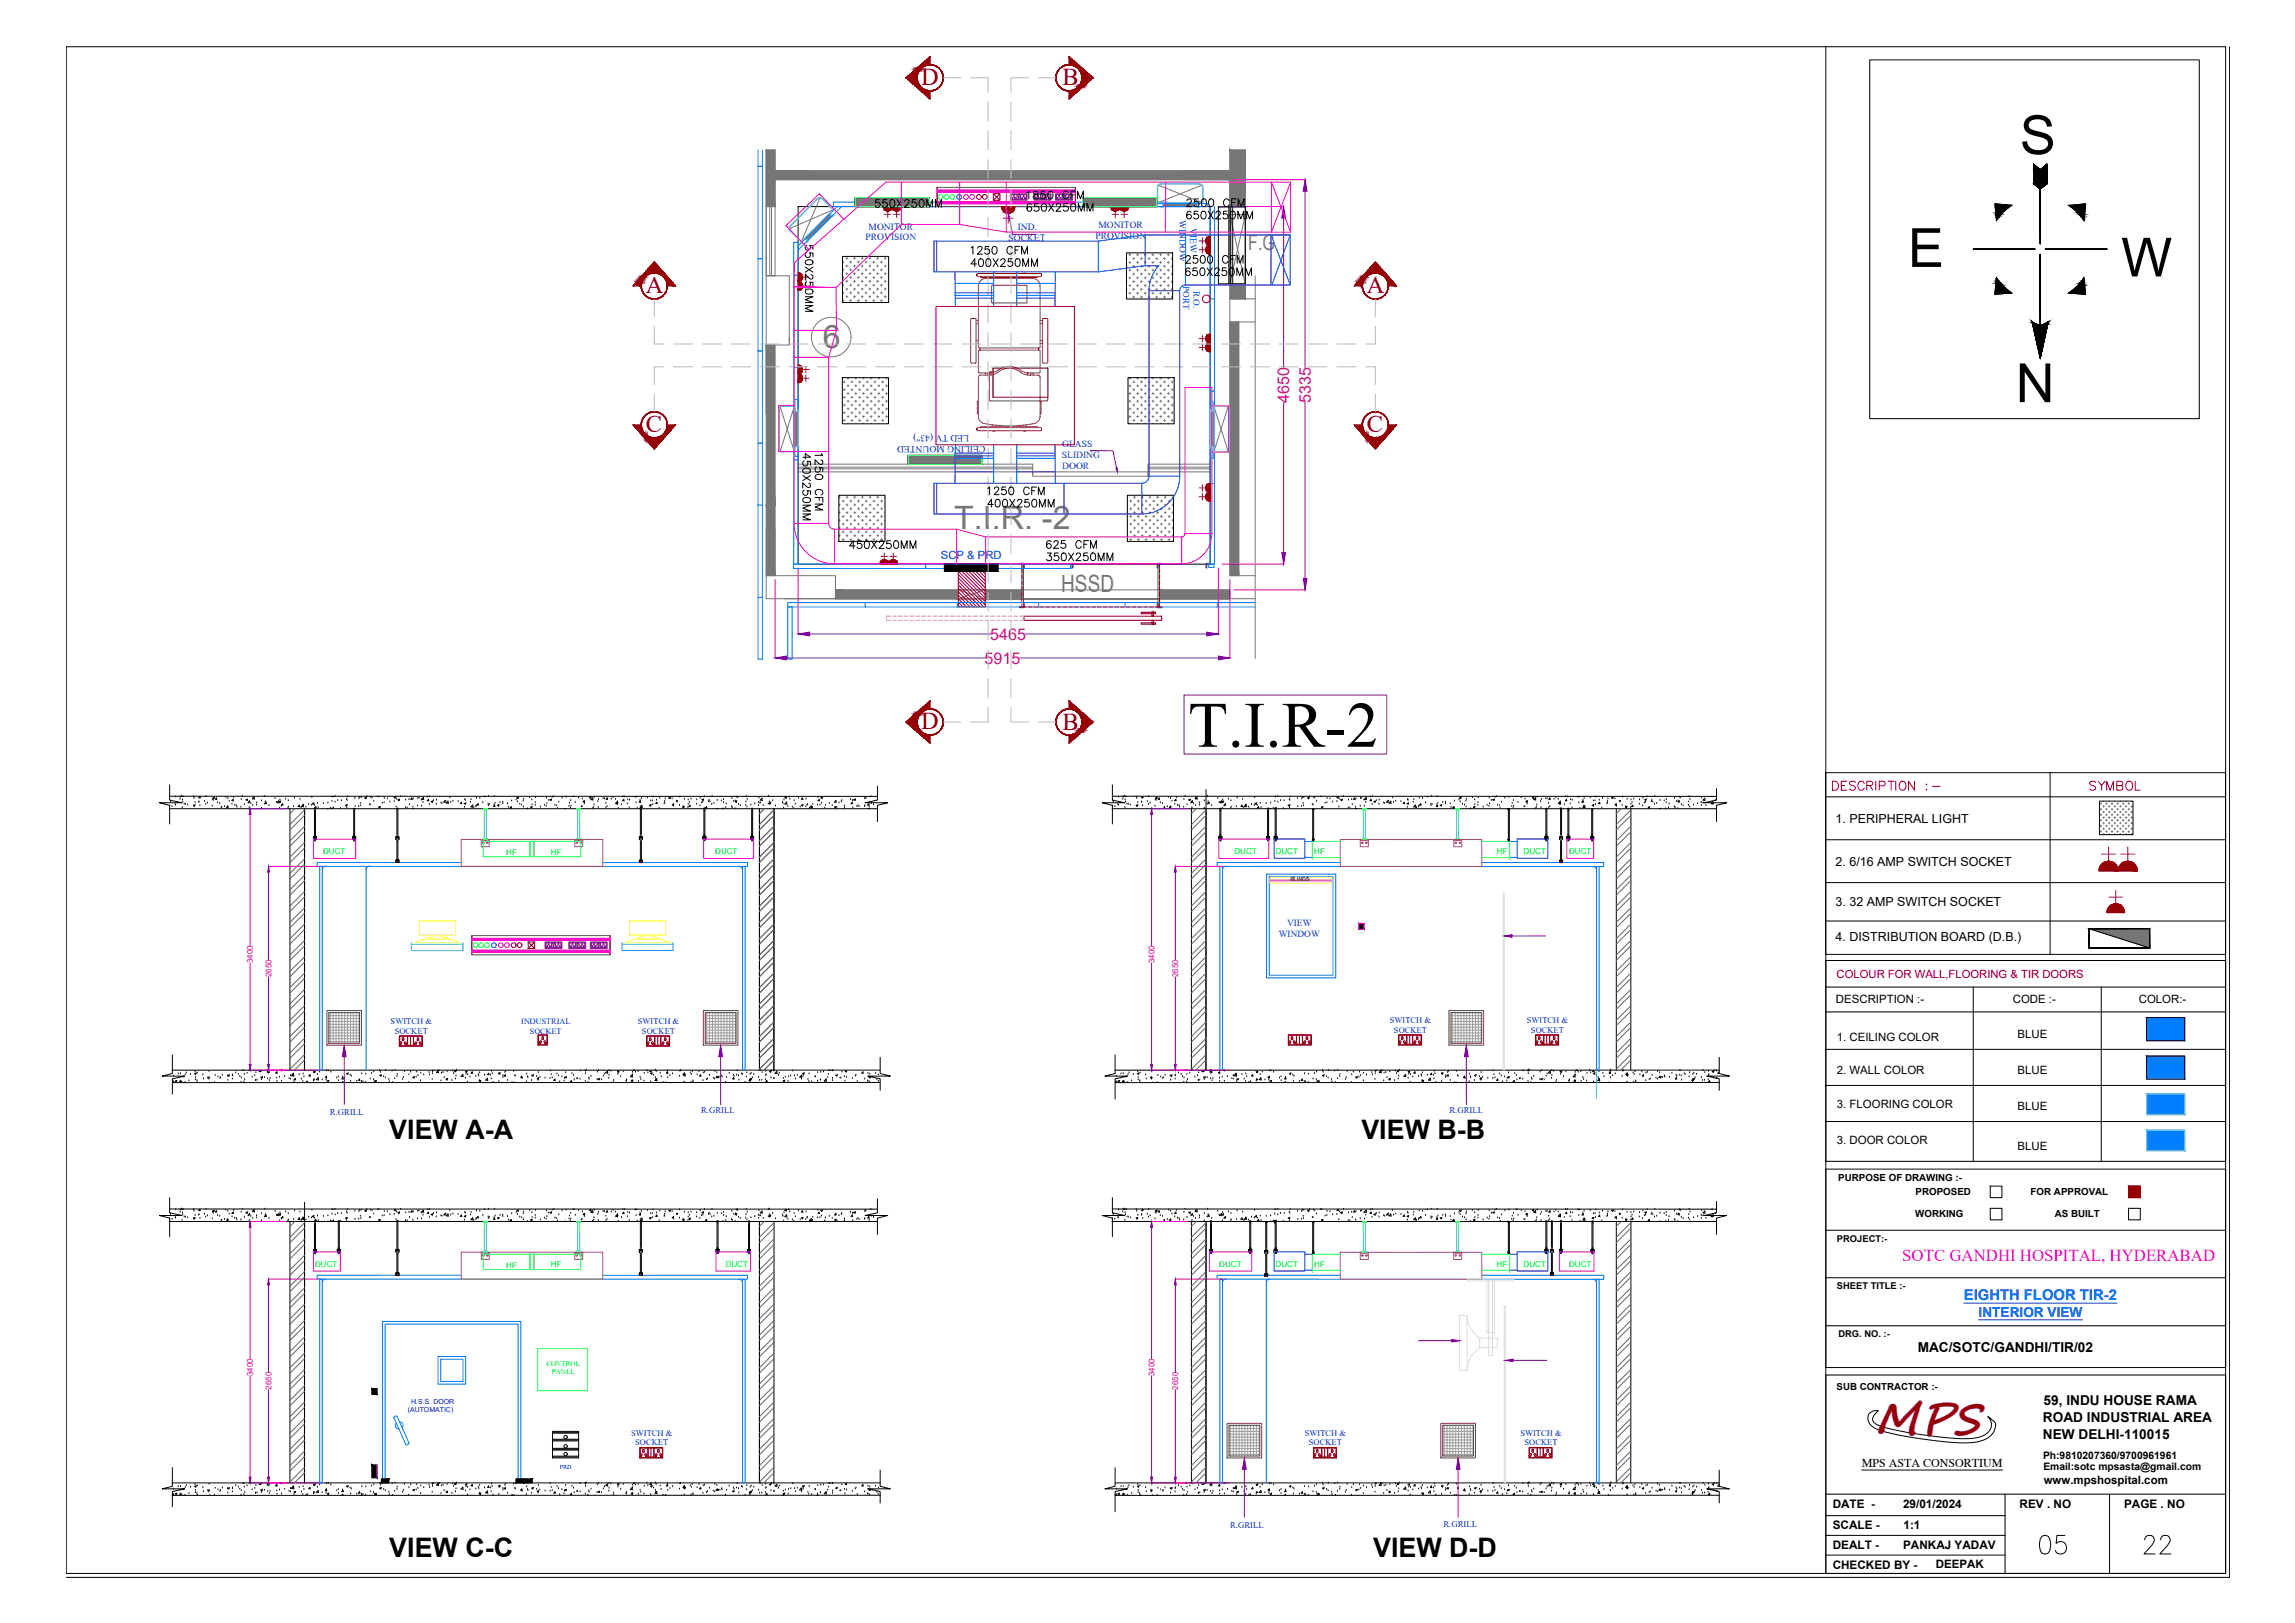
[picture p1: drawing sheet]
<svg xmlns="http://www.w3.org/2000/svg" width="594mm" height="420mm" viewBox="0 0 594 420" stroke-linecap="round" stroke-linejoin="round" font-family="sans-serif">
<defs><g id="words">
<text font-size="16.8" x="307.6" y="193.3">T.I.R-2</text>
<g font-size="14">
<text x="522.8" y="39.9">S</text>
<text x="493.9" y="69.1">E</text>
<text x="549.1" y="71.6">W</text>
<text x="531.8" y="94.1" transform="rotate(180 531.8 94.1)">N</text>
</g>
<text font-size="11.3" fill="#991b1e" x="485.5" y="371.1">MPS</text>
<g font-size="8.8">
<text x="527" y="403.6">05</text>
<text x="554.2" y="403.6">22</text>
</g>
<g font-size="8.3" fill="#767676">
<text x="213" y="90">6</text>
<text x="247" y="136.9">T.I.R. -2</text>
</g>
<g font-size="7">
<text x="100.8" y="294.9">VIEW A-A</text>
<text x="352.4" y="294.9">VIEW B-B</text>
<text x="100.8" y="403.2">VIEW C-C</text>
<text x="355.4" y="403.2">VIEW D-D</text>
</g>
<g font-size="6.3" fill="#950000">
<text x="238.5" y="22">D</text>
<text x="275" y="22.1">B</text>
<text x="167.2" y="75.9">A</text>
<text x="353.8" y="75.9">A</text>
<text x="167.2" y="111.9">C</text>
<text x="353.8" y="111.9">C</text>
<text x="238.5" y="188.8">D</text>
<text x="275" y="188.9">B</text>
</g>
<text font-size="6.2" fill="#767676" x="274.7" y="153.2">HSSD</text>
<text font-size="5.6" fill="#767676" x="323.1" y="64.8">F.G</text>
<g font-size="5.3">
<text x="225.8" y="55">550X250MM</text>
<text x="211.7" y="81.8" transform="rotate(-90 211.7 81.8)">550X250MM</text>
<text x="219.1" y="143.2">450X250MM</text>
</g>
<g font-size="5.3" fill="#f00">
<text x="473.4" y="205.7">DESCRIPTION :-</text>
<text x="540.1" y="205.7">SYMBOL</text>
</g>
<text font-size="4.4" fill="#f0f" x="492.4" y="326.4">SOTC GANDHI HOSPITAL, HYDERABAD</text>
<g font-size="4.2" fill="#b8008a">
<text x="333.7" y="104.3" transform="rotate(-90 333.7 104.3)">4650</text>
<text x="339.3" y="104.3" transform="rotate(-90 339.3 104.3)">5335</text>
<text x="256.3" y="165.6">5465</text>
<text x="254.9" y="171.8">5915</text>
</g>
<text font-size="3.8" fill="#00f" x="508.4" y="336.5">EIGHTH FLOOR TIR-2</text>
<text font-size="3.5" fill="#00f" x="512.2" y="340.9">INTERIOR VIEW</text>
<g font-size="3.5">
<text x="496.4" y="350.1">MAC/SOTC/GANDHI/TIR/02</text>
<text x="529" y="363.8">59, INDU HOUSE RAMA</text>
<text x="528.8" y="368.2">ROAD INDUSTRIAL AREA</text>
<text x="528.8" y="372.5">NEW DELHI-110015</text>
</g>
<g font-size="3.2">
<text x="475.2" y="213">1. PERIPHERAL LIGHT</text>
<text x="475.2" y="224.2">2. 6/16 AMP SWITCH SOCKET</text>
<text x="475.2" y="234.4">3. 32 AMP SWITCH SOCKET</text>
<text x="475.2" y="243.6">4. DISTRIBUTION BOARD (D.B.)</text>
</g>
<text font-size="3.1" x="481.9" y="379.9">MPS ASTA CONSORTIUM</text>
<g font-size="3">
<text x="475.2" y="259.7">DESCRIPTION :-</text>
<text x="521" y="259.7">CODE :-</text>
<text x="553.6" y="259.7">COLOR:-</text>
<text x="475.5" y="269.4">1. CEILING COLOR</text>
<text x="522.3" y="268.8">BLUE</text>
<text x="475.5" y="278.1">2. WALL COLOR</text>
<text x="522.3" y="278.1">BLUE</text>
<text x="475.5" y="286.8">3. FLOORING COLOR</text>
<text x="522.3" y="287.5">BLUE</text>
<text x="475.5" y="296.1">3. DOOR COLOR</text>
<text x="522.3" y="297.8">BLUE</text>
<text x="529" y="384.2">www.mpshospital.com</text>
<text x="474.4" y="395.8">SCALE -</text>
<text x="474.4" y="390.3">DATE -</text>
<text x="492.6" y="390.4">29/01/2024</text>
<text x="492.7" y="395.8">1:1</text>
<text x="522.8" y="390.4">REV . NO</text>
<text x="549.8" y="390.4">PAGE . NO</text>
<text x="474.4" y="400.9">DEALT -</text>
<text x="492.6" y="400.9">PANKAJ YADAV</text>
<text x="474.4" y="406.1">CHECKED BY -</text>
<text x="501.1" y="406">DEEPAK</text>
</g>
<text font-size="2.9" fill="#00f" x="243.6" y="144.7">SCP &amp; PRD</text>
<text font-size="2.9" fill="#f00" x="475.4" y="253.3">COLOUR FOR WALL,FLOORING &amp; TIR DOORS</text>
<g font-size="2.7">
<text x="528.9" y="377.7">Ph:9810207360/9700961961</text>
<text x="528.9" y="380.6">Email:sotc mpsasta@gmail.com</text>
</g>
<g font-size="2.5" fill="#00f">
<text x="224.9" y="59.4">MONITOR</text>
<text x="263.5" y="59.6">IND.</text>
<text x="284.3" y="59.1">MONITOR</text>
<text x="305.3" y="56.9" transform="rotate(90 305.3 56.9)">WINDOW</text>
<text x="308.1" y="59.1" transform="rotate(90 308.1 59.1)">VIEW</text>
<text x="224.1" y="62.2">PROVISION</text>
<text x="261.1" y="62.4">SOCKET</text>
<text x="283.5" y="61.9">PROVISION</text>
<text x="250.9" y="112.6" transform="rotate(180 250.9 112.6)">LED TV (43&quot;)</text>
<text x="255.1" y="115.4" transform="rotate(180 255.1 115.4)">CEILING MOUNTED</text>
<text x="274.9" y="118.6">SLIDING</text>
<text x="274.9" y="115.8">GLASS</text>
<text x="275" y="121.4">DOOR</text>
</g>
<g font-size="2.5">
<text x="475.9" y="305.7">PURPOSE OF DRAWING :-</text>
<text x="495.9" y="309.4">PROPOSED</text>
<text x="525.7" y="309.4">FOR APPROVAL</text>
<text x="495.8" y="315">WORKING</text>
<text x="531.9" y="315">AS BUILT</text>
<text x="475.4" y="359.8">SUB CONTRACTOR :-</text>
</g>
<g font-size="2.4" fill="#00f">
<text x="306.3" y="74.1" transform="rotate(90 306.3 74.1)">PORT</text>
<text x="309" y="75.3" transform="rotate(90 309 75.3)">R.O.</text>
<text x="333.2" y="239.8">VIEW</text>
<text x="331" y="242.5">WINDOW</text>
</g>
<g font-size="2.4">
<text x="475.5" y="321.6">PROJECT:-</text>
<text x="475.5" y="333.7">SHEET TITLE :-</text>
<text x="475.9" y="346.1">DRG. NO. :-</text>
</g>
<g font-size="2.3" fill="#00f">
<text x="85.4" y="288.7">R.GRILL</text>
<text x="181.5" y="288.2">R.GRILL</text>
<text x="375.2" y="288.1">R.GRILL</text>
<text x="318.4" y="395.6">R.GRILL</text>
<text x="373.6" y="395.2">R.GRILL</text>
</g>
<g font-size="2.2" fill="#00f">
<text x="101.1" y="265.1">SWITCH &amp;</text>
<text x="102.2" y="267.6">SOCKET</text>
<text x="165.1" y="265.1">SWITCH &amp;</text>
<text x="166.2" y="267.6">SOCKET</text>
<text x="359.8" y="264.8">SWITCH &amp;</text>
<text x="360.8" y="267.3">SOCKET</text>
<text x="395.2" y="264.8">SWITCH &amp;</text>
<text x="396.3" y="267.3">SOCKET</text>
<text x="163.4" y="371.7">SWITCH &amp;</text>
<text x="337.8" y="371.7">SWITCH &amp;</text>
<text x="393.6" y="371.7">SWITCH &amp;</text>
<text x="164.4" y="374.2">SOCKET</text>
<text x="338.8" y="374.2">SOCKET</text>
<text x="394.6" y="374.2">SOCKET</text>
</g>
<g font-size="2.1" fill="#0f0">
<text x="83.7" y="221">DUCT</text>
<text x="131" y="221.4">HF</text>
<text x="142.6" y="221.2">HF</text>
<text x="185.1" y="221">DUCT</text>
<text x="319.5" y="221">DUCT</text>
<text x="330.2" y="221">DUCT</text>
<text x="340.2" y="221">HF</text>
<text x="387.4" y="221">HF</text>
<text x="394.4" y="221">DUCT</text>
<text x="406.2" y="221">DUCT</text>
<text x="81.6" y="327.9">DUCT</text>
<text x="131" y="328.2">HF</text>
<text x="142.6" y="328.1">HF</text>
<text x="187.9" y="327.9">DUCT</text>
<text x="315.6" y="327.9">DUCT</text>
<text x="330.2" y="327.9">DUCT</text>
<text x="340.2" y="327.9">HF</text>
<text x="387.4" y="327.9">HF</text>
<text x="394.4" y="327.9">DUCT</text>
<text x="406.2" y="327.9">DUCT</text>
</g>
<g font-size="2.1" fill="#b8008a">
<text x="65.5" y="249.4" transform="rotate(-90 65.5 249.4)">3400</text>
<text x="298.8" y="249.4" transform="rotate(-90 298.8 249.4)">3400</text>
<text x="70.3" y="253" transform="rotate(-90 70.3 253)">2650</text>
<text x="305" y="253" transform="rotate(-90 305 253)">2650</text>
<text x="65.5" y="356.2" transform="rotate(-90 65.5 356.2)">3400</text>
<text x="70.3" y="359.8" transform="rotate(-90 70.3 359.8)">2650</text>
<text x="298.8" y="356.2" transform="rotate(-90 298.8 356.2)">3400</text>
<text x="305" y="359.8" transform="rotate(-90 305 359.8)">2650</text>
</g>
<g font-size="2.1" fill="#00f">
<text x="134.9" y="265.2">INDUSTRIAL</text>
<text x="137.1" y="267.6">SOCKET</text>
</g>
<g font-size="1.9" fill="#0f0">
<text x="141.4" y="353.5">CONTROL</text>
<text x="142.8" y="355.6">PANEL</text>
</g>
<g font-size="1.8" fill="#00f">
<text x="105.5" y="365.6">(AUTOMATIC)</text>
<text x="106.5" y="363.4">H.S.S. DOOR</text>
</g>
<text font-size="1.6" fill="#00f" x="144.9" y="380.3">PRD</text>
<text font-size="1.4" x="334" y="228" transform="rotate(2 334 228)">BLINDS</text>
</g></defs>
<!-- layer: MGPS -->
<path d="M472.6 318.5h103.5M472.6 330.8h103.5M472.6 356v51.3h103.5v-51.3M472.6 386.8h103.5M472.6 397.5h46.4M472.6 392.4h46.4M519 386.8v20.5M546.1 386.8v20.5M472.6 402.6h46.4" fill="none" stroke="#000" stroke-width=".26"/>
<!-- layer: proposed floor pattern -->
<path d="M530.7 200v47.1M472.6 248.7h103.5v51.9h-103.5zM472.6 255.5h103.5M510.8 255.5v45.1M543.9 255.5v45.1M472.6 262h103.5M472.6 271.7h103.5M555.7 263.4h9.8v6h-9.8zM472.6 281h103.5M472.6 290.3h103.5M472.6 343.2h103.5" fill="none" stroke="#000" stroke-width=".26"/>
<!-- layer: TITLE -->
<path d="M472.6 356h103.5" fill="none" stroke="#000" stroke-width=".26"/>
<!-- layer: 0 -->
<g fill="none" stroke="#000" stroke-width=".26">
<path d="M43.8 209.4h183.3M43.9 203.2v3.9l3.2 .7h-5.8l2.6 .7v4.8M43.9 206.1l183.2 .1M81.1 216.6h.8v.6h-.8zM81.2 216.6h.7v.6h-.7M81.2 216.6h.6h-.6M81.3 216.6h.1M81.3 209.4h.2M81.3 216.6h.2M81.3 217.3h.2M81.3 217.2h.2M81.3 209.3h.2"/>
<path d="M81.3 216.5l.2 .1M81.3 217.1h.2M81.3 209.3h.4M81.3 216.7l.4 .1zM81.3 216.5l.4 .1zM81.3 217.3h.4zM81.3 217.1h.4M81.4 209.8h.3M81.4 216.9h.3M81.4 216.2h.3M81.4 217h.3M81.4 209.3v8.4h.3v-8.4"/>
<path d="M81.4 216.8h.2M81.4 216.5h.2M81.4 217.3h.2M81.5 209.3h.2M81.5 216.5h.2M81.5 217.1h.2M81.5 209.4h.2M81.5 216.6h.2M81.5 217.3h.2M81.5 217.2h.2M81.5 209.3v.1M81.5 216.7v.1"/>
<path d="M81.5 217.1v.1M81.5 217.2v.1M81.6 216.6h-.2M81.7 216.8h-.4M91.3 216.6h.8v.6h-.8zM91.3 216.6h.7v.6h-.7zM91.4 216.6h.6h-.6M91.4 216.6h.1M91.5 209.4h.2M91.5 216.6h.2M91.5 217.3h.2M91.5 217.2h.2"/>
<path d="M91.5 209.3h.2M91.5 216.5h.2M91.5 217.1h.2M91.5 209.3h.4M91.5 216.7l.4 .1zM91.5 216.5h.4M91.5 217.3h.4zM91.5 217.1h.4M91.6 209.3v8.4h.2v-8.4M91.6 209.8h.2M91.6 216.9h.2M91.6 216.2h.2"/>
<path d="M91.6 217h.2M91.6 216.8h.2M91.6 216.5h.2M91.6 217.3h.2M91.7 216.5h.2M91.7 217.1h.2M91.7 216.6h.2M91.7 217.3h.2M91.7 217.2h.2M91.7 209.3h.2M91.7 209.4h.2M91.7 209.3v.1"/>
<path d="M91.7 216.5v.1M91.7 216.7v.1M91.7 217.1v.1M91.7 217.2v.1M91.9 216.8h-.4M102.5 216.7h.8v.6h-.8zM102.5 216.7v.5M102.6 217.2l.6 .1zM102.6 217.2v.1M102.7 217.2h.2M102.7 217.4h.2M102.7 216.8h.2"/>
<path d="M102.7 217.1h.2M102.7 217.3h.2M102.7 216.6h.2M102.7 209.3h.2M102.7 217.1l.4 .1zM102.7 217.3l.4 .1zM102.7 216.7l.4 .1zM102.7 217h.3v5.9h-.3zM102.7 217.7h.3M102.8 216.6h.2M102.8 217.3h.2M102.8 217.1h.2"/>
<path d="M102.9 217.1h.2M102.9 217.3h.2M102.9 216.6h.2M102.9 217.2h.2M102.9 217.4h.2M102.9 216.8h.2M102.9 209.3h.2M102.9 209.3h.1M102.9 216.6v.2M102.9 217.1v.1M102.9 217.3v.1M103 209.3h-.3v7.5h.3l.1-7.5h-.2"/>
<path d="M103.1 216.6h-.4h.4M103.1 216.7h-.4M103.1 209.3h-.4h.2M103.1 217.2v.1M103.2 216.7v.5M165.5 216.7h.8v.6h-.8zM165.5 217.2v-.5h.8v.5M165.6 217.2l.6 .1zM165.6 217.2v.1M165.7 217.2h.2M165.7 217.4h.2M165.7 216.7l.4-.1-.4 .1"/>
<path d="M165.7 216.8h.2M165.7 209.4h.2M165.7 217.1h.2M165.7 217.3h.2M165.7 216.6h.2M165.7 216.7h.4M165.7 209.3h.2M165.7 217.1l.4 .1zM165.7 217.3l.4 .1zM165.7 216.7l.4 .1zM165.8 209.3v7.6h.2v-7.6h-.2M165.8 217h.2v5.9h-.2z"/>
<path d="M165.8 217.7h.2M165.8 216.6h.2M165.8 217.3h.2M165.8 217.1h.2M165.9 217.1h.2M165.9 217.3h.2M165.9 216.6h.2M165.9 209.3h.2M165.9 217.2h.2M165.9 217.4h.2M165.9 216.8h.2M165.9 209.4l.2-.1-.4 .1"/>
<path d="M165.9 209.3v.1M165.9 216.6v.2M165.9 217.1v.1M165.9 217.3v.1M166.2 217.2v.1M181.9 216.6h.8v.6h-.8zM182 216.6v.6M182 216.6h.6zM182.1 216.6h.1M182.2 209.3h.1M182.2 216.7h.1M182.2 216.5h.1"/>
<path d="M182.2 217.3h.1M182.2 217.1h.1M182.2 217.2h.1M182.2 209.3h.3zM182.2 216.7h.3zM182.2 216.5h.3zM182.2 217.2h.3M182.2 217.1h.3zM182.2 209.3v8.3h.3v-8.3h-.2M182.2 209.7h.3M182.2 216.8h.3M182.2 216.1h.3"/>
<path d="M182.2 217h.3M182.2 216.6h.2M182.2 217.3h.2M182.2 216.7h.2M182.3 216.7h.2M182.3 216.5h.2M182.3 217.2h.2M182.3 217.1h.2M182.3 209.3h.2M182.3 217.3h.2M182.3 209.3h.1M182.3 216.5h.1"/>
<path d="M182.3 216.7h.1M182.3 217.1h.1M182.3 217.2v.1M182.4 209.4h-.2M182.6 216.6h.1M182.7 216.6v.6M182.7 217.2h-.5M194.3 217.2h.8M194.3 216.6h.8v.6h-.8zM194.3 217.2v-.6h.8v.6M194.4 216.6h.6h-.6M194.4 216.6h.1"/>
<path d="M194.5 209.4h.2M194.5 216.8h.2M194.5 216.6h.2M194.5 217.3h.2M194.5 217.2h.2M194.5 209.3h.4M194.5 216.7l.4 .1zM194.5 216.5h.4M194.5 217.3h.4zM194.5 217.1h.4M194.6 209.7h.2M194.6 216.9h.2"/>
<path d="M194.6 216.2h.2M194.6 217h.2M194.6 216.8h.2M194.6 217.3h.2M194.6 209.3h.2v8.4h-.2zM194.7 209.3l.2 .1M194.7 216.7h.2M194.7 216.5l.2 .1M194.7 217.2l.2 .1M194.7 217.1l.2 .1M194.8 216.7h-.2M194.9 216.5h-.4"/>
<path d="M194.9 217.1h-.4M196.6 209.4v67.7M227.1 203.5v3.6l-3.2 .7h5.9l-2.7 .7v4.2M287.9 209.4h156.4M287.9 203.2v3.9l3.3 .7h-5.9l2.6 .7v4.8M287.9 206.1l156.4 .1M315.5 217.2h.8M315.5 216.6h.8v.6h-.8zM315.5 217.2v-.6h.8v.6M315.7 209.3h.2M315.7 216.7h.2M315.7 216.5h.2"/>
<path d="M315.7 217.2h.2M315.7 217.1h.2M315.7 209.4h.2M315.7 217.3h.2M315.7 216.5l.4 .1zM315.7 217.1l.4 .1zM315.7 209.3h.4M315.8 209.7h.2M315.8 216.9h.2M315.8 216.2h.2M315.8 217h.2M315.8 209.3v8.4h.2v-8.4"/>
<path d="M315.8 216.8h.2M315.8 217.3h.2M315.9 209.4h.2M315.9 216.8h.2M315.9 216.6h.2M315.9 217.3h.2M315.9 217.2h.2M315.9 209.3h.2M315.9 216.7l.2 .1-.4-.1M315.9 216.5h.2M315.9 217.3h.2h-.4M315.9 217.1h.2"/>
<path d="M315.9 216.5l-.2 .1M315.9 209.3v.1M315.9 216.7v.1M315.9 217.1v.1M315.9 217.2v.1M316.2 216.6h.1M316.2 216.6l-.6 .1 .6-.1M327.9 217.2h.5M327.9 216.6h.7v.6h-.7zM327.9 216.6v.6M327.9 216.6h.7zM328 216.6h.1"/>
<path d="M328.1 216.7h.1M328.1 216.5h.1M328.1 217.1h.1M328.1 217.3h.1M328.1 209.3h.2M328.1 209.3h.3M328.1 216.7h.3M328.1 216.5h.3M328.1 217.1h.3M328.1 209.7h.3M328.1 216.8h.3M328.1 216.1h.3"/>
<path d="M328.1 209.3v8.3h.3v-8.3M328.1 217h.3M328.2 216.6h.1M328.2 217.3h.1M328.2 216.8h.1M328.2 217.2l-.1 .1 .3-.1M328.2 209.3h.2M328.2 216.7h.2M328.2 216.6h.2M328.2 217.3h.2M328.2 217.1h.2M328.3 209.3h.1"/>
<path d="M328.3 216.7h.1M328.3 216.5h.1M328.3 217.2h.1M328.3 217.1h.1M328.3 217.2v.1M328.5 216.6h.1M329.8 216.6h.8v.6h-.8zM329.8 216.6h.8v.6M329.9 216.6l.6 .1-.6-.1M330 216.6h.1M330 216.8h.2M330 216.6h.2"/>
<path d="M330 217.3h.2M330 217.2h.2M330 209.3h.2M330 216.5h.2M330 217.1h.2M330 216.7l.4 .1zM330 216.5h.4M330 217.3h.4M330 217.1h.4M330 209.3l.4 .1zM330.1 216.9h.2M330.1 216.2h.2"/>
<path d="M330.1 217h.2M330.1 216.8h.2M330.1 217.3h.2M330.2 216.5h.2M330.2 217.2h.2M330.2 217.1h.2M330.2 216.7h.2M330.2 217.3h.2M330.2 209.3h.2M330.2 216.5l.2 .1M330.2 209.3v.1M330.2 216.7v.1"/>
<path d="M330.2 217.1v.1M330.2 217.2v.1M330.3 209.3h-.2v8.4h.2v-8.4M330.3 216.7h-.2M339.7 217.2h.2M339.7 217.3h.4M339.7 217.4h.2M339.7 217.4h.4M339.7 209.4l.4 .1zM339.8 216.9h.3M339.8 217.2h.2M339.8 217.4h.2"/>
<path d="M339.9 217.4h.2M339.9 217.3h.2M339.9 209.5h.2M339.9 209.4l.2 .1M339.9 217.3v.1M340 209.4h-.2v8.3h.3v-8.3M340.1 217.4h-.4M390.4 217.4h.2M390.4 217.3h.2M390.4 217.4h.4M390.4 209.5h.2M390.4 217.3h.4z"/>
<path d="M390.4 217.4h.4zM390.4 209.4l.4 .1zM390.4 216.9h.3M390.4 209.4v8.3h.3v-8.3h-.2M390.5 217.2h.2M390.5 217.4h.2M390.6 217.2h.2M390.6 217.4h.2M390.6 209.4l-.2 .1M390.6 217.3v.1M390.8 217.3h-.4M399.9 216.6h.8v.6h-.8z"/>
<path d="M399.9 217.2v-.6h.8v.6M400 216.6l.6 .1-.6-.1M400 216.6h.1M400.1 216.5h.2M400.1 217.2h.2M400.1 217.1h.2M400.1 216.7l.4 .1M400.1 216.6h.2M400.1 217.2h.4M400.1 209.3h.4M400.1 216.5h.4M400.1 217.3h.4"/>
<path d="M400.1 217.1h.4M400.2 216.9h.2M400.2 216.2h.2M400.2 217h.2M400.2 209.3h.2v8.4h-.2zM400.2 216.8h.2M400.2 217.3h.2M400.2 216.7h.2M400.3 216.7l-.2 .1 .4-.1-.2 .1M400.3 216.6h.2M400.3 209.3l.2 .1-.4-.1 .2 .1M400.5 216.5l-.2 .1"/>
<path d="M400.5 217.3h-.2M400.5 217.1l-.2 .1M400.5 217.3h-.4M403.7 216.7h.8v.6h-.8zM403.7 216.7h.8v.5h-.8zM403.9 217.2h.2M403.9 217.4h.2M403.9 216.8h.2M403.9 217.1h.2M403.9 217.3h.2M403.9 216.6h.2M403.9 209.3h.2"/>
<path d="M403.9 217.2h.4M403.9 217.4h.4M403.9 216.6l.4 .1zM403.9 216.8h.4M403.9 209.3l.4 .1zM404 209.3v7.6h.2v-7.6h-.2M404 217h.2v5.9h-.2zM404 217.7h.2M404 216.6h.2M404 217.1h.2M404 209.4h.2M404.1 217.1h.2"/>
<path d="M404.1 217.3h.2M404.1 216.6h.2M404.1 209.3h.2M404.1 217.2h.2M404.1 217.4h.2M404.1 216.8h.2M404.1 209.3v.1M404.1 216.6v.2M404.1 217.1v.1M404.1 217.3v.1M404.3 216.7h-.4M404.4 217.2v.1"/>
<path d="M404.4 217.2l-.6 .1h.6M405.6 217.2h.8M405.6 216.6h.8v.6h-.8zM405.6 217.2v-.6h.8v.6M405.7 216.6l.6 .1zM405.8 209.3h.2M405.8 216.5h.2M405.8 217.1h.2M405.8 209.4h.2M405.8 216.7h.2M405.8 217.3h.2M405.8 217.2h.2"/>
<path d="M405.8 209.3h.4M405.8 216.7l.4 .1zM405.8 216.5h.4M405.8 217.3h.4zM405.8 217.1h.4M405.9 209.7h.2M405.9 216.9h.2M405.9 216.2h.2M405.9 217h.2M405.9 209.3v8.4h.2v-8.4M405.9 216.8h.2M405.9 217.3h.2"/>
<path d="M406 209.4h.2M406 216.8h.2M406 216.6h.2M406 217.3h.2M406 217.2h.2M406 209.3h.2M406 216.5h.2M406 217.1h.2M406 216.5l-.2 .1M406 209.3v.1M406 216.7v.1M406 217.1v.1"/>
<path d="M406 217.2v.1M411.8 216.6h.8v.6h-.8zM411.9 216.6l.6 .1zM411.9 216.6v.1M412 216.7h.2M412 216.5h.2M412 217.3l.2 .1M412 217.1h.2M412 209.4h.2M412 216.8h.2M412 216.6h.2M412 217.4h.2"/>
<path d="M412 217.2h.2M412 216.7h.3M412 216.5h.3M412 217.3l.3 .1zM412 217.1h.3M412 216.9h.3M412 209.8h.3M412 216.2h.3M412.1 216.6h.1M412.1 216.8h.1M412.1 217.4h.1M412.1 209.4h.1"/>
<path d="M412.1 209.4h.2M412.1 216.8h.2M412.1 216.6h.2M412.1 217.4h.2M412.1 217.2h.2M412.1 209.3h.2M412.1 216.7h.2M412.1 216.5h.2M412.1 217.3h.2M412.1 217.1h.2M412.2 216.5v.1M412.2 216.7v.1"/>
<path d="M412.2 217.1v.1M412.2 209.3h-.1l-.1 8.4h.3v-8.4M412.3 209.3h-.3l.2 .1M412.4 216.6v.1M412.5 216.7v.5h-.7M444.3 204.2v2.9l-3.2 .7h5.9l-2.7 .7v4.2M102.5 222.7h.8v.6h-.8zM102.5 223.3v-.6h.7v.6M102.7 222.8h.2M102.7 222.6h.2M102.7 222.7h.4M102.7 222.7l.4 .1z"/>
<path d="M102.8 222.6h.2M102.9 222.6h.2M102.9 222.8h.2M102.9 222.6v.2M103.1 222.7l-.4-.1 .4 .1M165.5 222.7h.8v.6h-.8zM165.7 222.7l.4-.1-.4 .1M165.7 222.8h.2M165.7 222.6h.2M165.7 222.7h.4M165.7 222.8h.4zM165.8 222.6h.2"/>
<path d="M165.9 222.6h.2M165.9 222.8h.2M165.9 222.6v.2M403.7 222.7h.8v.6h-.8zM403.9 222.8h.2M403.9 222.6h.2M403.9 222.6l.4 .1zM403.9 222.8h.4M404 222.6h.2M404.1 222.6h.2M404.1 222.8h.2M404.1 222.6v.2"/>
<path d="M404.3 222.8h-.4M540.8 240.4l15.7 5M44.6 273.1v4.8l-2.6 .7h5.8l-3.2 .7v3.9M227.8 273.7v4.2l2.7 .7h-5.9l3.2 .7v2.9M227.8 277h-183.3M288.7 273.1v4.8l-2.7 .7h5.9l-3.2 .7v5.2M445 273.7v4.2l2.7 .7h-5.9l3.2 .7v2.9M445 277h-156.3M227.8 280.2l-183.2 .1M445 280.2l-156.3 .1M43.8 316.2h183.3M43.9 310v4l3.2 .7h-5.8l2.6 .6v4.9"/>
<path d="M43.9 313h183.2M81.3 316.3h.2M81.3 316.2l.4 .1zM81.4 316.2v8.4h.3v-8.4M81.4 316.6h.3M81.4 316.3h.2M81.5 316.2h.2M81.5 316.2v.1M87.5 316.2h.2M87.5 316.2h.4M87.6 316.6h.2M87.6 316.1v8.4h.2v-8.4"/>
<path d="M87.6 316.2h.2M87.7 316.1h.2M87.7 316.2h.2M87.7 316.2h.1M102.7 316.1h.2M102.9 316.2h.2M102.9 316.1v.1M103 316.1h-.3v7.6h.3l.1-7.6h-.2M103.1 316.2l-.4-.1 .2 .1M165.7 316.2h.2M165.7 316.1h.2M165.8 316.1v7.6h.2v-7.6h-.2"/>
<path d="M165.8 316.2h.2M165.9 316.1h.2M165.9 316.2l.2-.1-.4 .1M165.9 316.1v.1M185.5 316.1h.2M185.5 316.2h.2M185.6 316.1h.3M185.6 316.6h.3M185.6 316.1v8.4h.3v-8.4M185.6 316.2h.2M185.7 316.2h.2M185.7 316.1h.2"/>
<path d="M185.7 316.1v.1M193.7 316.2h.2M193.7 316.2h.4zM193.8 316.2v8.3h.2v-8.3M193.8 316.6h.2M193.8 316.3h.2M193.9 316.2h.2M193.9 316.2h.1M196.6 316.2v67.7M227.1 310.4v3.6l-3.2 .7h5.9l-2.7 .6v4.2M287.9 316.2h156.4M287.9 310v4l3.3 .7h-5.9l2.6 .6v4.9"/>
<path d="M287.9 313h156.4M313.3 316.2h.2M313.3 316.2h.4M313.4 316.6h.2M313.4 316.1v8.4h.2v-8.4M313.4 316.2h.2M313.5 316.1h.2M313.5 316.2h.2M313.5 316.2h.1M323.4 316.2h.2M323.4 316.2h.4M323.5 316.6h.3"/>
<path d="M323.5 316.1v8.4h.3v-8.4M323.5 316.2h.2M323.6 316.1h.2M323.6 316.2h.2M323.6 316.2h.1M327.6 316.4h.2M327.6 316.4h.4M327.8 316.4h.2M327.8 316.4h.1M327.9 316.4h-.3v7.5h.3v-7.5M329.8 316.2h.2M329.8 316.1h.2"/>
<path d="M329.9 316.6h.2M330 316.1l.2 .1-.4-.1M330 316.2h.2M330 316.1v.1M330 316.1h.2M330 316.1l.4 .1zM330.1 316.1v8.4h.2v-8.4M330.1 316.2h.2M330.2 316.1h.2M330.2 316.1v.1M330.3 316.1h-.5M339.7 316.3l.4 .1z"/>
<path d="M340 316.3h-.2v8.2h.3v-8.2M340.1 316.3h-.2l.2 .1M390.4 316.3l.2 .1h-.2M390.4 316.3l.4 .1zM390.4 316.3v8.2h.3v-8.2h-.2M400.1 316.1h.4M400.2 316.1h.2v8.4h-.2zM400.2 316.2h.2M400.3 316.1l.2 .1-.4-.1 .2 .1M401.5 316.2h.4M401.5 316.2h.2M401.5 316.2h.4z"/>
<path d="M401.6 316.1h.2v7.6h-.2zM401.7 316.2h.2M401.7 316.2h.1M403.9 316.1h.2M403.9 316.2h.2M403.9 316.1h.4M403.9 316.6h.3M403.9 316.1v8.4h.3v-8.4M404 316.2h.2M404.1 316.2h.2M404.1 316.1h.2M404.1 316.1v.1"/>
<path d="M412 316.2h.2M412 316.2h.4zM412.1 316.2v8.3h.3v-8.3M412.1 316.6h.3M412.1 316.3h.2M412.2 316.2h.2M412.2 316.2h.1M444.3 311v3l-3.2 .7h5.9l-2.7 .6v4.2M81.1 323.5h.8v.6h-.8zM81.2 323.5l.6 .1zM81.3 323.5h.1M81.3 323.6h.2"/>
<path d="M81.3 323.5h.2M81.3 324.2h.2M81.3 324.1h.2M81.3 323.4h.2M81.3 324h.2M81.3 323.6h.4M81.3 323.4h.4M81.3 324.1h.4M81.3 324h.4M81.4 323.9h.3M81.4 323.7h.3M81.4 323h.3"/>
<path d="M81.4 323.7h.2M81.4 324.2h.2M81.5 323.6h.2M81.5 323.4h.2M81.5 324.1h.2M81.5 324h.2M81.5 323.5h.2M81.5 324.2h.2M81.5 323.4v.1M81.5 323.6h.1M81.5 324v.1M81.5 324.1v.1"/>
<path d="M81.6 323.5h-.2M81.8 323.5h.1M81.9 323.5v.6M87.3 323.5h.8v.6h-.8zM87.3 324h.8M87.3 323.5h.8M87.4 323.5h.6M87.4 323.5h.1M87.5 323.6h.2M87.5 323.4h.2M87.5 324.2h.2M87.5 324h.2"/>
<path d="M87.5 323.5h.2M87.5 323.5h.4M87.5 323.4h.4M87.5 324.1l.4 .1zM87.5 324h.4M87.6 323.7h.2M87.6 323h.2M87.6 323.9h.2M87.6 323.6h.2M87.6 324.2h.2M87.7 323.5h.2M87.7 323.4h.2"/>
<path d="M87.7 323.9h.2M87.7 323.6h.2M87.7 324.2h.2M87.7 324h.2M87.7 323.4h.1M87.7 323.5v.1M87.7 324h.1M87.7 324.1v.1M88 323.5h.1M102.5 323.5h.8v.6h-.8zM102.5 329.5h.8v.6h-.8zM102.5 330.1v-.5h.7v.5"/>
<path d="M102.5 323.5v.6M102.6 324l.6 .1zM102.6 324.1h.1M102.7 324h.2M102.7 324.2h.2M102.7 323.6h.2M102.7 329.6h.2M102.7 324.1h.2M102.7 323.4h.2M102.7 329.4h.2M102.7 329.6h.4M102.7 324h.4z"/>
<path d="M102.7 324.1l.4 .1zM102.7 323.5l.4 .1zM102.7 329.6h.4zM102.7 323.9h.3v5.8h-.3zM102.7 324.6h.3M102.8 323.4h.2M102.8 323.9h.2M102.8 324.1h.2M102.8 329.4h.2M102.9 324h.2M102.9 324.1h.2M102.9 323.4h.2"/>
<path d="M102.9 329.4h.2M102.9 324.2h.2M102.9 323.6h.2M102.9 329.6h.2M102.9 323.4v.2M102.9 324h.1M102.9 324.1v.1M102.9 329.5v.1M103.1 323.5l-.4-.1 .4 .1M103.1 329.5h-.4h.4M103.1 323.5h-.4M103.1 324.1h.1"/>
<path d="M103.2 323.5v.6M165.5 323.5h.8v.6h-.8zM165.5 329.6h.8v.6h-.8zM165.5 323.6h.8v.5h-.8zM165.5 329.6v.5h.8v-.5M165.7 324.1h.2M165.7 324.2h.2M165.7 323.5l.4-.1-.4 .1M165.7 323.6h.2M165.7 329.7h.2M165.7 324h.2M165.7 323.4h.2"/>
<path d="M165.7 323.6h.4M165.7 329.5h.2M165.7 324h.4zM165.7 324.2h.4zM165.7 323.6h.4zM165.7 329.5h.4zM165.7 329.6l.4 .1zM165.8 323.9h.2v5.8h-.2zM165.8 324.6h.2M165.8 323.4h.2M165.8 329.5h.2M165.9 324h.2"/>
<path d="M165.9 324.2h.2M165.9 323.4h.2M165.9 329.5h.2M165.9 323.6h.2M165.9 329.7h.2M165.9 323.4v.2M165.9 324h.1M165.9 324.2h.1M165.9 329.5v.2M166 324h-.2M166 329.7h-.2M166.1 329.5h-.4"/>
<path d="M166.1 329.6h-.4M166.2 324.1h.1M166.2 324.1h-.6h.6M185.3 323.5h.8v.6h-.8zM185.4 324h.7M185.4 323.5h.7M185.4 323.5h.6M185.5 323.5h.1M185.5 323.5h.4M185.5 323.4h.2M185.5 323.9h.2M185.5 323.6h.2"/>
<path d="M185.5 324.2h.2M185.5 324h.2M185.6 323.5l.3 .1zM185.6 323.4h.3M185.6 324.1l.3 .1zM185.6 323.9h.3M185.6 323.7h.3M185.6 323h.3M185.6 323.6h.2M185.6 323.3h.2M185.6 324.2h.2M185.7 323.6h.2"/>
<path d="M185.7 323.4h.2M185.7 324.2h.2M185.7 324h.2M185.7 323.9h.2M185.7 323.4h.1M185.7 323.5v.1M185.7 323.9v.1M185.7 324.1v.1M186 323.5h.1M193.5 323.5h.8v.6h-.8zM193.5 323.5v.6M193.6 323.5l.6 .1z"/>
<path d="M193.6 323.5h.1M193.7 323.6h.2M193.7 323.4h.2M193.7 324.1h.2M193.7 324h.2M193.7 323.5h.2M193.7 324.2h.2M193.7 323.6h.4M193.7 323.4h.4M193.7 324.1h.4M193.7 324h.4M193.8 323.9h.2"/>
<path d="M193.8 323.7h.2M193.8 323h.2M193.8 323.5h.2M193.8 324.2h.2M193.9 323.6h.2M193.9 323.5h.2M193.9 324.2h.2M193.9 324.1h.2M193.9 323.4h.2M193.9 324h.2M193.9 323.4v.1M193.9 323.6h.1"/>
<path d="M193.9 324h.1M193.9 324.1v.1M194.2 323.5h.1M313.1 323.5h.8v.6h-.8zM313.1 324h.8M313.1 323.5h.8M313.2 323.5h.6M313.2 323.5h.1M313.3 323.6h.2M313.3 323.4h.2M313.3 324.2h.2M313.3 324h.2"/>
<path d="M313.3 323.5h.2M313.3 323.5h.4M313.3 323.4h.4M313.3 324.1l.4 .1zM313.3 324h.4M313.4 323.7h.2M313.4 323h.2M313.4 323.9h.2M313.4 323.6h.2M313.4 324.2h.2M313.5 323.5h.2M313.5 323.4h.2"/>
<path d="M313.5 324h.2M313.5 323.6h.2M313.5 324.2h.2M313.5 323.4h.1M313.5 323.5v.1M313.5 324h.1M313.5 324.1v.1M313.7 323.5h.1M323.2 323.5h.8v.6h-.8zM323.3 324h.7M323.3 323.5h.7M323.3 323.5h.6"/>
<path d="M323.4 323.5h.1M323.4 323.6h.2M323.4 323.4h.2M323.4 324h.2M323.4 323.5h.2M323.4 323.5h.4M323.4 323.4h.4M323.4 324.1l.4 .1zM323.4 324h.4M323.5 323.7h.3M323.5 323h.3M323.5 323.9h.3"/>
<path d="M323.5 323.6h.2M323.5 324.2h.2M323.6 323.5h.2M323.6 323.4h.2M323.6 324h.2M323.6 323.6h.2M323.6 323.4h.1M323.6 323.5v.1M323.6 324h.1M323.6 324.1v.1M323.8 324.2h-.4M323.9 323.5h.1"/>
<path d="M327.4 323.8h.8v.6h-.8zM327.4 329.8h.8v.6h-.8zM327.4 329.8h.7M327.5 324.3l.6 .1zM327.5 324.3v.1M327.6 324.3h.2M327.6 324.5h.2M327.6 329.9h.2M327.6 324.2h.2M327.6 324.4h.2M327.6 323.7h.2M327.6 323.8l.4 .1"/>
<path d="M327.6 329.7h.2M327.6 329.8h.4M327.6 324.3h.4M327.6 324.5h.4M327.6 323.7h.4zM327.6 323.8l.4 .1zM327.6 329.7l.4 .1zM327.6 329.9h.4M327.6 324.1h.3v5.9h-.3zM327.6 324.8h.3M327.7 323.7h.2M327.7 324.2h.2"/>
<path d="M327.7 329.7h.2M327.8 324.2h.2M327.8 324.4h.2M327.8 323.7h.2M327.8 329.7h.2M327.8 324.3h.2M327.8 324.5h.2M327.8 329.9h.2M327.8 323.7v.2h-.2M327.8 324.2v.1M327.8 324.4v.1M327.8 329.7v.2"/>
<path d="M327.9 329.8h-.2M328 324.3v.1M329.8 323.5h.8v.6h-.8zM329.8 323.5h.8v.5h-.8M329.9 323.5h.6h-.6M330 323.5h.1M330 323.4h.2M330 324.2h.2M330 324h.2M330 323.9h.2M330 323.5l.4 .1zM330 323.4h.4"/>
<path d="M330 324.1l.4 .1zM330 323.9h.4M330.1 323.7h.2M330.1 323h.2M330.1 323.9h.2M330.1 323.6h.2M330.1 323.3h.2M330.1 324.2h.2M330.2 323.3h.2M330.2 323.9h.2M330.2 323.6h.2M330.2 323.4h.2"/>
<path d="M330.2 324.2h.2M330.2 324h.2M330.2 323.5l-.2 .1M330.2 323.4h.1M330.2 323.9v.1M330.2 324.1v.1M330.3 323.5h-.2M339.7 324.1h.2M339.7 324.2h.4M339.7 324.3h.2M339.7 324.3h.4M339.8 323.7h.3"/>
<path d="M339.8 324.1h.2M339.8 324.2h.2M339.8 324.3h.2M339.9 324.3h.2M339.9 324.1h.2M339.9 324.1v.2M340.1 324.2h-.4M390.4 324.3h.2M390.4 324.1h.2M390.4 324.2h.4M390.4 324.1l.4 .1zM390.4 324.2l.4 .1z"/>
<path d="M390.4 323.7h.3M390.5 324.1h.2M390.5 324.2h.2M390.5 324.3h.2M390.6 324.1h.2M390.6 324.3h.2M390.6 324.1v.2M390.8 324.2h-.4M399.9 323.5h.8v.6h-.8zM399.9 323.5h.8v.5h-.8zM400 323.5h.6h-.6M400 323.5h.1"/>
<path d="M400.1 323.3h.2M400.1 323.9h.2M400.1 323.6h.2M400.1 323.4h.4M400.1 324h.4M400.1 323.9h.4M400.2 323.7h.2M400.2 323h.2M400.2 323.9h.2M400.2 323.6h.2M400.2 323.5h.2M400.2 323.3h.2"/>
<path d="M400.2 324.2h.2M400.3 323.5l-.2 .1 .4-.1-.2 .1M400.3 324.1l-.2 .1 .4-.1-.2 .1M400.3 323.6h.2M400.5 323.4h-.2M400.5 323.9l-.2 .1M400.5 324.2h-.4M401.3 323.5h.8v.6h-.8zM401.3 329.6h.8v.6h-.8zM401.4 323.6h.7v.5h-.7zM401.4 329.6v.5h.7v-.5M401.4 324.1h.6h-.6"/>
<path d="M401.5 324.1h.1M401.5 324.2h.2M401.5 323.6h.2M401.5 329.7h.2M401.5 324h.2M401.5 323.5h.2M401.5 323.6h.4M401.5 329.5h.2M401.5 324.2h.4M401.5 323.5h.4zM401.5 323.7h.4M401.5 329.6h.4"/>
<path d="M401.5 329.7h.4M401.6 323.9h.2v5.8h-.2zM401.6 324.6h.2M401.6 323.4h.2M401.6 324h.2M401.6 324.3h.2M401.6 329.5h.2M401.7 324h.2M401.7 324.2h.2M401.7 323.4h.2M401.7 329.5h.2M401.7 324.1h.2"/>
<path d="M401.7 323.6h.2M401.7 329.7h.2M401.7 324l-.2 .1h.4M401.7 323.5v.2M401.7 324.2h.1M401.7 329.5v.2M401.9 329.5l-.4 .1M401.9 329.6h-.4M403.7 323.5h.8v.6h-.8zM403.7 323.5h.7M403.8 323.5h.6M403.8 323.5h.1"/>
<path d="M403.9 323.5h.4M403.9 323.4h.2M403.9 323.9h.2M403.9 323.6h.2M403.9 324.2h.2M403.9 324h.2M403.9 323.5l.4 .1zM403.9 323.4h.4M403.9 324.1l.4 .1zM403.9 323.9h.4M403.9 323.7h.3M403.9 323h.3"/>
<path d="M403.9 323.9h.3M404 323.6h.2M404 323.3h.2M404 324.2h.2M404.1 323.6h.2M404.1 323.4h.2M404.1 324.2h.2M404.1 324h.2M404.1 323.9h.2M404.1 323.4h.1M404.1 323.5v.1M404.1 323.9v.1"/>
<path d="M404.1 324.1v.1M404.3 323.5h.1M404.4 323.5v.5h-.7M411.8 323.5h.8v.6h-.8zM411.9 323.5l.6 .1zM412 323.5h.1M412 323.6h.2M412 323.4h.2M412 324.1h.2M412 324h.2M412 323.5h.2M412 324.2h.2"/>
<path d="M412 323.6h.4M412 323.4h.4M412 324.1h.4M412 324h.4M412.1 323.9h.3M412.1 323.7h.3M412.1 323h.3M412.1 323.5h.2M412.1 323.7h.2M412.1 324.2h.2M412.2 323.6h.2M412.2 323.5h.2"/>
<path d="M412.2 324.2h.2M412.2 324.1h.2M412.2 323.4h.2M412.2 324h.2M412.2 323.4v.1M412.2 323.6h.1M412.2 324h.1M412.2 324.1v.1M412.5 323.5h.1M44.6 380v4.8l-2.6 .6h5.8l-3.2 .7v4M288.7 380v4.8l-2.7 .6h5.9l-3.2 .7v5.3M483.8 366l1.2-.7 1.2-.1-1.2 1.3-.2 1.2 .7 .9 1.8 .8 6.8 1.5 9.8 1.3 3.6 .2h2.7l2-.3 1.5-.6 1.2-1 .6-1.2-.1-1.3-.8-1.2 1.8 1.4 .2 .8-.4 1.4-.7 1-1 .9-1.5 .7-3.5 .5-5.7-.2-10.2-1.4-7.1-1.7-1.7-.8-.9-1-.4-1.2z"/>
<path d="M100.7 382.9h-2v1M135.5 382.9h-1.9v1M135.8 382.9h2M227.8 380.6v4.2l2.7 .6h-5.9l3.2 .7v3M227.8 383.9h-183.3M227.8 387.1h-183.2M445 380.6v4.2l2.7 .6h-5.9l3.2 .7v3M445 383.9h-156.3M445 387.1h-156.3"/>
</g>
<!-- layer: OT WALL -->
<g fill="#007fff" stroke="#007fff" stroke-width=".26">
<path d="M555.7 273.4l9.8 6v-6zM555.7 273.4l9.8 6h-9.8z"/>
<path d="M555.7 263.4l9.8 6v-6zM555.7 263.4l9.8 6h-9.8z"/>
<path d="M555.7 283.2l9.8 5.4v-5.4zM555.7 283.2l9.8 5.4h-9.8z"/>
<path d="M555.7 292.5l9.8 5.4v-5.4zM555.7 292.5l9.8 5.4h-9.8z"/>
</g>
<!-- layer: Wall -->
<g fill="none" stroke="#000" stroke-width=".26">
<path d="M484 15.5h85.3v92.9h-85.3zM75.1 209.4v67.6M78.8 209.4v67.6M196.6 209.4v67.6M200.4 209.4l-.1 67.6M308.4 209.4v67.6M312.2 204.4l-.1 72.6M418.4 209.4v67.6M422.2 209.4l-.1 67.6M555.7 273.4h9.8v6h-9.8zM75.1 316.2v67.7M78.8 311.2v72.7"/>
<path d="M196.6 316.2v67.7M200.4 316.2l-.1 67.7M308.4 316.2v67.7M312.2 316.2l-.1 67.7M418.4 316.2v67.7M422.2 316.2l-.1 67.7M472.6 302.7h103.5v51.3h-103.5z"/>
</g>
<!-- layer: OT WALL -->
<path d="M555.7 283.2h9.8v5.4h-9.8zM555.7 292.5h9.8v5.4h-9.8z" fill="none" stroke="#7fffbf" stroke-width=".26"/>
<!-- layer: 0.0 -->
<path d="M515.2 307.1h3v2.9h-3zM515.2 312.8h3v3h-3zM551 307.1h3v2.9h-3zM551 312.8h3v3h-3z" fill="none" stroke="#000" stroke-width=".26"/>
<!-- layer: MEDI VAC -->
<path d="M551 307.1l3 2.9v-2.9zM551 307.1l3 2.9h-3z" fill="#f00" stroke="#f00" stroke-width=".26"/>
<!-- layer: format -->
<path d="M472.6 200h103.5v47.1h-103.5zM472.6 206.3h103.5M472.6 217.4h103.5M472.6 238.4h103.5M472.6 228.5h103.5M549.8 248.7h-77.2h77.2" fill="none" stroke="#000" stroke-width=".26"/>
<!-- layer: formate text -->
<path d="M508.4 337.4h39.6M512.2 341.7h26.9" fill="none" stroke="#00f" stroke-width=".26"/>
<!-- layer: Duct Insulations -->
<path d="M17.2 12.1h558.9v395.2h-558.9zM472.6 12.1v395.2M577.1 12.1v396.3h-559.9" fill="none" stroke="#000" stroke-width=".26"/>
<!-- layer: WALL PANEL -->
<path d="M306.5 179.9h52.5v15.3h-52.5z" fill="none" stroke="#93278f" stroke-width=".26"/>
<!-- layer: CEILING AND FLOOR -->
<g fill="none" stroke="#000" stroke-width=".26">
<path d="M43.9 208.7h.1M44.1 207.5h.1M44.5 208.8h.1M45.4 208.3h.1M45.4 208.5h.1M45.5 206.3h.1M46.5 206.1l.3 .2 .1-.2M46.6 206.9h.1M47 206.1h.1M47.1 209.1h.1M47.2 206.1h.1M47.2 207.1h.1"/>
<path d="M47.3 207.6h.1M47.5 206.1h-.3M47.7 208.2h.1M48 208.2h.1M48.6 208.4h.1M50.1 208.5l.4-.2-.1 .4zM50.1 206.3h.1M50.2 208.7h.1M50.2 206.7h.1M50.5 207.8h.1M51.4 207.7h.1M51.5 207.6h.1"/>
<path d="M51.8 208.6h.1M51.8 206.2v.4l-.3-.1zM52.9 207.5h.1M53.3 208.2h.1M53.3 206.2h.1M53.7 207.9h.1M54.9 208.7h.1M55 207h.1M55.1 206.6l.4-.2-.1 .4zM55.2 207.2h.1M55.8 206.9l.2-.3 .1 .3h-.3M56.3 207.8h.1"/>
<path d="M56.9 208h.1M57.3 209.1h.1M57.4 209.1h.1M58.1 208.8h.1M58.5 206.4h.1M58.7 209l.4-.2-.1 .4zM58.9 208.9h.1M59 206.7h.1M59.3 207.4h.1M60.1 208.2h.1M60.3 206.9l.1 .4h-.4zM60.5 206.5h.1"/>
<path d="M60.8 208.5h.1M61.2 208.6h.1M61.3 209h.1M62.4 209h.1M62.4 207h.1M62.7 206.2h.1M63.2 208.3h.1M63.7 207.1l.4-.2-.1 .4zM64.2 207.9h.1M64.5 209.1h.1M64.6 207.3l.1 .4-.4-.1zM64.9 208.1h.1"/>
<path d="M65.4 208.5h.1M65.5 206.6h.1M65.8 206.3l.1 .6-.6-.1zM66.4 207.9h.1M66.4 208.4h.1M67.5 209.4h.1M67.7 209.2h.1M67.7 207.3h.1M68.5 208.2h.1M68.5 206.2h.1M68.7 207.6h.1M68.9 207.7l.1 .4-.4-.1z"/>
<path d="M69.6 208.6h.1M71.2 206.7h.1M71.6 207.7h.1M72.2 207.3v.6l-.5-.1zM72.3 207.5l.4-.1-.1 .3zM72.4 209.2h.1M72.5 207.1h.1M72.8 208.7h.1M73.2 208.1v.3h-.3zM74 206.9h.1M74.5 209.3h.1M74.6 207.3h.1"/>
<path d="M74.6 208.9h.1M76 208.8h.1M76.2 206.6h.1M77.5 208.4v.4h-.3zM77.6 208.9h.1M77.6 206.9h.1M77.9 209.1h.1M78.4 208.4h.1M78.5 208.3l.1 .5h-.5zM79.2 209h.1M79.9 208.2h.1M80.7 208.5h.1"/>
<path d="M80.7 206.5h.1M80.8 208l.5-.1-.2 .3zM81.4 208.5h.1M81.7 208.8l.1 .4-.3-.1zM82.2 208h.1M82.4 209.1h.1M83.7 208h.1M84.8 209.4h.1M84.9 207.9h.1M85.6 209.2h.1M85.9 209.4l.1-.2 .1 .2M85.9 206.1l.3 .2v-.2"/>
<path d="M85.9 207.5h.1M86.3 209.2h.1M86.7 206.2h.1M86.7 207.7h.1M87.4 207.3h.1M88.1 209.3h.1M88.4 207.3h.1M89.4 208.5l.4-.2-.1 .4zM89.7 207h.1M89.8 209.2h.1M89.8 208.6h.1M89.8 207.2h.1"/>
<path d="M89.9 206.3h.1M91.9 206.7h.1M91.9 208.8h.1M92.8 208.8h.1M92.9 206.8h.1M93.1 206.5h.1M93.3 208h.1M93.4 208.6h.1M93.5 206.5h.1M94.4 206.6l.5-.2-.2 .4zM95 206.3h.1M95.7 208.3h.1"/>
<path d="M95.9 208.4h.1M95.9 206.4h.1M96.3 206.6h.1M96.8 207.4h.1M97.8 206.1h.3M98 209l.4-.2-.1 .4zM99 207.9h.1M99.4 207.8h.1M99.5 206.7h.1M100.2 206.8h.1M100.9 207.6h.1M102 207.5h.1"/>
<path d="M102.3 206.2l.1 .4-.4-.1zM102.5 208.9h.1M102.7 206.9h.1M103 207l.4-.1-.1 .3zM103.2 207.3h.1M103.7 206.2h.1M105 209.1h.1M105 207.1h.1M105.4 209.2h.1M105.9 207h.1M106 208.3h.1M106.6 206.6l.1 .3h-.4z"/>
<path d="M106.8 209.4h.2M106.9 209h.1M107 206.8h.1M108.1 208.7h.1M108.1 206.7h.1M108.5 206.6h.1M109 207.1h.1M109.1 208.7h.1M109.5 207.7h.1M109.6 206.4l.1 .6-.6-.1zM110.7 206.3h.1M110.9 206.9l.1 .4h-.4z"/>
<path d="M111.1 208.3h.1M111.2 206.3h.1M111.6 207.5l.4-.1-.1 .3zM112.2 207.3h.1M112.9 208.2h.1M113 207.1h.1M114.2 207.9h.1M114.4 208h.1M115.2 207.3l.1 .4-.4-.1zM115.4 207.4h.1M116 207.4v.6l-.5-.1zM116.5 206.5h.1"/>
<path d="M116.7 207.7h.1M117.3 207.4h.1M118.6 207.5h.1M119.5 207.7v.4l-.3-.1zM120.2 208l.4-.2-.1 .4zM120.2 209h.1M120.3 207h.1M120.4 207.2h.1M121.8 207.7h.1M121.9 207h.1M122.4 208.4v.6l-.5-.1zM122.6 209.1h.1"/>
<path d="M123.2 208.9h.1M123.3 208.6h.1M123.3 206.6h.1M123.7 208.1l.1 .3h-.3zM124.2 206.7h.1M125 207.8h.1M125.3 206.1l.2 .2v-.2M126.4 208.2h.1M126.4 208.6h.1M126.4 206.2h.1M126.7 208.3h.1M127.9 208.4h.1"/>
<path d="M128 206.2h.1M128 208.4l.1 .4h-.4zM128.2 207.9h.1M128.8 208.5l.4-.2-.1 .4zM129.4 207.7h.1M130.1 207.7h.1M130.2 208.1h.1M131.4 208.1h.1M131.6 209h.1M132.3 208.8l.1 .4-.4-.1zM132.4 209.4h.1M132.4 207.4h.1"/>
<path d="M133.6 207.1h.1M133.8 206.6l.4-.2-.1 .4zM133.9 207.6h.1M134.5 208.2h.1M135.1 208.4h.1M135.4 207.4h.1M135.5 208.9h.1M135.5 206.9h.1M136.4 209.4l.2-.2v.2M137.1 206.5h.1M137.3 209l.5-.2-.2 .4zM137.7 207.1h.1"/>
<path d="M137.7 208.3h.1M138.5 207.8h.1M138.5 208.5h.1M138.6 206.5h.1M139.9 208.9h.1M140.9 208.5h.1M141.4 208.7h.1M141.5 206.6h.1M141.6 208.1h.1M142 207.2h.1M142.4 207l.4-.1-.1 .3zM143 206.4h.1"/>
<path d="M143.4 206.2h.1M143.6 208.5h.1M144.1 208.6h.1M144.3 209.3h.1M144.7 207.7h.1M145.5 206.6h.1M146.1 209.4h.2M146.6 206.4h.1M147.3 208.7h.1M147.4 208h.1M147.7 209.2h.1M147.7 207.2h.1"/>
<path d="M147.8 208.7h.1M148.3 206.2h.1M148.7 206.2h-.4M148.9 207.8h.1M149.7 206.5h.1M150.5 208.9h.1M150.7 208.8h.1M150.7 206.9h.1M150.9 207.5l.5-.1-.2 .3zM151.2 207.5h.1M151.3 208.1h.1M152.9 206.2l.1 .4-.4-.1z"/>
<path d="M152.9 206.7h.1M153.4 209.3h.1M153.4 206.5l.1 .6-.5-.1zM153.7 209h.1M153.8 208.4h.1M153.8 206.4h.1M154.7 207.5h.1M154.9 209.1h.1M154.9 207h.1M156.1 206.8h.1M156.4 206.8h.1M156.8 208h.1"/>
<path d="M156.9 209.2h.1M157.1 208.8h.1M157.2 206.6l.1 .3h-.4zM158.2 206.9h.1M158.7 206.5h.1M159.3 206.9h.1M159.5 208l.4-.2-.1 .4zM159.8 207.5l.1 .6-.6-.1zM159.9 207.6h.1M160 209.3h.1M160.9 208.3h.1M161.2 206.3h.1"/>
<path d="M161.5 206.9v.4h-.3zM161.7 206.3h.1M162.4 208.1h.1M162.5 207.1h.1M162.9 209.1h.1M163 207.1h.1M164.4 206.4h.1M164.7 207.8h.1M164.7 206.2h.2M165 209.3h.1M165.7 207.2h.1M165.7 207.3l.1 .4h-.3z"/>
<path d="M166 208.7h.1M166 206.7h.1M166.2 208.5v.6l-.5-.1zM167.6 206.5h.1M168.1 208.5l.4-.2-.1 .4zM168.4 207.3h.1M168.4 208.7h.1M168.9 207.3h.1M169 208.3h.1M169 206.3h.1M169.9 207.1h.1M170 207.7l.1 .4-.4-.1z"/>
<path d="M170.6 209.2h.1M170.8 206.7h.1M171.9 208.1h.1M172.1 207.5h.1M172.1 207.9h.1M172.2 206.8h.1M173.1 206.5l.4-.1-.1 .3zM174 206.8h.1M174.3 208.1l.1 .3h-.4zM174.4 208.7h.1M175.1 207.5h.1M175.2 207.6h.1"/>
<path d="M175.4 207.5h.1M175.9 208.5h.1M176 206.3h.1M176.7 208.9l.4-.1-.1 .3zM176.8 208.8h.1M177.2 206.9h.1M178.1 209.1h.1M178.1 208.2h.1M178.1 207.1h.1M178.4 207.7h.1M178.6 208.4l.1 .4h-.4zM178.9 206.9h.1"/>
<path d="M180.3 208.2h.1M180.4 207.1h.1M181.2 208.6h.1M181.3 206.6h.1M181.6 207.9h.1M181.7 207l.4-.1-.1 .3zM181.9 207.7h.1M182.4 206.3h.1M182.9 208.8l.1 .4h-.4zM183.4 207.5h.1M183.6 207.2h.1M183.8 207.6h.1"/>
<path d="M184.2 208.2h.1M184.3 206.2h.1M184.8 208h.1M185.4 209.4h.3M185.7 207.2h.1M186.7 207.3h.1M187 209.4l.2-.2v.2M187.3 207.8h.1M187.3 207h.1M187.9 209.1h.1M188 208.1h.1M189.4 208.9h.1"/>
<path d="M189.4 206.7h.1M189.6 209.1h.1M189.9 207.5h.1M190.3 209.4h.1M190.3 207.5l.4-.2-.1 .4zM190.4 207.4h.1M190.6 206.2h.3M190.8 206.4h.1M190.9 206.5h.1M191.2 208.3h.1M191.6 208.6h.1M193 208.5h.1"/>
<path d="M193.1 207.6h.1M193.2 206.2h.1M193.4 208.9h.1M193.4 206.9h.1M194.4 208.4h.1M195.4 208.1h.1M196.3 207.7h.1M196.4 208.6h.1M196.4 206.6h.1M196.5 207.9h.1M196.9 207.9h.1M197.3 206.6v.6l-.5-.1z"/>
<path d="M197.6 208.5h.1M198.9 208l.4-.2-.1 .4zM198.9 206.2h.1M198.9 206.2h.4M199.2 207.6h.1M199.3 206.2h.1M199.5 208.1h.1M199.5 207.9h.1M200 207.3h.1M200.7 208.7h.1M202.5 207.7h.1M202.7 208h.1"/>
<path d="M202.9 209.3h.1M202.9 207.1h.1M203.5 206.2v.4l-.3-.1zM203.5 206.7h.1M203.6 207.6l.1 .6-.5-.1zM203.9 208.8h.1M204.1 206.2h.1M204.4 206.9h.1M205.1 209h.1M205.5 209.3h.1M205.6 207.3h.1M205.9 208.1h.1"/>
<path d="M206.7 206.6h.1M207.1 208.9h.1M207.5 208.5l.4-.2-.1 .4zM207.8 206.6v.3h-.3zM208.6 208.8h.1M208.7 206.9h.1M208.9 208.5h.1M209.1 208.3h.1M210 208.6l.1 .6-.6-.1zM210.2 209.1h.1M210.3 209.1h.1M210.4 208.3h.1"/>
<path d="M211.7 208.4h.1M211.7 206.4h.1M212 206.9l.1 .4h-.4zM212.2 208.4h.1M212.5 206.5l.4-.1-.1 .3zM212.6 208h.1M213.5 209.2h.1M213.7 208.5h.1M214.7 208h.1M215.4 208.5h.1M216 208.9l.5-.1-.2 .3zM216.3 207.3l.1 .4h-.4z"/>
<path d="M216.4 207.5h.1M216.7 209.3h.1M217.2 207.9h.1M217.8 207.6h.1M217.9 207.3h.1M218.6 209.3h.1M218.6 209.2h.1M218.6 208.7h.1M220.2 207h.1M220.6 207.7l.1 .4-.4-.1zM220.7 207.3h.1M220.8 209.2h.1"/>
<path d="M220.8 207.2h.1M221.1 207l.4-.2-.1 .4zM221.8 208.8h.1M222.1 208.6h.1M222.4 208.8h.1M223.8 208.8h.1M223.9 206.8h.1M223.9 208.6h.1M223.9 206.5h.1M224.1 206.7h.1M224.8 209.4h.2M224.9 208.1l.1 .3h-.4z"/>
<path d="M225 208.9h.1M225.4 206.3h.1M225.6 208h.1M226.1 208.3h.1M288 208.7h.1M288.2 207.5h.1M288.6 208.8h.1M289.4 208.3h.1M289.5 208.5h.1M289.5 206.3h.1M290.6 206.1l.2 .2 .1-.2M290.6 206.9h.1"/>
<path d="M291 206.1h.1M291.2 209.1h.1M291.2 206.1h.1M291.2 207.1h.1M291.3 207.6h.1M291.6 206.1h-.4M291.7 208.2h.1M292.1 208.2h.1M292.6 208.4h.1M294.1 206.3h.1M294.1 208.5l.4-.2-.1 .4zM294.2 208.7h.1"/>
<path d="M294.3 206.7h.1M294.5 207.8h.1M295.5 207.7h.1M295.5 207.6h.1M295.8 208.6h.1M295.8 206.2l.1 .4-.4-.1zM297 207.5h.1M297.3 208.2h.1M297.4 206.2h.1M297.7 207.9h.1M299 208.7h.1M299 207h.1"/>
<path d="M299.1 206.6l.4-.2-.1 .4zM299.2 207.2h.1M300.1 206.6v.3h-.3zM300.4 207.8h.1M300.9 208h.1M301.3 209.1h.1M301.4 209.1h.1M302.2 208.8h.1M302.5 206.4h.1M302.7 209l.4-.2-.1 .4zM302.9 208.9h.1M303 206.7h.1"/>
<path d="M303.4 207.4h.1M304.1 208.2h.1M304.4 206.9v.4h-.3zM304.5 206.5h.1M304.8 208.5h.1M305.2 208.6h.1M305.4 209h.1M306.4 209h.1M306.5 207h.1M306.8 206.2h.1M307.3 208.3h.1M307.7 207.1l.4-.2-.1 .4z"/>
<path d="M308.3 207.9h.1M308.5 209.1h.1M308.6 207.3l.1 .4-.3-.1zM309 208.1h.1M309.5 208.5h.1M309.5 206.6h.1M309.8 206.3l.1 .6-.5-.1zM310.5 207.9h.1M310.5 208.4h.1M311.6 209.4h.1M311.7 209.2h.1M311.8 207.3h.1"/>
<path d="M312.5 208.2h.1M312.6 206.2h.1M312.7 207.6h.1M312.9 207.7l.1 .4-.4-.1zM313.7 208.6h.1M315.2 206.7h.1M315.6 207.7h.1M316.2 207.3l.1 .6-.6-.1zM316.3 207.5l.4-.1-.1 .3zM316.4 209.2h.1M316.5 207.1h.1M316.9 208.7h.1"/>
<path d="M317.2 208.1l.1 .3h-.4zM318 206.9h.1M318.6 209.3h.1M318.7 207.3h.1M318.7 208.9h.1M320 208.8h.1M320.3 206.6h.1M321.5 208.4l.1 .4h-.4zM321.6 208.9h.1M321.7 206.9h.1M322 209.1h.1M322.5 208.4h.1"/>
<path d="M322.6 208.3v.5h-.5zM323.2 209h.1M324 208.2h.1M324.7 208.5h.1M324.8 206.5h.1M324.9 208l.4-.1-.1 .3zM325.4 208.5h.1M325.8 208.8v.4l-.3-.1zM326.2 208h.1M326.4 209.1h.1M327.8 208h.1M328.9 209.4h.1"/>
<path d="M328.9 207.9h.1M329.6 209.2h.1M329.9 209.4l.2-.2v.2M330 206.1l.2 .2v-.2M330 207.5h.1M330.4 209.2h.1M330.8 206.2h.1M330.8 207.7h.1M331.5 207.3h.1M332.2 209.3h.1M332.4 207.3h.1M333.5 208.5l.4-.2-.1 .4z"/>
<path d="M333.7 207h.1M333.8 209.2h.1M333.8 208.6h.1M333.9 207.2h.1M334 206.3h.1M335.9 206.7h.1M335.9 208.8h.1M336.9 208.8h.1M337 206.8h.1M337.1 206.5h.1M337.3 208h.1M337.4 208.6h.1"/>
<path d="M337.5 206.5h.1M338.5 206.6l.4-.2-.1 .4zM339 206.3h.1M339.7 208.3h.1M339.9 208.4h.1M340 206.4h.1M340.3 206.6h.1M340.8 207.4h.1M341.8 206.1h.3M342 209l.5-.2-.2 .4zM343 207.9h.1M343.5 207.8h.1"/>
<path d="M343.5 206.7h.1M344.3 206.8h.1M345 207.6h.1M346.1 207.5h.1M346.4 206.2v.4l-.3-.1zM346.6 208.9h.1M346.7 206.9h.1M347.1 207l.4-.1-.1 .3zM347.2 207.3h.1M347.8 206.2h.1M349 209.1h.1M349.1 207.1h.1"/>
<path d="M349.4 209.2h.1M349.9 207h.1M350 208.3h.1M350.7 206.6v.3h-.3zM350.9 209.4h.1M350.9 209h.1M351 206.8h.1M352.1 208.7h.1M352.2 206.7h.1M352.5 206.6h.1M353.1 207.1h.1M353.2 208.7h.1"/>
<path d="M353.5 207.7h.1M353.6 206.4l.1 .6-.5-.1zM354.8 206.3h.1M354.9 206.9l.1 .4h-.4zM355.2 208.3h.1M355.2 206.3h.1M355.6 207.5l.5-.1-.2 .3zM356.3 207.3h.1M357 208.2h.1M357 207.1h.1M358.2 207.9h.1M358.5 208h.1"/>
<path d="M359.2 207.3l.1 .4-.4-.1zM359.5 207.4h.1M360 207.4l.1 .6-.5-.1zM360.5 206.5h.1M360.7 207.7h.1M361.3 207.4h.1M362.6 207.5h.1M363.5 207.7l.1 .4-.4-.1zM364.2 208l.4-.2-.1 .4zM364.3 209h.1M364.4 207h.1M364.5 207.2h.1"/>
<path d="M365.8 207.7h.1M366 207h.1M366.4 208.4l.1 .6-.6-.1zM366.7 209.1h.1M367.2 208.9h.1M367.3 208.6h.1M367.4 206.6h.1M367.8 208.1l.1 .3h-.4zM368.2 206.7h.1M369 207.8h.1M369.3 206.1l.2 .2 .1-.2M370.4 208.2h.1"/>
<path d="M370.4 208.6h.1M370.5 206.2h.1M370.7 208.3h.1M371.9 208.4h.1M372 206.2h.1M372.1 208.4v.4h-.3zM372.2 207.9h.1M372.8 208.5l.4-.2-.1 .4zM373.5 207.7h.1M374.2 207.7h.1M374.2 208.1h.1M375.4 208.1h.1"/>
<path d="M375.6 209h.1M376.4 208.8v.4l-.3-.1zM376.4 209.4h.1M376.5 207.4h.1M377.7 207.1h.1M377.8 206.6l.4-.2-.1 .4zM378 207.6h.1M378.6 208.2h.1M379.1 208.4h.1M379.5 207.4h.1M379.5 208.9h.1M379.6 206.9h.1"/>
<path d="M380.5 209.4l.1-.2 .1 .2M381.1 206.5h.1M381.4 209l.4-.2-.1 .4zM381.7 207.1h.1M381.8 208.3h.1M382.6 207.8h.1M382.6 208.5h.1M382.7 206.5h.1M383.9 208.9h.1M385 208.5h.1M385.4 208.7h.1M385.5 206.6h.1"/>
<path d="M385.6 208.1h.1M386.1 207.2h.1M386.4 207l.4-.1-.1 .3zM387 206.4h.1M387.4 206.2h.1M387.7 208.5h.1M388.1 208.6h.1M388.3 209.3h.1M388.7 207.7h.1M389.5 206.6h.1M390.2 209.4h.2M390.6 206.4h.1"/>
<path d="M391.3 208.7h.1M391.5 208h.1M391.7 209.2h.1M391.8 207.2h.1M391.8 208.7h.1M392.4 206.2h.3M392.4 206.2h.1M392.7 206.2h.1M393 207.8h.1M393.8 206.5h.1M394.5 208.9h.1M394.7 208.8h.1"/>
<path d="M394.8 206.9h.1M395 207.5l.4-.1-.1 .3zM395.2 207.5h.1M395.3 208.1h.1M396.9 206.2l.1 .4-.3-.1zM397 206.7h.1M397.4 209.3h.1M397.5 206.5v.6l-.5-.1zM397.7 209h.1M397.8 208.4h.1M397.9 206.4h.1M398.8 207.5h.1"/>
<path d="M398.9 209.1h.1M399 207h.1M400.2 206.8h.1M400.5 206.8h.1M400.9 208h.1M400.9 209.2h.1M401.2 208.8h.1M401.2 206.6l.1 .3h-.4zM402.3 206.9h.1M402.7 206.5h.1M403.3 206.9h.1M403.6 208l.4-.2-.1 .4z"/>
<path d="M403.8 207.5l.1 .6-.5-.1zM403.9 207.6h.1M404.1 209.3h.1M404.9 208.3h.1M405.3 206.3h.1M405.5 206.9l.1 .4h-.4zM405.8 206.3h.1M406.4 208.1h.1M406.5 207.1h.1M406.9 209.1h.1M407 207.1h.1M408.5 206.4h.1"/>
<path d="M408.7 207.8h.1M408.7 206.2h.2M409 209.3h.1M409.7 207.2h.1M409.8 207.3l.1 .4h-.4zM410 208.7h.1M410.1 206.7h.1M410.2 208.5l.1 .6-.6-.1zM411.6 206.5h.1M412.2 208.5l.4-.2-.2 .4zM412.5 207.3h.1M412.5 208.7h.1"/>
<path d="M412.9 207.3h.1M413 208.3h.1M413.1 206.3h.1M414 207.1h.1M414.1 207.7v.4l-.3-.1zM414.7 209.2h.1M414.8 206.7h.1M416 208.1h.1M416.1 207.5h.1M416.1 207.9h.1M416.2 206.8h.1M417.2 206.5l.4-.1-.1 .3z"/>
<path d="M418 206.8h.1M418.4 208.1v.3h-.3zM418.4 208.7h.1M419.2 207.5h.1M419.3 207.6h.1M419.4 207.5h.1M419.9 208.5h.1M420 206.3h.1M420.7 208.9l.5-.1-.2 .3zM420.9 208.8h.1M421.2 206.9h.1M422.1 209.1h.1"/>
<path d="M422.2 208.2h.1M422.2 207.1h.1M422.5 207.7h.1M422.6 208.4l.1 .4h-.4zM422.9 206.9h.1M424.4 208.2h.1M424.4 207.1h.1M425.2 208.6h.1M425.3 206.6h.1M425.7 207.9h.1M425.7 207l.5-.1-.2 .3zM426 207.7h.1"/>
<path d="M426.4 206.3h.1M426.9 208.8l.1 .4h-.4zM427.4 207.5h.1M427.6 207.2h.1M427.8 207.6h.1M428.3 208.2h.1M428.4 206.2h.1M428.8 208h.1M429.5 209.4h.2M429.7 207.2h.1M430.8 207.3h.1M431.1 209.4l.1-.2v.2"/>
<path d="M431.3 207.8h.1M431.3 207h.1M431.9 209.1h.1M432 208.1h.1M433.4 208.9h.1M433.5 206.7h.1M433.6 209.1h.1M434 207.5h.1M434.3 209.4h.1M434.3 207.5l.5-.2-.2 .4zM434.4 207.4h.1M434.6 206.2h.4"/>
<path d="M434.8 206.4h.1M435 206.5h.1M435.2 208.3h.1M435.7 208.6h.1M437.1 208.5h.1M437.2 207.6h.1M437.2 206.2h.1M437.4 208.9h.1M437.5 206.9h.1M438.4 208.4h.1M439.4 208.1h.1M440.3 207.7h.1"/>
<path d="M440.4 208.6h.1M440.5 206.6h.1M440.6 207.9h.1M440.9 207.9h.1M441.3 206.6l.1 .6-.6-.1zM441.6 208.5h.1M442.9 208l.4-.2-.1 .4zM443 206.2h.3M443.2 207.6h.1M443.3 206.2h.1M443.5 208.1h.1M443.5 207.9h.1"/>
<path d="M444 207.3h.1M44.9 278.6h.1M45.4 279.9l.4-.2-.2 .4zM46.1 278h.1M46.7 278h.1M46.8 279.7l.1 .4-.4-.1zM47.4 278.8h.1M48 278.2h.1M48.2 277.8h.1M48.9 279.8h.1M49.3 278.1h.1M50.4 277.9l.4-.1-.1 .3z"/>
<path d="M50.5 277.5h.1M50.6 279h.1M50.6 279.5h.1M51 279.8h.1M51.1 277.8h.1M52.5 278.3h.1M52.7 279.3h.1M53.8 279.1h.1M54 279.4h.1M54.1 278.9h.1M54.1 277.4h.1M54.2 279.1h.1"/>
<path d="M55.7 278.4h.1M56.4 278.8h.1M57 279.2h.1M57.1 279h.1M57.6 278.3h.1M58.9 278.6h.1M59 278.4l.4-.1-.2 .3zM59 279.7h.1M60.1 279.4h.1M60.2 278.5h.1M60.2 278.3h.1M61 277.7h.1"/>
<path d="M61.7 278.1h.1M62.1 278.7h.1M62.5 279.1h.1M62.8 277h.4M63.2 278.1h.1M63.3 279.5h.1M64 277.8h.1M64.5 277.1h.1M65.3 278.8h.1M65.9 278.5h.1M66.2 279.7h.1M66.2 277.7h.1"/>
<path d="M66.5 279.6h.1M67.4 277.1v.4l-.3-.1zM67.5 278.9l.5-.2-.2 .4zM67.7 279.5h.1M67.7 277.3h.1M68.5 279h.1M69.2 277.1h.1M69.3 279.3h.1M69.4 277.3h.1M69.4 277.9h.1M69.6 277l.1 .6-.5-.1zM69.7 279.8h.1"/>
<path d="M69.9 279.2h.1M71.6 279.1h.1M71.7 277.5v.3h-.3zM71.7 280h.1M72.3 278.9h.1M72.7 277h.2M72.9 279.9h.1M72.9 277.3h.1M73.7 278.7h.1M74.8 279.2h.1M75.2 278.5h.1M75.2 279.4h.1"/>
<path d="M75.4 278.5h.1M75.9 277.8l.1 .4h-.3zM76 278l.1 .6-.6-.1zM76.1 279.4l.4-.2-.1 .4zM77.4 278.2h.1M78 279.4h.1M78.5 278h.1M78.7 278.8h.1M80.2 278.2l.1 .4-.4-.1zM81.1 277.4l.5-.1-.2 .3zM81.1 279.9h.1M81.2 279.5h.1"/>
<path d="M81.2 277.7h.1M81.5 279.6h.1M81.5 277.6h.1M82.2 278.2h.1M82.4 279v.6l-.5-.1zM82.7 277.5h.1M83.4 279.6h.1M84.4 279.6h.1M84.5 279.2h.1M84.5 278.6l.1 .4-.4-.1zM84.5 277.2h.1M84.7 279.8l.4-.1-.1 .3z"/>
<path d="M85 277.2h.1M85.6 277.6h.1M87.2 279.1h.1M87.6 278.8h.1M87.6 279.8h.1M88.7 278.9h.1M88.8 279l.1 .3h-.4zM89.7 277.9l.4-.1-.1 .3zM90.6 278.3h.1M90.8 279.9h.1M90.9 278.6h.1M92.4 279.9h.1"/>
<path d="M93.1 279.3v.4h-.3zM93.6 279.9h.1M93.7 278h.1M94.7 278.1h.1M95.8 279.3h.1M96.2 277.9h.1M96.7 279.5h.1M96.8 277.5h.1M96.9 279.9h.1M97.4 279.7v.4l-.3-.1zM98.3 278.4l.4-.2-.1 .4zM98.3 277.1h.1"/>
<path d="M98.5 277.6h.1M99.3 278.7h.1M99.8 279.1h.1M99.8 277.1h.1M100.7 279.4h.1M101.5 277.3h.1M102.2 279.3h.1M102.2 277.1h.1M102.8 278.7h.1M102.8 278.1h.1M104.2 279.4h.1M104.4 279h.1"/>
<path d="M104.7 277.4h.1M105.9 278.2h.1M106.3 277.5h.1M106.9 278.9l.4-.2-.1 .4zM107.7 278.8h.1M107.9 277.5h.1M108.2 278.5h.1M108.9 279.8h.1M108.9 277.8h.1M109.7 278.3h.1M111.1 277.7h.1M111.2 278.2h.1"/>
<path d="M111.9 279.4h.1M111.9 277.4h.1M111.9 278h.1M112 277h.2M113.4 277v.1M113.4 277.1l.1 .6-.5-.1zM113.7 277l-.3 .1M114.2 279.8h.1M114.2 277.8h.1M114.7 277.7h.1M115 279h.1M115.5 279.4l.4-.2-.1 .4z"/>
<path d="M115.6 279.6h.1M115.7 277.5h.1M117 279.7h.1M117.2 277.3h.1M117.4 277.9h.1M117.9 279.3h.1M117.9 277.1l.1 .4-.3-.1zM118 278.6h.1M118.2 277.1h.1M119.8 278.1l.1 .6-.6-.1zM120.5 279.1h.1M120.5 277.4l.4-.1-.1 .3z"/>
<path d="M120.6 278.1h.1M121.1 278.2h.1M121.7 278.8h.1M122.2 277.5l.1 .3h-.4zM123.2 278.6h.1M123.8 278.2h.1M123.9 278.5h.1M124 279.8l.5-.1-.2 .3zM124.1 279.7h.1M124.2 277.7h.1M125.4 278.3h.1M126.2 279.1l.1 .6-.6-.1z"/>
<path d="M126.5 277.8l.1 .4h-.4zM127 278.3h.1M127.2 279.3h.1M127.2 277.3h.1M127.4 277.9h.1M129.1 277.9l.4-.2-.1 .4zM129.1 280h.1M129.2 277.8h.1M130.2 278.9h.1M130.2 278.5h.1M130.7 277.6h.1M130.8 278.2l.1 .4h-.4z"/>
<path d="M130.9 277.4h.1M131.4 279.7h.1M133 277.3h.1M133.3 278.5h.1M133.4 278.6h.1M135.1 278.6v.4l-.3-.1zM135.2 279.2h.1M136.3 278h.1M136.6 278.7h.1M136.7 279h.1M137.6 279.7h.1M137.6 278.4l.5-.2-.2 .4z"/>
<path d="M138.9 278.7h.1M139.3 279.7h.1M139.4 277.7h.1M139.4 279v.3h-.3zM139.8 278.9h.1M141.1 279.1h.1M142.4 279.2h.1M142.5 277.2h.1M142.7 278.2h.1M142.9 279h.1M143.6 279.3l.1 .4h-.3zM144.2 278h.1"/>
<path d="M144.6 278.5h.1M145.5 278.8h.1M146 279.8h.1M146.1 279.1h.1M146.2 278.9l.4-.2-.1 .4zM146.4 277.7h.1M147.9 279.7l.1 .4-.4-.1zM148.1 277.9h.1M148.5 278.4h.1M148.6 279.6h.1M149.3 279.3h.1M149.5 279.2h.1"/>
<path d="M150.1 279.4h.1M150.2 277.2h.1M151.4 277h.2M151.5 279.9h.1M151.5 277.3h.1M151.6 278h.1M151.8 277h.1M152.4 279.1h.1M152.5 279.4h.1M153 278.6h.1M154.6 279.5h.1M154.6 277.5h.1"/>
<path d="M154.8 279.3l.4-.1-.1 .3zM154.9 277.2h.1M155.7 279.5h.1M156.2 278.6h.1M156.5 278h.1M157.3 277.2v.6l-.5-.1zM157.6 279.1h.1M157.7 277.2h.1M157.7 278.4h.1M158.1 277.3h.1M158.9 279.7h.1M159.8 277.4l.4-.1-.1 .3z"/>
<path d="M159.9 278.1h.1M159.9 277.4h.1M160.7 278.7h.1M161.3 277.4h.1M162.1 279.8h.1M162.1 279.9h.1M162.2 279.5h.1M163.4 279.8l.4-.1-.1 .3zM163.6 279.8h.1M163.6 278.2l.1 .6-.5-.1zM163.7 277.6h.1M163.7 278.3h.1"/>
<path d="M164 277h.3M164.5 277.6h.1M165.2 277.4h.1M165.3 279.9h.1M165.7 278.9h.1M165.9 279.5h.1M166.7 279.9h.1M166.8 277.9h.1M167.5 277.1h.1M167.7 277.7h.1M168.4 277.9l.4-.2-.1 .4zM168.5 277.1l.1 .4-.4-.1z"/>
<path d="M169.2 278.3h.1M169.6 277h.1M169.7 279h.1M169.8 279.4h.1M169.9 277.4h.1M170 279.2l.1 .6-.6-.1zM170.9 277.8h.1M171.2 278.8h.1M172.7 277.7h.1M172.8 277.5l.1 .3h-.4zM172.8 277.2h.1M172.9 279h.1"/>
<path d="M173.4 278.5h.1M174.1 278h.1M175.9 278.6h.1M176 277.3h.1M176.2 277.1h.1M177 278.4l.4-.2-.1 .4zM177.1 277.8l.1 .4h-.4zM177.2 278h.1M177.3 278.1h.1M178.7 277.8h.1M179 278.2h.1M179.2 277.5h.1"/>
<path d="M179.4 279.8h.1M180.4 278.3h.1M180.9 277.5h.1M181.4 278.2v.4h-.3zM182 279.7h.1M182 277.8h.1M182.4 277.6h.1M182.9 279.5h.1M183.1 279.3h.1M183.6 278.4h.1M184.6 279.1h.1M185 279.4h.1"/>
<path d="M185.1 277.4h.1M185.6 277.7h.1M185.6 278.9l.4-.2-.1 .4zM185.7 278.6v.4l-.3-.1zM186.4 278.9h.1M186.8 278.5h.1M186.9 278.8h.1M188.1 278.9h.1M188.8 277.9h.1M189.8 278.3h.1M189.9 279l.1 .3h-.4zM190 278.7h.1"/>
<path d="M190.7 278.3h.1M190.7 277h.2M191.2 278.5h.1M191.3 279.6h.1M191.9 278h.1M192.2 278.1h.1M193.2 278.8h.1M193.3 277.7h.1M194.2 279.3l.4-.1-.1 .3zM194.2 278.1h.1M194.2 279.3l.1 .4h-.4zM194.4 277.8h.1"/>
<path d="M194.8 279h.1M195.1 278.1h.1M196.4 278.9h.1M196.6 279.7h.1M196.8 277.1h.1M197.2 279.7h.1M197.3 277.7h.1M198.1 279.5h.1M198.2 277.3h.1M198.2 278.4h.1M198.3 278.3h.1M198.5 279.7l.1 .4h-.4z"/>
<path d="M199.2 277.4l.4-.2-.1 .4zM199.6 279.1h.1M199.7 277.1h.1M200.3 279.2h.1M200.3 277.2h.1M200.4 279.2h.1M201.1 277.4v.5l-.5-.1zM201.5 278.4h.1M201.7 277.8h.1M202.7 279.8l.5-.1-.2 .3zM202.8 279.2h.1M203.3 278.9h.1"/>
<path d="M204 279.9h.1M204.2 278.7h.1M204.7 278.5h.1M205.2 277.2h.1M205.7 278.5h.1M206 279.3h.1M206.4 278.4h.1M207.5 278.4v.5l-.5-.1zM207.5 279.3h.1M207.8 277.9l.4-.2-.1 .4zM207.9 278.7h.1M207.9 278.2h.1"/>
<path d="M209.1 279.5h.1M209.4 280h.1M209.4 278h.1M211 278.7h.1M211.1 278.8h.1M211.6 279.9h.1M211.7 277.7h.1M212.3 279.6h.1M212.4 279.6h.1M212.5 277.6h.1M213.2 277.5h.1M213.8 279.3l.1 .6-.5-.1z"/>
<path d="M213.9 279.6h.1M214.3 278.9h.1M214.4 278.1h.1M214.5 277v.1M214.9 277l-.4 .1M215.4 277.2h.1M215.5 279.1h.1M215.5 279.7h.1M215.6 277.2h.1M216.3 278.4l.5-.2-.2 .4zM217.4 279.1h.1M217.6 279.1h.1"/>
<path d="M217.9 277.5h.1M218.6 278.7h.1M218.7 279.9h.1M219.1 277.1l.1 .4-.4-.1zM219.1 278.9h.1M220.6 279.2h.1M221.4 278.6h.1M221.6 278.3h.1M223.4 277.5v.3h-.3zM223.8 279.3h.1M224.6 279.9h.1M224.7 277.9h.1"/>
<path d="M224.9 278.8l.4-.1-.1 .3zM225.2 278.1h.1M226.7 277.9h.1M227 279.5h.1M227.4 280h.1M227.4 278.1v.1M289 278.6h.1M289.4 279.9l.4-.2-.1 .4zM290.2 278h.1M290.8 278h.1M290.8 279.7l.1 .4-.4-.1zM291.4 278.8h.1"/>
<path d="M292 278.2h.1M292.3 277.8h.1M292.9 279.8h.1M293.4 278.1h.1M294.4 277.9l.4-.1-.1 .3zM294.5 277.5h.1M294.6 279h.1M294.6 279.5h.1M295 279.8h.1M295.1 277.8h.1M296.6 278.3h.1M296.7 279.3h.1"/>
<path d="M297.8 279.1h.1M298.1 279.4h.1M298.1 278.9h.1M298.2 277.4h.1M298.2 279.1h.1M299.7 278.4h.1M300.5 278.8h.1M301 279.2h.1M301.1 279h.1M301.6 278.3h.1M302.9 278.6h.1M303 278.4l.4-.1-.1 .3z"/>
<path d="M303 279.7h.1M304.2 279.4h.1M304.2 278.5h.1M304.2 278.3h.1M305.1 277.7h.1M305.7 278.1h.1M306.1 278.7h.1M306.5 279.1h.1M306.9 277h.3M307.3 278.1h.1M307.4 279.5h.1M308 277.8h.1"/>
<path d="M308.6 277.1h.1M309.3 278.8h.1M310 278.5h.1M310.2 279.7h.1M310.3 277.7h.1M310.6 279.6h.1M311.4 277.1l.1 .4-.4-.1zM311.6 278.9l.4-.2-.1 .4zM311.7 279.5h.1M311.8 277.3h.1M312.5 279h.1M313.3 277.1h.1"/>
<path d="M313.3 279.3h.1M313.4 277.3h.1M313.5 277.9h.1M313.7 277v.6l-.5-.1zM313.8 279.8h.1M314 279.2h.1M315.7 279.1h.1M315.7 277.5l.1 .3h-.4zM315.7 280h.1M316.4 278.9h.1M316.7 277l.2 .2v-.2M316.9 279.9h.1"/>
<path d="M317 277.3h.1M317.7 278.7h.1M318.9 279.2h.1M319.2 278.5h.1M319.2 279.4h.1M319.4 278.5h.1M320 277.8v.4h-.3zM320 278l.1 .6-.5-.1zM320.2 279.4l.4-.2-.1 .4zM321.5 278.2h.1M322.1 279.4h.1M322.5 278h.1"/>
<path d="M322.7 278.8h.1M324.3 278.2v.4l-.3-.1zM325.2 277.4l.4-.1-.1 .3zM325.2 279.9h.1M325.2 279.5h.1M325.3 277.7h.1M325.5 279.6h.1M325.6 277.6h.1M326.2 278.2h.1M326.4 279l.1 .6-.6-.1zM326.8 277.5h.1M327.4 279.6h.1"/>
<path d="M328.4 279.6h.1M328.5 279.2h.1M328.5 278.6l.1 .4-.3-.1zM328.6 277.2h.1M328.7 279.8l.5-.1-.2 .3zM329 277.2h.1M329.7 277.6h.1M331.2 279.1h.1M331.6 278.8h.1M331.6 279.8h.1M332.7 278.9h.1M332.8 279l.1 .3h-.4z"/>
<path d="M333.8 277.9l.4-.1-.1 .3zM334.7 278.3h.1M334.8 279.9h.1M335 278.6h.1M336.4 279.9h.1M337.1 279.3l.1 .4h-.4zM337.6 279.9h.1M337.7 278h.1M338.7 278.1h.1M339.9 279.3h.1M340.2 277.9h.1M340.7 279.5h.1"/>
<path d="M340.8 277.5h.1M340.9 279.9h.1M341.4 279.7l.1 .4-.4-.1zM342.3 278.4l.5-.2-.2 .4zM342.3 277.1h.1M342.5 277.6h.1M343.4 278.7h.1M343.8 279.1h.1M343.9 277.1h.1M344.7 279.4h.1M345.5 277.3h.1M346.2 279.3h.1"/>
<path d="M346.3 277.1h.1M346.8 278.7h.1M346.8 278.1h.1M348.3 279.4h.1M348.5 279h.1M348.7 277.4h.1M349.9 278.2h.1M350.3 277.5h.1M350.9 278.9l.4-.2-.1 .4zM351.8 278.8h.1M351.9 277.5h.1M352.2 278.5h.1"/>
<path d="M352.9 279.8h.1M353 277.8h.1M353.7 278.3h.1M355.1 277.7h.1M355.2 278.2h.1M355.9 279.4h.1M356 278h.1M356 277.4h.1M356 277l.2 .2 .1-.2M357.4 277v.1M357.5 277.1v.6l-.5-.1zM357.8 277l-.4 .1"/>
<path d="M358.2 279.8h.1M358.3 277.8h.1M358.7 277.7h.1M359 279h.1M359.5 279.4l.4-.2-.1 .4zM359.7 279.6h.1M359.8 277.5h.1M361 279.7h.1M361.2 277.3h.1M361.5 277.9h.1M361.9 279.3h.1M362 277.1l.1 .4-.4-.1z"/>
<path d="M362.1 278.6h.1M362.2 277.1h.1M363.8 278.1l.1 .6-.5-.1zM364.5 279.1h.1M364.5 277.4l.4-.1-.1 .3zM364.7 278.1h.1M365.1 278.2h.1M365.7 278.8h.1M366.3 277.5v.3h-.3zM367.2 278.6h.1M367.8 278.2h.1M368 278.5h.1"/>
<path d="M368.1 279.8l.4-.1-.1 .3zM368.1 279.7h.1M368.2 277.7h.1M369.5 278.3h.1M370.2 279.1l.1 .6-.5-.1zM370.6 277.8v.4h-.3zM371 278.3h.1M371.2 279.3h.1M371.3 277.3h.1M371.5 277.9h.1M373.1 277.9l.4-.2-.1 .4zM373.2 280h.1"/>
<path d="M373.2 277.8h.1M374.2 278.9h.1M374.2 278.5h.1M374.7 277.6h.1M374.8 278.2l.1 .4h-.4zM374.9 277.4h.1M375.4 279.7h.1M377 277.3h.1M377.3 278.5h.1M377.4 278.6h.1M379.1 278.6l.1 .4-.4-.1zM379.2 279.2h.1"/>
<path d="M380.4 278h.1M380.6 278.7h.1M380.7 279h.1M381.7 279.7h.1M381.7 278.4l.4-.2-.1 .4zM383 278.7h.1M383.3 279.7h.1M383.4 277.7h.1M383.4 279l.1 .3h-.4zM383.8 278.9h.1M385.1 279.1h.1M386.4 279.2h.1"/>
<path d="M386.5 277.2h.1M386.7 278.2h.1M387 279h.1M387.7 279.3l.1 .4h-.4zM388.2 278h.1M388.6 278.5h.1M389.5 278.8h.1M390.1 279.8h.1M390.2 279.1h.1M390.3 278.9l.4-.2-.1 .4zM390.5 277.7h.1M392 279.7v.4l-.3-.1z"/>
<path d="M392.1 277.9h.1M392.5 278.4h.1M392.7 279.6h.1M393.3 279.3h.1M393.5 279.2h.1M394.2 279.4h.1M394.3 277.2h.1M395.4 277l.2 .1v-.1M395.5 279.9h.1M395.6 277.3h.1M395.6 278h.1M395.8 277h.1"/>
<path d="M396.4 279.1h.1M396.5 279.4h.1M397 278.6h.1M398.6 279.5h.1M398.7 277.5h.1M398.8 279.3l.5-.1-.2 .3zM399 277.2h.1M399.7 279.5h.1M400.2 278.6h.1M400.5 278h.1M401.3 277.2l.1 .6-.6-.1zM401.6 279.1h.1"/>
<path d="M401.7 277.2h.1M401.7 278.4h.1M402.2 277.3h.1M402.9 279.7h.1M403.9 277.4l.4-.1-.1 .3zM404 278.1h.1M404 277.4h.1M404.7 278.7h.1M405.4 277.4h.1M406.1 279.8h.1M406.2 279.9h.1M406.3 279.5h.1"/>
<path d="M407.4 279.8l.4-.1-.1 .3zM407.7 279.8h.1M407.7 278.2v.6l-.5-.1zM407.7 277.6h.1M407.8 278.3h.1M408 277h.3M408.6 277.6h.1M409.2 277.4h.1M409.3 279.9h.1M409.7 278.9h.1M409.9 279.5h.1M410.7 279.9h.1"/>
<path d="M410.8 277.9h.1M411.5 277.1h.1M411.7 277.7h.1M412.4 277.9l.5-.2-.2 .4zM412.6 277.1v.4l-.3-.1zM413.2 278.3h.1M413.7 277h.1M413.7 279h.1M413.8 279.4h.1M413.9 277.4h.1M414 279.2l.1 .6-.5-.1zM414.9 277.8h.1"/>
<path d="M415.2 278.8h.1M416.7 277.7h.1M416.8 277.5l.1 .3h-.4zM416.9 277.2h.1M416.9 279h.1M417 277h.1M417.5 278.5h.1M418.1 278h.1M419.9 278.6h.1M420 277.3h.1M420.2 277.1h.1M421 278.4l.4-.2-.1 .4z"/>
<path d="M421.1 277.8l.1 .4h-.4zM421.2 278h.1M421.3 278.1h.1M422.7 277.8h.1M423 278.2h.1M423.2 277.5h.1M423.4 279.8h.1M424.5 278.3h.1M425 277.5h.1M425.4 278.2l.1 .4h-.4zM426 279.7h.1M426.1 277.8h.1"/>
<path d="M426.4 277.6h.1M426.9 279.5h.1M427.2 279.3h.1M427.7 278.4h.1M428.7 279.1h.1M429 279.4h.1M429.1 277.4h.1M429.6 277.7h.1M429.6 278.9l.4-.2-.1 .4zM429.7 278.6l.1 .4-.4-.1zM430.4 278.9h.1M430.9 278.5h.1"/>
<path d="M430.9 278.8h.1M432.1 278.9h.1M432.8 277.9h.1M433.9 278.3h.1M434 279v.3h-.3zM434.1 278.7h.1M434.7 278.3h.1M434.7 277l.2 .1 .1-.1M435.2 278.5h.1M435.3 279.6h.1M436 278h.1M436.2 278.1h.1"/>
<path d="M437.2 278.8h.1M437.4 277.7h.1M438.2 279.3l.4-.1-.1 .3zM438.2 278.1h.1M438.3 279.3v.4h-.3zM438.5 277.8h.1M438.8 279h.1M439.2 278.1h.1M440.4 278.9h.1M440.7 279.7h.1M440.8 277.1h.1M441.2 279.7h.1"/>
<path d="M441.3 277.7h.1M442.2 279.5h.1M442.2 277.3h.1M442.3 278.4h.1M442.4 278.3h.1M442.5 279.7l.1 .4h-.4zM443.2 277.4l.4-.2-.1 .4zM443.6 279.1h.1M443.7 277.1h.1M444.3 279.2h.1M444.4 277.2h.1M444.4 279.2h.1"/>
<path d="M445.1 277.4l-.4 .4 .4 .1M44.6 280.2l.3-.3 .1 .4M46.6 280.1h.1M47.1 280.1h.1M47.9 280.2h.1M50.9 280.3l.2-.2v.2M54.1 280.3h.2M55.5 280.3h.1M62.4 280.2h.1M63.2 280.1h.1M76.1 280h.1M78.4 280h.1"/>
<path d="M79.3 280.2h.1M79.6 280.1h.1M88.5 280.3l.2-.3 .1 .3M93.5 280.3h.2M94 280h.1M94.6 280.2h.1M97.1 280.2h.1M100.8 280h.1M101.5 280.3l.1-.2 .1 .2M105.8 280.2h.1M121 280.2h.1M127.6 280.2h.1"/>
<path d="M132.4 280.3l.2-.2v.2M132.8 280.3h.2M136.3 280h.1M144.9 280.1h.1M152.1 280.2l.1-.1v.1M158.7 280.1h.1M168.4 280.1h.1M171.6 280.2h.1M172.1 280.2h.3M176.4 280.2h.1M177.1 280.1h.1M178.9 280.2h.1"/>
<path d="M179.4 280.1h.1M187.8 280.2h.1M192.9 280.2h.1M194.1 280.1h.1M202.7 280.2l.1-.1v.1M210.1 280.1h.1M211.5 280.2h.2M221.9 280h.1M225.1 280.1h.1M288.7 280.2l.3-.3v.4M290.7 280.1h.1M291.1 280.1h.1"/>
<path d="M291.9 280.2h.1M294.9 280.3l.2-.2v.2M298.2 280.3h.2M299.5 280.3h.1M306.4 280.2h.1M307.2 280.1h.1M320.1 280h.1M322.4 280h.1M323.3 280.2h.1M323.7 280.1h.1M332.5 280.2l.3-.2v.2M337.5 280.2h.2"/>
<path d="M338 280h.1M338.7 280.2h.1M341.2 280.2h.1M344.8 280h.1M345.5 280.2l.2-.1v.1M349.8 280.2h.1M365 280.2h.1M371.7 280.2h.1M376.5 280.2h.1M376.9 280.2h.2M380.3 280h.1M388.9 280.1h.1"/>
<path d="M396.1 280.2h.2M402.8 280.1h.1M412.5 280.1h.1M416.3 280.2h.1M421.2 280.1h.1M422.9 280.2h.1M423.4 280.1h.1M438.1 280.1h.1M43.9 315.5h.1M44.1 314.3h.1M44.5 315.7h.1M45.4 315.1h.1"/>
<path d="M45.4 315.3h.1M45.5 313.2h.1M46.5 313l.3 .2 .1-.2M46.6 313.8h.1M47 313h.1M47.1 315.9h.1M47.2 313h.3M47.2 313.9h.1M47.3 314.5h.1M47.7 315h.1M48 315.1h.1M48.6 315.3h.1"/>
<path d="M50.1 315.4l.4-.2-.1 .4zM50.1 313.2h.1M50.2 315.5h.1M50.2 313.5h.1M50.5 314.6h.1M51.4 314.6h.1M51.5 314.5h.1M51.8 315.4h.1M51.8 313v.4h-.3zM52.9 314.4h.1M53.3 315.1h.1M53.3 313.1h.1"/>
<path d="M53.7 314.8h.1M54.9 315.6h.1M55 313.9h.1M55.1 313.4l.4-.1-.1 .3zM55.2 314.1h.1M55.8 313.8l.2-.4 .1 .4h-.3M56.3 314.7h.1M56.9 314.9h.1M57.3 316h.1M57.4 315.9h.1M58.1 315.7h.1M58.5 313.3h.1"/>
<path d="M58.7 315.8l.4-.1-.1 .3zM58.9 315.7h.1M59 313.6h.1M59.3 314.3h.1M60.1 315h.1M60.3 313.8l.1 .4-.4-.1zM60.5 313.4h.1M60.8 315.4h.1M61.2 315.4h.1M61.3 315.8h.1M62.4 315.8h.1M62.4 313.8h.1"/>
<path d="M62.7 313.1h.1M63.2 315.2h.1M63.7 313.9l.4-.1-.1 .3zM64.2 314.8h.1M64.5 316h.1M64.6 314.2l.1 .3h-.4zM64.9 314.9h.1M65.4 315.4h.1M65.5 313.4h.1M65.8 313.2l.1 .5-.6-.1zM66.4 314.7h.1M66.4 315.3h.1"/>
<path d="M67.5 316.2h.1M67.7 316.1h.1M67.7 314.2h.1M68.5 315h.1M68.5 313h.1M68.7 314.4h.1M68.9 314.5l.1 .4h-.4zM69.6 315.4h.1M71.2 313.6h.1M71.6 314.6h.1M72.2 314.1v.6l-.5-.1zM72.3 314.4l.4-.2-.1 .4z"/>
<path d="M72.4 316.1h.1M72.5 313.9h.1M72.8 315.6h.1M73.2 314.9v.4l-.3-.1zM74 313.7h.1M74.5 316.1h.1M74.6 314.2h.1M74.6 315.8h.1M76 315.7h.1M76.2 313.4h.1M77.5 315.3v.4l-.3-.1zM77.6 315.8h.1"/>
<path d="M77.6 313.8h.1M77.9 315.9h.1M78.4 315.3h.1M78.5 315.1l.1 .6-.5-.1zM79.2 315.8h.1M79.9 315.1h.1M80.7 315.3h.1M80.7 313.3h.1M80.8 314.9l.5-.2-.2 .4zM81.4 315.3h.1M81.7 315.7l.1 .3h-.3zM82.2 314.8h.1"/>
<path d="M82.4 316h.1M83.7 314.9h.1M84.8 316.2h.1M84.9 314.8h.1M85.6 316.1h.1M85.9 316.2l.1-.2 .1 .2M85.9 313l.3 .1v-.1M85.9 314.3h.1M86.3 316.1h.1M86.7 313h.1M86.7 314.5h.1M87.4 314.1h.1"/>
<path d="M88.1 316.2h.1M88.4 314.2h.1M89.4 315.3l.4-.1-.1 .4zM89.7 313.8h.1M89.8 316h.1M89.8 315.5h.1M89.8 314.1h.1M89.9 313.2h.1M91.9 313.6h.1M91.9 315.7h.1M92.8 315.6h.1M92.9 313.6h.1"/>
<path d="M93.1 313.3h.1M93.3 314.9h.1M93.4 315.5h.1M93.5 313.3h.1M94.4 313.4l.5-.1-.2 .3zM95 313.1h.1M95.7 315.2h.1M95.9 315.2h.1M95.9 313.3h.1M96.3 313.5h.1M96.8 314.3h.1M97.8 313h.3"/>
<path d="M98 315.8l.4-.1-.1 .3zM99 314.8h.1M99.4 314.7h.1M99.5 313.6h.1M100.2 313.7h.1M100.9 314.5h.1M102 314.4h.1M102.3 313l.1 .4h-.4zM102.5 315.8h.1M102.7 313.7h.1M103 313.9l.4-.2-.1 .4zM103.2 314.2h.1"/>
<path d="M103.7 313.1h.1M105 316h.1M105 314h.1M105.4 316h.1M105.9 313.9h.1M106 315.2h.1M106.6 313.4l.1 .4h-.4zM106.8 316.2h.2M106.9 315.8h.1M107 313.7h.1M108.1 315.5h.1M108.1 313.5h.1"/>
<path d="M108.5 313.5h.1M109 314h.1M109.1 315.6h.1M109.5 314.6h.1M109.6 313.3l.1 .5h-.6zM110.7 313.2h.1M110.9 313.8l.1 .4-.4-.1zM111.1 315.1h.1M111.2 313.1h.1M111.6 314.4l.4-.2-.1 .4zM112.2 314.1h.1M112.9 315.1h.1"/>
<path d="M113 314h.1M114.2 314.7h.1M114.4 314.9h.1M115.2 314.2l.1 .3h-.4zM115.4 314.3h.1M116 314.3v.5l-.5-.1zM116.5 313.4h.1M116.7 314.6h.1M117.3 314.3h.1M118.6 314.4h.1M119.5 314.5v.4h-.3zM120.2 314.9l.4-.2-.1 .4z"/>
<path d="M120.2 315.9h.1M120.3 313.9h.1M120.4 314.1h.1M121.8 314.5h.1M121.9 313.9h.1M122.4 315.2v.6l-.5-.1zM122.6 315.9h.1M123.2 315.7h.1M123.3 315.5h.1M123.3 313.5h.1M123.7 314.9l.1 .4h-.3zM124.2 313.6h.1"/>
<path d="M125 314.7h.1M125.3 313l.2 .1v-.1M126.4 315h.1M126.4 315.4h.1M126.4 313h.1M126.7 315.1h.1M127.9 315.2h.1M128 313.1h.1M128 315.3l.1 .4-.4-.1zM128.2 314.8h.1M128.8 315.3l.4-.1-.1 .3zM129.4 314.6h.1"/>
<path d="M130.1 314.5h.1M130.2 314.9h.1M131.4 314.9h.1M131.6 315.9h.1M132.3 315.7l.1 .3h-.4zM132.4 316.2h.1M132.4 314.2h.1M133.6 313.9h.1M133.8 313.4l.4-.2-.1 .4zM133.9 314.4h.1M134.5 315.1h.1M135.1 315.3h.1"/>
<path d="M135.4 314.2h.1M135.5 315.8h.1M135.5 313.8h.1M136.4 316.2l.2-.2v.2M137.1 313.3h.1M137.3 315.8l.5-.1-.2 .3zM137.7 313.9h.1M137.7 315.2h.1M138.5 314.7h.1M138.5 315.3h.1M138.6 313.3h.1M139.9 315.8h.1"/>
<path d="M140.9 315.3h.1M141.4 315.6h.1M141.5 313.4h.1M141.6 315h.1M142 314.1h.1M142.4 313.9l.4-.2-.1 .4zM143 313.2h.1M143.4 313.1h.1M143.6 315.3h.1M144.1 315.5h.1M144.3 316.1h.1M144.7 314.5h.1"/>
<path d="M145.5 313.5h.1M146.1 316.2h.2M146.6 313.2h.1M147.3 315.6h.1M147.4 314.8h.1M147.7 316.1h.1M147.7 314.1h.1M147.8 315.6h.1M148.3 313h.1M148.7 313h-.4M148.9 314.6h.1M149.7 313.4h.1"/>
<path d="M150.5 315.7h.1M150.7 315.7h.1M150.7 313.7h.1M150.9 314.4l.5-.2-.2 .4zM151.2 314.3h.1M151.3 315h.1M152.9 313l.1 .4h-.4zM152.9 313.5h.1M153.4 316.2h.1M153.4 313.4l.1 .5h-.5zM153.7 315.9h.1M153.8 315.2h.1"/>
<path d="M153.8 313.3h.1M154.7 314.4h.1M154.9 316h.1M154.9 313.8h.1M156.1 313.6h.1M156.4 313.6h.1M156.8 314.8h.1M156.9 316h.1M157.1 315.7h.1M157.2 313.4l.1 .4h-.4zM158.2 313.8h.1M158.7 313.3h.1"/>
<path d="M159.3 313.8h.1M159.5 314.8l.4-.1-.1 .3zM159.8 314.4l.1 .5h-.6zM159.9 314.4h.1M160 316.1h.1M160.9 315.2h.1M161.2 313.1h.1M161.5 313.8v.4l-.3-.1zM161.7 313.2h.1M162.4 315h.1M162.5 313.9h.1M162.9 316h.1"/>
<path d="M163 314h.1M164.4 313.2h.1M164.7 314.7h.1M164.7 313h.2M165 316.1h.1M165.7 314h.1M165.7 314.2l.1 .3h-.3zM166 315.6h.1M166 313.6h.1M166.2 315.4v.5l-.5-.1zM167.6 313.4h.1M168.1 315.3l.4-.1-.1 .3z"/>
<path d="M168.4 314.2h.1M168.4 315.5h.1M168.9 314.2h.1M169 315.2h.1M169 313.2h.1M169.9 314h.1M170 314.5l.1 .4h-.4zM170.6 316.1h.1M170.8 313.5h.1M171.9 314.9h.1M172.1 314.3h.1M172.1 314.7h.1"/>
<path d="M172.2 313.7h.1M173.1 313.4l.4-.2-.1 .4zM174 313.6h.1M174.3 314.9l.1 .4h-.4zM174.4 315.6h.1M175.1 314.3h.1M175.2 314.5h.1M175.4 314.3h.1M175.9 315.4h.1M176 313.2h.1M176.7 315.8l.4-.2-.1 .4zM176.8 315.6h.1"/>
<path d="M177.2 313.8h.1M178.1 315.9h.1M178.1 315.1h.1M178.1 313.9h.1M178.4 314.6h.1M178.6 315.3l.1 .4-.4-.1zM178.9 313.7h.1M180.3 315h.1M180.4 313.9h.1M181.2 315.5h.1M181.3 313.5h.1M181.6 314.7h.1"/>
<path d="M181.7 313.9l.4-.2-.1 .4zM181.9 314.6h.1M182.4 313.1h.1M182.9 315.7l.1 .3h-.4zM183.4 314.4h.1M183.6 314h.1M183.8 314.4h.1M184.2 315.1h.1M184.3 313.1h.1M184.8 314.9h.1M185.4 316.2h.3M185.7 314.1h.1"/>
<path d="M186.7 314.2h.1M187 316.2l.2-.2v.2M187.3 314.7h.1M187.3 313.8h.1M187.9 315.9h.1M188 315h.1M189.4 315.7h.1M189.4 313.6h.1M189.6 315.9h.1M189.9 314.3h.1M190.3 316.2h.1M190.3 314.4l.4-.2-.1 .4z"/>
<path d="M190.4 314.2h.1M190.6 313h.3M190.8 313.2h.1M190.9 313.4h.1M191.2 315.1h.1M191.6 315.4h.1M193 315.3h.1M193.1 314.5h.1M193.2 313.1h.1M193.4 315.8h.1M193.4 313.8h.1M194.4 315.3h.1"/>
<path d="M195.4 314.9h.1M196.3 314.6h.1M196.4 315.4h.1M196.4 313.4h.1M196.5 314.7h.1M196.9 314.7h.1M197.3 313.5v.6l-.5-.1zM197.6 315.4h.1M198.9 314.8l.4-.1-.1 .3zM198.9 313h.1M198.9 313h.4M199.2 314.4h.1"/>
<path d="M199.3 313h.1M199.5 315h.1M199.5 314.7h.1M200 314.1h.1M200.7 315.5h.1M202.5 314.5h.1M202.7 314.9h.1M202.9 316.1h.1M202.9 313.9h.1M203.5 313v.4h-.3zM203.5 313.5h.1M203.6 314.5l.1 .5h-.5z"/>
<path d="M203.9 315.7h.1M204.1 313h.1M204.4 313.7h.1M205.1 315.8h.1M205.5 316.1h.1M205.6 314.2h.1M205.9 315h.1M206.7 313.5h.1M207.1 315.8h.1M207.5 315.3l.4-.2-.1 .4zM207.8 313.4v.4h-.3zM208.6 315.7h.1"/>
<path d="M208.7 313.7h.1M208.9 315.3h.1M209.1 315.1h.1M210 315.5l.1 .5h-.6zM210.2 315.9h.1M210.3 315.9h.1M210.4 315.1h.1M211.7 315.3h.1M211.7 313.3h.1M212 313.8l.1 .4-.4-.1zM212.2 315.3h.1M212.5 313.4l.4-.2-.1 .4z"/>
<path d="M212.6 314.8h.1M213.5 316.1h.1M213.7 315.3h.1M214.7 314.9h.1M215.4 315.4h.1M216 315.8l.5-.2-.2 .4zM216.3 314.2l.1 .3h-.4zM216.4 314.3h.1M216.7 316.2h.1M217.2 314.7h.1M217.8 314.4h.1M217.9 314.1h.1"/>
<path d="M218.6 316.2h.1M218.6 316h.1M218.6 315.5h.1M220.2 313.8h.1M220.6 314.5l.1 .4h-.4zM220.7 314.1h.1M220.8 316h.1M220.8 314h.1M221.1 313.9l.4-.2-.1 .4zM221.8 315.7h.1M222.1 315.4h.1M222.4 315.7h.1"/>
<path d="M223.8 315.6h.1M223.9 313.6h.1M223.9 315.5h.1M223.9 313.3h.1M224.1 313.5h.1M224.8 316.2h.2M224.9 314.9l.1 .4h-.4zM225 315.8h.1M225.4 313.1h.1M225.6 314.8h.1M226.1 315.2h.1M288 315.5h.1"/>
<path d="M288.2 314.3h.1M288.6 315.7h.1M289.4 315.1h.1M289.5 315.3h.1M289.5 313.2h.1M290.6 313l.2 .2 .1-.2M290.6 313.8h.1M291 313h.1M291.2 315.9h.1M291.2 313h.4M291.2 313.9h.1M291.3 314.5h.1"/>
<path d="M291.7 315h.1M292.1 315.1h.1M292.6 315.3h.1M294.1 313.2h.1M294.1 315.4l.4-.2-.1 .4zM294.2 315.5h.1M294.3 313.5h.1M294.5 314.6h.1M295.5 314.6h.1M295.5 314.5h.1M295.8 315.4h.1M295.8 313l.1 .4h-.4z"/>
<path d="M297 314.4h.1M297.3 315.1h.1M297.4 313.1h.1M297.7 314.8h.1M299 315.6h.1M299 313.9h.1M299.1 313.4l.4-.1-.1 .3zM299.2 314.1h.1M300.1 313.4v.4h-.3zM300.4 314.7h.1M300.9 314.9h.1M301.3 316h.1"/>
<path d="M301.4 315.9h.1M302.2 315.7h.1M302.5 313.3h.1M302.7 315.8l.4-.1-.1 .3zM302.9 315.7h.1M303 313.6h.1M303.4 314.3h.1M304.1 315h.1M304.4 313.8v.4l-.3-.1zM304.5 313.4h.1M304.8 315.4h.1M305.2 315.4h.1"/>
<path d="M305.4 315.8h.1M306.4 315.8h.1M306.5 313.8h.1M306.8 313.1h.1M307.3 315.2h.1M307.7 313.9l.4-.1-.1 .3zM308.3 314.8h.1M308.5 316h.1M308.6 314.2l.1 .3h-.3zM309 314.9h.1M309.5 315.4h.1M309.5 313.4h.1"/>
<path d="M309.8 313.2l.1 .5-.5-.1zM310.5 314.7h.1M310.5 315.3h.1M311.6 316.2h.1M311.7 316.1h.1M311.8 314.2h.1M312.5 315h.1M312.6 313h.1M312.7 314.4h.1M312.9 314.5l.1 .4h-.4zM313.7 315.4h.1M315.2 313.6h.1"/>
<path d="M315.6 314.6h.1M316.2 314.1l.1 .6-.6-.1zM316.3 314.4l.4-.2-.1 .4zM316.4 316.1h.1M316.5 313.9h.1M316.9 315.6h.1M317.2 314.9l.1 .4-.4-.1zM318 313.7h.1M318.6 316.1h.1M318.7 314.2h.1M318.7 315.8h.1M320 315.7h.1"/>
<path d="M320.3 313.4h.1M321.5 315.3l.1 .4-.4-.1zM321.6 315.8h.1M321.7 313.8h.1M322 315.9h.1M322.5 315.3h.1M322.6 315.1v.6l-.5-.1zM323.2 315.8h.1M324 315.1h.1M324.7 315.3h.1M324.8 313.3h.1M324.9 314.9l.4-.2-.1 .4z"/>
<path d="M325.4 315.3h.1M325.8 315.7v.3h-.3zM326.2 314.8h.1M326.4 316h.1M327.8 314.9h.1M328.9 316.2h.1M328.9 314.8h.1M329.6 316.1h.1M329.9 316.2l.2-.2v.2M330 313l.2 .1v-.1M330 314.3h.1M330.4 316.1h.1"/>
<path d="M330.8 313h.1M330.8 314.5h.1M331.5 314.1h.1M332.2 316.2h.1M332.4 314.2h.1M333.5 315.3l.4-.1-.1 .4zM333.7 313.8h.1M333.8 316h.1M333.8 315.5h.1M333.9 314.1h.1M334 313.2h.1M335.9 313.6h.1"/>
<path d="M335.9 315.7h.1M336.9 315.6h.1M337 313.6h.1M337.1 313.3h.1M337.3 314.9h.1M337.4 315.5h.1M337.5 313.3h.1M338.5 313.4l.4-.1-.1 .3zM339 313.1h.1M339.7 315.2h.1M339.9 315.2h.1M340 313.3h.1"/>
<path d="M340.3 313.5h.1M340.8 314.3h.1M341.8 313h.4M341.8 313h.1M342 315.8l.5-.1-.2 .3zM342.1 313h.1M343 314.8h.1M343.5 314.7h.1M343.5 313.6h.1M344.3 313.7h.1M345 314.5h.1M346.1 314.4h.1"/>
<path d="M346.4 313v.4h-.3zM346.6 315.8h.1M346.7 313.7h.1M347.1 313.9l.4-.2-.1 .4zM347.2 314.2h.1M347.8 313.1h.1M349 316h.1M349.1 314h.1M349.4 316h.1M349.9 313.9h.1M350 315.2h.1M350.7 313.4v.4h-.3z"/>
<path d="M350.9 316.2h.1M350.9 315.8h.1M351 313.7h.1M352.1 315.5h.1M352.2 313.5h.1M352.5 313.5h.1M353.1 314h.1M353.2 315.6h.1M353.5 314.6h.1M353.6 313.3l.1 .5h-.5zM354.8 313.2h.1M354.9 313.8l.1 .4-.4-.1z"/>
<path d="M355.2 315.1h.1M355.2 313.1h.1M355.6 314.4l.5-.2-.2 .4zM356.3 314.1h.1M357 315.1h.1M357 314h.1M358.2 314.7h.1M358.5 314.9h.1M359.2 314.2l.1 .3h-.4zM359.5 314.3h.1M360 314.3l.1 .5-.5-.1zM360.5 313.4h.1"/>
<path d="M360.7 314.6h.1M361.3 314.3h.1M362.6 314.4h.1M363.5 314.5l.1 .4h-.4zM364.2 314.9l.4-.2-.1 .4zM364.3 315.9h.1M364.4 313.9h.1M364.5 314.1h.1M365.8 314.5h.1M366 313.9h.1M366.4 315.2l.1 .6-.6-.1zM366.7 315.9h.1"/>
<path d="M367.2 315.7h.1M367.3 315.5h.1M367.4 313.5h.1M367.8 314.9l.1 .4h-.4zM368.2 313.6h.1M369 314.7h.1M369.3 313l.2 .1 .1-.1M370.4 315h.1M370.4 315.4h.1M370.5 313h.1M370.7 315.1h.1M371.9 315.2h.1"/>
<path d="M372 313.1h.1M372.1 315.3v.4l-.3-.1zM372.2 314.8h.1M372.8 315.3l.4-.1-.1 .3zM373.5 314.6h.1M374.2 314.5h.1M374.2 314.9h.1M375.4 314.9h.1M375.6 315.9h.1M376.4 315.7v.3h-.3zM376.4 316.2h.1M376.5 314.2h.1"/>
<path d="M377.7 313.9h.1M377.8 313.4l.4-.2-.1 .4zM378 314.4h.1M378.6 315.1h.1M379.1 315.3h.1M379.5 314.2h.1M379.5 315.8h.1M379.6 313.8h.1M380.5 316.2l.1-.2 .1 .2M381.1 313.3h.1M381.4 315.8l.4-.1-.1 .3zM381.7 313.9h.1"/>
<path d="M381.8 315.2h.1M382.6 314.7h.1M382.6 315.3h.1M382.7 313.3h.1M383.9 315.8h.1M385 315.3h.1M385.4 315.6h.1M385.5 313.4h.1M385.6 315h.1M386.1 314.1h.1M386.4 313.9l.4-.2-.1 .4zM387 313.2h.1"/>
<path d="M387.4 313.1h.1M387.7 315.3h.1M388.1 315.5h.1M388.3 316.1h.1M388.7 314.5h.1M389.5 313.5h.1M390.2 316.2h.2M390.6 313.2h.1M391.3 315.6h.1M391.5 314.8h.1M391.7 316.1h.1M391.8 314.1h.1"/>
<path d="M391.8 315.6h.1M392.4 313h.3M392.4 313h.1M392.7 313h.1M393 314.6h.1M393.8 313.4h.1M394.5 315.7h.1M394.7 315.7h.1M394.8 313.7h.1M395 314.4l.4-.2-.1 .4zM395.2 314.3h.1M395.3 315h.1"/>
<path d="M396.9 313l.1 .4h-.3zM397 313.5h.1M397.4 316.2h.1M397.5 313.4v.5h-.5zM397.7 315.9h.1M397.8 315.2h.1M397.9 313.3h.1M398.8 314.4h.1M398.9 316h.1M399 313.8h.1M400.2 313.6h.1M400.5 313.6h.1"/>
<path d="M400.9 314.8h.1M400.9 316h.1M401.2 315.7h.1M401.2 313.4l.1 .4h-.4zM402.3 313.8h.1M402.7 313.3h.1M403.3 313.8h.1M403.6 314.8l.4-.1-.1 .3zM403.8 314.4l.1 .5h-.5zM403.9 314.4h.1M404.1 316.1h.1M404.9 315.2h.1"/>
<path d="M405.3 313.1h.1M405.5 313.8l.1 .4-.4-.1zM405.8 313.2h.1M406.4 315h.1M406.5 313.9h.1M406.9 316h.1M407 314h.1M408.5 313.2h.1M408.7 314.7h.1M408.7 313h.2M409 316.1h.1M409.7 314h.1"/>
<path d="M409.8 314.2l.1 .3h-.4zM410 315.6h.1M410.1 313.6h.1M410.2 315.4l.1 .5-.6-.1zM411.6 313.4h.1M412.2 315.3l.4-.1-.2 .3zM412.5 314.2h.1M412.5 315.5h.1M412.9 314.2h.1M413 315.2h.1M413.1 313.2h.1M414 314h.1"/>
<path d="M414.1 314.5v.4h-.3zM414.7 316.1h.1M414.8 313.5h.1M416 314.9h.1M416.1 314.3h.1M416.1 314.7h.1M416.2 313.7h.1M417.2 313.4l.4-.2-.1 .4zM418 313.6h.1M418.4 314.9v.4h-.3zM418.4 315.6h.1M419.2 314.3h.1"/>
<path d="M419.3 314.5h.1M419.4 314.3h.1M419.9 315.4h.1M420 313.2h.1M420.7 315.8l.5-.2-.2 .4zM420.9 315.6h.1M421.2 313.8h.1M422.1 315.9h.1M422.2 315.1h.1M422.2 313.9h.1M422.5 314.6h.1M422.6 315.3l.1 .4-.4-.1z"/>
<path d="M422.9 313.7h.1M424.4 315h.1M424.4 313.9h.1M425.2 315.5h.1M425.3 313.5h.1M425.7 314.7h.1M425.7 313.9l.5-.2-.2 .4zM426 314.6h.1M426.4 313.1h.1M426.9 315.7l.1 .3h-.4zM427.4 314.4h.1M427.6 314h.1"/>
<path d="M427.8 314.4h.1M428.3 315.1h.1M428.4 313.1h.1M428.8 314.9h.1M429.5 316.2h.2M429.7 314.1h.1M430.8 314.2h.1M431.1 316.2l.1-.2v.2M431.3 314.7h.1M431.3 313.8h.1M431.9 315.9h.1M432 315h.1"/>
<path d="M433.4 315.7h.1M433.5 313.6h.1M433.6 315.9h.1M434 314.3h.1M434.3 316.2h.1M434.3 314.4l.5-.2-.2 .4zM434.4 314.2h.1M434.6 313h.4M434.8 313.2h.1M435 313.4h.1M435.2 315.1h.1M435.7 315.4h.1"/>
<path d="M437.1 315.3h.1M437.2 314.5h.1M437.2 313.1h.1M437.4 315.8h.1M437.5 313.8h.1M438.4 315.3h.1M439.4 314.9h.1M440.3 314.6h.1M440.4 315.4h.1M440.5 313.4h.1M440.6 314.7h.1M440.9 314.7h.1"/>
<path d="M441.3 313.5l.1 .6-.6-.1zM441.6 315.4h.1M442.9 314.8l.4-.1-.1 .3zM443 313h.3M443.2 314.4h.1M443.3 313h.1M443.5 315h.1M443.5 314.7h.1M444 314.1h.1M44.6 387l.3-.3 .1 .4M44.9 385.5h.1M45.4 386.7l.4-.1-.2 .3z"/>
<path d="M46.1 384.9h.1M46.6 387h.1M46.7 384.8h.1M46.8 386.5l.1 .4h-.4zM47.1 387h.1M47.4 385.7h.1M47.9 387.1h.1M48 385.1h.1M48.2 384.6h.1M48.9 386.7h.1M49.3 385h.1M50.4 384.8l.4-.2-.1 .4z"/>
<path d="M50.5 384.3h.1M50.6 385.8h.1M50.6 386.4h.1M50.9 387.1l.2-.2v.2M51 386.6h.1M51.1 384.7h.1M52.5 385.1h.1M52.7 386.2h.1M53.8 385.9h.1M54 386.2h.1M54.1 385.8h.1M54.1 384.2h.1"/>
<path d="M54.1 387.1h.2M54.2 386h.1M55.5 387.1h.1M55.7 385.3h.1M56.4 385.7h.1M57 386.1h.1M57.1 385.8h.1M57.6 385.2h.1M58.9 385.4h.1M59 385.3l.4-.2-.2 .4zM59 386.5h.1M60.1 386.2h.1"/>
<path d="M60.2 385.4h.1M60.2 385.2h.1M61 384.6h.1M61.7 385h.1M62.1 385.5h.1M62.4 387h.1M62.5 385.9h.1M62.8 383.9h.4M63.2 387h.1M63.2 385h.1M63.3 386.3h.1M64 384.7h.1"/>
<path d="M64.5 384h.1M65.3 385.7h.1M65.9 385.3h.1M66.2 386.5h.1M66.2 386.6h.1M66.2 384.6h.1M66.5 386.5h.1M67.4 383.9v.4h-.3zM67.5 385.8l.5-.2-.2 .3zM67.7 386.3h.1M67.7 384.2h.1M68.5 385.8h.1"/>
<path d="M69.2 384h.1M69.3 386.1h.1M69.4 384.1h.1M69.4 384.7h.1M69.6 383.9l.1 .5h-.5zM69.7 386.6h.1M69.9 386.1h.1M71.6 386h.1M71.7 384.3v.4l-.3-.1zM71.7 386.8h.1M72.3 385.7h.1M72.7 383.9h.2"/>
<path d="M72.9 386.8h.1M72.9 384.1h.1M73.7 385.6h.1M74.8 386.1h.1M75.2 385.4h.1M75.2 386.2h.1M75.4 385.3h.1M75.9 384.7l.1 .4-.3-.1zM76 384.9l.1 .5h-.6zM76.1 386.9h.1M76.1 386.2l.4-.1-.1 .3zM77.4 385.1h.1"/>
<path d="M78 386.2h.1M78.4 386.9h.1M78.5 384.9h.1M78.7 385.6h.1M79.3 387h.1M79.6 386.9h.1M80.2 385.1l.1 .3h-.4zM81.1 384.3l.5-.2-.2 .4zM81.1 386.7h.1M81.2 386.4h.1M81.2 384.6h.1M81.5 386.4h.1"/>
<path d="M81.5 384.5h.1M82.2 385h.1M82.4 385.9v.5l-.5-.1zM82.7 384.4h.1M83.4 386.4h.1M84.4 386.5h.1M84.5 386.1h.1M84.5 385.4l.1 .4h-.4zM84.5 384.1h.1M84.7 386.7l.4-.2-.1 .4zM85 384.1h.1M85.6 384.4h.1"/>
<path d="M87.2 385.9h.1M87.6 385.6h.1M87.6 386.6h.1M88.5 387.1l.2-.3 .1 .3M88.7 385.7h.1M88.8 385.8l.1 .4h-.4zM89.7 384.8l.4-.2-.1 .4zM90.6 385.2h.1M90.8 386.8h.1M90.9 385.4h.1M92.4 386.8h.1M93.1 386.2v.4l-.3-.1z"/>
<path d="M93.5 387.1h.2M93.6 386.8h.1M93.7 384.8h.1M94 386.9h.1M94.6 387.1h.1M94.7 384.9h.1M95.8 386.2h.1M96.2 384.7h.1M96.7 386.4h.1M96.8 384.4h.1M96.9 386.8h.1M97.1 387h.1"/>
<path d="M97.4 386.6v.3h-.3zM98.3 385.3l.4-.2-.1 .4zM98.3 384h.1M98.5 384.4h.1M99.3 385.6h.1M99.8 385.9h.1M99.8 383.9h.1M100.7 386.3h.1M100.8 386.9h.1M101.5 387.1l.1-.2 .1 .2M101.5 384.1h.1M102.2 386.1h.1"/>
<path d="M102.2 383.9h.1M102.8 385.5h.1M102.8 385h.1M104.2 386.3h.1M104.4 385.8h.1M104.7 384.2h.1M105.8 387.1h.1M105.9 385.1h.1M106.3 384.4h.1M106.9 385.7l.4-.1-.1 .3zM107.7 385.7h.1M107.9 384.4h.1"/>
<path d="M108.2 385.3h.1M108.9 386.7h.1M108.9 384.7h.1M109.7 385.1h.1M111.1 384.5h.1M111.2 385.1h.1M111.9 386.3h.1M111.9 384.3h.1M111.9 384.8h.1M112 383.9h.2M113.4 383.9h.1M113.4 384l.1 .6-.5-.1z"/>
<path d="M113.7 383.9h-.3M114.2 386.7h.1M114.2 384.6h.1M114.7 384.5h.1M115 385.8h.1M115.5 386.2l.4-.1-.1 .3zM115.6 386.5h.1M115.7 384.3h.1M117 386.6h.1M117.2 384.1h.1M117.4 384.8h.1M117.9 386.2h.1"/>
<path d="M117.9 383.9l.1 .4h-.3zM118 385.4h.1M118.2 383.9h.1M119.8 385l.1 .5h-.6zM120.5 386h.1M120.5 384.3l.4-.2-.1 .4zM120.6 384.9h.1M121 387h.1M121.1 385h.1M121.7 385.7h.1M122.2 384.3l.1 .4h-.4zM123.2 385.5h.1"/>
<path d="M123.8 385.1h.1M123.9 385.4h.1M124 386.7l.5-.2-.2 .4zM124.1 386.6h.1M124.2 384.6h.1M125.4 385.2h.1M126.2 386l.1 .5h-.6zM126.5 384.7l.1 .4-.4-.1zM127 385.2h.1M127.2 386.2h.1M127.2 384.2h.1M127.4 384.8h.1"/>
<path d="M127.6 387h.1M129.1 384.8l.4-.2-.1 .4zM129.1 386.9h.1M129.2 384.7h.1M130.2 385.8h.1M130.2 385.3h.1M130.7 384.5h.1M130.8 385.1l.1 .3h-.4zM130.9 384.2h.1M131.4 386.6h.1M132.4 387.1l.2-.1v.1M132.8 387.1h.2"/>
<path d="M133 384.2h.1M133.3 385.3h.1M133.4 385.5h.1M135.1 385.4v.4h-.3zM135.2 386.1h.1M136.3 386.9h.1M136.3 384.9h.1M136.6 385.6h.1M136.7 385.9h.1M137.6 386.6h.1M137.6 385.2l.5-.1-.2 .3zM138.9 385.6h.1"/>
<path d="M139.3 386.5h.1M139.4 384.5h.1M139.4 385.8v.4h-.3zM139.8 385.7h.1M141.1 386h.1M142.4 386.1h.1M142.5 384.1h.1M142.7 385.1h.1M142.9 385.9h.1M143.6 386.2l.1 .4-.3-.1zM144.2 384.9h.1M144.6 385.4h.1"/>
<path d="M144.9 386.9h.1M145.5 385.6h.1M146 386.7h.1M146.1 386h.1M146.2 385.7l.4-.1-.1 .3zM146.4 384.6h.1M147.9 386.6l.1 .3h-.4zM148.1 384.8h.1M148.5 385.3h.1M148.6 386.4h.1M149.3 386.1h.1M149.5 386.1h.1"/>
<path d="M150.1 386.2h.1M150.2 384.1h.1M151.4 383.9h.2M151.5 386.8h.1M151.5 384.2h.1M151.6 384.8h.1M151.8 383.9h.1M152.1 387.1l.1-.2v.2M152.4 385.9h.1M152.5 386.3h.1M153 385.5h.1M154.6 386.4h.1"/>
<path d="M154.6 384.4h.1M154.8 386.2l.4-.2-.1 .4zM154.9 384h.1M155.7 386.4h.1M156.2 385.4h.1M156.5 384.9h.1M157.3 384.1v.6l-.5-.1zM157.6 386h.1M157.7 384h.1M157.7 385.2h.1M158.1 384.2h.1M158.7 387h.1"/>
<path d="M158.9 386.5h.1M159.8 384.3l.4-.2-.1 .4zM159.9 384.9h.1M159.9 384.3h.1M160.7 385.5h.1M161.3 384.3h.1M162.1 386.7h.1M162.1 386.8h.1M162.2 386.4h.1M163.4 386.7l.4-.2-.1 .4zM163.6 386.6h.1M163.6 385.1l.1 .6-.5-.1z"/>
<path d="M163.7 384.4h.1M163.7 385.1h.1M164 383.9h.3M164.5 384.4h.1M165.2 384.3h.1M165.3 386.8h.1M165.7 385.8h.1M165.9 386.3h.1M166.7 386.7h.1M166.8 384.7h.1M167.5 384h.1M167.7 384.6h.1"/>
<path d="M168.4 384.8l.4-.2-.1 .4zM168.4 386.9h.1M168.5 383.9l.1 .4h-.4zM169.2 385.2h.1M169.6 383.9h.1M169.7 385.8h.1M169.8 386.3h.1M169.9 384.3h.1M170 386.1l.1 .5h-.6zM170.9 384.7h.1M171.2 385.6h.1M171.6 387.1h.1"/>
<path d="M172.1 387.1h.3M172.7 384.6h.1M172.8 384.3l.1 .4h-.4zM172.8 384h.1M172.9 385.9h.1M173.4 385.3h.1M174.1 384.8h.1M175.9 385.5h.1M176 384.2h.1M176.2 384h.1M176.4 387.1h.1M177 385.2l.4-.1-.1 .3z"/>
<path d="M177.1 384.7l.1 .4-.4-.1zM177.1 387h.1M177.2 384.8h.1M177.3 385h.1M178.7 384.6h.1M178.9 387h.1M179 385h.1M179.2 384.3h.1M179.4 386.7h.1M179.4 387h.1M180.4 385.1h.1M180.9 384.3h.1"/>
<path d="M181.4 385.1v.3h-.3zM182 386.6h.1M182 384.6h.1M182.4 384.4h.1M182.9 386.4h.1M183.1 386.2h.1M183.6 385.2h.1M184.6 386h.1M185 386.2h.1M185.1 384.2h.1M185.6 384.6h.1M185.6 385.7l.4-.2-.1 .4z"/>
<path d="M185.7 385.4v.4h-.3zM186.4 385.8h.1M186.8 385.4h.1M186.9 385.7h.1M187.8 387.1h.1M188.1 385.8h.1M188.8 384.7h.1M189.8 385.2h.1M189.9 385.8l.1 .4h-.4zM190 385.5h.1M190.7 385.2h.1M190.7 383.9h.2"/>
<path d="M191.2 385.4h.1M191.3 386.5h.1M191.9 384.8h.1M192.2 385h.1M192.9 387.1h.1M193.2 385.6h.1M193.3 384.6h.1M194.1 387h.1M194.2 386.2l.4-.2-.1 .4zM194.2 385h.1M194.2 386.2l.1 .4-.4-.1zM194.4 384.7h.1"/>
<path d="M194.8 385.9h.1M195.1 385h.1M196.4 385.8h.1M196.6 386.6h.1M196.8 384h.1M197.2 386.5h.1M197.3 384.5h.1M198.1 386.4h.1M198.2 384.2h.1M198.2 385.3h.1M198.3 385.1h.1M198.5 386.6l.1 .3h-.4z"/>
<path d="M199.2 384.3l.4-.2-.1 .4zM199.6 385.9h.1M199.7 384h.1M200.3 386.1h.1M200.3 384.1h.1M200.4 386.1h.1M201.1 384.2v.6l-.5-.1zM201.5 385.2h.1M201.7 384.7h.1M202.7 387.1l.1-.2v.2M202.7 386.7l.5-.2-.2 .4zM202.8 386.1h.1"/>
<path d="M203.3 385.7h.1M204 386.8h.1M204.2 385.6h.1M204.7 385.4h.1M205.2 384.1h.1M205.7 385.4h.1M206 386.2h.1M206.4 385.3h.1M207.5 385.2v.6l-.5-.1zM207.5 386.2h.1M207.8 384.7l.4-.1-.1 .3zM207.9 385.5h.1"/>
<path d="M207.9 385.1h.1M209.1 386.3h.1M209.4 386.8h.1M209.4 384.8h.1M210.1 386.9h.1M211 385.6h.1M211.1 385.7h.1M211.5 387.1h.2M211.6 386.7h.1M211.7 384.6h.1M212.3 386.5h.1M212.4 386.4h.1"/>
<path d="M212.5 384.5h.1M213.2 384.4h.1M213.8 386.2l.1 .6-.5-.1zM213.9 386.4h.1M214.3 385.8h.1M214.4 385h.1M214.5 383.9h.1M214.9 383.9h-.4M215.4 384.1h.1M215.5 386h.1M215.5 386.6h.1M215.6 384h.1"/>
<path d="M216.3 385.2l.5-.1-.2 .3zM217.4 385.9h.1M217.6 385.9h.1M217.9 384.4h.1M218.6 385.6h.1M218.7 386.7h.1M219.1 383.9l.1 .4h-.4zM219.1 385.7h.1M220.6 386.1h.1M221.4 385.4h.1M221.6 385.2h.1M221.9 386.9h.1"/>
<path d="M223.4 384.3v.4h-.3zM223.8 386.2h.1M224.6 386.7h.1M224.7 384.8h.1M224.9 385.7l.4-.2-.1 .4zM225.1 387h.1M225.2 384.9h.1M226.7 384.8h.1M227 386.3h.1M227.4 386.8h.1M227.4 385h.1M288.7 387l.3-.3v.4"/>
<path d="M289 385.5h.1M289.4 386.7l.4-.1-.1 .3zM290.2 384.9h.1M290.7 387h.1M290.8 384.8h.1M290.8 386.5l.1 .4h-.4zM291.1 387h.1M291.4 385.7h.1M291.9 387.1h.1M292 385.1h.1M292.3 384.6h.1M292.9 386.7h.1"/>
<path d="M293.4 385h.1M294.4 384.8l.4-.2-.1 .4zM294.5 384.3h.1M294.6 385.8h.1M294.6 386.4h.1M294.9 387.1l.2-.2v.2M295 386.6h.1M295.1 384.7h.1M296.6 385.1h.1M296.7 386.2h.1M297.8 385.9h.1M298.1 386.2h.1"/>
<path d="M298.1 385.8h.1M298.2 384.2h.1M298.2 387.1h.2M298.2 386h.1M299.5 387.1h.1M299.7 385.3h.1M300.5 385.7h.1M301 386.1h.1M301.1 385.8h.1M301.6 385.2h.1M302.9 385.4h.1M303 385.3l.4-.2-.1 .4z"/>
<path d="M303 386.5h.1M304.2 386.2h.1M304.2 385.4h.1M304.2 385.2h.1M305.1 384.6h.1M305.7 385h.1M306.1 385.5h.1M306.4 387h.1M306.5 385.9h.1M306.9 383.9h.3M307.2 387h.1M307.3 385h.1"/>
<path d="M307.4 386.3h.1M308 384.7h.1M308.6 384h.1M309.3 385.7h.1M310 385.3h.1M310.2 386.5h.1M310.2 386.6h.1M310.3 384.6h.1M310.6 386.5h.1M311.4 383.9l.1 .4h-.4zM311.6 385.8l.4-.2-.1 .3zM311.7 386.3h.1"/>
<path d="M311.8 384.2h.1M312.5 385.8h.1M313.3 384h.1M313.3 386.1h.1M313.4 384.1h.1M313.5 384.7h.1M313.7 383.9v.5h-.5zM313.8 386.6h.1M314 386.1h.1M315.7 386h.1M315.7 384.3l.1 .4-.4-.1zM315.7 386.8h.1"/>
<path d="M316.4 385.7h.1M316.7 383.9l.2 .1v-.1M316.9 386.8h.1M317 384.1h.1M317.7 385.6h.1M318.9 386.1h.1M319.2 385.4h.1M319.2 386.2h.1M319.4 385.3h.1M320 384.7v.4l-.3-.1zM320 384.9l.1 .5h-.5zM320.1 386.9h.1"/>
<path d="M320.2 386.2l.4-.1-.1 .3zM321.5 385.1h.1M322.1 386.2h.1M322.4 386.9h.1M322.5 384.9h.1M322.7 385.6h.1M323.3 387h.1M323.7 386.9h.1M324.3 385.1v.3h-.3zM325.2 384.3l.4-.2-.1 .4zM325.2 386.7h.1M325.2 386.4h.1"/>
<path d="M325.3 384.6h.1M325.5 386.4h.1M325.6 384.5h.1M326.2 385h.1M326.4 385.9l.1 .5-.6-.1zM326.8 384.4h.1M327.4 386.4h.1M328.4 386.5h.1M328.5 386.1h.1M328.5 385.4l.1 .4h-.3zM328.6 384.1h.1M328.7 386.7l.5-.2-.2 .4z"/>
<path d="M329 384.1h.1M329.7 384.4h.1M331.2 385.9h.1M331.6 385.6h.1M331.6 386.6h.1M332.5 387.1l.3-.3v.3M332.7 385.7h.1M332.8 385.8l.1 .4h-.4zM333.8 384.8l.4-.2-.1 .4zM334.7 385.2h.1M334.8 386.8h.1M335 385.4h.1"/>
<path d="M336.4 386.8h.1M337.1 386.2l.1 .4-.4-.1zM337.5 387.1h.2M337.6 386.8h.1M337.7 384.8h.1M338 386.9h.1M338.7 387.1h.1M338.7 384.9h.1M339.9 386.2h.1M340.2 384.7h.1M340.7 386.4h.1M340.8 384.4h.1"/>
<path d="M340.9 386.8h.1M341.2 387h.1M341.4 386.6l.1 .3h-.4zM342.3 385.3l.5-.2-.2 .4zM342.3 384h.1M342.5 384.4h.1M343.4 385.6h.1M343.8 385.9h.1M343.9 383.9h.1M344.7 386.3h.1M344.8 386.9h.1M345.5 384.1h.1"/>
<path d="M345.5 387.1l.2-.2v.2M346.2 386.1h.1M346.3 383.9h.1M346.8 385.5h.1M346.8 385h.1M348.3 386.3h.1M348.5 385.8h.1M348.7 384.2h.1M349.8 387.1h.1M349.9 385.1h.1M350.3 384.4h.1M350.9 385.7l.4-.1-.1 .3z"/>
<path d="M351.8 385.7h.1M351.9 384.4h.1M352.2 385.3h.1M352.9 386.7h.1M353 384.7h.1M353.7 385.1h.1M355.1 384.5h.1M355.2 385.1h.1M355.9 386.3h.1M356 384.8h.1M356 384.3h.1M356 383.9l.2 .1 .1-.1"/>
<path d="M357.4 383.9h.1M357.5 384v.6l-.5-.1zM357.8 383.9h-.4M358.2 386.7h.1M358.3 384.6h.1M358.7 384.5h.1M359 385.8h.1M359.5 386.2l.4-.1-.1 .3zM359.7 386.5h.1M359.8 384.3h.1M361 386.6h.1M361.2 384.1h.1"/>
<path d="M361.5 384.8h.1M361.9 386.2h.1M362 383.9l.1 .4h-.4zM362.1 385.4h.1M362.2 383.9h.1M363.8 385l.1 .5h-.5zM364.5 386h.1M364.5 384.3l.4-.2-.1 .4zM364.7 384.9h.1M365 387h.1M365.1 385h.1M365.7 385.7h.1"/>
<path d="M366.3 384.3v.4h-.3zM367.2 385.5h.1M367.8 385.1h.1M368 385.4h.1M368.1 386.7l.4-.2-.1 .4zM368.1 386.6h.1M368.2 384.6h.1M369.5 385.2h.1M370.2 386l.1 .5h-.5zM370.6 384.7v.4l-.3-.1zM371 385.2h.1M371.2 386.2h.1"/>
<path d="M371.3 384.2h.1M371.5 384.8h.1M371.7 387h.1M373.1 384.8l.4-.2-.1 .4zM373.2 386.9h.1M373.2 384.7h.1M374.2 385.8h.1M374.2 385.3h.1M374.7 384.5h.1M374.8 385.1l.1 .3h-.4zM374.9 384.2h.1M375.4 386.6h.1"/>
<path d="M376.5 387.1h.1M376.9 387.1h.2M377 384.2h.1M377.3 385.3h.1M377.4 385.5h.1M379.1 385.4l.1 .4h-.4zM379.2 386.1h.1M380.3 386.9h.1M380.4 384.9h.1M380.6 385.6h.1M380.7 385.9h.1M381.7 386.6h.1"/>
<path d="M381.7 385.2l.4-.1-.1 .3zM383 385.6h.1M383.3 386.5h.1M383.4 384.5h.1M383.4 385.8l.1 .4h-.4zM383.8 385.7h.1M385.1 386h.1M386.4 386.1h.1M386.5 384.1h.1M386.7 385.1h.1M387 385.9h.1M387.7 386.2l.1 .4-.4-.1z"/>
<path d="M388.2 384.9h.1M388.6 385.4h.1M388.9 386.9h.1M389.5 385.6h.1M390.1 386.7h.1M390.2 386h.1M390.3 385.7l.4-.1-.1 .3zM390.5 384.6h.1M392 386.6v.3h-.3zM392.1 384.8h.1M392.5 385.3h.1M392.7 386.4h.1"/>
<path d="M393.3 386.1h.1M393.5 386.1h.1M394.2 386.2h.1M394.3 384.1h.1M395.4 383.9l.2 .1v-.1M395.5 386.8h.1M395.6 384.2h.1M395.6 384.8h.1M395.8 383.9h.1M396.1 387.1h.2M396.4 385.9h.1M396.5 386.3h.1"/>
<path d="M397 385.5h.1M398.6 386.4h.1M398.7 384.4h.1M398.8 386.2l.5-.2-.2 .4zM399 384h.1M399.7 386.4h.1M400.2 385.4h.1M400.5 384.9h.1M401.3 384.1l.1 .6-.6-.1zM401.6 386h.1M401.7 384h.1M401.7 385.2h.1"/>
<path d="M402.2 384.2h.1M402.8 387h.1M402.9 386.5h.1M403.9 384.3l.4-.2-.1 .4zM404 384.9h.1M404 384.3h.1M404.7 385.5h.1M405.4 384.3h.1M406.1 386.7h.1M406.2 386.8h.1M406.3 386.4h.1M407.4 386.7l.4-.2-.1 .4z"/>
<path d="M407.7 386.6h.1M407.7 385.1v.6l-.5-.1zM407.7 384.4h.1M407.8 385.1h.1M408 383.9h.3M408.6 384.4h.1M409.2 384.3h.1M409.3 386.8h.1M409.7 385.8h.1M409.9 386.3h.1M410.7 386.7h.1M410.8 384.7h.1"/>
<path d="M411.5 384h.1M411.7 384.6h.1M412.4 384.8l.5-.2-.2 .4zM412.5 386.9h.1M412.6 383.9v.4h-.3zM413.2 385.2h.1M413.7 383.9h.1M413.7 385.8h.1M413.8 386.3h.1M413.9 384.3h.1M414 386.1l.1 .5h-.5zM414.9 384.7h.1"/>
<path d="M415.2 385.6h.1M416.3 387.1h.1M416.7 384.6h.1M416.8 384.3l.1 .4h-.4zM416.9 384h.1M416.9 385.9h.1M417 383.9h.1M417.5 385.3h.1M418.1 384.8h.1M419.9 385.5h.1M420 384.2h.1M420.2 384h.1"/>
<path d="M421 385.2l.4-.1-.1 .3zM421.1 384.7l.1 .4-.4-.1zM421.2 387h.1M421.2 384.8h.1M421.3 385h.1M422.7 384.6h.1M422.9 387h.1M423 385h.1M423.2 384.3h.1M423.4 386.7h.1M423.4 387h.1M424.5 385.1h.1"/>
<path d="M425 384.3h.1M425.4 385.1l.1 .3h-.4zM426 386.6h.1M426.1 384.6h.1M426.4 384.4h.1M426.9 386.4h.1M427.2 386.2h.1M427.7 385.2h.1M428.7 386h.1M429 386.2h.1M429.1 384.2h.1M429.6 384.6h.1"/>
<path d="M429.6 385.7l.4-.2-.1 .4zM429.7 385.4l.1 .4h-.4zM430.4 385.8h.1M430.9 385.4h.1M430.9 385.7h.1M432.1 385.8h.1M432.8 384.7h.1M433.9 385.2h.1M434 385.8v.4h-.3zM434.1 385.5h.1M434.7 385.2h.1M434.7 383.8l.2 .2 .1-.2"/>
<path d="M435.2 385.4h.1M435.3 386.5h.1M436 384.8h.1M436.2 385h.1M437.2 385.6h.1M437.4 384.6h.1M438.1 387h.1M438.2 386.2l.4-.2-.1 .4zM438.2 385h.1M438.3 386.2v.4l-.3-.1zM438.5 384.7h.1M438.8 385.9h.1"/>
<path d="M439.2 385h.1M440.4 385.8h.1M440.7 386.6h.1M440.8 384h.1M441.2 386.5h.1M441.3 384.5h.1M442.2 386.4h.1M442.2 384.2h.1M442.3 385.3h.1M442.4 385.1h.1M442.5 386.6l.1 .3h-.4zM443.2 384.3l.4-.2-.1 .4z"/>
<path d="M443.6 385.9h.1M443.7 384h.1M444.3 386.1h.1M444.4 384.1h.1M444.4 386.1h.1M445.1 384.3l-.4 .4 .4 .1"/>
</g>
<!-- layer: WALL PANEL -->
<g fill="none" stroke="#007fff" stroke-width=".26">
<path d="M196.2 38.8v4.3h1.1v-4.3M196.2 43.1h1.1v23.9h-1.1zM215.7 52.3h71.7v1.2h-71.7zM216.7 53.5h1.1l-11.2 11.3v-1.2zM287.4 52.3h15v1.2h-15zM298.4 52.7h14.1v.8h-14.1zM311.4 53.5h1.1M313.3 53.5v92.5h1.1v-92.5M315.4 53.5h1.1M196.2 67h1.1v23.8h-1.1zM205.5 71.3h1.1v23.9h-1.1zM205.5 62.7h1.1v8.6h-1.1z"/>
<path d="M313.3 77.4h1.1M196.2 90.8h1.1v23.9h-1.1zM205.5 95.2h1.1v23.8h-1.1zM196.2 114.7h1.1v16.1h-1.1zM205.5 119h1.1v27h-1.1zM205.8 103.4h.8v14.7h-.8zM313.3 104h.7v14.7h-.7zM313.3 101.3h1.1M196.2 130.8v23.9h1.1v-23.9M313.3 125.1h1.1M196.2 154.7h1.1v15.9h-1.1zM203.9 157.1h1.2v13.5h-1.2z"/>
<path d="M205.4 146h71.8v1.2h-71.8zM224 156h-20.1v1.1h20.1M224 156h23.8v1.1h-23.8zM239.6 146v1.2M247.8 157.1h77.1M247.8 156h77.1M264.5 146v1.2M268.9 156v1.1M277.2 147.2v-1.2v1.2M291.2 156v1.1M312.9 146h1.3v.9h-1.3zM315.1 156v1.1"/>
<path d="M82.8 224.3h.6v52.7h-.6zM94.8 224.3v52.7M119.4 223.3h-37.3v1h111.4v-1h-37.5M192.2 224.3h.7v52.7h-.7zM315.8 224.3h.6v52.7h-.6zM327.9 226.3h17.9v26.9h-17.9zM328.6 227h16.5v25.5h-16.5zM346.9 223.3h-31.8v1h100v-1h-31.5M413.3 224.3h.6v52.7h-.6zM82.8 331.1h.6v52.8h-.6zM119.4 330.1h-37.3v1h111.4v-1l-37.5 .1M192.2 331.2h.7v52.7h-.7z"/>
<path d="M315.8 331.1h.6v52.8h-.6zM327.8 331.2v52.7M346.9 330.1l-31.8 .1v.9l100 .1v-1h-31.5M413.3 331.2h.6v52.7h-.6zM113.4 351.2h7.1v7.1h-7.1zM114.1 351.9h5.7v5.7h-5.7zM102.6 368.5a.85 .85 0 0 0-.2 .9 .85 .85 0 0 0 .9 .5M102.8 366.7l-.5-.1-.3 .4 3 6.9 .6 .1 .3-.4-3.1-6.9M103.4 368.1a.85 .85 0 0 1 .9 .5 .85 .85 0 0 1-.2 1M99 383.9v-41.8h35.8v41.8M134.1 383.9v-41.1h-34.4v41.1"/>
</g>
<!-- layer: BLOCK -->
<path d="M64.7 209.4h9.4M298.1 209.4h9.3M69.5 224.3h13.3M304.2 224.3h13.3M64.7 277h18.8M298.1 277h20.1M64.7 316.2h9.4M298.1 316.2h9.3M69.5 331.1h13.3M304.2 331.1h13.3M64.7 383.9h18.8M318.2 383.9h-20.1" fill="none" stroke="#d0d" stroke-width=".26"/>
<g fill="none" stroke="#8a00b8" stroke-width=".26">
<path d="M64.7 210.8v34M298.1 210.8v34M69.5 225.8v22.6M304.2 225.8v22.6M64.7 249.3v26.2M69.5 252.9v22.6M298.1 249.3v26.2M304.2 252.9v22.6M64.7 317.7v34M298.1 317.7v34M69.5 332.6v22.7M304.2 332.6v22.7"/>
<path d="M64.7 356.1v26.3M69.5 359.8v22.6M298.1 356.1v26.3M304.2 359.8v22.6"/>
</g>
<g fill="#8a00b8" stroke="#8a00b8" stroke-width=".26">
<path d="M69.5 224.3l.3 1.5h-.5z"/>
<path d="M69.3 275.5h.5l-.3 1.5z"/>
<path d="M304.2 224.3l.3 1.5h-.5z"/>
<path d="M304 275.5h.5l-.3 1.5z"/>
<path d="M69.5 331.1l.3 1.5h-.5z"/>
<path d="M69.3 382.4h.5l-.3 1.5z"/>
<path d="M304.2 331.1l.3 1.5h-.5z"/>
<path d="M304 382.4h.5l-.3 1.5z"/>
<path d="M64.7 209.4l.3 1.4h-.5z"/>
<path d="M64.5 275.5h.5l-.3 1.5z"/>
<path d="M298.1 209.4l.2 1.4h-.5z"/>
<path d="M297.8 275.5h.5l-.2 1.5z"/>
<path d="M64.7 316.2l.3 1.5h-.5z"/>
<path d="M64.5 382.4h.5l-.3 1.5z"/>
<path d="M298.1 316.2l.2 1.5h-.5z"/>
<path d="M297.8 382.4h.5l-.2 1.5z"/>
</g>
<!-- layer: OT DIM -->
<g fill="#8a00b8" stroke="#8a00b8" stroke-width=".26">
<path d="M89.1 270.6l.5 3h-1z"/>
<path d="M186.5 270.6l.5 3h-1z"/>
<path d="M379.6 270.6l.5 3h-1z"/>
<path d="M322.1 377.4l.5 3h-1z"/>
<path d="M377.4 377.4l.6 3h-1z"/>
<path d="M389.4 242.3l2-.3v.6z"/>
<path d="M389.7 352.2l2-.4v.7z"/>
</g>
<path d="M400.1 242.3h-8.7M89.1 273.6v12.3M186.5 273.6v12.3M379.6 273.6v12.3M400.4 352.2h-8.7M322.1 380.4v12.4M377.5 380.4v12.4" fill="none" stroke="#8a00b8" stroke-width=".26"/>
<!-- layer: R-GRIL -->
<g fill="none" stroke="#989898" stroke-width=".26">
<path d="M85.1 262.2h8M85.1 262.9h8M85.1 263.7h8M85.1 264.4h8M85.1 265.2h8M85.1 265.9h8M85.1 266.7h8M85.1 267.4h8M85.1 268.2h8M85.1 268.9h8M85.1 269.7h8M85.5 262.1v8"/>
<path d="M86.2 262.1v8M87 262.1v8M87.7 262.1v8M88.5 262.1v8M89.2 262.1v8M90 262.1v8M90.7 262.1v8M91.5 262.1v8M92.2 262.1v8M93 262.1v8M182.6 262.2h7.9M182.6 262.9h7.9"/>
<path d="M182.6 264.4h7.9M182.6 265.2h7.9M182.6 265.9h7.9M182.6 266.7h7.9M182.6 267.4h7.9M182.6 268.2h7.9M182.6 268.9h7.9M182.6 269.7h7.9M182.6 263.7h7.9M182.9 262.1v8M183.7 262.1v8M184.4 262.1v8"/>
<path d="M185.2 262.1v8M185.9 262.1v8M186.7 262.1v8M187.4 262.1v8M188.2 262.1v8M188.9 262.1v8M189.6 262.1v8M190.4 262.1v8M375.6 262.2h7.9M375.6 262.9h7.9M375.6 263.7h7.9M375.6 264.4h7.9"/>
<path d="M375.6 265.2h7.9M375.6 265.9h7.9M375.6 266.7h7.9M375.6 267.4h7.9M375.6 268.2h7.9M375.6 268.9h7.9M375.6 269.7h7.9M376 262.1v8M376.7 262.1v8M377.4 262.1v8M378.2 262.1v8M378.9 262.1v8"/>
<path d="M379.7 262.1v8M380.4 262.1v8M381.2 262.1v8M381.9 262.1v8M382.7 262.1v8M383.4 262.1v8M318.1 369h8M318.1 369.8h8M318.1 370.5h8M318.1 371.3h8M318.1 372h8M318.1 372.8h8"/>
<path d="M318.1 373.5h8M318.1 374.3h8M318.1 375h8M318.1 375.8h8M318.1 376.5h8M318.5 369v7.9M319.3 369v7.9M320 369v7.9M320.7 369v7.9M321.5 369v7.9M322.2 369v7.9M323 369v7.9"/>
<path d="M323.7 369v7.9M324.5 369v7.9M325.2 369v7.9M326 369v7.9M373.5 369h7.9M373.5 369.8h7.9M373.5 370.5h7.9M373.5 371.3h7.9M373.5 372h7.9M373.5 372.8h7.9M373.5 373.5h7.9M373.5 375h7.9"/>
<path d="M373.5 376.5h7.9M373.5 374.3h7.9M373.5 375.8h7.9M373.8 369v7.9M374.6 369v7.9M375.3 369v7.9M376.1 369v7.9M376.8 369v7.9M377.6 369v7.9M378.3 369v7.9M379.1 369v7.9M379.8 369v7.9"/>
<path d="M380.6 369v7.9M381.3 369v7.9"/>
</g>
<path d="M84.6 261.6h9v9h-9zM85.1 262.1h8v8h-8zM182.1 261.6h8.9v9h-8.9zM182.6 262.1h7.9v8h-7.9zM375.1 261.6h8.9v9h-8.9zM375.6 262.1h7.9v8h-7.9zM317.6 368.5h9v8.9h-9zM318.1 369h8v7.9h-8zM373 368.5h8.9v8.9h-8.9zM373.5 369h7.9v7.9h-7.9z" fill="none" stroke="#723939" stroke-width=".26"/>
<!-- layer: OT LAMINAR FLOW -->
<g fill="none" stroke="#b85c5c" stroke-width=".26">
<path d="M119.4 217.3h36.6v7h-36.6zM124.6 217.3h2v1.9h-2zM124.6 217.5h2M125.4 217.3v.2M125.5 217.3v.2M125.6 217.3v.2M125.8 217.3v.2M148.8 217.3h2v1.9h-2zM148.8 217.5h2M149.6 217.3v.2M149.7 217.3v.2M149.8 217.3v.2"/>
<path d="M150 217.3v.2M346.9 217.3h36.7v7h-36.7zM352.1 217.3h2.1v1.9h-2.1zM352.1 217.5h2.1M353 217.3v.2M353.2 217.3v.2M353.3 217.3v.2M353.4 217.3v.2M376.3 217.3h2.1v1.9h-2.1zM376.3 217.5h2.1M377.2 217.3v.2M377.4 217.3v.2"/>
<path d="M377.5 217.3v.2M377.6 217.3v.2M119.4 324.2h36.6v6.9h-36.6zM124.6 324.2h2v1.8h-2zM124.6 324.4h2M125.4 324.2v.2M125.5 324.2v.2M125.6 324.2v.2M125.8 324.2v.2M148.8 324.2h2v1.8h-2zM148.8 324.4h2M149.6 324.2v.2"/>
<path d="M149.7 324.2v.2M149.8 324.2v.2M150 324.2v.2M346.9 324.2h36.7v7h-36.7zM352.1 324.2h2.1v1.9h-2.1zM352.1 324.4h2.1M353 324.2v.2M353.2 324.2v.2M353.3 324.2v.2M353.4 324.2v.2M376.3 324.2h2.1v1.9h-2.1zM376.3 324.4h2.1"/>
<path d="M377.2 324.2v.2M377.4 324.2v.2M377.5 324.2v.2M377.6 324.2v.2"/>
<circle cx="125.1" cy="218.1" r=".21"/>
<circle cx="126.1" cy="218.1" r=".21"/>
<circle cx="149.3" cy="218.1" r=".21"/>
<circle cx="150.3" cy="218.1" r=".21"/>
<circle cx="352.6" cy="218.2" r=".21"/>
<circle cx="353.7" cy="218.2" r=".21"/>
<circle cx="376.8" cy="218.2" r=".21"/>
<circle cx="377.9" cy="218.2" r=".21"/>
<circle cx="125.1" cy="325" r=".21"/>
<circle cx="126.1" cy="325" r=".21"/>
<circle cx="149.3" cy="325" r=".21"/>
<circle cx="150.3" cy="325" r=".21"/>
<circle cx="352.6" cy="325" r=".21"/>
<circle cx="353.7" cy="325" r=".21"/>
<circle cx="376.8" cy="325" r=".21"/>
<circle cx="377.9" cy="325" r=".21"/>
</g>
<g fill="none" stroke="#00ffbf" stroke-width=".26">
<path d="M125.1 217.3h1M125.1 209.3l1 .1v.2h-.9zM125.1 209.4h1M125.2 217.2v-.2h.9v.2M125.4 209.6v7.6M125.9 209.6v7.6M149.3 209.3h1l-.1 .3h-.9zM149.3 209.4h1M149.3 217.3h1M149.4 217.2v-.2h.9v.2M149.5 209.6l.1 7.6M150 209.6l.1 7.6"/>
<path d="M352.7 217.3h1M352.7 209.4h1l-.1 .2h-.9zM352.7 209.4h1M352.7 217.3v-.2h.9v.2M352.9 209.6v7.7M353.4 209.6v7.7M376.8 217.3h1M376.9 209.4v.2h.9v-.2h-1h1M376.9 217.3v-.2h.9v.2M377.1 209.6v7.7M377.6 209.6v7.7M125.1 316.2l1 .1v.2h-.9z"/>
<path d="M125.1 316.3h1M125.4 316.5v7.6M125.9 316.5v7.6M149.3 316.2h1l-.1 .3h-.9zM149.3 316.3h1M149.5 316.5l.1 7.6M150 316.5l.1 7.6M352.7 316.2l1 .1-.1 .2h-.9zM352.7 316.3h1M352.9 316.5v7.6M353.4 316.5v7.6M376.9 316.3v.2h.9v-.3h-1l1 .1"/>
<path d="M377.1 316.5v7.6M377.6 316.5v7.6M125.1 324.2h1M125.2 324.1v-.2h.9v.2M149.3 324.2h1M149.4 324.1v-.2h.9v.2M352.7 324.2h1M352.7 324.1v-.2h.9v.2M376.8 324.2h1M376.9 324.1v-.2h.9v.2"/>
</g>
<!-- layer: BLOCK -->
<path d="M242.5 48.5h35.9M242.5 53.5h35.9M122.1 242.2h35.8M122.1 247.2h35.8" fill="none" stroke="#139b48" stroke-width=".26"/>
<path d="M242.5 48.5v5M242.6 48.5v5M278.3 48.5v5M278.4 48.5v5M122.1 242.2v5M122.2 242.2v5M157.9 242.2v5" fill="none" stroke="#ed1f24" stroke-width=".26"/>
<g fill="none" stroke="#f0f" stroke-width=".26">
<path d="M242.6 52.5h35.7M242.6 52.7h35.7M242.6 52.8h35.7M242.6 52.3h35.7M242.6 49.4h35.7M242.6 49.5h35.7M242.6 49.3h35.7M242.6 49.2h35.7M242.6 49.7h35.7M122.2 246.2h35.7M122.2 246.4h35.7M122.2 246.5h35.7"/>
<path d="M122.2 245.9h35.7M122.2 246h35.7M122.2 243.2h35.7M122.2 243h35.7M122.2 242.9h35.7M122.2 243.4h35.7"/>
<circle cx="250.1" cy="51" r=".62"/>
<circle cx="251.6" cy="51" r=".62"/>
<circle cx="129.6" cy="244.7" r=".62"/>
<circle cx="131.2" cy="244.7" r=".62"/>
</g>
<g fill="none" stroke="#93278f" stroke-width=".26">
<path d="M261.5 50.1h4.4v1.7h-4.4zM261.7 50.3h2v1.4h-2zM261.7 50.4h1.5v1.2h-1.5zM263.2 50.4h.4v1.2h-.4zM263.8 50.3h1.9v1.4h-1.9zM263.8 50.4h.3v1.2h-.3zM264.2 50.4h1.5v1.2h-1.5zM267.7 50.1h4.3v1.7h-4.3zM267.9 50.3h1.9v1.4h-1.9zM267.9 50.4h1.5v1.2h-1.5zM269.4 50.4h.4v1.2h-.4zM269.9 50.3h1.9v1.4h-1.9z"/>
<path d="M269.9 50.4h.4v1.2h-.4zM270.3 50.4h1.5v1.2h-1.5zM273.2 50.1h4.4v1.7h-4.4zM273.5 50.3h1.9v1.4h-1.9zM273.5 50.4h1.5v1.2h-1.5zM275 50.4h.4v1.2h-.4zM275.5 50.3h1.9v1.4h-1.9zM275.5 50.4h.4v1.2h-.4zM275.9 50.4h1.5v1.2h-1.5zM141.1 243.8h4.4v1.7h-4.4zM141.3 244h1.9v1.4h-1.9zM141.3 244.1h1.5v1.2h-1.5z"/>
<path d="M142.8 244.1h.4v1.2h-.4zM143.3 244h2v1.4h-2zM143.3 244.1h.4v1.2h-.4zM143.7 244.1h1.5v1.2h-1.5zM147.2 243.8h4.4v1.7h-4.4zM147.4 244h2v1.4h-2zM147.5 244.1h1.4v1.2h-1.4zM149 244.1h.4v1.2h-.4zM149.5 244h1.9v1.4h-1.9zM149.5 244.1h.4v1.2h-.4zM149.9 244.1h1.5v1.2h-1.5zM152.8 243.8h4.4v1.7h-4.4z"/>
<path d="M153 244h2v1.4h-2zM153 244.1h1.5v1.2h-1.5zM154.6 244.1h.3v1.2h-.3zM155.1 244h1.9v1.4h-1.9zM155.1 244.1h.4v1.2h-.4zM155.5 244.1h1.5v1.2h-1.5z"/>
</g>
<!-- layer: AR-TEXT1 -->
<g fill="none" stroke="#93278f" stroke-width=".26">
<path d="M262 51.1l.2 .1-.2 .3-.1-.1zM262.3 50.5h.3l-.1 .4zM262.7 51.1h.2v.4h-.2zM264.6 51.1l.2 .1-.2 .3-.2-.1zM264.9 50.5h.2l-.1 .4zM265.2 51.1h.2v.4zM268.2 51.1l.2 .1-.2 .3-.1-.1zM268.5 50.5h.2l-.1 .4zM268.8 51.1h.2l.1 .4h-.2zM270.7 51.1l.2 .1-.2 .3-.1-.1zM271 50.5h.3l-.1 .4zM271.3 51.1h.3v.4z"/>
<path d="M273.8 51.1l.2 .1-.2 .3-.2-.1zM274.1 50.5h.2l-.1 .4zM274.4 51.1h.2l.1 .4h-.2zM276.3 51.1l.2 .1-.2 .3-.1-.1zM276.6 50.5h.2l-.1 .4zM276.9 51.1h.2l.1 .4zM141.6 244.8l.2 .1-.2 .3-.1-.1zM141.9 244.2h.2l-.1 .4-.1-.1zM142.2 244.8h.2l.1 .4h-.2zM144.1 244.8l.3 .1-.2 .3-.2-.1zM144.4 244.2h.3l-.1 .4-.2-.1zM144.7 244.8h.3v.4z"/>
<path d="M147.7 244.8l.3 .1-.2 .3-.2-.1zM148.1 244.2h.2l-.1 .4-.2-.1zM148.4 244.8h.2v.4h-.2zM150.3 244.8l.2 .1-.2 .3-.1-.1zM150.6 244.2h.2l-.1 .4-.1-.1zM150.9 244.8h.2l.1 .4zM153.3 244.8l.3 .1-.2 .3-.2-.1zM153.6 244.2h.3l-.1 .4-.2-.1zM153.9 244.8h.3v.4h-.2zM155.9 244.8l.2 .1-.2 .3-.2-.1zM156.2 244.2h.2l-.1 .4-.2-.1zM156.5 244.8h.2v.4z"/>
</g>
<!-- layer: OT DIM -->
<g fill="none" stroke="#0f0" stroke-width=".26">
<circle cx="246.5" cy="51" r=".62"/>
<circle cx="123.1" cy="244.7" r=".62"/>
<circle cx="124.6" cy="244.7" r=".62"/>
<circle cx="126.1" cy="244.7" r=".62"/>
</g>
<!-- layer: BLOCK -->
<path d="M257.1 50.2h1.7v1.6h-1.7zM257.1 50.2l1.7 1.6M258.8 50.2l-1.7 1.6M136.7 243.8h1.7v1.7h-1.7zM136.7 243.8l1.7 1.7M138.4 243.8l-1.7 1.7" fill="none" stroke="#b80000" stroke-width=".26"/>
<g fill="none" stroke="#f00" stroke-width=".26">
<circle cx="253.4" cy="51" r=".62"/>
<circle cx="254.9" cy="51" r=".62"/>
<circle cx="133" cy="244.7" r=".62"/>
<circle cx="134.5" cy="244.7" r=".62"/>
</g>
<g fill="none" stroke="#00f" stroke-width=".26">
<circle cx="248.3" cy="51" r=".62"/>
<circle cx="127.8" cy="244.7" r=".62"/>
</g>
<!-- layer: Wall -->
<g fill="none" stroke="#636466" stroke-width=".26">
<path d="M76.3 209.4l-1.2 1.2M78.8 209.7l-3.7 3.7M78.8 213.9l-3.7 3.8M78.8 218.1l-3.7 3.8M78.8 211.1l-3.7 3.8M78.8 215.3l-3.7 3.8M78.8 219.5l-3.7 3.8M197.9 209.4l-1.3 1.2M200.4 209.7l-3.8 3.7M200.4 213.9l-3.8 3.8M200.4 218.1l-3.8 3.8M200.4 211.1l-3.8 3.8 3.8-3.8"/>
<path d="M200.4 215.3l-3.8 3.8M200.4 219.5l-3.8 3.8M309.7 209.4l-1.3 1.2M312.2 209.7l-3.8 3.7M312.2 213.9l-3.8 3.8M312.2 218.1l-3.8 3.8M312.2 211.1l-3.8 3.8M312.2 215.3l-3.8 3.8M312.2 219.5l-3.8 3.8M419.7 209.4l-1.3 1.2M422.2 209.7l-3.8 3.7M422.2 213.9l-3.8 3.8"/>
<path d="M422.2 218.1l-3.8 3.8M422.2 211.1l-3.8 3.7M422.2 215.3l-3.8 3.8M422.2 219.5l-3.8 3.8M78.8 222.3l-3.7 3.8M78.8 226.6l-3.7 3.7M78.8 230.8l-3.7 3.8M78.8 235l-3.7 3.8M78.8 239.2l-3.7 3.8M78.8 223.7l-3.7 3.8M78.8 228l-3.7 3.7M78.8 232.2l-3.7 3.8"/>
<path d="M78.8 236.4l-3.7 3.8M200.4 222.3l-3.8 3.8 3.8-3.8M200.4 226.5l-3.8 3.8M200.4 230.8l-3.8 3.8M200.4 235l-3.8 3.8M200.4 239.2l-3.8 3.8M200.4 223.7l-3.8 3.8M200.4 228l-3.8 3.7M200.4 232.2l-3.8 3.8M200.4 236.4l-3.8 3.8M312.2 222.3l-3.8 3.8M312.2 226.6l-3.8 3.7"/>
<path d="M312.2 230.8l-3.8 3.8M312.2 235l-3.8 3.8M312.2 239.2l-3.8 3.8M312.2 223.7l-3.8 3.8M312.2 228l-3.8 3.7M312.2 232.2l-3.8 3.8M312.2 236.4l-3.8 3.8M422.2 222.3l-3.8 3.8M422.2 226.5l-3.8 3.8M422.2 230.8l-3.8 3.8M422.2 235l-3.8 3.8M422.2 239.2l-3.8 3.8"/>
<path d="M422.2 223.7l-3.8 3.8M422.2 228l-3.8 3.7M422.2 232.2l-3.8 3.8M422.2 236.4l-3.8 3.8M78.8 256.1l-3.7 3.8M78.8 257.5l-3.7 3.8M78.8 243.4l-3.7 3.8M78.8 247.7l-3.7 3.7M78.8 251.9l-3.7 3.8M78.8 240.6l-3.7 3.8M78.8 244.8l-3.7 3.8M78.8 249.1l-3.7 3.8"/>
<path d="M78.8 253.3l-3.7 3.8M200.4 243.4l-3.8 3.8M200.4 247.7l-3.8 3.7M200.4 251.9l-3.8 3.8M200.4 256.1l-3.8 3.8M200.4 240.6l-3.8 3.8M200.4 244.8l-3.8 3.8M200.4 249.1l-3.8 3.8M200.4 253.3l-3.8 3.8M200.4 257.5l-3.8 3.8M312.2 243.4l-3.8 3.8M312.2 247.7l-3.8 3.7"/>
<path d="M312.2 251.9l-3.8 3.8M312.2 256.1l-3.8 3.8M312.2 240.6l-3.8 3.8M312.2 244.8l-3.8 3.8M312.2 249.1l-3.8 3.8M312.2 253.3l-3.8 3.8M312.2 257.5l-3.8 3.8M422.2 243.4l-3.8 3.8M422.2 247.7l-3.8 3.7M422.2 251.9l-3.8 3.8M422.2 256.1l-3.8 3.8M422.2 240.6l-3.8 3.8"/>
<path d="M422.2 244.8l-3.8 3.8M422.2 249.1l-3.8 3.8M422.2 253.3l-3.8 3.8M422.2 257.5l-3.8 3.8M78.8 260.3l-3.7 3.8M78.8 264.6l-3.7 3.7M78.8 268.8l-3.7 3.8M78.8 273l-3.7 3.8M78.8 261.7l-3.7 3.8M78.8 266l-3.7 3.7M78.8 270.2l-3.7 3.8M78.8 274.4l-2.6 2.6"/>
<path d="M200.4 260.3l-3.8 3.8M200.4 264.5l-3.8 3.8M200.4 268.8l-3.8 3.8M200.4 273l-3.8 3.8M200.4 261.7l-3.8 3.8M200.4 266l-3.8 3.7M200.4 270.2l-3.8 3.8M200.4 274.4l-2.7 2.6M312.2 260.3l-3.8 3.8M312.2 264.6l-3.8 3.7M312.2 268.8l-3.8 3.8M312.2 273l-3.8 3.8"/>
<path d="M312.2 261.7l-3.8 3.8M312.2 266l-3.8 3.7M312.2 270.2l-3.8 3.8M312.2 274.4l-2.6 2.6M422.2 260.3l-3.8 3.8M422.2 264.5l-3.8 3.8M422.2 268.8l-3.8 3.8M422.2 273l-3.8 3.8M422.2 261.7l-3.8 3.8M422.2 266l-3.8 3.7M422.2 270.2l-3.8 3.8M422.2 274.4l-2.7 2.6"/>
<path d="M76.3 316.2l-1.2 1.3M78.8 316.5l-3.7 3.8M78.8 317.9l-3.7 3.8M197.9 316.2l-1.3 1.3M200.4 316.5l-3.8 3.8M200.4 317.9l-3.8 3.8M309.7 316.2l-1.3 1.3M312.2 316.5l-3.8 3.8M312.2 317.9l-3.8 3.8M419.7 316.2l-1.3 1.3M422.2 316.5l-3.8 3.8M422.2 317.9l-3.8 3.8"/>
<path d="M78.8 320.7l-3.7 3.8M78.8 325l-3.7 3.7M78.8 329.2l-3.7 3.8M78.8 333.4l-3.7 3.8M78.8 337.6l-3.7 3.8M78.8 322.1l-3.7 3.8M78.8 326.4l-3.7 3.8M78.8 330.6l-3.7 3.8M78.8 334.8l-3.7 3.8M78.8 339l-3.7 3.8M200.4 320.7l-3.8 3.8M200.4 325l-3.8 3.7"/>
<path d="M200.4 329.2l-3.8 3.8M200.4 333.4l-3.8 3.8M200.4 337.6l-3.8 3.8M200.4 322.1l-3.8 3.8M200.4 326.4l-3.8 3.7M200.4 330.6l-3.8 3.8M200.4 334.8l-3.8 3.8M200.4 339l-3.8 3.8M312.2 320.7l-3.8 3.8M312.2 325l-3.8 3.7M312.2 329.2l-3.8 3.8M312.2 333.4l-3.8 3.8"/>
<path d="M312.2 337.6l-3.8 3.8M312.2 322.1l-3.8 3.8M312.2 326.4l-3.8 3.8M312.2 330.6l-3.8 3.8M312.2 334.8l-3.8 3.8M312.2 339l-3.8 3.8M422.2 320.7l-3.8 3.8M422.2 325l-3.8 3.7M422.2 329.2l-3.8 3.8M422.2 333.4l-3.8 3.8M422.2 337.6l-3.8 3.8M422.2 322.1l-3.8 3.8"/>
<path d="M422.2 326.4l-3.8 3.7M422.2 330.6l-3.8 3.8M422.2 334.8l-3.8 3.8M422.2 339l-3.8 3.8M78.8 341.9l-3.7 3.7M78.8 346.1l-3.7 3.8M78.8 350.3l-3.7 3.8M78.8 354.5l-3.7 3.8M78.8 358.7l-3.7 3.8M78.8 343.3l-3.7 3.7M78.8 347.5l-3.7 3.8M78.8 351.7l-3.7 3.8"/>
<path d="M78.8 355.9l-3.7 3.8M200.4 341.8l-3.8 3.8M200.4 346.1l-3.8 3.8M200.4 350.3l-3.8 3.8M200.4 354.5l-3.8 3.8M200.4 358.7l-3.8 3.8M200.4 343.3l-3.8 3.7M200.4 347.5l-3.8 3.8M200.4 351.7l-3.8 3.8M200.4 355.9l-3.8 3.8M312.2 341.9l-3.8 3.7M312.2 346.1l-3.8 3.8"/>
<path d="M312.2 350.3l-3.8 3.8M312.2 354.5l-3.8 3.8M312.2 358.7l-3.8 3.8M312.2 343.3l-3.8 3.7M312.2 347.5l-3.8 3.8M312.2 351.7l-3.8 3.8M312.2 355.9l-3.8 3.8M422.2 341.8l-3.8 3.8M422.2 346.1l-3.8 3.8M422.2 350.3l-3.8 3.8M422.2 354.5l-3.8 3.8M422.2 358.7l-3.8 3.8"/>
<path d="M422.2 343.3l-3.8 3.7M422.2 347.5l-3.8 3.8M422.2 351.7l-3.8 3.8M422.2 355.9l-3.8 3.8M78.8 363l-3.7 3.7M78.8 367.2l-3.7 3.8M78.8 371.4l-3.7 3.8M78.8 375.6l-3.7 3.8M78.8 379.9l-3.7 3.7M78.8 364.4l-3.7 3.8M78.8 368.6l-3.7 3.8M78.8 372.8l-3.7 3.8"/>
<path d="M78.8 377l-3.7 3.8M78.8 360.1l-3.7 3.8M200.4 363l-3.8 3.7M200.4 367.2l-3.8 3.8M200.4 371.4l-3.8 3.8M200.4 375.6l-3.8 3.8M200.4 379.8l-3.8 3.8M200.4 360.1l-3.8 3.8M200.4 364.4l-3.8 3.8M200.4 368.6l-3.8 3.8M200.4 372.8l-3.8 3.8M200.4 377l-3.8 3.8"/>
<path d="M312.2 363l-3.8 3.7M312.2 367.2l-3.8 3.8M312.2 371.4l-3.8 3.8M312.2 375.6l-3.8 3.8M312.2 379.9l-3.8 3.7M312.2 360.1l-3.8 3.8M312.2 364.4l-3.8 3.8M312.2 368.6l-3.8 3.8M312.2 372.8l-3.8 3.8M312.2 377l-3.8 3.8M422.2 363l-3.8 3.7M422.2 367.2l-3.8 3.8"/>
<path d="M422.2 371.4l-3.8 3.8M422.2 375.6l-3.8 3.8M422.2 379.8l-3.8 3.8M422.2 360.1l-3.8 3.8M422.2 364.4l-3.8 3.8M422.2 368.6l-3.8 3.8M422.2 372.8l-3.8 3.8M422.2 377l-3.8 3.8M78.8 381.3l-2.6 2.6M200.4 381.3l-2.7 2.6M312.2 381.3l-2.6 2.6M422.2 381.3l-2.7 2.6"/>
</g>
<!-- layer: AR-TEXT1 -->
<g fill="none" stroke="#950000" stroke-width=".26">
<path d="M103.4 268.1h5.9v2.7h-5.9zM103.5 268.3h5.7v2.4h-5.7zM103.6 269.8l.1-.1a.4 .4 0 0 1 .3 .5 .4 .4 0 0 1-.4 .3l-.2-.3zM104.2 268.7a.4 .4 0 0 1 .4 .3 .4 .4 0 0 1-.3 .4l-.2-.1zM104.7 269.8a.4 .4 0 0 1 .4 .2 .4 .4 0 0 1 0 .5l-.3-.1zM105.5 268.3v2.4M105.5 270.6h1.5M106.3 268.3v2.3M107 268.3v2.4M107.5 269.8l.1-.1a.4 .4 0 0 1 .2 .5 .4 .4 0 0 1-.4 .3l-.1-.3zM108.1 268.7a.4 .4 0 0 1 .3 .3 .4 .4 0 0 1-.2 .4l-.2-.1zM108.5 269.8a.4 .4 0 0 1 .5 .2 .4 .4 0 0 1 0 .5l-.3-.1z"/>
<path d="M139.3 267.9h2.4v2.7h-2.4zM139.4 268h2.2v2.5h-2.2zM139.8 269.5l.1-.1a.4 .4 0 0 1 .2 .5 .4 .4 0 0 1-.4 .3l-.1-.2zM140.3 268.4a.4 .4 0 0 1 .4 .3 .4 .4 0 0 1-.2 .4l-.2-.1zM140.8 269.5a.4 .4 0 0 1 .5 .2 .4 .4 0 0 1 0 .5l-.3-.1zM167.4 268.1h5.9v2.7h-5.9zM167.5 268.3h5.7v2.4h-5.7zM167.6 269.8l.1-.1a.4 .4 0 0 1 .3 .5 .4 .4 0 0 1-.4 .3l-.2-.3zM168.2 268.7a.4 .4 0 0 1 .4 .3 .4 .4 0 0 1-.3 .4l-.2-.1zM168.7 269.8a.4 .4 0 0 1 .4 .2 .4 .4 0 0 1 0 .5l-.3-.1zM169.5 268.3v2.4M169.5 270.6h1.5"/>
<path d="M170.3 268.3v2.3M171 268.3v2.4M171.5 269.8l.1-.1a.4 .4 0 0 1 .2 .5 .4 .4 0 0 1-.4 .3l-.1-.3zM172.1 268.7a.4 .4 0 0 1 .3 .3 .4 .4 0 0 1-.2 .4l-.2-.1zM172.5 269.8a.4 .4 0 0 1 .5 .2 .4 .4 0 0 1 0 .5l-.3-.1zM333.5 267.9h6v2.7h-6zM333.6 268h5.7v2.5h-5.7zM333.7 269.5l.2-.1a.4 .4 0 0 1 .2 .5 .4 .4 0 0 1-.4 .3l-.2-.2zM334.3 268.4a.4 .4 0 0 1 .4 .3 .4 .4 0 0 1-.2 .5l-.3-.2zM334.8 269.5a.4 .4 0 0 1 .5 .2 .4 .4 0 0 1-.1 .5l-.2-.1zM335.6 268v2.5M335.6 270.3h1.5"/>
<path d="M336.4 268v2.3M337.1 268v2.5M337.6 269.5l.1-.1a.4 .4 0 0 1 .2 .5 .4 .4 0 0 1-.4 .3l-.1-.2zM338.2 268.4a.4 .4 0 0 1 .4 .3 .4 .4 0 0 1-.3 .5l-.2-.2zM338.7 269.5a.4 .4 0 0 1 .4 .2 .4 .4 0 0 1 0 .5l-.3-.1zM362 267.9h6v2.7h-6zM362.1 268h5.8v2.5h-5.8zM362.3 269.5l.1-.1a.4 .4 0 0 1 .2 .5 .4 .4 0 0 1-.4 .3l-.1-.2zM362.8 268.4a.4 .4 0 0 1 .4 .3 .4 .4 0 0 1-.2 .5l-.2-.2zM363.3 269.5a.4 .4 0 0 1 .5 .2 .4 .4 0 0 1 0 .5l-.3-.1zM364.1 268v2.5M364.2 270.3h1.5"/>
<path d="M364.9 268v2.3M365.7 268v2.5M366.1 269.8l.2-.4a.4 .4 0 0 1 .2 .5 .4 .4 0 0 1-.4 .3l-.2-.2 .2-.2M366.7 268.4a.4 .4 0 0 1 .4 .3 .4 .4 0 0 1-.2 .5l-.3-.2zM367.2 269.5a.4 .4 0 0 1 .5 .2 .4 .4 0 0 1-.1 .5l-.2-.1zM397.5 267.9h6v2.7h-6zM397.6 268h5.7v2.5h-5.7zM397.7 269.5l.2-.1a.4 .4 0 0 1 .2 .5 .4 .4 0 0 1-.4 .3l-.2-.2zM398.3 268.4a.4 .4 0 0 1 .4 .3 .4 .4 0 0 1-.3 .4l-.2-.1zM398.8 269.5a.4 .4 0 0 1 .5 .2 .4 .4 0 0 1-.1 .5l-.2-.1zM399.6 268v2.5M399.6 270.3h1.5"/>
<path d="M400.4 268v2.3M401.1 268v2.5M401.6 269.5l.1-.1a.4 .4 0 0 1 .2 .5 .4 .4 0 0 1-.4 .3l-.1-.2zM402.2 268.4a.4 .4 0 0 1 .3 .3 .4 .4 0 0 1-.2 .4l-.2-.1zM402.7 269.5a.4 .4 0 0 1 .4 .2 .4 .4 0 0 1 0 .5l-.3-.1zM165.6 374.7h6v2.7h-6zM165.7 374.9h5.8v2.4h-5.8zM165.9 376.4l.1-.1a.4 .4 0 0 1 .2 .5 .4 .4 0 0 1-.4 .3l-.1-.3zM166.4 375.3a.4 .4 0 0 1 .4 .3 .4 .4 0 0 1-.2 .4l-.2-.1zM166.9 376.4a.4 .4 0 0 1 .5 .2 .4 .4 0 0 1-.1 .5l-.2-.1zM167.7 374.9v2.4M167.8 377.2h1.5"/>
<path d="M168.5 374.9v2.3M169.3 374.9v2.4M169.7 376.4l.2-.1a.4 .4 0 0 1 .2 .5 .4 .4 0 0 1-.4 .3l-.2-.3zM170.3 375.3a.4 .4 0 0 1 .4 .3 .4 .4 0 0 1-.3 .4l-.2-.1zM170.8 376.4a.4 .4 0 0 1 .5 .2 .4 .4 0 0 1-.1 .5l-.2-.1zM340 374.7h6v2.7h-6zM340.1 374.9h5.8v2.4h-5.8zM340.3 376.4l.1-.1a.4 .4 0 0 1 .2 .5 .4 .4 0 0 1-.4 .3l-.1-.3zM340.8 375.3a.4 .4 0 0 1 .4 .3 .4 .4 0 0 1-.2 .4l-.2-.1zM341.3 376.4a.4 .4 0 0 1 .5 .2 .4 .4 0 0 1-.1 .5l-.2-.1zM342.1 374.9v2.4M342.2 377.2h1.5"/>
<path d="M342.9 374.9v2.3M343.7 374.9v2.4M344.1 376.4l.2-.1a.4 .4 0 0 1 .2 .5 .4 .4 0 0 1-.4 .3l-.2-.3zM344.7 375.3a.4 .4 0 0 1 .4 .3 .4 .4 0 0 1-.3 .4l-.2-.1zM345.2 376.4a.4 .4 0 0 1 .5 .2 .4 .4 0 0 1-.1 .5l-.2-.1zM395.8 374.7h6v2.7h-6zM395.9 374.8h5.8v2.5h-5.8zM396.1 376.4l.1-.1a.4 .4 0 0 1 .2 .4 .4 .4 0 0 1-.4 .3l-.1-.2zM396.6 375.2a.4 .4 0 0 1 .4 .4 .4 .4 0 0 1-.2 .4l-.2-.2zM397.1 376.4a.4 .4 0 0 1 .5 .2 .4 .4 0 0 1-.1 .4h-.2zM397.9 374.8v2.5M398 377.2h1.5"/>
<path d="M398.7 374.8v2.4M399.5 374.8v2.5M399.9 376.4l.2-.1a.4 .4 0 0 1 .2 .4 .4 .4 0 0 1-.4 .3l-.2-.2zM400.5 375.2a.4 .4 0 0 1 .4 .4 .4 .4 0 0 1-.3 .4l-.2-.2zM401 376.4a.4 .4 0 0 1 .4 .2 .4 .4 0 0 1 0 .4h-.3z"/>
</g>
<!-- layer: proposed floor pattern -->
<g fill="none" stroke="#808080" stroke-width=".3">
<path d="M543.6 208h.4M543.6 209.5h.4M543.6 210.9h.4M543.6 212.4h.4M543.6 213.8h.4M543.6 215.3h.4M543.8 207.8v.4M543.8 209.3v.4M543.8 210.7v.4M543.8 212.2v.4M543.8 213.6v.4M543.8 215.1v.3"/>
<path d="M544.4 208.8h.3M544.4 210.2h.3M544.4 211.6h.3M544.4 213.1h.3M544.4 214.5h.3M544.4 216h.3M544.5 208.6v.3M544.5 210v.4M544.5 211.5v.3M544.5 212.9v.4M544.5 214.4v.3M544.5 215.8v.3"/>
<path d="M545.1 208h.3M545.1 209.5h.3M545.1 210.9h.3M545.1 212.4h.3M545.1 213.8h.3M545.1 215.3h.3M545.3 207.8v.4M545.3 209.3v.4M545.3 210.7v.4M545.3 212.2v.4M545.3 213.6v.4M545.3 215.1v.3"/>
<path d="M545.8 208.8h.4M545.8 210.2h.4M545.8 211.6h.4M545.8 213.1h.4M545.8 214.5h.4M545.8 216h.4M546 208.6v.3M546 210v.4M546 211.5v.3M546 212.9v.4M546 214.4v.3M546 215.8v.3"/>
<path d="M546.5 208h.4M546.5 209.5h.4M546.5 210.9h.4M546.5 212.4h.4M546.5 213.8h.4M546.5 215.3h.4M546.7 207.8v.4M546.7 209.3v.4M546.7 210.7v.4M546.7 212.2v.4M546.7 213.6v.4M546.7 215.1v.3"/>
<path d="M547.3 208.8h.3M547.3 210.2h.3M547.3 211.6h.3M547.3 213.1h.3M547.3 214.5h.3M547.3 216h.3M547.4 208.6v.3M547.4 210v.4M547.4 211.5v.3M547.4 212.9v.4M547.4 214.4v.3M547.4 215.8v.3"/>
<path d="M548 208h.3M548 209.5h.3M548 210.9h.3M548 212.4h.3M548 213.8h.3M548 215.3h.3M548.2 207.8v.4M548.2 209.3v.4M548.2 210.7v.4M548.2 212.2v.4M548.2 213.6v.4M548.2 215.1v.3"/>
<path d="M548.7 208.8h.4M548.7 210.2h.4M548.7 211.6h.4M548.7 213.1h.4M548.7 214.5h.4M548.7 216h.4M548.9 208.6v.3M548.9 210v.4M548.9 211.5v.3M548.9 212.9v.4M548.9 214.4v.3M548.9 215.8v.3"/>
<path d="M549.4 208h.4M549.4 209.5h.4M549.4 210.9h.4M549.4 212.4h.4M549.4 213.8h.4M549.4 215.3h.4M549.6 207.8v.4M549.6 209.3v.4M549.6 210.7v.4M549.6 212.2v.4M549.6 213.6v.4M549.6 215.1v.3"/>
<path d="M550.1 208.8h.4M550.1 210.2h.4M550.1 211.6h.4M550.1 213.1h.4M550.1 214.5h.4M550.1 216h.4M550.3 208.6v.3M550.3 210v.4M550.3 211.5v.3M550.3 212.9v.4M550.3 214.4v.3M550.3 215.8v.3"/>
<path d="M550.9 208h.3M550.9 209.5h.3M550.9 210.9h.3M550.9 212.4h.3M550.9 213.8h.3M550.9 215.3h.3M551.1 207.8v.4M551.1 209.3v.4M551.1 210.7v.4M551.1 212.2v.4M551.1 213.6v.4M551.1 215.1v.3"/>
<path d="M551.6 208.8h.4M551.6 210.2h.4M551.6 211.6h.4M551.6 213.1h.4M551.6 214.5h.4M551.6 216h.4M551.8 208.6v.3M551.8 210v.4M551.8 211.5v.3M551.8 212.9v.4M551.8 214.4v.3M551.8 215.8v.3"/>
</g>
<!-- layer: cont -->
<path d="M218.1 66.4h11.9v11.9h-11.9zM291.6 65.5h11.9v11.9h-11.9zM218.1 97.8h11.9v11.9h-11.9zM292 97.8h11.9v11.9h-11.9zM217.1 128.2h12v12h-12zM291.8 128.2h12v12h-12zM543.5 207.4h8.6v8.7h-8.6z" fill="none" stroke="#000" stroke-width=".26"/>
<!-- layer: EL -->
<g fill="none" stroke="#dd3700" stroke-width=".26">
<path d="M259.3 53.5h3.4a1.72 1.72 0 0 1-1.7 1.7 1.72 1.72 0 0 1-1.7-1.7zM259.7 56.5h2.6M261 55.2v2.6M287.6 53.5h4.5a1.15 1.15 0 0 1-1.1 1.1 1.15 1.15 0 0 1-1.2-1.1 1.15 1.15 0 0 1-1.1 1.1 1.15 1.15 0 0 1-1.1-1.1zM287.8 55.5h1.8M288.7 54.6v1.7M290.1 55.5h1.8M291 54.6v1.7M310.4 64.7h1.7M310.4 62.4h1.7M311.2 61.5v1.7M311.2 63.8v1.7"/>
<path d="M312.3 61.7l1-.5v4.6a1.15 1.15 0 0 1-1.2-1.1 1.15 1.15 0 0 1 1.2-1.2 1.15 1.15 0 0 1-1.1-.6 1.15 1.15 0 0 1 .1-1.2zM206.6 94.5a1.15 1.15 0 0 1 1.1 1.1 1.15 1.15 0 0 1-1.1 1.2 1.15 1.15 0 0 1 1.1 1.1 1.15 1.15 0 0 1-1.1 1.2M206.6 94.5v4.6M207.7 95.6h1.8M207.7 97.9h1.8M208.6 94.8v1.7M208.6 97.1v1.7M310.4 89.9h1.7M310.4 87.6h1.7M311.2 86.8v1.7M311.2 89.1v1.7M312.6 86.7l.7-.2v4.6a1.15 1.15 0 0 1-1.2-1.2 1.15 1.15 0 0 1 1.2-1.1 1.15 1.15 0 0 1-1.1-.8 1.15 1.15 0 0 1 .4-1.3z"/>
<path d="M310.4 128.6h1.7M310.4 126.3h1.7M311.2 125.5v1.7M311.2 127.8v1.7M312.6 125.4l.7-.2v4.6a1.15 1.15 0 0 1-1.2-1.2 1.15 1.15 0 0 1 1.2-1.1 1.15 1.15 0 0 1-1.1-.8 1.15 1.15 0 0 1 .4-1.3zM228.2 145.1a1.15 1.15 0 0 1 1.2-.1 1.15 1.15 0 0 1 .6 1 1.15 1.15 0 0 1 1.2-1.1 1.15 1.15 0 0 1 1.2 1.1h-4.6zM545.8 219.2v3.8M550.8 219.2v3.8M544 221.1h3.7M544.3 223.5a2.49 2.49 0 0 1 2.6-.3 2.49 2.49 0 0 1 1.4 2.3 2.49 2.49 0 0 1 2.5-2.5 2.49 2.49 0 0 1 2.5 2.5h-10a2.49 2.49 0 0 1 1-2zM546 232.2h3.4M546.1 234.6a2.29 2.29 0 0 1 2.5-.5 2.29 2.29 0 0 1 1.4 2.2h-4.6l.1-.7z"/>
<path d="M547.7 230.5v3.5M548.9 221.1h3.8"/>
</g>
<!-- layer: proposed floor pattern -->
<g fill="#991b1e" stroke="#991b1e" stroke-width=".26">
<path d="M207.7 95.5v.3z"/>
<path d="M207.7 97.8v.3z"/>
<path d="M290.8 54.6h.3z"/>
<path d="M288.5 54.6h.3z"/>
<path d="M312.1 128.5v.3z"/>
<path d="M312.1 126.2v.3z"/>
<path d="M312.1 89.8v.3z"/>
<path d="M312.1 87.5v.3z"/>
<path d="M312.1 64.5v.3z"/>
<path d="M312.1 62.2v.3z"/>
<path d="M545.7 223h.5zM545.5 223h.7z"/>
<path d="M545.5 223h.9zM545.3 223h1.1z"/>
<path d="M545.3 223l1.3 .1zM545.1 223.1h1.5z"/>
<path d="M545.1 223.1l1.7 .1zM544.8 223.2h2z"/>
<path d="M544.8 223.2l2.2 .1zM544.6 223.3h2.4z"/>
<path d="M544.6 223.3l2.6 .1zM544.5 223.4h2.7z"/>
<path d="M544.5 223.4l2.9 .1zM544.3 223.5l.2-.1 2.9 .1z"/>
<path d="M544.3 223.5l3.2 .2-.1-.2zM544.1 223.7l.2-.2 3.2 .2z"/>
<path d="M544.1 223.7l3.6 .1-.2-.1zM544.1 223.7l3.6 .1h-3.8z"/>
<path d="M543.9 223.8l3.9 .2-.1-.2zM543.9 223.8l3.9 .2h-4z"/>
<path d="M543.8 224l4.2 .2-.2-.2zM543.8 224l4.2 .2h-4.3z"/>
<path d="M543.7 224.2l4.4 .2-.1-.2zM543.7 224.2l4.4 .2h-4.5z"/>
<path d="M543.6 224.4l4.6 .2-.1-.2zM543.6 224.4l4.6 .2h-4.7z"/>
<path d="M543.5 224.6l4.7 .2v-.2zM543.5 224.6l4.7 .2h-4.8z"/>
<path d="M543.4 224.8l4.9 .2-.1-.2zM543.4 224.8l4.9 .2h-4.9z"/>
<path d="M543.4 225l4.9 .2v-.2zM543.4 225l4.9 .2h-5z"/>
<path d="M543.3 225.2l5 .3v-.3zM543.3 225.2l5 .3h-5z"/>
<path d="M550.7 223h.4zM550.5 223h.6z"/>
<path d="M550.5 223h.9zM550.2 223h1.2z"/>
<path d="M550.2 223l1.4 .1zM550 223.1h1.6z"/>
<path d="M550 223.1l1.8 .1zM549.8 223.2h2z"/>
<path d="M549.8 223.2l2.2 .1zM549.6 223.3h2.4z"/>
<path d="M549.6 223.3l2.6 .1zM549.4 223.4h2.8z"/>
<path d="M549.4 223.4l3 .1zM549.3 223.5l.1-.1 3 .1z"/>
<path d="M549.3 223.5l3.2 .2-.1-.2zM549.1 223.7l.2-.2 3.2 .2z"/>
<path d="M549.1 223.7l3.6 .1-.2-.1zM549.1 223.7l3.6 .1h-3.8z"/>
<path d="M548.9 223.8l3.9 .2-.1-.2zM548.9 223.8l3.9 .2h-4z"/>
<path d="M548.8 224l4.1 .2-.1-.2zM548.8 224l4.1 .2h-4.2z"/>
<path d="M548.7 224.2l4.3 .2-.1-.2zM548.7 224.2l4.3 .2h-4.4z"/>
<path d="M548.6 224.4l4.5 .2-.1-.2zM548.6 224.4l4.5 .2h-4.6z"/>
<path d="M548.5 224.6l4.7 .2-.1-.2zM548.5 224.6l4.7 .2h-4.8z"/>
<path d="M548.4 224.8l4.9 .2-.1-.2zM548.4 224.8l4.9 .2h-4.9z"/>
<path d="M548.4 225l4.9 .2v-.2zM548.4 225l4.9 .2h-5z"/>
<path d="M548.3 225.2l5 .3v-.3zM548.3 225.2l5 .3h-5z"/>
<path d="M547.6 234h.4zM547.4 234h.6z"/>
<path d="M547.4 234h.8zM547.1 234h1.1z"/>
<path d="M547.1 234l1.3 .1zM546.9 234.1h1.5z"/>
<path d="M546.9 234.1l1.7 .1zM546.7 234.2h1.9z"/>
<path d="M546.7 234.2l2.1 .1zM546.5 234.3h2.3z"/>
<path d="M546.5 234.3l2.5 .1zM546.4 234.4h2.6z"/>
<path d="M546.4 234.4l2.8 .1zM546.2 234.5l.2-.1 2.8 .1z"/>
<path d="M546.2 234.5l3.1 .2-.1-.2zM546 234.7l.2-.2 3.1 .2z"/>
<path d="M546 234.7l3.5 .1-.2-.1zM546 234.7l3.5 .1h-3.6z"/>
<path d="M545.9 234.8l3.7 .2-.1-.2zM545.9 234.8l3.7 .2h-3.9z"/>
<path d="M545.7 235l4 .2-.1-.2zM545.7 235l4 .2h-4.1z"/>
<path d="M545.6 235.2l4.2 .2-.1-.2zM545.6 235.2l4.2 .2h-4.2z"/>
<path d="M545.6 235.4l4.3 .2-.1-.2zM545.6 235.4l4.3 .2h-4.4z"/>
<path d="M545.5 235.6l4.4 .2v-.2zM545.5 235.6l4.4 .2h-4.5z"/>
<path d="M545.4 235.8l4.6 .2-.1-.2zM545.4 235.8l4.6 .2h-4.6z"/>
<path d="M545.4 236l4.6 .3v-.3zM545.4 236l4.6 .3h-4.6z"/>
<path d="M228.3 145l1.3 .1zM228.2 145.1h1.4z"/>
<path d="M228.2 145.1l1.5 .1zM228.1 145.2h1.6z"/>
<path d="M228.1 145.2l1.7 .1zM228.1 145.2l1.7 .1h-1.8z"/>
<path d="M228 145.3l1.9 .2zM228 145.3l1.9 .2h-2z"/>
<path d="M227.9 145.5l2.1 .1-.1-.1zM227.9 145.5l2.1 .1h-2.2z"/>
<path d="M227.8 145.6l2.2 .1v-.1zM227.8 145.6l2.2 .1h-2.2z"/>
<path d="M227.8 145.7l2.2 .2v-.2zM227.8 145.7l2.2 .2h-2.2z"/>
<path d="M227.8 145.9l2.3 .1-.1-.1zM227.8 145.9l2.3 .1h-2.3z"/>
<path d="M230.6 145l1.3 .1zM230.5 145.1h1.4z"/>
<path d="M230.5 145.1l1.5 .1zM230.4 145.2h1.6z"/>
<path d="M230.4 145.2l1.7 .1zM230.4 145.2l1.7 .1h-1.8z"/>
<path d="M230.3 145.3l1.9 .2zM230.3 145.3l1.9 .2h-2z"/>
<path d="M230.2 145.5l2.1 .1-.1-.1zM230.2 145.5l2.1 .1h-2.2z"/>
<path d="M230.1 145.6l2.2 .1v-.1zM230.1 145.6l2.2 .1h-2.2z"/>
<path d="M230.1 145.7l2.2 .2v-.2zM230.1 145.7l2.2 .2h-2.2z"/>
<path d="M230.1 145.9l2.3 .1-.1-.1zM230.1 145.9l2.3 .1h-2.3z"/>
<path d="M207.7 95.5v.4zM207.7 95.3v.6z"/>
<path d="M207.7 95.3v.8zM207.7 95.2v.9z"/>
<path d="M207.7 95.2l-.1 1zM207.6 95.1v1.1z"/>
<path d="M207.6 95.1l-.1 1.2zM207.5 94.9v1.4z"/>
<path d="M207.5 94.9l-.1 1.6zM207.4 94.8v1.7z"/>
<path d="M207.4 94.8l-.1 1.8zM207.3 94.7v1.9z"/>
<path d="M207.3 94.7l-.1 1.9zM207.2 94.7v1.9z"/>
<path d="M207.2 94.7l-.2 2 .2-.1zM207 94.6l.2 .1-.2 2z"/>
<path d="M207 94.6l-.1 2.2 .1-.1zM206.9 94.5l.1 .1-.1 2.2z"/>
<path d="M206.9 94.5l-.2 2.3h.2zM206.7 94.5h.2l-.2 2.3z"/>
<path d="M206.7 94.5l-.1 2.3h.1zM206.6 94.5h.1l-.1 2.3z"/>
<path d="M207.7 97.8v.4zM207.7 97.6v.6z"/>
<path d="M207.7 97.6v.8zM207.7 97.5v.9z"/>
<path d="M207.7 97.5l-.1 1zM207.6 97.4v1.1z"/>
<path d="M207.6 97.4l-.1 1.2zM207.5 97.2v1.4z"/>
<path d="M207.5 97.2l-.1 1.6zM207.4 97.1v1.7z"/>
<path d="M207.4 97.1l-.1 1.8zM207.3 97v1.9z"/>
<path d="M207.3 97l-.1 1.9zM207.2 96.9v2z"/>
<path d="M207.2 96.9l-.2 2.1 .2-.1zM207 96.9h.2l-.2 2.1z"/>
<path d="M207 96.9l-.1 2.1h.1zM206.9 96.8l.1 .1-.1 2.1z"/>
<path d="M206.9 96.8l-.2 2.3 .2-.1zM206.7 96.8h.2l-.2 2.3z"/>
<path d="M206.7 96.8l-.1 2.3h.1zM206.6 96.8h.1l-.1 2.3z"/>
<path d="M290.7 54.6h.4zM290.7 54.6h.6z"/>
<path d="M290.6 54.5l.7 .1zM290.6 54.5h.8z"/>
<path d="M290.4 54.5h1zM290.4 54.5h1.2z"/>
<path d="M290.3 54.4l1.3 .1zM290.3 54.4h1.4z"/>
<path d="M290.2 54.3l1.5 .1zM290.2 54.3h1.6z"/>
<path d="M290.1 54.2l1.7 .1zM290.1 54.2h1.8z"/>
<path d="M290 54.1l1.9 .1zM290 54.1h2z"/>
<path d="M289.9 53.9l.1 .2h2zM289.9 53.9h2.2l-.1 .2z"/>
<path d="M289.9 53.8v.1h2.2zM289.9 53.8h2.2v.1z"/>
<path d="M289.9 53.6v.2h2.2zM289.9 53.6h2.2v.2z"/>
<path d="M289.8 53.5l.1 .1h2.2zM289.8 53.5h2.3v.1z"/>
<path d="M288.4 54.6h.4zM288.4 54.6h.6z"/>
<path d="M288.3 54.5l.7 .1zM288.3 54.5h.8z"/>
<path d="M288.1 54.5h1zM288.1 54.5h1.2z"/>
<path d="M288 54.4l1.3 .1zM288 54.4h1.4z"/>
<path d="M287.9 54.3l1.5 .1zM287.9 54.3h1.6z"/>
<path d="M287.8 54.2l1.7 .1zM287.8 54.2h1.8z"/>
<path d="M287.7 54.1l1.9 .1zM287.7 54.1h2z"/>
<path d="M287.6 53.9l.1 .2h2zM287.6 53.9h2.2l-.1 .2z"/>
<path d="M287.6 53.8v.1h2.2zM287.6 53.8h2.2v.1z"/>
<path d="M287.6 53.6v.2h2.2zM287.6 53.6h2.2v.2z"/>
<path d="M287.6 53.5v.1h2.2zM287.6 53.5h2.2v.1z"/>
<path d="M312.1 128.3v.5zM312.1 128.3v.6z"/>
<path d="M312.2 128.2l-.1 .7zM312.2 128.2v.9z"/>
<path d="M312.3 128l-.1 1.1zM312.3 128v1.2z"/>
<path d="M312.3 127.9v1.3zM312.3 127.9v1.4z"/>
<path d="M312.4 127.8l-.1 1.5zM312.4 127.8v1.6z"/>
<path d="M312.4 127.8v1.6l.2-1.7zM312.6 127.7v1.8z"/>
<path d="M312.6 127.7v1.8l.1-1.9zM312.7 127.6v2z"/>
<path d="M312.7 127.6v2l.1-2zM312.8 127.6v2.1l-.1-.1z"/>
<path d="M312.8 127.6v2.1l.2-2.2zM313 127.5v2.2h-.2z"/>
<path d="M313 127.5v2.2l.1-2.2zM313.1 127.5v2.3l-.1-.1z"/>
<path d="M313.1 127.5v2.3l.2-2.3zM313.3 127.5v2.3h-.2z"/>
<path d="M312.1 126v.5zM312.1 126v.6z"/>
<path d="M312.2 125.9l-.1 .7zM312.2 125.9v.9z"/>
<path d="M312.3 125.7l-.1 1.1zM312.3 125.7v1.2z"/>
<path d="M312.3 125.6v1.3zM312.3 125.6v1.4z"/>
<path d="M312.4 125.5l-.1 1.5zM312.4 125.5v1.6z"/>
<path d="M312.4 125.5v1.6l.2-1.7zM312.6 125.4v1.8z"/>
<path d="M312.6 125.4v1.8l.1-1.9zM312.7 125.3v2z"/>
<path d="M312.7 125.3v2l.1-2zM312.8 125.3v2.1l-.1-.1z"/>
<path d="M312.8 125.3v2.1l.2-2.2zM313 125.2v2.2h-.2z"/>
<path d="M313 125.2v2.2l.1-2.2zM313.1 125.2v2.3l-.1-.1z"/>
<path d="M313.1 125.2v2.3l.2-2.3zM313.3 125.2v2.3h-.2z"/>
<path d="M312.1 89.6v.5zM312.1 89.6v.6z"/>
<path d="M312.2 89.5l-.1 .7zM312.2 89.5v.9z"/>
<path d="M312.3 89.4l-.1 1zM312.3 89.4v1.1z"/>
<path d="M312.3 89.2v1.3zM312.3 89.2v1.4z"/>
<path d="M312.4 89.1l-.1 1.5zM312.4 89.1v1.7z"/>
<path d="M312.4 89.1v1.7l.2-1.8zM312.6 89v1.8z"/>
<path d="M312.6 89v1.8l.1-1.9zM312.7 88.9v2z"/>
<path d="M312.7 88.9v2l.1-2zM312.8 88.9v2.1l-.1-.1z"/>
<path d="M312.8 88.9v2.1l.2-2.2zM313 88.8v2.2h-.2z"/>
<path d="M313 88.8v2.2l.1-2.2zM313.1 88.8v2.3l-.1-.1z"/>
<path d="M313.1 88.8v2.3l.2-2.3zM313.3 88.8v2.3h-.2z"/>
<path d="M312.1 87.3v.5zM312.1 87.3v.6z"/>
<path d="M312.2 87.2l-.1 .7zM312.2 87.2v.9z"/>
<path d="M312.3 87.1l-.1 1zM312.3 87.1v1.1z"/>
<path d="M312.3 86.9v1.3zM312.3 86.9v1.4z"/>
<path d="M312.4 86.8l-.1 1.5zM312.4 86.8v1.7z"/>
<path d="M312.4 86.8v1.7l.2-1.8zM312.6 86.7v1.9z"/>
<path d="M312.6 86.7v1.9l.1-2zM312.7 86.6v2z"/>
<path d="M312.7 86.6v2l.1-2zM312.8 86.6v2.1l-.1-.1z"/>
<path d="M312.8 86.6v2.1l.2-2.2zM313 86.5v2.3l-.2-.1z"/>
<path d="M313 86.5v2.3l.1-2.3zM313.1 86.5v2.3h-.1z"/>
<path d="M313.1 86.5v2.3l.2-2.3zM313.3 86.5v2.3h-.2z"/>
<path d="M312.1 64.4v.4zM312.1 64.4v.6z"/>
<path d="M312.2 64.2l-.1 .8zM312.2 64.2v.9z"/>
<path d="M312.3 64.1l-.1 1zM312.3 64.1v1.2z"/>
<path d="M312.3 64v1.3zM312.3 64v1.4z"/>
<path d="M312.4 63.9l-.1 1.5zM312.4 63.9v1.6z"/>
<path d="M312.4 63.9v1.6l.2-1.7zM312.6 63.8v1.8z"/>
<path d="M312.6 63.8v1.8l.1-1.9zM312.7 63.7v2z"/>
<path d="M312.7 63.7v2l.1-2.1zM312.8 63.6v2.1h-.1z"/>
<path d="M312.8 63.6v2.1l.2-2.1zM313 63.6v2.2l-.2-.1z"/>
<path d="M313 63.6v2.2l.1-2.3zM313.1 63.5v2.3h-.1z"/>
<path d="M313.1 63.5v2.3l.2-2.3zM313.3 63.5v2.3h-.2z"/>
<path d="M312.1 62.1v.4zM312.1 62.1v.6z"/>
<path d="M312.2 61.9l-.1 .8zM312.2 61.9v.9z"/>
<path d="M312.3 61.8l-.1 1zM312.3 61.8v1.2z"/>
<path d="M312.3 61.7v1.3zM312.3 61.7v1.4z"/>
<path d="M312.4 61.6l-.1 1.5zM312.4 61.6v1.6z"/>
<path d="M312.4 61.6v1.6l.2-1.7zM312.6 61.5v1.8z"/>
<path d="M312.6 61.5v1.8l.1-1.9zM312.7 61.4v2z"/>
<path d="M312.7 61.4v2l.1-2.1zM312.8 61.3v2.1h-.1z"/>
<path d="M312.8 61.3v2.1l.2-2.1zM313 61.3v2.2l-.2-.1z"/>
<path d="M313 61.3v2.2l.1-2.3zM313.1 61.2v2.3h-.1z"/>
<path d="M313.1 61.2v2.3l.2-2.3zM313.3 61.2v2.3h-.2z"/>
<path d="M260.9 55.2h.4zM260.7 55.2h.6z"/>
<path d="M260.7 55.2l.8-.1zM260.5 55.1h1z"/>
<path d="M260.5 55.1h1.1zM260.4 55.1h1.2z"/>
<path d="M260.4 55.1l1.4-.1zM260.2 55h1.6z"/>
<path d="M260.2 55l1.8-.1zM260 54.9h2z"/>
<path d="M260 54.9l2.1-.1zM259.9 54.8h2.2z"/>
<path d="M259.9 54.8l2.3-.1zM259.7 54.7h2.5z"/>
<path d="M259.7 54.7l2.7-.2-.2 .2zM259.6 54.5l.1 .2 2.7-.2z"/>
<path d="M259.6 54.5l2.9-.1-.1 .1zM259.5 54.4l.1 .1 2.9-.1z"/>
<path d="M259.5 54.4l3.1-.2-.1 .2zM259.4 54.2l.1 .2 3.1-.2z"/>
<path d="M259.4 54.2l3.2-.2v.2zM259.4 54v.2l3.2-.2z"/>
<path d="M259.4 54l3.3-.1-.1 .1zM259.3 53.9l.1 .1 3.3-.1z"/>
<path d="M259.3 53.9l3.4-.2v.2zM259.3 53.7v.2l3.4-.2z"/>
<path d="M259.3 53.7l3.4-.2v.2zM259.3 53.5v.2l3.4-.2z"/>
</g>
<!-- layer: 0 -->
<g fill="#767676" stroke="#767676" stroke-width=".26">
<path d="M540.8 240.4h15.7l-.2 5z"/>
<path d="M198.3 38.8l2.3 14.7v-14.7zM198.3 38.8l2.3 14.7h-2.3z"/>
<path d="M200.6 44.2l117.8 2.3v-2.3zM200.6 44.2l117.8 2.3h-117.8z"/>
<path d="M318.4 83.3l2.3 65.7v-65.7zM318.4 83.3l2.3 65.7h-2.3z"/>
<path d="M255 152.7l9.6 2.3v-2.3zM255 152.7l9.6 2.3h-9.6z"/>
<path d="M300.2 152.7l18.2 2.3v-2.3zM300.2 152.7l18.2 2.3h-18.2z"/>
<path d="M255 155h45.2zM255 155h45.2z"/>
<path d="M255 155h63.4zM255 155h63.4z"/>
<path d="M216.3 152.7l31.8 2.3v-2.3zM216.3 152.7l31.8 2.3h-31.8z"/>
<path d="M216.3 155h102.1zM216.3 155h102.1z"/>
<path d="M198.3 89.3l2.3 41.5v-41.5zM198.3 89.3l2.3 41.5h-2.3zM198.3 130.8l2.3 18.2v-18.2zM198.3 130.8l2.3 18.2h-2.3z"/>
</g>
<g fill="#000" stroke="#000" stroke-width=".26">
<path d="M351.7 239l1.4 1.6v-1.6zM351.7 239l1.4 1.6h-1.4z"/>
<path d="M540.8 240.4h15.7zM540.8 240.4h15.7zM556.5 240.4v5zM556.4 240.4l.1 5zM540.8 245.4h15.7zM540.8 245.4h15.6zM540.8 240.4v5zM540.8 240.4v5z"/>
<path d="M96.3 359.5l1.3 1.5v-1.5zM96.3 359.5l1.3 1.5h-1.3z"/>
<path d="M96.3 379.2l1.3 3.4v-3.4zM96.3 379.2l1.3 3.4h-1.3z"/>
<path d="M98.7 382.9h2l-2 1zM98.7 383.9h2v-1z"/>
<path d="M133.6 382.9h1.9l-1.9 1zM133.6 383.9h1.9v-1z"/>
<path d="M135.8 382.9h2l-2 1zM135.8 383.9h2v-1z"/>
</g>
<!-- layer: pillar -->
<g fill="#000" stroke="#000" stroke-width=".26">
<path d="M516.4 52.8l4.4 .4h-4.4zM516.7 56.3h.7l-.3 .4zM526.4 42.6l1.7 1.3h-1.7zM526.4 43.9h3.4v3.6zM528.1 43.9l1.7-1.3v1.3zM538.9 56.3h.6v.4zM535.5 53.2l4.4-.4-.1 .4zM516.4 75.5h3.9l.4 .3zM516.8 71.8l.3 .5h-.3zM535.9 75.5h3.9v.3zM539.4 71.9l.1 .4h-.3zM526.1 83.3l.1 .2z"/>
<path d="M526.2 84.2h3.8l-1.9 8.5z"/>
<path d="M516.7 56.3l.1 .4h.3zM516.8 56.7h.3l-.3 .4z"/>
<path d="M516.7 55.9l.7 .4 .3-.4zM516.7 55.9l.7 .4h-.7z"/>
<path d="M516.7 55.5l1 .4 .4-.4zM516.7 55.5l1 .4h-1z"/>
<path d="M516.6 55.1l1.5 .4 .3-.4zM516.6 55.1l1.5 .4h-1.4z"/>
<path d="M516.6 54.8l1.8 .3 .4-.3zM516.6 54.8l1.8 .3h-1.8z"/>
<path d="M516.6 54.4l2.2 .4 .3-.4zM516.6 54.4l2.2 .4h-2.2z"/>
<path d="M516.5 54.1l2.6 .3 .4-.3zM516.5 54.1l2.6 .3h-2.5z"/>
<path d="M516.5 53.8l3 .3 .4-.3zM516.5 53.8l3 .3h-3z"/>
<path d="M516.5 53.4l3.4 .4 .5-.4zM516.5 53.4l3.4 .4h-3.4z"/>
<path d="M516.4 53.2l4 .2 .4-.2zM516.4 53.2l4 .2h-3.9z"/>
<path d="M526.4 43.9v3.6h3.4zM526.4 47.5h3.4l-1.7 1.4z"/>
<path d="M528.1 48.9l.1 14.3zM528.1 48.9l.1 14.3z"/>
<path d="M528.1 44l1.7-1.5zM528.1 43.9l1.7-1.4zM526.4 42.6l1.7 1.4zM526.4 42.5l1.7 1.4z"/>
<path d="M529.8 42.6l.1 5zM529.8 42.6l.1 5zM528.1 49l1.8-1.4zM528.1 48.9l1.7-1.4zM526.4 47.6l1.7 1.4zM526.4 47.6l1.7 1.3zM526.4 42.6v5zM526.4 42.6v4.9z"/>
<path d="M538.9 56.3l.3 .4h.3zM539.2 56.7h.3v.4z"/>
<path d="M538.6 55.9l.9 .4 .1-.4zM538.6 55.9l.9 .4h-.6z"/>
<path d="M538.2 55.5l1.4 .4v-.4zM538.2 55.5l1.4 .4h-1z"/>
<path d="M537.9 55.1l1.7 .4v-.4zM537.9 55.1l1.7 .4h-1.4z"/>
<path d="M537.5 54.8l2.1 .3 .1-.3zM537.5 54.8l2.1 .3h-1.7z"/>
<path d="M537.1 54.4l2.6 .4v-.4zM537.1 54.4l2.6 .4h-2.2z"/>
<path d="M536.7 54.1l3 .3v-.3zM536.7 54.1l3 .3h-2.6z"/>
<path d="M536.4 53.8l3.3 .3 .1-.3zM536.4 53.8l3.3 .3h-3z"/>
<path d="M535.9 53.5l3.9 .3v-.3zM535.9 53.5l3.9 .3h-3.4z"/>
<path d="M535.5 53.2l4.3 .3v-.3zM535.5 53.2l4.3 .3h-3.9z"/>
<path d="M510.8 64.5h16zM510.8 64.5h16z"/>
<path d="M516.4 75.5v.3h4.3zM516.4 75.8h4.3l-4.3 .4z"/>
<path d="M516.8 72.3l.6 .4-.3-.4zM516.8 72.3l.6 .4h-.7z"/>
<path d="M516.7 72.7l1 .4-.3-.4zM516.7 72.7l1 .4h-1z"/>
<path d="M516.7 73.1l1.3 .4-.3-.4zM516.7 73.1l1.3 .4h-1.4z"/>
<path d="M516.6 73.5l1.8 .3-.4-.3zM516.6 73.5l1.8 .3h-1.8z"/>
<path d="M516.6 73.8l2.1 .4-.3-.4zM516.6 73.8l2.1 .4h-2.1z"/>
<path d="M516.6 74.2l2.5 .4-.4-.4zM516.6 74.2l2.5 .4h-2.6z"/>
<path d="M516.5 74.6l3 .3-.4-.3zM516.5 74.6l3 .3h-3z"/>
<path d="M516.5 74.9l3.4 .3-.4-.3zM516.5 74.9l3.4 .3h-3.4z"/>
<path d="M516.5 75.2l3.8 .3-.4-.3zM516.5 75.2l3.8 .3h-3.9z"/>
<path d="M528.1 65.8l.1 18.4zM528.1 65.8l.1 18.4z"/>
<path d="M529.4 64.5h16zM529.4 64.5h16z"/>
<path d="M535.5 75.8h4.3l-3.9-.3zM535.5 75.8h4.3l.1 .4z"/>
<path d="M539.2 72.3l.3 .4v-.4zM539.2 72.3l.3 .4h-.7z"/>
<path d="M538.8 72.7l.8 .4-.1-.4zM538.8 72.7l.8 .4h-1.1z"/>
<path d="M538.5 73.1l1.1 .4v-.4zM538.5 73.1l1.1 .4h-1.4z"/>
<path d="M538.2 73.5l1.4 .4v-.4zM538.2 73.5l1.4 .4h-1.8z"/>
<path d="M537.8 73.9l1.9 .3-.1-.3zM537.8 73.9l1.9 .3h-2.2z"/>
<path d="M537.5 74.2l2.2 .4v-.4zM537.1 74.6l.4-.4 2.2 .4z"/>
<path d="M537.1 74.6l2.6 .3v-.3zM536.7 74.9l.4-.3 2.6 .3z"/>
<path d="M536.7 74.9l3.1 .3-.1-.3zM536.3 75.2l.4-.3 3.1 .3z"/>
<path d="M536.3 75.2l3.5 .3v-.3zM535.9 75.5l.4-.3 3.5 .3z"/>
<path d="M526.1 83.3l.1 .2zM526.1 83.3l.1 .2zM526.3 83.5l.1 .2zM526.3 83.5l.1 .2zM526.5 83.6l.2 .2zM526.5 83.6l.2 .2zM526.7 83.8l.2 .1zM526.7 83.8l.2 .1zM526.9 83.9l.2 .1zM526.9 83.9l.2 .1zM527.1 84l.3 .1zM527.1 84l.3 .1zM527.4 84l.2 .1zM527.4 84l.2 .1zM527.6 84.1l.3 .1zM527.6 84.1l.3 .1zM527.9 84.1l.2 .1zM527.9 84.1l.2 .1zM528.1 84.1l.3 .1zM528.1 84.1l.3 .1zM528.4 84.1h.2zM528.4 84.1h.2zM528.6 84.1h.3zM528.6 84.1h.3zM528.9 84h.2zM528.9 84h.2zM529.1 84l.3-.1zM529.1 84l.3-.1zM529.4 83.9l.2-.1zM529.4 83.9l.2-.1zM529.6 83.7h.2zM529.6 83.7h.2zM529.8 83.6l.2-.1zM529.8 83.6l.2-.1zM530 83.5l.2-.2zM530 83.5l.2-.2z"/>
<path d="M526.1 83.5h.1zM526.1 83.5h.1z"/>
<path d="M526.1 83.5l.3 .1zM526.1 83.5l.3 .1z"/>
<path d="M526.1 83.6l.5 .2zM526.1 83.6l.5 .2z"/>
<path d="M526.2 83.8l.7 .1zM526.2 83.8l.7 .1z"/>
<path d="M526.2 83.9l.9 .1zM526.2 83.9l.9 .1z"/>
<path d="M526.2 84h1.1zM526.2 84h1.1z"/>
<path d="M526.2 84l1.3 .1zM526.2 84l1.3 .1z"/>
<path d="M526.2 84.1h1.6zM526.2 84.1h1.6z"/>
<path d="M526.2 84.1h1.8zM526.2 84.1h1.8z"/>
<path d="M526.2 84.1l1.8 .1zM526.2 84.1l1.8 .1z"/>
<path d="M526 83.4l2.1 9.3zM526.1 83.3l2.1 9.4z"/>
<path d="M528.3 84.1l1.7 .1zM528 84.2h2z"/>
<path d="M528.5 84.1h1.5zM528.3 84.1h1.7z"/>
<path d="M528.7 84.1h1.3zM528.5 84.1h1.5z"/>
<path d="M529 84h1zM528.7 84.1h1.3z"/>
<path d="M529.2 84h.9zM529 84h1z"/>
<path d="M529.4 83.9h.7zM529.2 84h.9z"/>
<path d="M529.6 83.7h.5zM529.4 83.9h.7z"/>
<path d="M529.8 83.6h.3zM529.6 83.7h.5z"/>
<path d="M530 83.5l.1 .1zM529.8 83.6l.2-.1 .1 .1z"/>
<path d="M530.2 83.3v.2zM530 83.5l.2-.2z"/>
<path d="M530.2 83.3l-2 9.4zM530.2 83.3l-2 9.4z"/>
</g>
<path d="M520.8 53.2l-4.4-.4 .4 4.3M526.4 42.6h.1M529.8 42.6h.1M535.5 53.2l4.4-.4-.4 4.3M516.8 71.8l-.4 4.4 4.4-.4M539.4 71.8l.5 4.4-4.4-.4" fill="none" stroke="#000" stroke-width=".26"/>
<!-- layer: HS -->
<g fill="#767676" stroke="#767676" stroke-width=".26">
<path d="M318.4 38.8l4 14.7v-14.7zM318.4 38.8l4 14.7h-4z"/>
<path d="M318.4 73.5l4 3.9v-3.9zM318.4 73.5l4 3.9h-4z"/>
</g>
<!-- layer: 0 -->
<g fill="none" stroke="#767676" stroke-width=".26">
<path d="M198.3 38.8v68.4M200.6 38.8v32.6h-2.3h6v17.9M318.4 38.8v38.6h4v-38.6M198.3 53.5h2.3M199.3 53.5v17.9M199.7 53.5v17.9M200.6 44.2h117.8h-12v2.3h12h-117.8M318.4 47.5v12M318.4 53.5h4M324.9 77.4h-6.5v5.9h6.5M324.9 71.4v99.1M198.3 89.3h6"/>
<path d="M204.3 87.3v2M318.4 83.3v65.7h6.5M320.7 83.3v65.7M205.6 115.4l.2 .1M205.6 115l.5 .5M205.6 114.7l.9 .8M205.6 114.3l1 1M205.6 114l1 .9M205.6 113.6l1 1M205.6 113.3l1 .9M205.6 112.9l1 1M205.6 112.5l1 1"/>
<path d="M205.6 112.2l1 1M205.6 111.8l1 1M205.6 111.5l1 1M205.6 111.1l1 1M205.6 110.8l1 1M205.6 110.4l1 1M205.6 110.1l1 1M205.6 109.7l1 1M205.6 109.4l1 1M205.6 109l1 1M205.6 108.7l1 1M205.6 108.3l1 1"/>
<path d="M205.6 108l1 1M205.6 107.6l1 1M205.6 107.3l1 1M205.6 106.9l1 1M205.6 106.6l1 1M205.7 106.6l-.1 .1M206 106.6l.6 .6M206.1 106.6l-.5 .5M206.3 106.6l.3 .3M206.4 106.6l-.8 .8M206.6 106.8l-1 1M206.6 107.1l-1 1"/>
<path d="M206.6 107.5l-1 1M206.6 107.8l-1 1M206.6 108.2l-1 1M206.6 108.5l-1 1M206.6 108.9l-1 1M206.6 109.2l-1 1M206.6 109.6l-1 1M206.6 109.9l-1 1M206.6 110.3l-1 1M206.6 110.6l-1 1M206.6 111l-1 1M206.6 111.3l-1 1"/>
<path d="M206.6 111.7l-1 1M206.6 112l-1 1M206.6 112.4l-1 1M206.6 112.8l-1 .9M206.6 113.1l-1 1M206.6 113.5l-1 1M206.6 113.8l-1 1M206.6 114.2l-1 1M206.6 114.5l-1 1M206.6 114.9l-.7 .6M206.6 115.2l-.3 .3M313.3 106.8l.9 1"/>
<path d="M313.3 107.2l.9 1M313.3 107.5l.9 1M313.3 107.9l.9 1M313.3 108.2l.9 1M313.3 108.6l.9 1M313.3 108.9l.9 1M313.3 109.3l.9 1M313.3 109.6l.9 1M313.3 110l.9 1M313.3 110.3l.9 1M313.3 110.7l.9 1M313.3 111l.9 1"/>
<path d="M313.3 111.4l.9 1M313.3 111.7l.9 1M313.3 112.1l.9 1M313.3 112.5l.9 .9M313.3 112.8l.9 1M313.3 113.2l.9 1M313.3 113.5l.9 1M313.3 113.9l.9 1M313.3 114.2l.9 1M313.3 114.6l.9 .9M313.3 114.9l.6 .6M313.3 115.3l.2 .2"/>
<path d="M313.4 106.6l.8 .9M313.6 106.6l-.3 .3M313.7 106.6l.5 .5M313.9 106.6l-.6 .7M314.1 106.6l.1 .2M314.2 115.4l-.1 .1M314.2 115.1l-.4 .4M314.2 114.7l-.8 .8M314.2 114.4l-.9 .9M314.2 114l-.9 1M314.2 113.6l-.9 1M314.2 113.3l-.9 1"/>
<path d="M314.2 112.9l-.9 1M314.2 112.6l-.9 1M314.2 112.2l-.9 1M314.2 111.9l-.9 1M314.2 111.5l-.9 1M314.2 111.2l-.9 1M314.2 110.8l-.9 1M314.2 110.5l-.9 1M314.2 110.1l-.9 1M314.2 109.8l-.9 1M314.2 109.4l-.9 1M314.2 109.1l-.9 1"/>
<path d="M314.2 108.7l-.9 1M314.2 108.4l-.9 1M314.2 108l-.9 1M314.2 107.7l-.9 1M314.2 107.3l-.9 1M314.2 107l-.9 1M314.2 106.6l-.9 1M200.5 126.8v2M206.6 121.4h60.7M206.6 120.2h60.7M206.6 120.9h60.7M206.6 122.2h60.7"/>
<path d="M297.2 121.4h16.1M297.2 120.2h16.1M297.2 120.9h16.1M297.2 122.2h16.1M198.3 149h18v6M200.6 149v-11.9h-2.3v17.9h126.6M216.3 152.7h102.1M81.4 209.3v.1M81.4 209.4v.2M81.4 209.7v.1M81.4 217v.2M81.4 217.3v.1"/>
<path d="M81.4 217.5v.2M81.6 209.3v.1M81.6 209.4v.2M81.6 209.7v.1M81.6 217v.2M81.6 217.3v.1M81.6 217.5v.2M91.6 209.3v.1M91.6 209.4v.2M91.6 209.7v.1M91.6 217v.2M91.6 217.3v.1"/>
<path d="M91.6 217.5v.2M91.8 209.3v.1M91.8 209.4v.2M91.8 209.7v.1M91.8 217v.2M91.8 217.3v.1M91.8 217.5v.2M102.8 216.2v.2M102.8 216.4v.2M102.8 216.7v.1M102.8 217v.1M102.8 217.2v.1"/>
<path d="M102.8 217.4v.1M102.8 217.6v.1M103 216.2v.2M103 216.4v.2M103 216.7v.1M103 217v.1M103 217.2v.1M103 217.4v.1M103 217.6v.1M165.8 216.2v.2M165.8 216.5v.1M165.8 216.7v.2"/>
<path d="M165.8 217v.1M165.8 217.2v.1M165.8 217.4v.2M165.8 217.6v.1M166 216.2v.2M166 216.5v.1M166 216.7v.2M166 217v.1M166 217.2v.1M166 217.4v.2M166 217.6v.1M182.2 209.3h.1"/>
<path d="M182.2 209.4v.2M182.2 209.6v.1M182.2 217v.2M182.2 217.2v.2M182.2 217.5v.1M182.5 209.3h.1M182.5 209.4v.2M182.5 209.6v.1M182.5 217v.2M182.5 217.2v.2M182.5 217.5v.1M194.6 209.3v.1"/>
<path d="M194.6 209.4v.2M194.6 209.7h.1M194.6 217v.2M194.6 217.3v.1M194.6 217.5v.2M194.8 209.3v.1M194.8 209.4v.2M194.8 209.7h.1M194.8 217v.2M194.8 217.3v.1M194.8 217.5v.2M315.8 209.3v.1"/>
<path d="M315.8 209.4v.2M315.8 209.7h.1M315.8 217v.2M315.8 217.3v.1M315.8 217.5v.2M316 209.3v.1M316 209.4v.2M316 209.7h.1M316 217v.2M316 217.3v.1M316 217.5v.2M328.1 209.3h.1"/>
<path d="M328.1 209.4v.2M328.1 209.6v.1M328.1 217v.2M328.1 217.2v.2M328.1 217.5v.1M328.4 209.3h.1M328.4 209.4v.2M328.4 209.6v.1M328.4 217v.2M328.4 217.2v.2M328.4 217.5v.1M330.1 217v.2"/>
<path d="M330.1 217.3v.1M330.1 217.5v.2M330.3 217v.2M330.3 217.3v.1M330.3 217.5v.2M339.8 216.9v.1M339.8 217.1v.1M339.8 217.3v.2M339.8 217.5v.2M340 216.9v.1M340 217.1v.1M340 217.3v.2"/>
<path d="M340 217.5v.2M390.5 216.9v.1M390.5 217.1v.1M390.5 217.3v.2M390.5 217.5v.2M390.7 216.9v.1M390.7 217.1v.1M390.7 217.3v.2M390.7 217.5v.2M400.2 217v.2M400.2 217.3v.1M400.2 217.5v.2"/>
<path d="M400.4 217v.2M400.4 217.3v.1M400.4 217.5v.2M404 216.2v.2M404 216.5v.1M404 216.7v.2M404 217v.1M404 217.2v.1M404 217.4v.2M404 217.6v.1M404.2 216.2v.2M404.2 216.5v.1"/>
<path d="M404.2 216.7v.2M404.2 217v.1M404.2 217.2v.1M404.2 217.4v.2M404.2 217.6v.1M405.9 209.3v.1M405.9 209.4v.2M405.9 209.7h.1M405.9 217v.2M405.9 217.3v.1M405.9 217.5v.2M406.1 209.3v.1"/>
<path d="M406.1 209.4v.2M406.1 209.7h.1M406.1 217v.2M406.1 217.3v.1M406.1 217.5v.2M412 209.3v.1M412 209.5v.1M412 209.7v.1M412 217.1v.1M412 217.3v.1M412 217.5v.2M412.3 209.3v.1"/>
<path d="M412.3 209.5v.1M412.3 209.7v.1M412.3 217.1v.1M412.3 217.3v.1M412.3 217.5v.2M81.4 316.2v.1M81.4 316.3v.2M81.4 316.6h.1M81.6 316.2v.1M81.6 316.3v.2M81.6 316.6h.1M87.6 316.1v.1"/>
<path d="M87.6 316.3v.1M87.6 316.5v.1M87.8 316.1v.1M87.8 316.3v.1M87.8 316.5v.1M185.6 316.1v.1M185.6 316.3v.1M185.6 316.5v.1M185.8 316.1v.1M185.8 316.3v.1M185.8 316.5v.1M193.8 316.2h.1"/>
<path d="M193.8 316.3v.2M193.8 316.6h.1M194 316.2h.1M194 316.3v.2M194 316.6h.1M313.4 316.1v.1M313.4 316.3v.1M313.4 316.5v.1M313.6 316.1v.1M313.6 316.3v.1M313.6 316.5v.1M323.5 316.1v.1"/>
<path d="M323.5 316.3v.2M323.5 316.5v.1M323.7 316.1v.1M323.7 316.3v.2M323.7 316.5v.1M329.9 316.1v.1M329.9 316.3v.1M329.9 316.5v.1M330.1 316.1v.1M330.1 316.3v.1M330.1 316.5v.1M404 316.1v.1"/>
<path d="M404 316.3v.1M404 316.5v.1M404.2 316.1v.1M404.2 316.3v.1M404.2 316.5v.1M412.1 316.2h.1M412.1 316.3v.2M412.1 316.6h.1M412.3 316.2h.1M412.3 316.3v.2M412.3 316.6h.1M81.4 323.9v.2"/>
<path d="M81.4 324.2v.1M81.4 324.4v.2M81.6 323.9v.2M81.6 324.2v.1M81.6 324.4v.2M87.6 323.9v.2M87.6 324.1v.2M87.6 324.4v.1M87.8 323.9v.2M87.8 324.1v.2M87.8 324.4v.1M102.8 323.1v.1"/>
<path d="M102.8 323.3v.1M102.8 323.5v.2M102.8 323.9h.1M102.8 324v.2M102.8 324.2v.2M102.8 324.5v.1M103 323.1v.1M103 323.3v.1M103 323.5v.2M103 323.9h.1M103 324v.2M103 324.2v.2"/>
<path d="M103 324.5v.1M165.8 323.1v.1M165.8 323.3v.2M165.8 323.5v.2M165.8 323.9v.1M165.8 324v.2M165.8 324.3v.1M165.8 324.5v.1M166 323.1v.1M166 323.3v.2M166 323.5v.2M166 323.9v.1"/>
<path d="M166 324v.2M166 324.3v.1M166 324.5v.1M185.6 323.9v.1M185.6 324.1v.2M185.6 324.3v.2M185.8 323.9v.1M185.8 324.1v.2M185.8 324.3v.2M193.8 323.9v.2M193.8 324.2v.1M193.8 324.4v.1"/>
<path d="M194 323.9v.2M194 324.2v.1M194 324.4v.1M313.4 323.9v.2M313.4 324.1v.2M313.4 324.4v.1M313.6 324.4v.1M313.6 323.9v.2M313.6 324.1v.2M323.5 323.9v.2M323.5 324.1v.2M323.5 324.4v.1"/>
<path d="M323.7 323.9v.2M323.7 324.1v.2M323.7 324.4v.1M327.7 323.3v.2M327.7 323.5v.2M327.7 323.8v.1M327.7 324.1v.1M327.7 324.3v.1M327.7 324.5v.1M327.7 324.7v.1M327.9 323.3v.2M327.9 323.5v.2"/>
<path d="M327.9 323.8v.1M327.9 324.1v.1M327.9 324.3v.1M327.9 324.5v.1M327.9 324.7v.1M330.1 323.9v.1M330.1 324.1v.2M330.1 324.3v.2M330.3 323.9v.1M330.3 324.1v.2M330.3 324.3v.2M339.8 323.7v.2"/>
<path d="M339.8 323.9v.2M339.8 324.2v.1M339.8 324.4v.1M340 323.7v.2M340 323.9v.2M340 324.2v.1M340 324.4v.1M390.5 323.7v.2M390.5 323.9v.2M390.5 324.2v.1M390.5 324.4v.1M390.7 323.7v.2"/>
<path d="M390.7 323.9v.2M390.7 324.2v.1M390.7 324.4v.1M400.2 323.9v.1M400.2 324.1v.2M400.2 324.3v.2M400.4 323.9v.1M400.4 324.1v.2M400.4 324.3v.2M401.6 323.1v.2M401.6 323.3v.2M401.6 323.6v.1"/>
<path d="M401.6 323.9v.1M401.6 324.1v.1M401.6 324.3v.1M401.6 324.5v.1M401.8 323.1v.2M401.8 323.3v.2M401.8 323.6v.1M401.8 323.9v.1M401.8 324.1v.1M401.8 324.3v.1M401.8 324.5v.1M404 323.9v.1"/>
<path d="M404 324.1v.2M404 324.3v.2M404.2 323.9v.1M404.2 324.1v.2M404.2 324.3v.2M412.1 323.9v.2M412.1 324.2v.1M412.1 324.4v.1M412.3 323.9v.2M412.3 324.2v.1M412.3 324.4v.1"/>
<circle cx="215.2" cy="87.3" r="5.1"/>
</g>
<!-- layer: PRD -->
<path d="M248.1 152.7h6.9v2.3h-6.9zM248.1 152.7l6.9 2.3M255 152.7l-6.9 2.3" fill="none" stroke="#767676" stroke-width=".26"/>
<!-- layer: SECTION -->
<g fill="none" stroke="#767676" stroke-width=".26">
<path d="M318.4 55.6l4 17.9M322.4 55.6h-4v17.9h4v-17.9l-4 17.9M218.1 67.9h.4M218.1 69.9h.4M218.1 71.8h.4M218.1 73.8h.4M218.1 75.8h.4M218.1 77.8h.4M218.2 67.6v.5M218.2 69.6v.5M218.2 71.6v.5M218.2 73.6v.5"/>
<path d="M218.2 75.6v.5M218.2 77.6v.5M219 66.9h.5M219 68.9h.5M219 70.8h.5M219 72.8h.5M219 74.8h.5M219 76.8h.5M219.2 66.6v.5M219.2 68.6v.5M219.2 70.6v.5M219.2 72.6v.5"/>
<path d="M219.2 74.6v.5M219.2 76.6v.5M220 67.9h.4M220 69.9h.4M220 71.8h.4M220 73.8h.4M220 75.8h.4M220 77.8h.4M220.2 67.6v.5M220.2 69.6v.5M220.2 71.6v.5M220.2 73.6v.5"/>
<path d="M220.2 75.6v.5M220.2 77.6v.5M220.9 66.9h.5M220.9 68.9h.5M220.9 70.8h.5M220.9 72.8h.5M220.9 74.8h.5M220.9 76.8h.5M221.2 66.6v.5M221.2 68.6v.5M221.2 70.6v.5M221.2 72.6v.5"/>
<path d="M221.2 74.6v.5M221.2 76.6v.5M221.9 67.9h.5M221.9 69.9h.5M221.9 71.8h.5M221.9 73.8h.5M221.9 75.8h.5M221.9 77.8h.5M222.2 67.6v.5M222.2 69.6v.5M222.2 71.6v.5M222.2 73.6v.5"/>
<path d="M222.2 75.6v.5M222.2 77.6v.5M222.9 66.9h.5M222.9 68.9h.5M222.9 70.8h.5M222.9 72.8h.5M222.9 74.8h.5M222.9 76.8h.5M223.2 66.6v.5M223.2 68.6v.5M223.2 70.6v.5M223.2 72.6v.5"/>
<path d="M223.2 74.6v.5M223.2 76.6v.5M223.9 67.9h.5M223.9 69.9h.5M223.9 71.8h.5M223.9 73.8h.5M223.9 75.8h.5M223.9 77.8h.5M224.2 67.6v.5M224.2 69.6v.5M224.2 71.6v.5M224.2 73.6v.5"/>
<path d="M224.2 75.6v.5M224.2 77.6v.5M224.9 66.9h.5M224.9 68.9h.5M224.9 70.8h.5M224.9 72.8h.5M224.9 74.8h.5M224.9 76.8h.5M225.2 66.6v.5M225.2 68.6v.5M225.2 70.6v.5M225.2 72.6v.5"/>
<path d="M225.2 74.6v.5M225.2 76.6v.5M225.9 67.9h.5M225.9 69.9h.5M225.9 71.8h.5M225.9 73.8h.5M225.9 75.8h.5M225.9 77.8h.5M226.2 67.6v.5M226.2 69.6v.5M226.2 71.6v.5M226.2 73.6v.5"/>
<path d="M226.2 75.6v.5M226.2 77.6v.5M226.9 66.9h.5M226.9 68.9h.5M226.9 70.8h.5M226.9 72.8h.5M226.9 74.8h.5M226.9 76.8h.5M227.2 66.6v.5M227.2 68.6v.5M227.2 70.6v.5M227.2 72.6v.5"/>
<path d="M227.2 74.6v.5M227.2 76.6v.5M227.9 67.9h.5M227.9 69.9h.5M227.9 71.8h.5M227.9 73.8h.5M227.9 75.8h.5M227.9 77.8h.5M228.2 67.6v.5M228.2 69.6v.5M228.2 71.6v.5M228.2 73.6v.5"/>
<path d="M228.2 75.6v.5M228.2 77.6v.5M228.9 66.9h.5M228.9 68.9h.5M228.9 70.8h.5M228.9 72.8h.5M228.9 74.8h.5M228.9 76.8h.5M229.2 66.6v.5M229.2 68.6v.5M229.2 70.6v.5M229.2 72.6v.5"/>
<path d="M229.2 74.6v.5M229.2 76.6v.5M229.9 67.9h.1M229.9 69.9h.1M229.9 71.8h.1M229.9 73.8h.1M229.9 75.8h.1M229.9 77.8h.1M291.6 66.9h.1M291.6 68.9h.1M291.6 70.9h.1M291.6 72.9h.1"/>
<path d="M291.6 74.9h.1M291.6 76.9h.1M292.2 65.9h.5M292.2 67.9h.5M292.2 69.9h.5M292.2 71.9h.5M292.2 73.9h.5M292.2 75.9h.5M292.5 65.7v.5M292.5 67.7v.5M292.5 69.7v.5M292.5 71.7v.5"/>
<path d="M292.5 73.7v.5M292.5 75.7v.5M293.2 66.9h.5M293.2 68.9h.5M293.2 70.9h.5M293.2 72.9h.5M293.2 74.9h.5M293.2 76.9h.5M293.5 66.7v.5M293.5 68.7v.5M293.5 70.7v.5M293.5 72.7v.5"/>
<path d="M293.5 74.7v.5M293.5 76.6v.5M294.2 65.9h.5M294.2 67.9h.5M294.2 69.9h.5M294.2 71.9h.5M294.2 73.9h.5M294.2 75.9h.5M294.5 65.7v.5M294.5 67.7v.5M294.5 69.7v.5M294.5 71.7v.5"/>
<path d="M294.5 73.7v.5M294.5 75.7v.5M295.2 66.9h.5M295.2 68.9h.5M295.2 70.9h.5M295.2 72.9h.5M295.2 74.9h.5M295.2 76.9h.5M295.5 66.7v.5M295.5 68.7v.5M295.5 70.7v.5M295.5 72.7v.5"/>
<path d="M295.5 74.7v.5M295.5 76.6v.5M296.2 65.9h.5M296.2 67.9h.5M296.2 69.9h.5M296.2 71.9h.5M296.2 73.9h.5M296.2 75.9h.5M296.4 65.7v.5M296.4 67.7v.5M296.4 69.7v.5M296.4 71.7v.5"/>
<path d="M296.4 73.7v.5M296.4 75.7v.5M297.2 66.9h.5M297.2 68.9h.5M297.2 70.9h.5M297.2 72.9h.5M297.2 74.9h.5M297.2 76.9h.5M297.4 66.7v.5M297.4 68.7v.5M297.4 70.7v.5M297.4 72.7v.5"/>
<path d="M297.4 74.7v.5M297.4 76.6v.5M298.2 65.9h.5M298.2 67.9h.5M298.2 69.9h.5M298.2 71.9h.5M298.2 73.9h.5M298.2 75.9h.5M298.4 65.7v.5M298.4 67.7v.5M298.4 69.7v.5M298.4 71.7v.5"/>
<path d="M298.4 73.7v.5M298.4 75.7v.5M299.2 66.9h.5M299.2 68.9h.5M299.2 70.9h.5M299.2 72.9h.5M299.2 74.9h.5M299.2 76.9h.5M299.4 66.7v.5M299.4 68.7v.5M299.4 70.7v.5M299.4 72.7v.5"/>
<path d="M299.4 74.7v.5M299.4 76.6v.5M300.2 65.9h.5M300.2 67.9h.5M300.2 69.9h.5M300.2 71.9h.5M300.2 73.9h.5M300.2 75.9h.5M300.4 65.7v.5M300.4 67.7v.5M300.4 69.7v.5M300.4 71.7v.5"/>
<path d="M300.4 73.7v.5M300.4 75.7v.5M301.2 66.9h.5M301.2 68.9h.5M301.2 70.9h.5M301.2 72.9h.5M301.2 74.9h.5M301.2 76.9h.5M301.4 66.7v.5M301.4 68.7v.5M301.4 70.7v.5M301.4 72.7v.5"/>
<path d="M301.4 74.7v.5M301.4 76.6v.5M302.2 65.9h.5M302.2 67.9h.5M302.2 69.9h.5M302.2 71.9h.5M302.2 73.9h.5M302.2 75.9h.5M302.4 65.7v.5M302.4 67.7v.5M302.4 69.7v.5M302.4 71.7v.5"/>
<path d="M302.4 73.7v.5M302.4 75.7v.5M303.2 66.9h.3M303.2 68.9h.3M303.2 70.9h.3M303.2 72.9h.3M303.2 74.9h.3M303.2 76.9h.3M303.4 66.7v.5M303.4 68.7v.5M303.4 70.7v.5M303.4 72.7v.5"/>
<path d="M303.4 74.7v.5M303.4 76.6v.5M218.3 98.9h.5M218.5 98.6v.5M219.3 99.9h.5M219.3 97.9h.5M219.5 97.8v.3M219.5 99.6v.5M220.3 98.9h.5M220.5 98.6v.5M221.3 99.9h.5M221.3 97.9h.5"/>
<path d="M221.5 97.8v.3M221.5 99.6v.5M222.3 98.9h.5M222.5 98.6v.5M223.3 99.9h.5M223.3 97.9h.5M223.5 97.8v.3M223.5 99.6v.5M224.3 98.9h.5M224.5 98.6v.5M225.3 99.9h.5M225.3 97.9h.5"/>
<path d="M225.5 97.8v.3M225.5 99.6v.5M226.2 98.9h.5M226.5 98.6v.5M227.2 99.9h.5M227.2 97.9h.5M227.5 97.8v.3M227.5 99.6v.5M228.2 98.9h.5M228.5 98.6v.5M229.2 99.9h.5M229.2 97.9h.5"/>
<path d="M229.5 97.8v.3M229.5 99.6v.5M292.3 99.9h.4M292.3 97.9h.4M292.5 97.8v.3M292.5 99.6v.5M293.2 98.9h.5M293.5 98.6v.5M294.2 99.9h.5M294.2 97.9h.5M294.5 97.8v.3M294.5 99.6v.5"/>
<path d="M295.2 98.9h.5M295.5 98.6v.5M296.2 99.9h.5M296.2 97.9h.5M296.5 97.8v.3M296.5 99.6v.5M297.2 98.9h.5M297.5 98.6v.5M298.2 99.9h.5M298.2 97.9h.5M298.5 97.8v.3M298.5 99.6v.5"/>
<path d="M299.2 98.9h.5M299.5 98.6v.5M300.2 99.9h.5M300.2 97.9h.5M300.5 97.8v.3M300.5 99.6v.5M301.2 98.9h.5M301.5 98.6v.5M302.2 99.9h.5M302.2 97.9h.5M302.5 97.8v.3M302.5 99.6v.5"/>
<path d="M303.2 98.9h.5M303.4 98.6v.5M218.3 108.8h.5M218.3 106.8h.5M218.3 104.9h.5M218.3 102.9h.5M218.3 100.9h.5M218.5 100.6v.5M218.5 102.6v.5M218.5 104.6v.5M218.5 106.6v.5M218.5 108.6v.5"/>
<path d="M219.3 107.8h.5M219.3 105.9h.5M219.3 103.9h.5M219.3 101.9h.5M219.5 101.6v.5M219.5 103.6v.5M219.5 105.6v.5M219.5 107.6v.5M219.5 109.6v.1M220.3 108.8h.5M220.3 106.8h.5M220.3 104.9h.5"/>
<path d="M220.3 102.9h.5M220.3 100.9h.5M220.5 100.6v.5M220.5 102.6v.5M220.5 104.6v.5M220.5 106.6v.5M220.5 108.6v.5M221.3 107.8h.5M221.3 105.9h.5M221.3 103.9h.5M221.3 101.9h.5M221.5 101.6v.5"/>
<path d="M221.5 103.6v.5M221.5 105.6v.5M221.5 107.6v.5M221.5 109.6v.1M222.3 108.8h.5M222.3 106.8h.5M222.3 104.9h.5M222.3 102.9h.5M222.3 100.9h.5M222.5 100.6v.5M222.5 102.6v.5M222.5 104.6v.5"/>
<path d="M222.5 106.6v.5M222.5 108.6v.5M223.3 107.8h.5M223.3 105.9h.5M223.3 103.9h.5M223.3 101.9h.5M223.5 101.6v.5M223.5 103.6v.5M223.5 105.6v.5M223.5 107.6v.5M223.5 109.6v.1M224.3 108.8h.5"/>
<path d="M224.3 106.8h.5M224.3 104.9h.5M224.3 102.9h.5M224.3 100.9h.5M224.5 100.6v.5M224.5 102.6v.5M224.5 104.6v.5M224.5 106.6v.5M224.5 108.6v.5M225.3 107.8h.5M225.3 105.9h.5M225.3 103.9h.5"/>
<path d="M225.3 101.9h.5M225.5 101.6v.5M225.5 103.6v.5M225.5 105.6v.5M225.5 107.6v.5M225.5 109.6v.1M226.2 108.8h.5M226.2 106.8h.5M226.2 104.9h.5M226.2 102.9h.5M226.2 100.9h.5M226.5 100.6v.5"/>
<path d="M226.5 102.6v.5M226.5 104.6v.5M226.5 106.6v.5M226.5 108.6v.5M227.2 107.8h.5M227.2 105.9h.5M227.2 103.9h.5M227.2 101.9h.5M227.5 101.6v.5M227.5 103.6v.5M227.5 105.6v.5M227.5 107.6v.5"/>
<path d="M227.5 109.6v.1M228.2 108.8h.5M228.2 106.8h.5M228.2 104.9h.5M228.2 102.9h.5M228.2 100.9h.5M228.5 100.6v.5M228.5 102.6v.5M228.5 104.6v.5M228.5 106.6v.5M228.5 108.6v.5M229.2 107.8h.5"/>
<path d="M229.2 105.9h.5M229.2 103.9h.5M229.2 101.9h.5M229.5 101.6v.5M229.5 103.6v.5M229.5 105.6v.5M229.5 107.6v.5M229.5 109.6v.1M292.3 107.8h.4M292.3 105.9h.4M292.3 103.9h.4M292.3 101.9h.4"/>
<path d="M292.5 101.6v.5M292.5 103.6v.5M292.5 105.6v.5M292.5 107.6v.5M292.5 109.6v.1M293.2 108.8h.5M293.2 106.8h.5M293.2 104.9h.5M293.2 102.9h.5M293.2 100.9h.5M293.5 100.6v.5M293.5 102.6v.5"/>
<path d="M293.5 104.6v.5M293.5 106.6v.5M293.5 108.6v.5M294.2 107.8h.5M294.2 105.9h.5M294.2 103.9h.5M294.2 101.9h.5M294.5 101.6v.5M294.5 103.6v.5M294.5 105.6v.5M294.5 107.6v.5M294.5 109.6v.1"/>
<path d="M295.2 108.8h.5M295.2 106.8h.5M295.2 104.9h.5M295.2 102.9h.5M295.2 100.9h.5M295.5 100.6v.5M295.5 102.6v.5M295.5 104.6v.5M295.5 106.6v.5M295.5 108.6v.5M296.2 107.8h.5M296.2 105.9h.5"/>
<path d="M296.2 103.9h.5M296.2 101.9h.5M296.5 101.6v.5M296.5 103.6v.5M296.5 105.6v.5M296.5 107.6v.5M296.5 109.6v.1M297.2 108.8h.5M297.2 106.8h.5M297.2 104.9h.5M297.2 102.9h.5M297.2 100.9h.5"/>
<path d="M297.5 100.6v.5M297.5 102.6v.5M297.5 104.6v.5M297.5 106.6v.5M297.5 108.6v.5M298.2 107.8h.5M298.2 105.9h.5M298.2 103.9h.5M298.2 101.9h.5M298.5 101.6v.5M298.5 103.6v.5M298.5 105.6v.5"/>
<path d="M298.5 107.6v.5M298.5 109.6v.1M299.2 108.8h.5M299.2 106.8h.5M299.2 104.9h.5M299.2 102.9h.5M299.2 100.9h.5M299.5 100.6v.5M299.5 102.6v.5M299.5 104.6v.5M299.5 106.6v.5M299.5 108.6v.5"/>
<path d="M300.2 107.8h.5M300.2 105.9h.5M300.2 103.9h.5M300.2 101.9h.5M300.5 101.6v.5M300.5 103.6v.5M300.5 105.6v.5M300.5 107.6v.5M300.5 109.6v.1M301.2 108.8h.5M301.2 106.8h.5M301.2 104.9h.5"/>
<path d="M301.2 102.9h.5M301.2 100.9h.5M301.5 100.6v.5M301.5 102.6v.5M301.5 104.6v.5M301.5 106.6v.5M301.5 108.6v.5M302.2 107.8h.5M302.2 105.9h.5M302.2 103.9h.5M302.2 101.9h.5M302.5 101.6v.5"/>
<path d="M302.5 103.6v.5M302.5 105.6v.5M302.5 107.6v.5M302.5 109.6v.1M303.2 108.8h.5M303.2 106.8h.5M303.2 104.9h.5M303.2 102.9h.5M303.2 100.9h.5M303.4 100.6v.5M303.4 102.6v.5M303.4 104.6v.5"/>
<path d="M303.4 106.6v.5M303.4 108.6v.5M217.1 138.7h.4M217.1 136.7h.4M217.1 134.7h.4M217.1 132.7h.4M217.1 130.7h.4M217.1 128.7h.4M217.3 128.5v.5M217.3 130.5v.5M217.3 132.5v.5M217.3 134.4v.5"/>
<path d="M217.3 136.4v.5M218 135.7h.5M218 133.7h.5M218 131.7h.5M218 129.7h.5M218.3 129.5v.5M218.3 131.5v.5M218.3 133.4v.5M218.3 135.4v.5M219 136.7h.5M219 134.7h.5M219 132.7h.5"/>
<path d="M219 130.7h.5M219 128.7h.5M219.3 128.5v.5M219.3 130.5v.5M219.3 132.5v.5M219.3 134.4v.5M219.3 136.4v.5M220 135.7h.5M220 133.7h.5M220 131.7h.5M220 129.7h.5M220.3 129.5v.5"/>
<path d="M220.3 131.5v.5M220.3 133.4v.5M220.3 135.4v.5M221 136.7h.5M221 134.7h.5M221 132.7h.5M221 130.7h.5M221 128.7h.5M221.2 128.5v.5M221.2 130.5v.5M221.2 132.5v.5M221.2 134.4v.5"/>
<path d="M221.2 136.4v.5M222 135.7h.5M222 133.7h.5M222 131.7h.5M222 129.7h.5M222.2 129.5v.5M222.2 131.5v.5M222.2 133.4v.5M222.2 135.4v.5M223 136.7h.5M223 134.7h.5M223 132.7h.5"/>
<path d="M223 130.7h.5M223 128.7h.5M223.2 128.5v.5M223.2 130.5v.5M223.2 132.5v.5M223.2 134.4v.5M223.2 136.4v.5M224 135.7h.5M224 133.7h.5M224 131.7h.5M224 129.7h.5M224.2 129.5v.5"/>
<path d="M224.2 131.5v.5M224.2 133.4v.5M224.2 135.4v.5M225 136.7h.5M225 134.7h.5M225 132.7h.5M225 130.7h.5M225 128.7h.5M225.2 128.5v.5M225.2 130.5v.5M225.2 132.5v.5M225.2 134.4v.5"/>
<path d="M225.2 136.4v.5M226 135.7h.5M226 133.7h.5M226 131.7h.5M226 129.7h.5M226.2 129.5v.5M226.2 131.5v.5M226.2 133.4v.5M226.2 135.4v.5M227 136.7h.5M227 134.7h.5M227 132.7h.5"/>
<path d="M227 130.7h.5M227 128.7h.5M227.2 128.5v.5M227.2 130.5v.5M227.2 132.5v.5M227.2 134.4v.5M227.2 136.4v.5M228 135.7h.5M228 133.7h.5M228 131.7h.5M228 129.7h.5M228.2 129.5v.5"/>
<path d="M228.2 131.5v.5M228.2 133.4v.5M228.2 135.4v.5M229 136.7h.1M229 134.7h.1M229 132.7h.1M229 130.7h.1M229 128.7h.1M291.8 138.7h.1M291.8 136.7h.1M291.8 134.7h.1M291.8 132.7h.1"/>
<path d="M291.8 130.7h.1M291.8 128.7h.1M292.4 135.7h.5M292.4 133.7h.5M292.4 131.7h.5M292.4 129.7h.5M292.4 139.7h.5M292.4 137.7h.5M292.7 129.5v.5M292.7 131.5v.5M292.7 133.4v.5M292.7 135.4v.5"/>
<path d="M292.7 137.4v.5M292.7 139.4v.5M293.4 138.7h.5M293.4 136.7h.5M293.4 134.7h.5M293.4 132.7h.5M293.4 130.7h.5M293.4 128.7h.5M293.7 128.5v.5M293.7 130.5v.5M293.7 132.5v.5M293.7 134.4v.5"/>
<path d="M293.7 136.4v.5M293.7 138.4v.5M294.4 135.7h.5M294.4 133.7h.5M294.4 131.7h.5M294.4 129.7h.5M294.4 139.7h.5M294.4 137.7h.5M294.7 129.5v.5M294.7 131.5v.5M294.7 133.4v.5M294.7 135.4v.5"/>
<path d="M294.7 137.4v.5M294.7 139.4v.5M295.4 138.7h.5M295.4 136.7h.5M295.4 134.7h.5M295.4 132.7h.5M295.4 130.7h.5M295.4 128.7h.5M295.7 128.5v.5M295.7 130.5v.5M295.7 132.5v.5M295.7 134.4v.5"/>
<path d="M295.7 136.4v.5M295.7 138.4v.5M296.4 135.7h.5M296.4 133.7h.5M296.4 131.7h.5M296.4 129.7h.5M296.4 139.7h.5M296.4 137.7h.5M296.7 129.5v.5M296.7 131.5v.5M296.7 133.4v.5M296.7 135.4v.5"/>
<path d="M296.7 137.4v.5M296.7 139.4v.5M297.4 138.7h.5M297.4 136.7h.5M297.4 134.7h.5M297.4 132.7h.5M297.4 130.7h.5M297.4 128.7h.5M297.7 128.5v.5M297.7 130.5v.5M297.7 132.5v.5M297.7 134.4v.5"/>
<path d="M297.7 136.4v.5M297.7 138.4v.5M298.4 135.7h.5M298.4 133.7h.5M298.4 131.7h.5M298.4 129.7h.5M298.4 139.7h.5M298.4 137.7h.5M298.7 129.5v.5M298.7 131.5v.5M298.7 133.4v.5M298.7 135.4v.5"/>
<path d="M298.7 137.4v.5M298.7 139.4v.5M299.4 138.7h.5M299.4 136.7h.5M299.4 134.7h.5M299.4 132.7h.5M299.4 130.7h.5M299.4 128.7h.5M299.7 128.5v.5M299.7 130.5v.5M299.7 132.5v.5M299.7 134.4v.5"/>
<path d="M299.7 136.4v.5M299.7 138.4v.5M300.4 135.7h.5M300.4 133.7h.5M300.4 131.7h.5M300.4 129.7h.5M300.4 139.7h.5M300.4 137.7h.5M300.6 129.5v.5M300.6 131.5v.5M300.6 133.4v.5M300.6 135.4v.5"/>
<path d="M300.6 137.4v.5M300.6 139.4v.5M301.4 138.7h.5M301.4 136.7h.5M301.4 134.7h.5M301.4 132.7h.5M301.4 130.7h.5M301.4 128.7h.5M301.6 128.5v.5M301.6 130.5v.5M301.6 132.5v.5M301.6 134.4v.5"/>
<path d="M301.6 136.4v.5M301.6 138.4v.5M302.4 135.7h.5M302.4 133.7h.5M302.4 131.7h.5M302.4 129.7h.5M302.4 139.7h.5M302.4 137.7h.5M302.6 129.5v.5M302.6 131.5v.5M302.6 133.4v.5M302.6 135.4v.5"/>
<path d="M302.6 137.4v.5M302.6 139.4v.5M303.4 138.7h.4M303.4 136.7h.4M303.4 134.7h.4M303.4 132.7h.4M303.4 130.7h.4M303.4 128.7h.4M303.6 128.5v.5M303.6 130.5v.5M303.6 132.5v.5M303.6 134.4v.5"/>
<path d="M303.6 136.4v.5M303.6 138.4v.5"/>
</g>
<!-- layer: 0 -->
<g fill="none" stroke="#f00" stroke-width=".26">
<path d="M242.3 79.3h35.8v35.9h-35.8zM248.1 156.8l.3 .3M248.1 155.9l1.2 1.2M248.1 155l2.1 2.1M248.1 154.1l3 3M248.1 153.2l3.9 3.9M248.1 152.3l4.8 4.8M248.1 151.4l5.7 5.7M248.1 150.5l6.6 6.6M248.1 149.6l6.9 7M248.1 148.7l6.9 7M248.1 147.9l6.9 6.9"/>
<path d="M248.1 147l6.9 6.9M248.1 146.1l6.9 6.9M248.9 146l6.1 6.1M249.8 146l5.2 5.2M250.7 146l4.3 4.4M251.6 146l3.4 3.5M252.5 146l2.5 2.6M253.4 146l1.6 1.7M254.3 146l.7 .8M264.5 156.3v.8h1.2M264.5 147.4v1M264.5 148.8v1"/>
<path d="M264.5 150.3v1M264.5 151.8v1M264.5 153.3v1M264.5 154.8v1M265.7 146h-1.2v.9M266.2 157.1h1M266.2 146h1M267.7 157.1h1M267.7 146h1M269.2 157.1h1M269.2 146h1M270.7 157.1h1"/>
<path d="M270.7 146h1M272.1 157.1h1M272.1 146h1M273.6 157.1h1M273.6 146h1M275.1 157.1h1M275.1 146h1M276.6 157.1h1M276.6 146h1M278.1 157.1h1M278.1 146h1M279.6 157.1h1"/>
<path d="M279.6 146h1M281.1 157.1h1M281.1 146h1M282.6 157.1h1M282.6 146h1M284.1 157.1h1M284.1 146h1M285.6 157.1h1M285.6 146h1M287.1 157.1h1M287.1 146h1M288.6 157.1h1"/>
<path d="M288.6 146h1M290.1 157.1h1M290.1 146h1M291.6 157.1h1M291.6 146h1M293.1 157.1h.9M293.1 146h.9M294.5 157.1h1M294.5 146h1M296 157.1h1M296 146h1M297.5 157.1l1 .1"/>
<path d="M297.5 146h1M299 146h1.2v.9M300.2 156.3v.9h-1.2M300.2 147.4v1M300.2 148.9v1M300.2 150.4v.9M300.2 151.8v1M300.2 153.3v1M300.2 154.8v1"/>
<circle cx="312.3" cy="77.4" r=".99"/>
</g>
<!-- layer: PRD -->
<path d="M248.1 146h6.9v11.1h-6.9z" fill="none" stroke="#f00" stroke-width=".26"/>
<!-- layer: 0 -->
<path d="M264.5 155v-9h.4v11.1h-.4M299.8 157.1v-11.1h.4l-.1 11.1" fill="none" stroke="#139b48" stroke-width=".26"/>
<path d="M263.9 145.8h1.2v1.2h-.2v-1h-1zM263.9 157.1h1v-1h.2v1.2h-1.2zM276.6 145.8h1.2v1.2h-.2v-1h-1zM299.6 156.1h.2v1h1v.2h-1.2zM299.6 145.8h1.2v.2h-1v1h-.2zM312.2 145.8h1.2v.2h-1v1h-.2z" fill="none" stroke="#293189" stroke-width=".26"/>
<path d="M265.1 159.5h35.6v1.1h-35.6zM295.4 158.5h3.7v.4h-3.7zM298.2 158.4h.4v1.1h-.4zM295.4 161.2h3.7v.4h-3.7zM298.2 160.6h.4v1.1h-.4z" fill="none" stroke="#b80000" stroke-width=".26"/>
<g fill="none" stroke="#ff9f7f" stroke-width=".26">
<path d="M230.6 159.5h-1.1v1.1h1.1M231.1 159.5h1M232.6 159.5h1M234.1 159.5h1M235.6 159.5h1M237.1 159.5h1M238.6 159.5h1M240 159.5h1M241.5 159.5h1M243 159.5h1M244.5 159.5h1M246 159.5h1"/>
<path d="M247.5 159.5h1M249 159.5h1M250.5 159.5h1M252 159.5h1M253.5 159.5h1M255 159.5h1M256.5 159.5h1M258 159.5h1M259.5 159.5h.9M260.9 159.5h1M262.4 159.5h1M263.9 159.5h1.2v1.1h-1.2"/>
<path d="M231.1 160.6h1M232.6 160.6h1M234.1 160.6h1M235.6 160.6h1M237.1 160.6h1M238.6 160.6h1M240 160.6h1M241.5 160.6h1M243 160.6h1M244.5 160.6h1M246 160.6h1M247.5 160.6h1"/>
<path d="M249 160.6h1M250.5 160.6h1M252 160.6h1M253.5 160.6h1M255 160.6h1M256.5 160.6h1M258 160.6h1M259.5 160.6h.9M260.9 160.6h1M262.4 160.6h1"/>
</g>
<path d="M316.4 53.5h15.9M319.4 46.5h18.4M200.6 150v20.3M206.6 147v17.1M315.4 147v17.1M316.4 146h15.9M318.4 150v20.3M319.4 152.7h18.4" fill="none" stroke="#d0d" stroke-width=".26"/>
<path d="M261.2 56.2l.9 4.5h6M332.3 56.5v38.7M337.8 49.5v45.6M282.1 116.7h6l.9 4.5M332.3 104.3v38.8M337.8 104.1v45.6M203.6 170.3h51.4M209.6 164.1h46.9M264 170.3h51.4M265.5 164.1h46.9" fill="none" stroke="#8a00b8" stroke-width=".26"/>
<g fill="#8a00b8" stroke="#8a00b8" stroke-width=".26">
<path d="M337.3 149.7h1l-.5 3z"/>
<path d="M337.8 46.5l.5 3h-1z"/>
<path d="M332.3 53.5l.5 3h-1z"/>
<path d="M331.8 143.1h1l-.5 2.9z"/>
<path d="M206.6 164.1l3-.5v1z"/>
<path d="M312.4 163.6l3 .5-3 .5z"/>
<path d="M200.6 170.3l3-.5v1z"/>
<path d="M315.4 169.8l3 .5-3 .5z"/>
<path d="M288.9 121.2l.3-.1 .1 1.1z"/>
<path d="M261 55.2l.4 .9-.4 .1z"/>
</g>
<!-- layer: 0.0 -->
<path d="M267.3 122.2h29.9v1.1h-29.9zM267.3 120.2v2.6M297.2 120.2v2.6" fill="none" stroke="#767676" stroke-width=".26"/>
<!-- layer: BLOCK -->
<path d="M206.6 53.5h106.7v92.5h-106.7zM315.4 53.6h7v19.9h-7zM318.1 53.6v19.9M318.6 53.6v19.9M319.1 53.6v19.9" fill="none" stroke="#000" stroke-width=".26"/>
<!-- layer: OT WALL -->
<g fill="none" stroke="#767676" stroke-width=".26">
<path d="M210.1 59.9v1.4M210.3 59.6v1.4M210.6 59.4v1.4M210.8 59.1v1.4M211 59h1.4M211.1 58.9v1.4M211.2 58.7h1.4M211.3 58.6v1.4M211.4 60h-1.4M211.6 58.4v1.4M211.6 59.7h-1.4M211.8 58.1v1.4"/>
<path d="M211.9 59.5h-1.4M212.1 57.9v1.4M212.1 59.2h-1.4M212.3 57.6v1.4M212.6 57.4v1.4M212.7 57.2h1.4M212.8 57.1v1.4M212.9 58.5h-1.4M213 57h1.4M213 56.9l.1 1.4M213.1 58.2h-1.4M213.3 56.6v1.4"/>
<path d="M213.4 58h-1.4M213.5 56.4v1.4M213.6 57.7h-1.4M213.8 56.1v1.4M213.9 57.5h-1.4M214 55.9v1.4M214.3 55.6v1.4M214.5 55.5h.4M214.5 55.4v1.4M214.6 56.7h-1.4M214.8 55.3v1.3M214.9 56.5h-1.4"/>
<path d="M215 55.6v.7M215.1 56.2h-1.4M215.2 55.7h-1M215.3 55.8v.2M215.4 56h-1.4M301 53.3l.2 .2M301 53l.5 .5M301 52.6l.9 .9M301.2 52.5l1 1M301.3 52.5l-.3 .3M301.6 52.5l1 1M301.7 52.5l-.7 .7"/>
<path d="M301.9 52.5l1 1M302 52.5l-1 1M302.3 52.5l1 1M302.4 52.5l-1 1M302.6 52.5l1 1M302.7 52.5l-1 1M303 52.5l1 1M303.1 52.5l-1 1M303.3 52.5l1 1M303.4 52.5l-1 1M303.7 52.5l1 1M303.8 52.5l-1 1"/>
<path d="M304 52.5l1 1M304.1 52.5l-1 1M304.4 52.5l1 1M304.5 52.5l-1 1M304.7 52.5l1 1M304.8 52.5l-1 1M305.1 52.5l1 1M305.2 52.5l-1 1M305.4 52.5l1 1M305.5 52.5l-.9 1M305.8 52.5l1 1M305.9 52.5l-1 1"/>
<path d="M306.1 52.5l1 1M306.3 52.5l-1 1M306.5 52.5l1 1M306.6 52.5l-1 1M306.8 52.5l1 1M307 52.5l-1 1M307.2 52.5l1 1M307.3 52.5l-1 1M307.5 52.5l1 1M307.7 52.5l-1 1M307.9 52.5l1 1M308 52.5l-1 1"/>
<path d="M308.3 52.5l.9 1M308.4 52.5l-1 1M308.6 52.5l1 1M308.7 52.5l-1 1M309 52.5l1 1M309.1 52.5l-1 1M309.3 52.5l.7 .6M309.4 52.5l-1 1M309.7 52.5l.3 .3M309.8 52.5l-1 1M310 53.3l-.2 .2M310 53l-.5 .5"/>
<path d="M310 52.6l-.9 .9M209.5 60.5h1.4M209.6 60.4v1.4M209.8 60.1v1.4M211.2 60.2h-1.5"/>
</g>
<!-- layer: RD -->
<g fill="none" stroke="#6eddc1" stroke-width=".26">
<path d="M211.5 51.4a1 1 0 0 1 1.4 0l2.8 2.8-8.4 8.5-2.8-2.9a.99 .99 0 0 1 0-1.4zM214.8 55.2l.7 .7 .2-.3 .2 .1-.4 .4-.8-.9M215.4 55.9l-6.3 6.4M215.6 54.3l-2.7-2.6a1 1 0 0 0-1.4 0l-6.7 6.7a.99 .99 0 0 0 0 1.4l2.7 2.7M299.7 52.5v-3.8a1 1 0 0 1 1-1h9.6a.99 .99 0 0 1 1 1v3.8M299.8 47.8l.7-.3h10a1 1 0 0 1 1 1v4h-12v-4zM300.9 52.5v1.1l-.4-.1v.2h.5v-1.2M301 53.5h9M310 52.5v1.2h.5v-.2l-.4 .1v-1.1M201.9 105.3l.5-.2h3.2v11.9h-3.2a.8 .8 0 0 1-.8-.8v-10.3zM205.6 105.2h-3a.79 .79 0 0 0-.8 .8v10.1a.8 .8 0 0 0 .8 .8h3M205.6 106.5h1.1l-.1-.4h.2v.5h-1.2"/>
<path d="M205.6 115.5h1.2v.5h-.2l.1-.4h-1.1M206.6 106.6v8.9M313.3 106.6v8.9M314.2 105.1h3.2a.8 .8 0 0 1 .8 .8v10.3a.81 .81 0 0 1-.8 .8h-3.2zM314.2 105.2h3.1a.8 .8 0 0 1 .8 .8v10.1a.8 .8 0 0 1-.8 .8h-3.1M314.2 106.5h-1l.1-.4h-.2v.5h1.1M314.2 115.5h-1.1v.5h.2l-.1-.4h1"/>
</g>
<!-- layer: VENT -->
<path d="M212.2 51.4l-4.7 11.1M215.6 54.3l-11.1 4.8M300 48l11.3 4.5M311 48l-11.3 4.5M202 105.5l3.6 11.4M205.6 105.2l-3.6 11.4M314.2 105.2l3.6 11.4M317.8 105.5l-3.6 11.4" fill="none" stroke="#767676" stroke-width=".26"/>
<!-- layer: HS -->
<g fill="none" stroke="#767676" stroke-width=".26">
<path d="M221.4 51.2h.1M221.4 51.3h.1M221.4 51.3l.1-.1-.1 .1M221.4 51.4l.1-.2-.1 .2M221.4 51.3l.1-.1-.1 .2M221.4 51.7l.5-.5-.5 .5M221.4 51.8l.6-.6-.6 .6M221.4 51.9l.6-.7-.6 .7M221.4 51.9l.7-.7-.7 .7M221.4 52l.7-.8-.7 .8M221.4 52l.8-.8-.8 .8M221.4 52.5l1.3-1.3-1.3 1.3"/>
<path d="M221.4 52.6l1.4-1.4-1.4 1.4M221.4 52.7l1.4-1.5-1.4 1.5M221.4 52.7l1.5-1.5-1.5 1.5M221.4 52.7l1.5-1.5zM221.4 53.1l1.9-1.9-1.9 2M221.4 53.2l1.9-2-1.9 2M221.4 53.2l2-2-2 2M221.4 53.3l2-2.1-2 2.1M221.4 53.3l2.1-2.1-2.1 2.1M221.4 53.4l2.1-2.2-2.1 2.2M221.4 53.4l2.2-2.2-2.2 2.2M221.4 53.5l2.3-2.3-2.3 2.3"/>
<path d="M221.5 53.5l2.3-2.3-2.3 2.3M221.5 51.2l-.1 .2M221.6 53.5l2.2-2.3-2.2 2.3M221.6 51.2l-.2 .2M221.6 51.2l-.2 .3M221.7 51.2l-.3 .3M221.7 51.2l-.3 .4M221.8 51.2l-.4 .4M221.8 53.5l2.2-2.3-2.2 2.3M221.8 53.5l2.3-2.3-2.3 2.3M221.9 53.5l2.2-2.3-2.2 2.3M221.9 51.2l-.5 .6"/>
<path d="M221.9 53.5l2.3-2.3-2.3 2.3M222 53.5l2.2-2.3-2.2 2.3M222 53.5l2.3-2.3-2.3 2.3M222 51.2l-.6 .7M222.1 53.5l2.2-2.3-2.2 2.3M222.1 51.2l-.7 .7M222.1 53.5l2.3-2.3-2.3 2.3M222.2 51.2l-.8 .8M222.2 53.5l2.3-2.3-2.3 2.3M222.2 51.2l-.8 1 1-1-1 1 1-1-1 1 1-1M222.4 51.2l-1 1.1M222.5 51.2l-1.1 1.1"/>
<path d="M222.5 53.5l2.2-2.3-2.2 2.3M222.5 51.2l-1.1 1.2M222.5 53.5l2.3-2.3-2.3 2.3M222.6 51.2l-1.2 1.2M222.6 53.5l2.3-2.3-2.3 2.3M222.6 51.2l-1.2 1.3M222.7 53.5l2.2-2.3-2.2 2.3M222.7 53.5l2.3-2.3-2.3 2.3M222.8 53.5l2.2-2.3-2.2 2.3M222.8 53.5l2.3-2.3-2.3 2.3M222.8 51.2l-1.4 1.4M222.9 53.5l2.2-2.3-2.2 2.3"/>
<path d="M222.9 53.5l2.3-2.3-2.3 2.3M223.1 53.5l2.3-2.3-2.3 2.3M223.2 53.5l2.2-2.3-2.2 2.3M223.2 51.2l-1.8 1.9 1.8-1.9-1.8 1.8 1.8-1.8-1.8 1.8 1.8-1.8-1.8 1.8 1.7-1.8-1.7 1.8 1.7-1.8-1.7 1.7 1.7-1.7-1.7 1.7 1.6-1.7-1.6 1.6M223.2 53.5l2.3-2.3-2.3 2.3M223.3 51.2l-1.9 1.9M223.3 53.5l2.3-2.3-2.3 2.3M223.4 53.5l2.2-2.3-2.2 2.3M223.4 53.5l2.3-2.3-2.3 2.3M223.4 51.2l-2 2.1M223.5 53.5l2.3-2.3-2.3 2.3M223.5 51.2l-2.1 2.2"/>
<path d="M223.6 53.5l2.2-2.3-2.2 2.3M223.6 51.2l-2.2 2.2M223.6 51.2l-2.2 2.3M223.6 53.5l2.3-2.3-2.3 2.3M223.6 53.5l2.3-2.3-2.2 2.3 2.4-2.3-2.3 2.3M223.7 51.2l-2.3 2.3M223.8 51.2l-2.3 2.3M223.8 51.2l-2.2 2.3M223.8 53.5l2.3-2.3-2.3 2.3M223.9 51.2l-2.3 2.3 2.4-2.3-2.3 2.3M223.9 53.5l2.2-2.3-2.2 2.3M223.9 53.5l2.3-2.3-2.3 2.3"/>
<path d="M224 51.2l-2.2 2.3M224.1 51.2l-2.3 2.3M224.2 51.2l-2.4 2.3M224.3 51.2l-2.4 2.3M224.4 51.2l-2.4 2.3M224.4 51.2l-2.3 2.3M224.5 51.2l-2.3 2.3M224.5 51.2l-2.2 2.3M224.5 51.2l-2.2 2.3 2.4-2.3-2.2 2.3M224.8 51.2l-2.3 2.3M224.9 51.2l-2.3 2.3M225 51.2l-2.3 2.3"/>
<path d="M225.1 51.2l-2.4 2.3M225.2 51.2l-2.4 2.3M225.2 51.2l-2.3 2.3M225.2 51.2l-2.2 2.3M225.2 51.2l-2.2 2.3 2.4-2.3-2.3 2.3M225.4 51.2l-2.3 2.3M225.5 51.2l-2.3 2.3M225.6 51.2l-2.3 2.3M225.7 51.2l-2.3 2.3M225.8 51.2l-2.3 2.3M225.9 51.2l-2.3 2.3M226.1 51.2l-2.3 2.3"/>
<path d="M226.2 51.2l-2.4 2.3M280.3 51.2h.1M280.3 51.2v.2l.1-.2-.1 .2M280.3 53.4l2.2-2.2-2.2 2.2M280.3 53.5l2.3-2.3-2.3 2.3M280.4 53.5l2.2-2.3-2.2 2.3M280.4 51.2l-.1 .2zM280.4 53.5l2.3-2.3-2.3 2.3M280.5 53.5l2.2-2.3-2.2 2.3M280.5 53.5l2.3-2.3-2.3 2.3M280.6 53.5l2.3-2.3-2.2 2.3M280.6 53.5l2.2-2.3-2.2 2.3"/>
<path d="M280.6 53.5l2.3-2.3-2.3 2.3M280.7 53.5l2.3-2.3-2.3 2.3M280.7 53.5l2.5-2.3-2.3 2.3M280.8 51.2l-.5 .5 .5-.5-.5 .5 .4-.5-.4 .5 .4-.5-.4 .4 .4-.4-.4 .4 .3-.4-.3 .4 .3-.4-.3 .3 .3-.3-.3 .2M280.8 51.2l-.5 .5M280.8 51.2l-.5 .6M280.9 51.2l-.6 .6M280.9 53.5l2.3-2.3-2.3 2.3M280.9 51.2l-.6 .7M280.9 51.2l-.6 .7zM281 51.2l-.7 .7M281 53.5l2.2-2.3-2.2 2.3"/>
<path d="M281 51.2l-.7 .8M281 53.5l2.3-2.3-2.3 2.3M281.1 51.2l-.8 .8M281.1 53.5l2.3-2.3-2.3 2.3M281.1 51.2l-.8 .8zM281.1 51.2l-.8 .9M281.2 53.5l2.2-2.3-2.2 2.3M281.2 51.2l-.9 .9M281.2 51.2l-.9 1M281.2 53.5l2.3-2.3-2.3 2.3M281.3 51.2l-1 1M281.3 53.5l2.2-2.3-2.2 2.3"/>
<path d="M281.3 53.5l2.3-2.3-2.3 2.3M281.4 53.5l2.2-2.3-2.2 2.3M281.6 51.2l-1.3 1.3 1.3-1.3-1.3 1.3 1.3-1.3-1.3 1.3 1.2-1.3-1.2 1.3 1.2-1.3-1.2 1.3 1.2-1.3-1.2 1.2 1.2-1.2-1.2 1.2 1.1-1.2-1.1 1M281.6 53.5l2.3-2.3-2.3 2.3M281.6 51.2l-1.3 1.4zM281.7 51.2l-1.4 1.4M281.7 53.5l2.2-2.3-2.2 2.3M281.7 51.2l-1.4 1.5M281.7 51.2l-1.4 1.5zM281.7 53.5l2.3-2.3-2.3 2.3M281.8 51.2l-1.5 1.5zM281.8 53.5l2.3-2.3-2.3 2.3"/>
<path d="M281.9 51.2l-1.6 1.5M281.9 53.5l2.2-2.3-2.2 2.3M281.9 51.2l-1.6 1.6M281.9 51.2l-1.6 1.7M281.9 53.5l2.3-2.3-2.3 2.3M282 51.2l-1.7 1.7M282 53.5l2.3-2.3-2.3 2.3M282 51.2l-1.7 1.8M282.1 51.2l-1.8 1.8M282.1 53.5l2.2-2.3-2.2 2.3M282.1 51.2l-1.8 1.9M282.2 51.2l-1.9 1.9"/>
<path d="M282.2 53.5l2.3-2.3-2.2 2.3M282.3 53.5l2.2-2.3-2.2 2.3M282.3 51.2l-2 2.1zM282.3 53.5l2.3-2.3-2.3 2.3M282.3 51.2l-2 2.1 2-2.1-2 1.9M282.4 51.2l-2.1 2.2M282.4 53.5l2.2-2.3-2.2 2.3M282.4 53.5l2.3-2.3-2.3 2.3M282.5 53.5l2.2-2.3-2.2 2.3M282.5 51.2l-2.2 2.3M282.5 53.5l2.3-2.3-2.3 2.3M282.6 53.5l2.2-2.3-2.2 2.3"/>
<path d="M282.6 51.2l-2.3 2.3M282.6 53.5l2.3-2.3-2.3 2.3M282.7 53.5l2.4-2.3-2.2 2.3 2.3-2.3-2.3 2.3 2.3-2.3-2.2 2.3 2.2-2.3-2.2 2.3M282.7 53.5l2.3-2.3-2.3 2.3M282.7 51.2l-2.3 2.3M282.8 51.2l-2.3 2.3M283 53.5l2.2-2.3-2.2 2.3M283 53.5l2.3-2.3-2.3 2.3M283.1 53.5l2.3-2.3-2.3 2.3M283.2 51.2l-2.3 2.3zM283.2 53.5l2.2-2.3-2.2 2.3M283.2 53.5l2.3-2.3-2.3 2.3"/>
<path d="M283.3 51.2l-2.4 2.3M283.3 53.5l2.2-2.3-2.2 2.3M283.3 53.5l2.3-2.3-2.3 2.3M283.4 53.5l2.2-2.3-2.2 2.3M283.4 51.2l-2.4 2.3M283.4 53.5l2.3-2.3-2.3 2.3M283.5 51.2l-2.4 2.3M283.6 51.2l-2.4 2.3M283.6 51.2l-2.3 2.3M283.7 51.2l-2.3 2.3M283.7 53.5l2.2-2.3-2.2 2.3M283.7 51.2l-2.3 2.3 2.4-2.3"/>
<path d="M283.7 53.5l2.3-2.3-2.3 2.3M283.8 53.5l2.3-2.3-2.3 2.3M283.9 53.5l2.2-2.3-2.2 2.3M283.9 51.2l-2.3 2.3M283.9 53.5l2.3-2.3-2.3 2.3M284 53.5l2.3-2.3-2.3 2.3M284 51.2l-2.3 2.3M284.1 53.5l2.2-2.3-2.2 2.3M284.1 51.2l-2.3 2.3M284.1 53.5l2.3-2.3-2.3 2.3M284.2 51.2l-2.3 2.3M284.3 51.2l-2.4 2.3"/>
<path d="M284.3 51.2l-2.3 2.3M284.3 51.2l-2.2 2.3M284.3 53.5l2.3-2.3-2.3 2.3M284.4 51.2l-2.3 2.3 2.3-2.3M284.4 53.5l2.2-2.3-2.2 2.3M284.4 53.5l2.3-2.3-2.3 2.3M284.4 51.2l-2.2 2.3M284.5 51.2l-2.3 2.3M284.5 53.5l2.2-2.3-2.2 2.3M284.5 51.2l-2.2 2.3zM284.5 53.5l2.3-2.3-2.3 2.3M284.6 53.5l2.2-2.3-2.2 2.3"/>
<path d="M284.6 51.2l-2.3 2.3M284.7 53.5l2.2-2.3-2.2 2.3M284.7 53.5l2.3-2.3-2.3 2.3M284.7 51.2l-2.3 2.3M284.8 53.5l2.2-2.3-2.2 2.3M284.8 51.2l-2.3 2.3M284.9 51.2l-2.3 2.3M285 53.5l2.3-2.3-2.3 2.3M285.1 53.5l2.3-2.3-2.3 2.3M285.2 53.5l2.2-2.3-2.2 2.3M285.2 51.2l-2.2 2.3zM285.2 53.5l2.3-2.3-2.3 2.3"/>
<path d="M285.3 53.5l2.3-2.3-2.3 2.3M285.4 53.5l2.2-2.3-2.2 2.3M285.4 51.2l-2.4 2.3M285.4 53.5l2.3-2.3-2.3 2.3M285.5 51.2l-2.4 2.3M285.5 53.5l2.3-2.3-2.3 2.3M285.6 51.2l-2.4 2.3M285.7 51.2l-2.4 2.3M285.7 51.2l-2.3 2.3M285.7 51.2l-2.2 2.3M285.7 53.5l2.3-2.3-2.3 2.3M285.7 51.2l-2.2 2.3 2.4-2.3-2.3 2.3"/>
<path d="M285.8 53.5l2.2-2.3-2.2 2.3M285.8 53.5l2.3-2.3-2.3 2.3M285.9 51.2l-2.3 2.3zM285.9 53.5l2.2-2.3-2.2 2.3M285.9 53.5l2.3-2.3-2.3 2.3M286 53.5l2.2-2.3-2.2 2.3M286 53.5l2.3-2.3-2.3 2.3M286 51.2l-2.3 2.3M286.1 53.5l2.2-2.3-2.2 2.3M286.1 51.2l-2.3 2.3M286.1 53.5l2.3-2.3-2.3 2.3M286.2 53.5l2.4-2.3-2.2 2.3 2.3-2.3-2.3 2.3"/>
<path d="M286.2 51.2l-2.3 2.3M286.3 51.2l-2.3 2.3M286.4 51.2l-2.4 2.3M286.4 51.2l-2.2 2.3M286.4 53.5l2.3-2.3-2.3 2.3M286.5 51.2l-2.3 2.3 2.4-2.3-2.3 2.3M286.5 53.5l2.2-2.3-2.2 2.3M286.5 53.5l2.3-2.3-2.3 2.3M286.6 51.2l-2.3 2.3M286.6 53.5l2.3-2.3-2.3 2.3M286.7 53.5l2.2-2.3-2.2 2.3M286.7 51.2l-2.3 2.3"/>
<path d="M286.7 53.5l2.3-2.3-2.3 2.3M286.8 51.2l-2.4 2.3M286.8 53.5l2.2-2.3-2.2 2.3M286.8 53.5l2.3-2.3-2.3 2.3M286.8 51.2l-2.3 2.3M286.9 53.5l2.2-2.3-2.2 2.3M286.9 51.2l-2.3 2.3M287 53.5l2.3-2.3-2.3 2.3M287 51.2l-2.3 2.3M287.1 51.2l-2.3 2.3M287.1 51.2l-2.3 2.3 2.4-2.3M287.1 53.5l2.3-2.3-2.3 2.3"/>
<path d="M287.2 53.5l2.2-2.3-2.2 2.3M287.2 53.5l2.3-2.3-2.3 2.3M287.3 51.2l-2.3 2.3M287.3 53.5l2.3-2.3-2.3 2.3M287.4 53.5l2.2-2.3-2.2 2.3M287.4 51.2l-2.3 2.3M287.4 53.5l2.3-2.3-2.3 2.3M287.5 51.2l-2.3 2.3M287.5 53.5l2.3-2.3-2.3 2.3M287.6 53.5l2.2-2.3-2.2 2.3M287.6 51.2l-2.4 2.3M287.7 51.2l-2.4 2.3"/>
<path d="M287.8 51.2l-2.4 2.3M287.8 51.2l-2.3 2.3M287.8 53.5l2.3-2.3-2.3 2.3M287.8 51.2l-2.2 2.3 2.3-2.3-2.2 2.3M287.9 53.5l2.2-2.3-2.2 2.3M287.9 53.5l2.3-2.3-2.3 2.3M287.9 51.2l-2.2 2.3M288 53.5l2.2-2.3-2.2 2.3M288 53.5l2.3-2.3-2.3 2.3M288 51.2l-2.3 2.3M288.1 53.5l2.2-2.3-2.2 2.3M288.1 51.2l-2.3 2.3"/>
<path d="M288.2 53.5l2.2-2.3-2.2 2.3M288.2 53.5l2.3-2.3-2.3 2.3M288.2 51.2l-2.3 2.3M288.3 51.2l-2.3 2.3M288.4 51.2l-2.3 2.3M288.5 53.5l2.2-2.3-2.2 2.3M288.5 53.5l2.3-2.3-2.3 2.3M288.6 53.5l2.3-2.3-2.3 2.3M288.7 51.2l-2.3 2.3zM288.7 53.5l2.2-2.3-2.2 2.3M288.7 53.5l2.3-2.3-2.3 2.3M288.8 51.2l-2.4 2.3"/>
<path d="M288.8 53.5l2.3-2.3-2.3 2.3M288.9 53.5l2.2-2.3-2.2 2.3M288.9 51.2l-2.4 2.3M288.9 53.5l2.3-2.3-2.3 2.3M289 51.2l-2.4 2.3M289 51.2l-2.3 2.3M289.1 51.2l-2.3 2.3M289.1 51.2l-2.2 2.3M289.2 53.5l2.2-2.3-2.2 2.3M289.2 51.2l-2.3 2.3 2.3-2.3M289.2 51.2l-2.2 2.3M289.3 53.5l2.2-2.3-2.2 2.3"/>
<path d="M289.3 51.2l-2.2 2.3M289.3 53.5l2.3-2.3-2.3 2.3M289.4 53.5l2.2-2.3-2.2 2.3M289.4 51.2l-2.3 2.3M289.4 53.5l2.3-2.3-2.3 2.3M289.5 51.2l-2.3 2.3M289.5 53.5l2.3-2.3-2.3 2.3M289.5 53.5l2.4-2.3-2.3 2.3M289.6 53.5l2.2-2.3-2.2 2.3M289.6 51.2l-2.3 2.3M289.6 53.5l2.3-2.3-2.3 2.3M289.6 53.5l2.3-2.3-2.2 2.3 2.4-2.3-2.3 2.3"/>
<path d="M289.7 51.2l-2.4 2.3M289.8 51.2l-2.4 2.3M289.8 51.2l-2.3 2.3M289.8 51.2l-2.2 2.3M289.8 53.5l2.3-2.3-2.3 2.3M289.9 51.2l-2.3 2.3 2.4-2.3-2.2 2.3M289.9 53.5l2.3-2.3-2.3 2.3M290 53.5l2.2-2.3-2.2 2.3M290 51.2l-2.2 2.3zM290 53.5l2.3-2.3-2.3 2.3M290.1 53.5l2.2-2.3-2.2 2.3M290.1 53.5l2.3-2.3-2.3 2.3"/>
<path d="M290.1 51.2l-2.3 2.3M290.2 53.5l2.2-2.3-2.2 2.3M290.2 53.5l2.3-2.3-2.3 2.3M290.2 51.2l-2.3 2.3M290.3 53.5l2.2-2.3-2.2 2.3M290.3 51.2l-2.3 2.3M290.4 51.2l-2.3 2.3M290.5 53.5l2.2-2.3-2.2 2.3M290.5 51.2l-2.3 2.3M290.5 51.2l-2.2 2.3M290.5 51.2l-2.2 2.3 2.4-2.3-2.2 2.3M290.5 53.5l2.3-2.3-2.3 2.3"/>
<path d="M290.6 53.5l2.3-2.3-2.3 2.3M290.7 53.5l2.2-2.3-2.2 2.3M290.7 53.5l2.3-2.3-2.3 2.3M290.8 51.2l-2.3 2.3M290.8 53.5l2.3-2.3-2.3 2.3M290.9 53.5l2.2-2.3-2.2 2.3M290.9 51.2l-2.4 2.3M290.9 53.5l2.3-2.3-2.3 2.3M291 51.2l-2.4 2.3M291 53.5l2.3-2.3-2.3 2.3M291.1 51.2l-2.4 2.3M291.2 51.2l-2.4 2.3"/>
<path d="M291.2 51.2l-2.3 2.3M291.2 51.2l-2.2 2.3M291.2 53.5l2.3-2.3-2.3 2.3M291.2 51.2l-2.2 2.3 2.4-2.3-2.3 2.3M291.3 53.5l2.2-2.3-2.2 2.3M291.3 53.5l2.3-2.3-2.3 2.3M291.4 51.2l-2.3 2.3zM291.4 53.5l2.2-2.3-2.2 2.3M291.4 53.5l2.3-2.3-2.3 2.3M291.5 53.5l2.3-2.3-2.3 2.3M291.5 51.2l-2.3 2.3M291.6 53.5l2.2-2.3-2.2 2.3"/>
<path d="M291.6 51.2l-2.3 2.3M291.6 53.5l2.3-2.3-2.3 2.3M291.6 53.5l2.5-2.3-2.3 2.3 2.3-2.3-2.2 2.3 2.3-2.3-2.3 2.3M291.7 51.2l-2.3 2.3M291.8 51.2l-2.4 2.3M291.9 53.5l2.3-2.3-2.3 2.3M292 53.5l2.2-2.3-2.2 2.3M292 53.5l2.3-2.3-2.3 2.3M292.1 51.2l-2.3 2.3M292.1 53.5l2.3-2.3-2.3 2.3M292.2 51.2l-2.3 2.3M292.2 53.5l2.2-2.3-2.2 2.3"/>
<path d="M292.2 53.5l2.3-2.3-2.3 2.3M292.3 51.2l-2.4 2.3M292.3 53.5l2.2-2.3-2.2 2.3M292.3 51.2l-2.3 2.3M292.4 53.5l2.2-2.3-2.2 2.3M292.4 51.2l-2.3 2.3M292.5 51.2l-2.3 2.3M292.6 51.2l-2.3 2.3M292.6 51.2l-2.3 2.3 2.4-2.3-2.2 2.3M292.6 53.5l2.3-2.3-2.3 2.3M292.7 53.5l2.2-2.3-2.2 2.3M292.7 53.5l2.3-2.3-2.3 2.3"/>
<path d="M292.8 53.5l2.3-2.3-2.3 2.3M292.9 53.5l2.2-2.3-2.2 2.3M292.9 51.2l-2.4 2.3M292.9 53.5l2.4-2.3-2.3 2.3M292.9 53.5l2.3-2.3-2.3 2.3M293 51.2l-2.4 2.3M293 53.5l2.3-2.3-2.3 2.3M293.1 53.5l2.2-2.3-2.2 2.3M293.1 51.2l-2.4 2.3M293.1 53.5l2.4-2.3-2.2 2.3M293.2 51.2l-2.4 2.3M293.3 51.2l-2.4 2.3"/>
<path d="M293.3 51.2l-2.3 2.3M293.3 53.5l2.2-2.3-2.2 2.3M293.3 51.2l-2.2 2.3 2.3-2.3-2.2 2.3M293.3 53.5l2.3-2.3-2.3 2.3M293.4 53.5l2.2-2.3-2.2 2.3M293.5 51.2l-2.3 2.3M293.5 53.5l2.2-2.3-2.2 2.3M293.5 53.5l2.3-2.3-2.3 2.3M293.6 53.5l2.2-2.3-2.2 2.3M293.6 53.5l2.3-2.3-2.3 2.3M293.6 51.2l-2.3 2.3M293.7 53.5l2.2-2.3-2.2 2.3"/>
<path d="M293.7 53.5l2.3-2.3-2.3 2.3M293.7 51.2l-2.3 2.3M293.8 51.2l-2.3 2.3M293.9 51.2l-2.3 2.3M294 53.5l2.2-2.3-2.2 2.3M294 53.5l2.3-2.3-2.3 2.3M294.1 53.5l2.3-2.3-2.3 2.3M294.2 53.5l2.2-2.3-2.2 2.3M294.2 51.2l-2.3 2.3M294.2 53.5l2.3-2.3-2.3 2.3M294.3 51.2l-2.4 2.3M294.3 53.5l2.3-2.3-2.3 2.3"/>
<path d="M294.4 51.2l-2.4 2.3M294.4 53.5l2.2-2.3-2.2 2.3M294.4 53.5l2.3-2.3-2.3 2.3M294.4 51.2l-2.3 2.3M294.5 51.2l-2.3 2.3M294.6 51.2l-2.3 2.3M294.6 51.2l-2.2 2.3M294.7 53.5l2.2-2.3-2.2 2.3M294.7 51.2l-2.3 2.3 2.4-2.3-2.3 2.3M294.7 53.5l2.3-2.3-2.3 2.3M294.8 53.5l2.2-2.3-2.2 2.3M294.8 51.2l-2.2 2.3"/>
<path d="M294.8 53.5l2.3-2.3-2.3 2.3M294.9 53.5l2.2-2.3-2.2 2.3M294.9 51.2l-2.3 2.3M294.9 53.5l2.3-2.3-2.3 2.3M295 51.2l-2.4 2.3M295 53.5l2.3-2.3-2.3 2.3M295 53.5l2.4-2.3-2.3 2.3M295.1 53.5l2.2-2.3-2.2 2.3M295.1 51.2l-2.4 2.3M295.1 53.5l2.3-2.3-2.3 2.3M295.1 53.5l2.5-2.3-2.3 2.3M295.2 51.2l-2.4 2.3"/>
<path d="M295.3 53.5l2.3-2.3-2.3 2.3M295.4 53.5l2.3-2.3-2.3 2.3M295.5 53.5l2.2-2.3-2.2 2.3M295.5 51.2l-2.2 2.3M295.5 53.5l2.3-2.3-2.3 2.3M295.6 53.5l2.2-2.3-2.2 2.3M295.6 53.5l2.3-2.3-2.3 2.3M295.6 51.2l-2.3 2.3M295.7 53.5l2.2-2.3-2.2 2.3M295.7 53.5l2.3-2.3-2.3 2.3M295.7 51.2l-2.3 2.3M295.8 53.5l2.2-2.3-2.2 2.3"/>
<path d="M295.8 51.2l-2.3 2.3M295.9 51.2l-2.3 2.3M296 51.2l-2.3 2.3M296 51.2l-2.2 2.3M296 51.2l-2.2 2.3 2.4-2.3M296 53.5l2.3-2.3-2.3 2.3M296.1 53.5l2.3-2.3-2.3 2.3M296.2 53.5l2.2-2.3-2.2 2.3M296.2 53.5l2.3-2.3-2.3 2.3M296.3 51.2l-2.3 2.3M296.3 53.5l2.3-2.3-2.3 2.3M296.4 53.5l2.2-2.3-2.2 2.3"/>
<path d="M296.4 51.2l-2.4 2.3M296.4 53.5l2.3-2.3-2.3 2.3M296.5 51.2l-2.4 2.3M296.5 53.5l2.2-2.3-2.2 2.3M296.5 53.5l2.3-2.3-2.3 2.3M296.5 51.2l-2.3 2.3M296.6 51.2l-2.3 2.3M296.7 51.2l-2.3 2.3M296.7 51.2l-2.2 2.3M296.7 53.5l2.3-2.3-2.3 2.3M296.7 51.2l-2.2 2.3 2.4-2.3-2.3 2.3M296.8 53.5l2.2-2.3-2.2 2.3"/>
<path d="M296.8 53.5l2.3-2.3-2.3 2.3M296.9 51.2l-2.3 2.3M296.9 53.5l2.2-2.3-2.2 2.3M297 53.5l2.2-2.3-2.2 2.3M297 51.2l-2.3 2.3M297 53.5l2.3-2.3-2.3 2.3M297.1 53.5l2.2-2.3-2.2 2.3M297.1 51.2l-2.3 2.3M297.2 51.2l-2.4 2.3M297.2 53.5l2.2-2.2zM297.3 51.2l-2.4 2.3M297.6 51.2l-2.3 2.3z"/>
<path d="M297.7 53.5l1.7-1.7zM297.7 51.2l-2.3 2.3M297.8 51.2l-2.3 2.3M297.9 53.5l1.5-1.5zM297.9 53.5l1.5-1.5-1.4 1.5M297.9 51.2l-2.3 2.3M298 51.2l-2.3 2.3M298.1 51.2l-2.3 2.3M298.1 51.2l-2.3 2.3 2.4-2.3-2.2 2.3M298.2 51.2l-2.2 2.3M298.4 51.2l-2.4 2.3M298.5 51.2l-2.4 2.3"/>
<path d="M298.6 51.2l-2.4 2.3M298.6 53.5l.8-.8zM298.6 53.5l.8-.8-.8 .8 .8-.8-.8 .8 .8-.7-.7 .7 .7-.7-.6 .7M298.6 51.2l-2.3 2.3M298.7 51.2l-2.3 2.3M298.8 51.2l-2.3 2.3M298.8 51.2l-2.3 2.3 2.5-2.3-2.3 2.3M299 51.2l-2.3 2.3M299.1 53.5l.3-.4zM299.1 51.2l-2.3 2.3M299.2 51.2l-2.3 2.3M299.3 53.5l.1-.2z"/>
<path d="M299.3 51.2l-2.3 2.3M299.3 53.5h.1M299.4 51.2l-2.4 2.3M299.4 51.2l-2.3 2.3M299.4 51.3l-2.2 2.2M299.4 51.4l-2.1 2.1M299.4 51.5l-2 2 2-2-1.9 2 1.9-2-1.9 2 1.9-1.9-1.9 1.9 1.9-1.8M299.4 51.8l-1.7 1.7M299.4 51.8l-1.7 1.7 1.7-1.7-1.5 1.7M299.4 51.9l-1.5 1.6M299.4 52.1l-1.4 1.4M299.4 52.2l-1.3 1.3"/>
<path d="M299.4 52.3l-1.2 1.2M299.4 52.3l-1.2 1.2 1.2-1.1-1.1 1.1 1.1-1.1-1.1 1.1 1.1-1.1-1 1.1 1-1-1 1 1-1-1 1 1-1-.8 1M299.4 52.7l-.8 .8M299.4 53l-.5 .5M299.4 53l-.4 .5M299.4 53.3l-.3 .2 .3-.3-.3 .3 .3-.3-.3 .3 .3-.4-.4 .4 .4-.4-.4 .4M299.4 53.4l-.1 .1M235.1 119.2l1.5-1.3-1.5 1.5M235.1 118.9l1.1-1-1.1 1.1M235.1 118.8l1-.9zM235.1 118.1l.3-.2-.3 .3M235.1 118l.2-.1z"/>
<path d="M235.1 117.9h.1M235.2 117.9h.1M235.5 117.9l-.4 .4M235.6 117.9l-.5 .5M235.6 117.9l-.5 .5 .5-.5M235.6 117.9l-.5 .6 .5-.6M235.7 117.9l-.6 .6M235.7 117.9l-.6 .6 .6-.6M235.7 117.9l-.6 .6zM235.8 117.9l-.7 .7M235.9 117.9l-.8 .8M236 117.9l-.9 .9"/>
<path d="M236 117.9l-.9 .9zM236.2 117.9l-1.1 1.2M236.3 117.9l-1.2 1.2 1.2-1.2M236.3 117.9l-1.2 1.2M236.4 117.9l-1.3 1.3 1.3-1.3M236.4 117.9l-1.3 1.3M236.6 117.9l-1.5 1.5M236.7 117.9l-1.6 1.6M236.8 117.9l-1.7 1.7M236.8 117.9l-1.7 1.8zM236.9 117.9l-1.8 1.8M236.9 117.9l-1.8 1.8 1.8-1.8"/>
<path d="M236.9 117.9l-1.8 1.9 1.8-1.9M237 117.9l-1.9 1.9 1.9-1.9M237.1 117.9l-2 2 2-2M237.1 117.9l-2 2zM237.1 117.9l-2 2.1zM237.3 117.9l-2.2 2.2M237.3 117.9l-2.2 2.3zM237.4 117.9l-2.3 2.3 2.3-2.3M237.5 117.9l-2.3 2.3 2.3-2.3M237.5 117.9l-2.4 2.3M237.5 117.9l-2.2 2.3 2.2-2.3M237.5 117.9l-2.3 2.3"/>
<path d="M237.6 117.9l-2.3 2.3M237.6 117.9l-2.3 2.3 2.4-2.3-2.2 2.3M237.8 117.9l-2.3 2.3M237.8 117.9l-2.3 2.3 2.3-2.3M237.8 117.9l-2.2 2.3 2.2-2.3M237.9 117.9l-2.4 2.3M237.9 117.9l-2.2 2.3 2.2-2.3M237.9 117.9l-2.3 2.3M238 117.9l-2.3 2.3 2.3-2.3M238 117.9l-2.3 2.3M238 117.9l-2.2 2.3 2.2-2.3M238.1 117.9l-2.3 2.3 2.3-2.3"/>
<path d="M238.1 117.9l-2.2 2.3 2.2-2.3M238.1 117.9l-2.3 2.3M238.2 117.9l-2.3 2.3 2.3-2.3M238.2 117.9l-2.3 2.3M238.2 117.9l-2.2 2.3 2.2-2.3M238.2 117.9l-2.2 2.3M238.2 117.9l-2.2 2.3 2.3-2.3-2.3 2.3 2.5-2.3M238.5 117.9l-2.3 2.3 2.3-2.3M238.6 117.9l-2.3 2.3 2.3-2.3M238.6 117.9l-2.4 2.3M238.6 117.9l-2.2 2.3 2.2-2.3M238.7 117.9l-2.4 2.3"/>
<path d="M238.7 117.9l-2.3 2.3 2.3-2.3M238.8 117.9l-2.3 2.3 2.3-2.3M238.8 117.9l-2.4 2.3M238.8 117.9l-2.2 2.3 2.2-2.3M238.9 117.9l-2.4 2.3M238.9 117.9l-2.3 2.3 2.3-2.3M238.9 117.9l-2.3 2.3M238.9 117.9l-2.2 2.3 2.2-2.3M238.9 117.9l-2.2 2.3M238.9 117.9l-2.2 2.3 2.4-2.3-2.3 2.3M239.1 117.9l-2.2 2.3M239.1 117.9l-2.2 2.3 2.2-2.3"/>
<path d="M239.2 117.9l-2.3 2.3 2.3-2.3M239.2 117.9l-2.2 2.3 2.2-2.3M239.2 117.9l-2.3 2.3M239.3 117.9l-2.3 2.3 2.3-2.3M239.3 117.9l-2.3 2.3M239.3 117.9l-2.2 2.3 2.2-2.3M239.4 117.9l-2.3 2.3 2.3-2.3M239.4 117.9l-2.3 2.3M239.5 117.9l-2.3 2.3 2.3-2.3M239.5 117.9l-2.3 2.3M239.5 117.9l-2.2 2.3 2.2-2.3M239.6 117.9l-2.3 2.3"/>
<path d="M239.6 117.9l-2.3 2.3 2.3-2.3M239.6 117.9l-2.2 2.3 2.3-2.3M239.7 117.9l-2.3 2.3 2.4-2.3-2.3 2.3M239.8 117.9l-2.2 2.3M239.9 117.9l-2.3 2.3 2.3-2.3M239.9 117.9l-2.3 2.3M239.9 117.9l-2.2 2.3 2.2-2.3M240 117.9l-2.4 2.3M240 117.9l-2.3 2.3 2.3-2.3M240 117.9l-2.2 2.3 2.2-2.3M240 117.9l-2.3 2.3M240.1 117.9l-2.3 2.3 2.3-2.3"/>
<path d="M240.1 117.9l-2.2 2.3 2.2-2.3M240.1 117.9l-2.3 2.3M240.2 117.9l-2.3 2.3 2.3-2.3M240.2 117.9l-2.3 2.3M240.2 117.9l-2.2 2.3 2.2-2.3M240.3 117.9l-2.3 2.3M240.3 117.9l-2.3 2.3 2.3-2.3M240.3 117.9l-2.2 2.3 2.4-2.3M240.5 117.9l-2.3 2.3 2.3-2.3M240.5 117.9l-2.2 2.3 2.3-2.3M240.6 117.9l-2.3 2.3 2.3-2.3M240.6 117.9l-2.2 2.3 2.2-2.3"/>
<path d="M240.7 117.9l-2.4 2.3M240.7 117.9l-2.3 2.3 2.3-2.3M240.8 117.9l-2.3 2.3 2.3-2.3M240.8 117.9l-2.4 2.3M240.8 117.9l-2.2 2.3 2.2-2.3M240.9 117.9l-2.4 2.3M240.9 117.9l-2.3 2.3 2.3-2.3M240.9 117.9l-2.2 2.3 2.2-2.3M241 117.9l-2.3 2.3 2.3-2.3M241 117.9l-2.4 2.3M241 117.9l-2.2 2.3zM241 117.9l-2.2 2.3 2.4-2.3-2.3 2.3"/>
<path d="M241.2 117.9l-2.3 2.3M241.2 117.9l-2.3 2.3 2.3-2.3M241.2 117.9l-2.2 2.3 2.2-2.3M241.3 117.9l-2.3 2.3 2.3-2.3M241.3 117.9l-2.3 2.3M241.3 117.9l-2.2 2.3 2.2-2.3M241.4 117.9l-2.3 2.3 2.3-2.3M241.4 117.9l-2.3 2.3M241.5 117.9l-2.3 2.3 2.3-2.3M241.5 117.9l-2.3 2.3M241.5 117.9l-2.2 2.3 2.2-2.3M241.6 117.9l-2.3 2.3 2.3-2.3"/>
<path d="M241.6 117.9l-2.3 2.3M241.6 117.9l-2.2 2.3 2.2-2.3M241.7 117.9l-2.3 2.3 2.3-2.3M241.7 117.9l-2.3 2.3M241.8 117.9l-2.3 2.3M241.9 117.9l-2.3 2.3M241.9 117.9l-2.2 2.3 2.2-2.3M242 117.9l-2.4 2.3M242 117.9l-2.3 2.3 2.3-2.3M242 117.9l-2.2 2.3 2.2-2.3M242.1 117.9l-2.3 2.3 2.3-2.3M242.1 117.9l-2.4 2.3"/>
<path d="M242.1 117.9l-2.2 2.3 2.2-2.3M242.2 117.9l-2.4 2.3M242.2 117.9l-2.3 2.3 2.3-2.3M242.2 117.9l-2.3 2.3M242.3 117.9l-2.3 2.3 2.3-2.3M242.3 117.9l-2.2 2.3 2.2-2.3M242.3 117.9l-2.3 2.3M242.4 117.9l-2.3 2.3zM242.4 117.9l-2.3 2.3 2.3-2.3M242.4 117.9l-2.3 2.3 2.5-2.3M242.6 117.9l-2.3 2.3 2.3-2.3M242.6 117.9l-2.2 2.3 2.3-2.3"/>
<path d="M242.6 117.9l-2.2 2.3 2.2-2.3M242.7 117.9l-2.3 2.3 2.3-2.3M242.7 117.9l-2.2 2.3 2.2-2.3M242.8 117.9l-2.3 2.3 2.3-2.3M242.8 117.9l-2.3 2.3M242.8 117.9l-2.2 2.3 2.2-2.3M242.9 117.9l-2.4 2.3M242.9 117.9l-2.3 2.3 2.3-2.3M243 117.9l-2.3 2.3 2.3-2.3M243 117.9l-2.4 2.3M243 117.9l-2.2 2.3 2.2-2.3M243 117.9l-2.3 2.3"/>
<path d="M243.1 117.9l-2.3 2.3M243.1 117.9l-2.3 2.3 2.4-2.3-2.2 2.3M243.2 117.9l-2.2 2.3M243.3 117.9l-2.3 2.3 2.3-2.3M243.3 117.9l-2.3 2.3M243.4 117.9l-2.3 2.3 2.3-2.3M243.4 117.9l-2.2 2.3 2.2-2.3M243.4 117.9l-2.3 2.3M243.5 117.9l-2.3 2.3 2.3-2.3M243.5 117.9l-2.3 2.3M243.5 117.9l-2.2 2.3 2.2-2.3M243.6 117.9l-2.3 2.3 2.3-2.3"/>
<path d="M243.6 117.9l-2.2 2.3 2.2-2.3M243.6 117.9l-2.3 2.3M243.7 117.9l-2.3 2.3 2.3-2.3M243.7 117.9l-2.3 2.3M243.7 117.9l-2.2 2.3M243.7 117.9l-2.2 2.3 2.2-2.3M243.7 117.9l-2.2 2.3 2.4-2.3-2.2 2.3 2.2-2.3-2.2 2.3 2.2-2.3-2.2 2.3M244 117.9l-2.3 2.3M244 117.9l-2.3 2.3 2.3-2.3M244.1 117.9l-2.3 2.3 2.3-2.3M244.1 117.9l-2.4 2.3M244.1 117.9l-2.2 2.3 2.2-2.3"/>
<path d="M244.2 117.9l-2.4 2.3M244.2 117.9l-2.3 2.3 2.3-2.3M244.3 117.9l-2.3 2.3 2.3-2.3M244.3 117.9l-2.4 2.3M244.3 117.9l-2.2 2.3 2.2-2.3M244.3 117.9l-2.3 2.3M244.4 117.9l-2.3 2.3 2.3-2.3M244.4 117.9l-2.3 2.3M244.4 117.9l-2.2 2.3 2.2-2.3M244.4 117.9l-2.2 2.3M244.5 117.9l-2.3 2.3 2.4-2.3-2.3 2.3M244.6 117.9l-2.2 2.3"/>
<path d="M244.6 117.9l-2.2 2.3 2.2-2.3M244.7 117.9l-2.3 2.3 2.3-2.3M244.7 117.9l-2.3 2.3M244.7 117.9l-2.2 2.3 2.2-2.3M244.8 117.9l-2.3 2.3 2.3-2.3M244.8 117.9l-2.3 2.3M244.8 117.9l-2.2 2.3 2.2-2.3M244.9 117.9l-2.3 2.3 2.3-2.3M244.9 117.9l-2.3 2.3M245 117.9l-2.3 2.3 2.3-2.3M245 117.9l-2.3 2.3M245 117.9l-2.2 2.3 2.2-2.3"/>
<path d="M245.1 117.9l-2.4 2.3M245.1 117.9l-2.3 2.3 2.3-2.3M245.1 117.9l-2.3 2.3M245.2 117.9l-2.3 2.3M245.2 117.9l-2.3 2.3 2.4-2.3-2.3 2.3M245.3 117.9l-2.3 2.3M245.4 117.9l-2.3 2.3M245.4 117.9l-2.3 2.3 2.3-2.3M245.4 117.9l-2.2 2.3 2.2-2.3M245.5 117.9l-2.3 2.3 2.3-2.3M245.5 117.9l-2.3 2.3M245.5 117.9l-2.2 2.3 2.2-2.3"/>
<path d="M245.6 117.9l-2.3 2.3 2.3-2.3M245.6 117.9l-2.2 2.3 2.2-2.3M245.6 117.9l-2.3 2.3M245.7 117.9l-2.3 2.3 2.3-2.3M245.7 117.9l-2.3 2.3M245.7 117.9l-2.2 2.3 2.2-2.3M245.8 117.9l-2.3 2.3M245.8 117.9l-2.3 2.3 2.3-2.3M245.8 117.9l-2.2 2.3M246 117.9l-2.4 2.3M246 117.9l-2.3 2.3 2.3-2.3M246.1 117.9l-2.3 2.3 2.3-2.3"/>
<path d="M246.1 117.9l-2.3 2.3M246.1 117.9l-2.2 2.3 2.2-2.3M246.2 117.9l-2.4 2.3M246.2 117.9l-2.3 2.3 2.3-2.3M246.3 117.9l-2.3 2.3 2.3-2.3M246.3 117.9l-2.4 2.3M246.3 117.9l-2.2 2.3 2.2-2.3M246.4 117.9l-2.4 2.3M246.4 117.9l-2.3 2.3 2.3-2.3M246.5 117.9l-2.3 2.3 2.3-2.3M246.5 117.9l-2.4 2.3M246.5 117.9l-2.2 2.3z"/>
<path d="M246.5 117.9l-2.2 2.3 2.3-2.3M246.6 117.9l-2.2 2.3M246.7 117.9l-2.3 2.3M246.7 117.9l-2.2 2.3 2.2-2.3M246.8 117.9l-2.3 2.3 2.3-2.3M246.8 117.9l-2.3 2.3M246.8 117.9l-2.2 2.3 2.2-2.3M246.9 117.9l-2.3 2.3 2.3-2.3M246.9 117.9l-2.3 2.3M246.9 117.9l-2.2 2.3 2.2-2.3M247 117.9l-2.3 2.3 2.3-2.3M247 117.9l-2.3 2.3"/>
<path d="M247 117.9l-2.2 2.3 2.2-2.3M247.1 117.9l-2.3 2.3M247.1 117.9l-2.3 2.3 2.3-2.3M247.2 117.9l-2.4 2.3M247.2 117.9l-2.3 2.3 2.3-2.3M247.2 117.9l-2.3 2.3 2.5-2.3-2.3 2.3M247.4 117.9l-2.3 2.3M247.4 117.9l-2.2 2.3 2.2-2.3M247.5 117.9l-2.4 2.3M247.5 117.9l-2.3 2.3 2.3-2.3M247.5 117.9l-2.3 2.3M247.6 117.9l-2.3 2.3 2.3-2.3"/>
<path d="M247.6 117.9l-2.2 2.3 2.2-2.3M247.6 117.9l-2.3 2.3M247.7 117.9l-2.3 2.3 2.3-2.3M247.7 117.9l-2.3 2.3M247.7 117.9l-2.2 2.3 2.2-2.3M247.8 117.9l-2.3 2.3 2.3-2.3M247.8 117.9l-2.2 2.3 2.2-2.3M247.8 117.9l-2.3 2.3M247.8 117.9l-2.2 2.3zM247.9 117.9l-2.3 2.3 2.4-2.3-2.2 2.3M248.1 117.9l-2.3 2.3M248.1 117.9l-2.3 2.3 2.3-2.3"/>
<path d="M248.1 117.9l-2.2 2.3 2.2-2.3M248.2 117.9l-2.3 2.3M248.2 117.9l-2.3 2.3 2.3-2.3M248.3 117.9l-2.3 2.3 2.3-2.3M248.3 117.9l-2.4 2.3M248.3 117.9l-2.2 2.3 2.2-2.3M248.4 117.9l-2.4 2.3M248.4 117.9l-2.3 2.3 2.3-2.3M248.5 117.9l-2.3 2.3 2.3-2.3M248.5 117.9l-2.4 2.3M248.5 117.9l-2.2 2.3 2.2-2.3M248.5 117.9l-2.3 2.3"/>
<path d="M248.6 117.9l-2.3 2.3M248.6 117.9l-2.3 2.3 2.4-2.3-2.2 2.3M248.7 117.9l-2.2 2.3M248.8 117.9l-2.3 2.3 2.3-2.3M248.8 117.9l-2.3 2.3M248.8 117.9l-2.2 2.3 2.2-2.3M248.9 117.9l-2.3 2.3 2.3-2.3M248.9 117.9l-2.2 2.3 2.2-2.3M248.9 117.9l-2.3 2.3M249 117.9l-2.3 2.3 2.3-2.3M249 117.9l-2.3 2.3M249 117.9l-2.2 2.3 2.2-2.3"/>
<path d="M249.1 117.9l-2.3 2.3M249.1 117.9l-2.3 2.3 2.3-2.3M249.2 117.9l-2.3 2.3 2.3-2.3M249.2 117.9l-2.3 2.3M249.2 117.9l-2.2 2.3zM249.2 117.9l-2.2 2.3 2.2-2.3M249.2 117.9l-2.2 2.3 2.4-2.3-2.2 2.3M249.5 117.9l-2.3 2.3M249.5 117.9l-2.3 2.3 2.3-2.3M249.6 117.9l-2.3 2.3 2.3-2.3M249.6 117.9l-2.4 2.3M249.6 117.9l-2.2 2.3 2.2-2.3"/>
<path d="M249.7 117.9l-2.4 2.3M249.7 117.9l-2.3 2.3 2.3-2.3M249.7 117.9l-2.3 2.3M249.7 117.9l-2.2 2.3 2.2-2.3M249.8 117.9l-2.3 2.3 2.3-2.3M249.8 117.9l-2.2 2.3 2.2-2.3M249.8 117.9l-2.3 2.3M249.9 117.9l-2.3 2.3 2.3-2.3M249.9 117.9l-2.3 2.3M249.9 117.9l-2.2 2.3 2.2-2.3M249.9 117.9l-2.2 2.3M250 117.9l-2.3 2.3 2.4-2.3-2.3 2.3"/>
<path d="M250.1 117.9l-2.2 2.3M250.1 117.9l-2.2 2.3 2.2-2.3M250.2 117.9l-2.3 2.3M250.2 117.9l-2.3 2.3 2.3-2.3M250.3 117.9l-2.3 2.3 2.3-2.3M250.3 117.9l-2.3 2.3M250.3 117.9l-2.2 2.3 2.2-2.3M250.4 117.9l-2.3 2.3M250.4 117.9l-2.3 2.3 2.3-2.3M250.4 117.9l-2.2 2.3 2.2-2.3M250.5 117.9l-2.3 2.3 2.3-2.3M250.5 117.9l-2.4 2.3"/>
<path d="M250.5 117.9l-2.2 2.3 2.2-2.3M250.6 117.9l-2.4 2.3M250.6 117.9l-2.3 2.3 2.3-2.3M250.6 117.9l-2.3 2.3M250.6 117.9l-2.3 2.3 2.5-2.3-2.3 2.3M250.8 117.9l-2.2 2.3M250.8 117.9l-2.2 2.3 2.2-2.3M250.9 117.9l-2.3 2.3 2.3-2.3M250.9 117.9l-2.2 2.3 2.2-2.3M250.9 117.9l-2.3 2.3M251 117.9l-2.3 2.3 2.3-2.3M251 117.9l-2.3 2.3"/>
<path d="M251.1 117.9l-2.3 2.3 2.3-2.3M251.1 117.9l-2.2 2.3 2.2-2.3M251.1 117.9l-2.3 2.3M251.2 117.9l-2.3 2.3 2.3-2.3M251.2 117.9l-2.3 2.3M251.2 117.9l-2.2 2.3 2.2-2.3M251.3 117.9l-2.3 2.3 2.3-2.3M251.3 117.9l-2.3 2.3M251.3 117.9l-2.2 2.3 2.3-2.3-2.2 2.3M251.5 117.9l-2.3 2.3M251.5 117.9l-2.3 2.3 2.3-2.3M251.5 117.9l-2.2 2.3 2.2-2.3"/>
<path d="M251.6 117.9l-2.3 2.3 2.3-2.3M251.6 117.9l-2.4 2.3M251.6 117.9l-2.2 2.3 2.2-2.3M251.7 117.9l-2.4 2.3M251.7 117.9l-2.3 2.3 2.3-2.3M251.8 117.9l-2.4 2.3M251.8 117.9l-2.3 2.3 2.3-2.3M251.8 117.9l-2.2 2.3 2.2-2.3M251.9 117.9l-2.4 2.3M251.9 117.9l-2.3 2.3 2.3-2.3M251.9 117.9l-2.3 2.3M252 117.9l-2.3 2.3 2.3-2.3"/>
<path d="M252 117.9l-2.3 2.3M252 117.9l-2.2 2.3M252 117.9l-2.2 2.3 2.4-2.3-2.3 2.3M252.2 117.9l-2.3 2.3M252.2 117.9l-2.2 2.3 2.2-2.3M252.3 117.9l-2.3 2.3 2.3-2.3M252.3 117.9l-2.3 2.3M252.3 117.9l-2.2 2.3 2.2-2.3M252.4 117.9l-2.3 2.3 2.3-2.3M252.4 117.9l-2.3 2.3M252.4 117.9l-2.2 2.3 2.2-2.3M252.5 117.9l-2.3 2.3 2.3-2.3"/>
<path d="M252.5 117.9l-2.3 2.3M252.5 117.9l-2.2 2.3 2.2-2.3M252.6 117.9l-2.4 2.3M252.6 117.9l-2.3 2.3 2.3-2.3M252.7 117.9l-2.4 2.3M252.7 117.9l-2.3 2.3 2.3-2.3M252.7 117.9l-2.3 2.3M252.7 117.9l-2.3 2.3 2.3-2.3-2.2 2.3 2.2-2.3-2.2 2.3 2.2-2.3-2.2 2.3 2.5-2.3M252.9 117.9l-2.2 2.3 2.2-2.3M253 117.9l-2.3 2.3 2.3-2.3M253 117.9l-2.3 2.3M253.1 117.9l-2.3 2.3 2.3-2.3"/>
<path d="M253.1 117.9l-2.2 2.3 2.2-2.3M253.1 117.9l-2.3 2.3M253.2 117.9l-2.3 2.3 2.3-2.3M253.2 117.9l-2.3 2.3M253.2 117.9l-2.2 2.3 2.2-2.3M253.3 117.9l-2.3 2.3 2.3-2.3M253.3 117.9l-2.2 2.3 2.2-2.3M253.3 117.9l-2.3 2.3M253.3 117.9l-2.2 2.3zM253.4 117.9l-2.3 2.3 2.3-2.3M253.4 117.9l-2.3 2.3 2.4-2.3-2.2 2.3M253.6 117.9l-2.3 2.3"/>
<path d="M253.6 117.9l-2.3 2.3 2.3-2.3M253.6 117.9l-2.2 2.3 2.2-2.3M253.7 117.9l-2.4 2.3M253.7 117.9l-2.3 2.3 2.3-2.3M253.8 117.9l-2.3 2.3 2.3-2.3M253.8 117.9l-2.4 2.3M253.8 117.9l-2.2 2.3 2.2-2.3M253.9 117.9l-2.4 2.3M253.9 117.9l-2.3 2.3 2.3-2.3M254 117.9l-2.4 2.3M254 117.9l-2.3 2.3 2.3-2.3M254 117.9l-2.2 2.3 2.2-2.3"/>
<path d="M254 117.9l-2.3 2.3M254.2 119.9l-.2 .3M254.2 119.9l-.3 .3M254.2 119.8l-.3 .4 .3-.4M254.2 119.8l-.4 .4 .4-.4M254.2 119.7l-.4 .5 .4-.5M254.2 119.7l-.5 .5 .5-.5M254.2 119.6l-.5 .6M254.2 119.6l-.6 .6M254.2 119.5l-.6 .7M254.2 119.5l-.7 .7M254.2 119.4l-.7 .8"/>
<path d="M254.2 119.2l-1 1 1-1-.9 1 .9-1-.9 1 .9-1-.9 1 .9-.8M254.2 119.1l-1 1.1M254.2 119.1l-1 1.1 1-1.1M254.2 119.1l-1.1 1.1 1.1-1.1M254.2 119l-1.1 1.2 1.1-1.2M254.2 119l-1.2 1.2 1.2-1.2M254.2 118.9l-1.2 1.3 1.2-1.3M254.2 118.9l-1.2 1.3M254.2 118.8l-1.4 1.4M254.2 118.7l-1.4 1.5M254.2 118.7l-1.5 1.5M254.2 118.6l-1.5 1.6"/>
<path d="M254.2 118.6l-1.6 1.6M254.2 118.5l-1.7 1.7 1.7-1.6M254.2 118.4l-1.7 1.8zM254.2 118.4l-1.7 1.8 1.7-1.8M254.2 118.4l-1.8 1.8 1.8-1.8M254.2 118.3l-1.8 1.9 1.8-1.9M254.2 118.3l-2 1.9 2-2.1-2 2.1 2-2.1-2 2.1 2-2.1-2.1 2.1 2.1-2.1-2.1 2.1 2.1-2.2-2.2 2.2 2.2-2.2-2.2 2.2 2.2-2.2-2.2 2.2M254.2 117.9l-2.2 2.3M254.2 117.9l-2.4 2.3M254.2 119.8l-.4 .4M254.2 119.7l-.5 .5M254.2 119l-1.1 1.2"/>
<path d="M254.2 119l-1.2 1.2M235.1 120l2.2-2.1zM252.9 120.2l1.3-1.4-1.2 1.4M254 120.2l.2-.2-.2 .2 .2-.2-.1 .2 .1-.2v.2M254.2 120.2h.1"/>
</g>
<!-- layer: BLOCK -->
<path d="M221.4 51.2h19.1v2.3h-19.1zM280.3 51.2h19.1v2.3h-19.1zM235.1 117.9h19.1v2.3h-19.1z" fill="none" stroke="#0f0" stroke-width=".26"/>
<!-- layer: MX - FURNITURE -->
<g fill="none" stroke="#b85c00" stroke-width=".26">
<path d="M252.9 71l.2-.2h16.3l.2 .6-.2 .2h-16.3l-.2-.2M252.9 71.4v-.4v.4M253.8 71.6l.2 .2h14.5l.2-.2M253.9 72.6l.8-.5 .6-.1h11.9a2.02 2.02 0 0 1 2 2v16l-15.7 .1-.2-.2v-15.9v-.5zM256.7 73.9h9.1v4.5h-9.1zM256.9 71.8v.2M256.9 70.8l.4-.2 .3 .2M257.7 71.8v.2M264.8 71.8v.2M264.9 70.8l.3-.2 .4 .2M265.6 71.8v.2M251.3 82.5l1.2-.1 .2 .2v11.2l-.2 .2h-1l-.2-.2z"/>
<path d="M252.7 88.9h.6M252.7 88.2h.6M252.7 83.8h.6M252.7 83h.6M253.3 96.3l.2 .2h2.7l1.4-.2a5.4 5.4 0 0 1 7.3 0l1.4 .2h2.7l.2-.2M253.3 96.3v-5.4l.2-.3h15.5l.2 .3v5.4M253.4 97.3l.5-.2a7.3 7.3 0 0 0 3.6-.3 5.4 5.4 0 0 1 5.3-1.2l2.1 1.2a7.3 7.3 0 0 0 3.7 .3l.5 .2 .1 .4v10.2a2.05 2.05 0 0 1-2.2 1.9 31.2 31.2 0 0 1-12.8-.3 1.81 1.81 0 0 1-.9-1.6v-10.2zM253.7 90.1v.5M255.1 96.5v.6M255.7 96.5v.6M256.1 96.5v7l.1 .3h14.7l.3-.3v-8.2h-14.1v7.6h14.1M256.5 96.5v.6"/>
<path d="M257.1 95.3h14.1v7.6h-14.1zM257.1 96.2l-.9 .1-.1 .2M266 96.5v.6M266.8 96.5v.6M267.4 96.5v.6M268.8 90.1v.5M269.2 88.9h.6M269.2 88.2h.6M269.2 83.8h.6M269.2 83h.6M269.9 82.5l1.1-.1 .2 .2v11.2l-.2 .2h-1l-.2-.2zM252.9 110.9l.2-.2h16.3l.2 .2-.2 .6h-16.3l-.2-.2"/>
<path d="M252.9 110.9v.4v-.4M253.3 103.9h-.3v3.2h.3M253.8 110.6l.2-.1h14.5l.2 .1M253.8 110.6v.1M256.9 110v.5M256.9 111.5l.4 .2 .3-.2M257.7 110.1v.4M264.8 110.1v.4M264.9 111.5l.3 .2 .4-.2M265.6 110v.5M268.7 110.6v.1M269.2 103.9h.3v3.2h-.3"/>
</g>
<!-- layer: 0 -->
<g fill="none" stroke="#ff0" stroke-width=".26">
<path d="M108.6 238.5h9.3v3.6h-9.3zM163 238.5h9.3v3.6h-9.3zM328.8 227.2h15.9v1.5h-15.9zM107.5 244l4.3-1.5a2.94 2.94 0 0 1 2.9 0l4.3 1.5M107.5 244h11.5M107.5 244v.4M110 243.1h6.4M119 244v.4M161.9 244l4.3-1.5a2.94 2.94 0 0 1 2.9 0l4.3 1.5M161.9 244h11.5M161.9 244v.4M164.4 243h6.4"/>
<path d="M173.4 244v.4"/>
</g>
<path d="M328.8 227.9h15.9M328.8 228.1h15.9M328.8 227.7h15.9" fill="none" stroke="#ff7f9f" stroke-width=".26"/>
<path d="M81.1 217.2h11v5h-11zM182.2 217.2h12.9v5h-12.9zM315.5 217.2h12.9v5h-12.9zM405.6 217.2h7v5h-7zM351.7 239h1.4v1.6h-1.4zM81.1 324.1h7v5h-7zM185.3 324.1h9v5h-9zM313.1 324.1h10.9v5h-10.9zM403.7 324.1h8.9v5h-8.9zM97.6 379.2v3.4" fill="none" stroke="#f0f" stroke-width=".26"/>
<!-- layer: OT WRITING BOARD -->
<g fill="#000" stroke="#000" stroke-width=".26">
<path d="M244.4 146h14v1.9z"/>
<path d="M244.4 146v1.9h14zM244.4 147.9h14z"/>
<path d="M244.4 145.9l14 .1zM244.4 145.9l14 .1z"/>
</g>
<!-- layer: TEXT 200 -->
<g fill="none" stroke="#000" stroke-width=".26">
<path d="M143 370.6h6.8v6.8h-6.8zM143 377.2h6.8M143 377h6.8M143 370.8h6.8M143 371h6.8M143 372.8h6.8M143 373h6.8M143 372.6h6.8M143 375.2h6.8M143 375.4h6.8M143 374.9h6.8"/>
<circle cx="146.4" cy="372" r=".44"/>
<circle cx="146.4" cy="376.4" r=".44"/>
<circle cx="146.4" cy="374.4" r=".44"/>
</g>
<!-- layer: Wall -->
<path d="M139.2 349.1h12.9v10.9h-12.9z" fill="none" stroke="#0f0" stroke-width=".26"/>
<!-- layer: 0 -->
<path d="M106.5 244v2.1M106.6 244.4h13.2M119.8 244v2.1h-13.2M161 244v2.1h13.2v-2.1M161 244.4h13.2M413.3 277v7.3" fill="none" stroke="#0ff" stroke-width=".26"/>
<path d="M389.1 277v-45.8h.3v45.8M379.9 331.1h11.9v.5h-11.9zM384.9 331.6v13.4h2v-13.4M385.4 331.6v19.4h1v-19.4M377.8 340.5h1.9v14.3h-1.9zM379.7 340.5a7.7 7.7 0 0 0 3.3 5.9M383 348.9a7.7 7.7 0 0 0-3.3 5.9M383 346.4h4.6v2.5h-4.6zM389.4 383.9v-45.8h.3v45.8" fill="none" stroke="#dcdcdc" stroke-width=".26"/>
<g fill="none" stroke="#0f0" stroke-width=".26">
<path d="M125.1 217.8h25.3v4h-25.3zM137.2 217.8v4M138.2 217.8v4M339.7 217.8h7.3M340.2 217.3h-.5v5.2M383.5 217.8h7.3M390.3 217.3h.5v5.2M339.7 222h7.3M383.5 222h7.3M125.1 324.7h25.3v4h-25.3zM137.2 324.7v4M138.2 324.7v4"/>
<path d="M339.7 324.7h7.3M339.7 328.9h7.3M340.2 324.2h-.5v5.2M383.5 324.7h7.3M383.5 328.9h7.3M390.3 324.2h.5v5.2"/>
</g>
<!-- layer: OT TEXT -->
<path d="M375.8 346.8l2 .3-2 .3z" fill="#8a00b8" stroke="#8a00b8" stroke-width=".26"/>
<path d="M375.8 347.1h-8.7" fill="none" stroke="#8a00b8" stroke-width=".26"/>
<!-- layer: 0 -->
<path d="M84.4 224.2l-.7 .3-.3 .7M95.8 224.2l-.7 .3-.3 .7M191.2 224.3l.7 .3 .3 .7M317.4 224.3l-.7 .2-.3 .7M412.3 224.3l.7 .3 .3 .7M84.4 331.1l-.7 .3-.3 .7M191.2 331.2l.7 .3 .3 .7M317.4 331.1l-.7 .3-.3 .7M328.8 331.1l-.7 .3-.3 .7M412.3 331.2l.7 .3 .3 .7" fill="none" stroke="#007fff" stroke-width=".26"/>
<g fill="none" stroke="#bababa" stroke-width=".26">
<path d="M244.1 20.1h4.6M251.2 20.1h4.6v3.8M255.8 26.4v5M255.8 33.9v4.9M261.7 26.4v5M261.7 33.9v4.9M266.3 20.1h-4.6v3.8M268.8 20.1h4.5M255.8 41.3v5M255.8 48.8v5M255.8 56.3v4.9M261.7 41.3v5"/>
<path d="M261.7 48.8v5M261.7 56.3v4.9M169.4 77.4v4.6M255.8 63.7v5M255.8 71.2v5M255.8 78.6v5M261.7 63.7v5M261.7 71.2v5M261.7 78.6v5M356 77.4v4.6M169.4 84.5v4.6h2.5M171.9 95h-2.5v4.5"/>
<path d="M174.4 89.1h4.9M174.4 95h4.9M181.8 89.1h5M181.8 95h5M189.3 89.1h5M189.3 95h5M196.8 89.1h4.9M196.8 95h4.9M204.2 89.1h5M204.2 95h5M211.7 89.1h5M211.7 95h5"/>
<path d="M219.1 89.1h5M219.1 95h5M226.6 89.1h5M226.6 95h5M234.1 89.1h5M234.1 95h5M241.5 89.1h5M241.5 95h5M249 89.1h5M249 95h5M255.8 86.1v5M255.8 93.6v5"/>
<path d="M256.5 89.1h4.9M256.5 95h4.9M261.7 86.1v5M261.7 93.6v5M263.9 89.1h5M263.9 95h5M271.4 89.1h5M271.4 95h5M278.9 89.1h4.9M278.9 95h4.9M286.3 89.1h5M286.3 95h5"/>
<path d="M293.8 89.1h5M293.8 95h5M301.3 89.1h4.9M301.3 95h4.9M308.7 89.1h5M308.7 95h5M316.2 89.1h5M316.2 95h5M323.7 89.1h4.9M323.7 95h4.9M331.1 89.1h5M331.1 95h5"/>
<path d="M338.6 89.1h5M338.6 95h5M346 89.1h5M346 95h5M353.5 95h2.5v4.5M356 84.5v4.6h-2.5M169.4 102v4.6M255.8 101v5M255.8 108.5v5M255.8 116v4.9M261.7 101v5M261.7 108.5v5"/>
<path d="M261.7 116v4.9M356 102v4.6M255.8 123.4v5M255.8 130.9v5M255.8 138.4v4.9M261.7 123.4v5M261.7 130.9v5M261.7 138.4v4.9M255.8 145.8v5M255.8 153.3v5M261.7 145.8v5M261.7 153.3v5"/>
<path d="M255.8 160.8v4.9M255.8 168.2v5M255.8 175.7v5M261.7 160.8v4.9M261.7 168.2v5M261.7 175.7v5M244.1 186.9h4.6M255.8 183.2v3.7h-4.6M261.7 183.2v3.7h4.6M268.8 186.9h4.5"/>
</g>
<!-- layer: HATCH -->
<g fill="#950000" stroke="#950000" stroke-width=".26">
<path d="M169.4 67.9l2.4 2.8h-4.9z"/>
<path d="M356 67.9l2.5 2.8h-4.9z"/>
<path d="M359.4 110h2.1l-2.1 2.3z"/>
<path d="M352.7 110.3v2z"/>
<path d="M172.7 110h2.1l-2.1 2.3z"/>
<path d="M166 110.3v2z"/>
<path d="M276.7 14.7l2.4 2.1h-2.4z"/>
<path d="M277 23.5h2.1z"/>
<path d="M276.7 181.5l2.4 2h-2.4z"/>
<path d="M277 190.3h2.1z"/>
<path d="M238.4 16.8l2.4-2.1v2.1z"/>
<path d="M238.4 23.5h2.4z"/>
<path d="M238.4 183.5l2.4-2v2z"/>
<path d="M238.4 190.3h2.4z"/>
<path d="M169.4 70.7h2.4zM169.4 70.7h2.4z"/>
<path d="M166.9 70.7h2.5zM166.9 70.7h2.2z"/>
<path d="M169.6 70.7h2.3zM169.6 70.7h2.3z"/>
<path d="M166.9 70.7h2.2zM166.9 70.7h1.9z"/>
<path d="M169.9 70.7l2 .1zM169.9 70.7l2 .1z"/>
<path d="M166.9 70.7h1.9zM166.9 70.7l1.7 .1z"/>
<path d="M170.2 70.8h1.8zM170.2 70.8h1.8z"/>
<path d="M166.8 70.8h1.8zM166.8 70.8h1.5z"/>
<path d="M170.4 70.8l1.7 .1zM170.4 70.8l1.7 .1z"/>
<path d="M166.8 70.8h1.5zM166.8 70.8l1.3 .1z"/>
<path d="M170.7 70.9l1.5 .1zM170.7 70.9l1.5 .1z"/>
<path d="M166.7 70.9h1.4zM166.7 70.9l1.1 .1h-1.2z"/>
<path d="M170.9 71l1.4 .2zM170.9 71l1.4 .2z"/>
<path d="M166.6 71h1.2zM166.6 71l1 .2h-1.1z"/>
<path d="M171.1 71.2l1.3 .1-.1-.1zM171.1 71.2l1.3 .1z"/>
<path d="M166.5 71.2l.9 .1 .2-.1zM166.5 71.2l.9 .1h-1.1z"/>
<path d="M171.3 71.3l1.2 .2-.1-.2zM171.3 71.3l1.2 .2h-.9z"/>
<path d="M166.3 71.3l.9 .2 .2-.2zM166.3 71.3l.9 .2h-1z"/>
<path d="M171.6 71.5l1.1 .1-.2-.1zM171.6 71.5l1.1 .1h-1z"/>
<path d="M166.2 71.5l.8 .1 .2-.1zM166.2 71.5l.8 .1h-1z"/>
<path d="M171.7 71.6l1.2 .2-.2-.2zM171.7 71.6l1.2 .2h-1z"/>
<path d="M166 71.6l.8 .2 .2-.2zM166 71.6l.8 .2h-.9z"/>
<path d="M171.9 71.8l1.2 .2-.2-.2zM171.9 71.8l1.2 .2h-1z"/>
<path d="M165.9 71.8l.7 .2 .2-.2zM165.9 71.8l.7 .2h-.9z"/>
<path d="M172.1 72l1.1 .3-.1-.3zM172.1 72l1.1 .3h-1z"/>
<path d="M165.7 72l.8 .3 .1-.3zM165.7 72l.8 .3h-1z"/>
<path d="M172.2 72.3l1.2 .2-.2-.2zM172.2 72.3l1.2 .2h-1z"/>
<path d="M165.5 72.3l.9 .2 .1-.2zM165.5 72.3l.9 .2h-1.1z"/>
<path d="M172.4 72.5l1.3 .2-.3-.2zM172.4 72.5l1.3 .2h-1.2z"/>
<path d="M165.3 72.5l.9 .2 .2-.2zM165.3 72.5l.9 .2h-1.1z"/>
<path d="M172.5 72.7l1.4 .3-.2-.3zM172.5 72.7l1.4 .3h-1.3z"/>
<path d="M165.1 72.7l1.1 .3v-.3zM165.1 72.7l1.1 .3h-1.4z"/>
<path d="M172.6 73l1.5 .2-.2-.2zM172.6 73l1.5 .2h-1.5z"/>
<path d="M164.8 73l1.3 .2 .1-.2zM164.8 73l1.3 .2h-1.5z"/>
<path d="M172.6 73.2l1.7 .3-.2-.3zM172.6 73.2l1.7 .3h-1.6z"/>
<path d="M164.6 73.2l1.4 .3 .1-.3zM164.6 73.2l1.4 .3h-1.6z"/>
<path d="M172.7 73.5l1.9 .3-.3-.3zM172.7 73.5l1.9 .3h-1.9z"/>
<path d="M164.4 73.5l1.6 .3v-.3zM164.4 73.5l1.6 .3h-1.8z"/>
<path d="M172.7 73.8l2.1 .2-.2-.2zM172.7 73.8l2.1 .2h-2.1z"/>
<path d="M164.2 73.8l1.8 .2v-.2zM164.2 73.8l1.8 .2h-2.1z"/>
<path d="M356 70.7h2.5zM356 70.7h2.5z"/>
<path d="M353.6 70.7h2.4zM353.6 70.7h2.2z"/>
<path d="M356.3 70.7h2.2zM356.3 70.7h2.2z"/>
<path d="M353.5 70.7h2.3zM353.5 70.7h2z"/>
<path d="M356.5 70.7l2.1 .1zM356.5 70.7l2.1 .1z"/>
<path d="M353.5 70.7h2zM353.5 70.7l1.7 .1z"/>
<path d="M356.8 70.8h1.8zM356.8 70.8h1.8z"/>
<path d="M353.5 70.8h1.7zM353.5 70.8h1.5z"/>
<path d="M357.1 70.8l1.6 .1zM357.1 70.8l1.6 .1z"/>
<path d="M353.4 70.8h1.6zM353.4 70.8l1.3 .1z"/>
<path d="M357.3 70.9l1.5 .1zM357.3 70.9l1.5 .1z"/>
<path d="M353.3 70.9h1.4zM353.3 70.9l1.2 .1h-1.3z"/>
<path d="M357.5 71l1.4 .2zM357.5 71l1.4 .2z"/>
<path d="M353.2 71h1.3zM353.2 71l1.1 .2h-1.2z"/>
<path d="M357.8 71.2l1.2 .1-.1-.1zM357.8 71.2l1.2 .1z"/>
<path d="M353.1 71.2l.9 .1 .3-.1zM353.1 71.2l.9 .1h-1z"/>
<path d="M358 71.3l1.2 .2-.2-.2zM358 71.3l1.2 .2h-1z"/>
<path d="M353 71.3l.8 .2 .2-.2zM353 71.3l.8 .2h-1z"/>
<path d="M358.2 71.5l1.2 .1-.2-.1zM358.2 71.5l1.2 .1h-1z"/>
<path d="M352.8 71.5l.8 .1 .2-.1zM352.8 71.5l.8 .1h-.9z"/>
<path d="M358.4 71.6l1.1 .2-.1-.2zM358.4 71.6l1.1 .2h-.9z"/>
<path d="M352.7 71.6l.7 .2 .2-.2zM352.7 71.6l.7 .2h-.9z"/>
<path d="M358.6 71.8l1.1 .2-.2-.2zM358.6 71.8l1.1 .2h-1z"/>
<path d="M352.5 71.8l.8 .2 .1-.2zM352.5 71.8l.8 .2h-1z"/>
<path d="M358.7 72l1.2 .3-.2-.3zM358.7 72l1.2 .3h-1z"/>
<path d="M352.3 72l.8 .3 .2-.3zM352.3 72l.8 .3h-1z"/>
<path d="M358.9 72.3l1.2 .2-.2-.2zM358.9 72.3l1.2 .2h-1.1z"/>
<path d="M352.1 72.3l.9 .2 .1-.2zM352.1 72.3l.9 .2h-1.1z"/>
<path d="M359 72.5l1.3 .2-.2-.2zM359 72.5l1.3 .2h-1.2z"/>
<path d="M351.9 72.5l1 .2 .1-.2zM351.9 72.5l1 .2h-1.2z"/>
<path d="M359.1 72.7l1.4 .3-.2-.3zM359.1 72.7l1.4 .3h-1.3z"/>
<path d="M351.7 72.7l1.1 .3 .1-.3zM351.7 72.7l1.1 .3h-1.3z"/>
<path d="M359.2 73l1.6 .2-.3-.2zM359.2 73l1.6 .2h-1.5z"/>
<path d="M351.5 73l1.2 .2 .1-.2zM351.5 73l1.2 .2h-1.4z"/>
<path d="M359.3 73.2l1.7 .3-.2-.3zM359.3 73.2l1.7 .3h-1.6z"/>
<path d="M351.3 73.2l1.4 .3v-.3zM351.3 73.2l1.4 .3h-1.7z"/>
<path d="M359.4 73.5l1.8 .3-.2-.3zM359.4 73.5l1.8 .3h-1.8z"/>
<path d="M351 73.5l1.7 .3v-.3zM351 73.5l1.7 .3h-1.9z"/>
<path d="M359.4 73.8l2.1 .2-.3-.2zM359.4 73.8l2.1 .2h-2.1z"/>
<path d="M350.8 73.8l1.8 .2 .1-.2zM350.8 73.8l1.8 .2h-2z"/>
<path d="M359.4 110v2.3zM359.4 110v2.3z"/>
<path d="M359.4 110.3v2.1zM359.4 110.3v2.1z"/>
<path d="M359.4 110.5l-.1 1.9zM359.4 110.5l-.1 1.9z"/>
<path d="M359.3 110.8l-.1 1.7zM359.3 110.8l-.1 1.7z"/>
<path d="M359.2 111l-.1 1.6zM359.2 111l-.1 1.6z"/>
<path d="M359.1 111.3l-.1 1.4zM359.1 111.3l-.1 1.4z"/>
<path d="M359 111.5l-.1 1.4zM359 111.5l-.1 1.4z"/>
<path d="M358.9 111.7l-.2 1.4zM358.9 111.7l-.2 1.4z"/>
<path d="M358.7 112l-.1 1.2 .1-.1zM358.7 112l-.1 1.2v-1z"/>
<path d="M358.6 112.2l-.2 1.2 .2-.2zM358.6 112.2l-.2 1.2v-1z"/>
<path d="M358.4 112.4l-.2 1.3 .2-.3zM358.2 112.6l.2-.2-.2 1.3z"/>
<path d="M358.2 112.6l-.2 1.3 .2-.2zM358 112.7l.2-.1-.2 1.3z"/>
<path d="M358 112.7l-.2 1.5 .2-.3zM357.8 112.9l.2-.2-.2 1.5z"/>
<path d="M357.8 112.9l-.3 1.5 .3-.2zM357.5 113l.3-.1-.3 1.5z"/>
<path d="M357.5 113l-.2 1.7 .2-.3zM357.3 113.1l.2-.1-.2 1.7z"/>
<path d="M357.3 113.1l-.2 1.9 .2-.3zM357.1 113.2l.2-.1-.2 1.9z"/>
<path d="M357.1 113.2l-.3 2.1 .3-.3zM356.8 113.3l.3-.1-.3 2.1z"/>
<path d="M356.8 113.3l-.3 2.3 .3-.3zM356.5 113.3h.3l-.3 2.3z"/>
<path d="M356.5 113.3l-.2 2.6 .2-.3zM356.3 113.3h.2l-.2 2.6z"/>
<path d="M356.3 113.3l-.3 2.9 .3-.3zM356 113.4l.3-.1-.3 2.9z"/>
<path d="M356 113.4l-.2 2.5 .2 .3zM355.8 113.3l.2 .1-.2 2.5z"/>
<path d="M355.8 113.3l-.3 2.3 .3 .3zM355.5 113.3h.3l-.3 2.3z"/>
<path d="M355.5 113.3l-.3 2 .3 .3zM355.2 113.3h.3l-.3 2z"/>
<path d="M355.2 113.3l-.2 1.7 .2 .3zM355 113.2l.2 .1-.2 1.7z"/>
<path d="M355 113.2l-.3 1.5 .3 .3zM354.7 113.1l.3 .1-.3 1.5z"/>
<path d="M354.7 113.1l-.2 1.3 .2 .3zM354.5 113l.2 .1-.2 1.3z"/>
<path d="M354.5 113l-.2 1.2 .2 .2zM354.3 112.9l.2 .1-.2 1.2z"/>
<path d="M354.3 112.9l-.3 1 .3 .3zM354 112.7l.3 .2-.3 1z"/>
<path d="M354 112.7l-.2 1 .2 .2zM353.8 112.6l.2 .1-.2 1z"/>
<path d="M353.8 112.6l-.2 .8 .2 .3zM353.6 112.4l.2 .2-.2 .8z"/>
<path d="M353.6 112.4l-.2 .8 .2 .2zM353.4 112.2l.2 .2-.2 .8z"/>
<path d="M353.4 112.2l-.1 .9 .1 .1zM353.3 112l.1 .2-.1 .9z"/>
<path d="M353.3 112l-.2 .9 .2 .2zM353.1 111.7l.2 .3-.2 .9z"/>
<path d="M353.1 111.7v1.2zM353 111.5v1.2z"/>
<path d="M353 111.5v1.2zM352.9 111.3v1.3z"/>
<path d="M352.9 111.3v1.3zM352.8 111v1.5z"/>
<path d="M352.8 111v1.5zM352.7 110.8v1.6z"/>
<path d="M352.7 110.8v1.6zM352.7 110.5v1.9z"/>
<path d="M352.7 110.5v1.9zM352.7 110.3v2z"/>
<path d="M352.6 110v2.3zM350.6 110h2v2.3z"/>
<path d="M172.7 110v2.3zM172.7 110v2.3z"/>
<path d="M172.7 110.3v2.1zM172.7 110.3v2.1z"/>
<path d="M172.7 110.5l-.1 1.9zM172.7 110.5l-.1 1.9z"/>
<path d="M172.6 110.8v1.7zM172.6 110.8v1.7z"/>
<path d="M172.6 111l-.1 1.6zM172.6 111l-.1 1.6z"/>
<path d="M172.5 111.3l-.1 1.4zM172.5 111.3l-.1 1.4z"/>
<path d="M172.4 111.5l-.2 1.4zM172.4 111.5l-.2 1.4z"/>
<path d="M172.2 111.7l-.1 1.4zM172.2 111.7l-.1 1.4z"/>
<path d="M172.1 112l-.2 1.2 .2-.1zM172.1 112l-.2 1.2v-1z"/>
<path d="M171.9 112.2l-.2 1.2 .2-.2zM171.9 112.2l-.2 1.2v-1z"/>
<path d="M171.7 112.4l-.1 1.3 .1-.3zM171.6 112.6l.1-.2-.1 1.3z"/>
<path d="M171.6 112.6l-.3 1.3 .3-.2zM171.3 112.7l.3-.1-.3 1.3z"/>
<path d="M171.3 112.7l-.2 1.5 .2-.3zM171.1 112.9l.2-.2-.2 1.5z"/>
<path d="M171.1 112.9l-.2 1.5 .2-.2zM170.9 113l.2-.1-.2 1.5z"/>
<path d="M170.9 113l-.2 1.7 .2-.3zM170.7 113.1l.2-.1-.2 1.7z"/>
<path d="M170.7 113.1l-.3 1.9 .3-.3zM170.4 113.2l.3-.1-.3 1.9z"/>
<path d="M170.4 113.2l-.2 2.1 .2-.3zM170.2 113.3l.2-.1-.2 2.1z"/>
<path d="M170.2 113.3l-.3 2.3 .3-.3zM169.9 113.3h.3l-.3 2.3z"/>
<path d="M169.9 113.3l-.3 2.6 .3-.3zM169.6 113.3h.3l-.3 2.6z"/>
<path d="M169.6 113.3l-.2 2.9 .2-.3zM169.4 113.4l.2-.1-.2 2.9z"/>
<path d="M169.4 113.4l-.3 2.5 .3 .3zM169.1 113.3l.3 .1-.3 2.5z"/>
<path d="M169.1 113.3l-.3 2.3 .3 .3zM168.8 113.3h.3l-.3 2.3z"/>
<path d="M168.8 113.3l-.2 2 .2 .3zM168.6 113.3h.2l-.2 2z"/>
<path d="M168.6 113.3l-.3 1.7 .3 .3zM168.3 113.2l.3 .1-.3 1.7z"/>
<path d="M168.3 113.2l-.2 1.5 .2 .3zM168.1 113.1l.2 .1-.2 1.5z"/>
<path d="M168.1 113.1l-.3 1.3 .3 .3zM167.8 113l.3 .1-.3 1.3z"/>
<path d="M167.8 113l-.2 1.2 .2 .2zM167.6 112.9l.2 .1-.2 1.2z"/>
<path d="M167.6 112.9l-.2 1 .2 .3zM167.4 112.7l.2 .2-.2 1z"/>
<path d="M167.4 112.7l-.2 1 .2 .2zM167.2 112.6l.2 .1-.2 1z"/>
<path d="M167.2 112.6l-.2 .8 .2 .3zM167 112.4l.2 .2-.2 .8z"/>
<path d="M167 112.4l-.2 .8 .2 .2zM166.8 112.2l.2 .2-.2 .8z"/>
<path d="M166.8 112.2l-.2 .9 .2 .1zM166.6 112l.2 .2-.2 .9z"/>
<path d="M166.6 112l-.1 .9 .1 .2zM166.5 111.7l.1 .3-.1 .9z"/>
<path d="M166.5 111.7l-.1 1 .1 .2zM166.4 111.5l.1 .2-.1 1z"/>
<path d="M166.4 111.5v1.2zM166.2 111.3v1.3z"/>
<path d="M166.2 111.3v1.3zM166.2 111v1.5z"/>
<path d="M166.2 111v1.5zM166.1 110.8v1.6z"/>
<path d="M166.1 110.8v1.6zM166 110.5v1.9z"/>
<path d="M166 110.5v1.9zM166 110.3v2z"/>
<path d="M166 110v2.3zM163.9 110h2.1v2.3z"/>
<path d="M276.7 16.8h2.4zM276.7 16.8h2.4z"/>
<path d="M277 16.8h2.1zM277 16.8h2.1z"/>
<path d="M277.2 16.8l2 .1zM277.2 16.8l2 .1z"/>
<path d="M277.5 16.9h1.7zM277.5 16.9h1.7z"/>
<path d="M277.8 16.9l1.5 .1zM277.8 16.9l1.5 .1z"/>
<path d="M278 17l1.5 .1zM278 17l1.5 .1z"/>
<path d="M278.2 17.1l1.4 .2zM278.2 17.1l1.4 .2z"/>
<path d="M278.5 17.3l1.3 .1zM278.5 17.3l1.3 .1z"/>
<path d="M278.7 17.4l1.3 .2-.2-.2zM278.7 17.4l1.3 .2h-1.1z"/>
<path d="M278.9 17.6l1.3 .2-.2-.2zM278.9 17.6l1.3 .2h-1.1z"/>
<path d="M279.1 17.8l1.3 .2-.2-.2zM279.1 17.8l1.3 .2h-1.1z"/>
<path d="M279.3 18l1.3 .2-.2-.2zM279.3 18l1.3 .2h-1.2z"/>
<path d="M279.4 18.2l1.5 .2-.3-.2zM279.4 18.2l1.5 .2h-1.3z"/>
<path d="M279.6 18.4l1.5 .2-.2-.2zM279.6 18.4l1.5 .2h-1.4z"/>
<path d="M279.7 18.6l1.7 .3-.3-.3zM279.7 18.6l1.7 .3h-1.6z"/>
<path d="M279.8 18.9l1.9 .2-.3-.2zM279.8 18.9l1.9 .2h-1.8z"/>
<path d="M279.9 19.1l2.1 .3-.3-.3zM279.9 19.1l2.1 .3h-2z"/>
<path d="M280 19.4l2.3 .2-.3-.2zM280 19.4l2.3 .2h-2.3z"/>
<path d="M280 19.6l2.6 .3-.3-.3zM280 19.6l2.6 .3h-2.5z"/>
<path d="M280.1 19.9l2.8 .2-.3-.2zM280.1 19.9l2.8 .2h-2.8z"/>
<path d="M280.1 20.1l2.5 .3 .3-.3zM280.1 20.1l2.5 .3h-2.5z"/>
<path d="M280.1 20.4l2.2 .3 .3-.3zM280.1 20.4l2.2 .3h-2.3z"/>
<path d="M280 20.7l2 .2 .3-.2zM280 20.7l2 .2h-2z"/>
<path d="M280 20.9l1.7 .3 .3-.3zM280 20.9l1.7 .3h-1.8z"/>
<path d="M279.9 21.2l1.5 .2 .3-.2zM279.9 21.2l1.5 .2h-1.6z"/>
<path d="M279.8 21.4l1.3 .3 .3-.3zM279.8 21.4l1.3 .3h-1.4z"/>
<path d="M279.7 21.7l1.2 .2 .2-.2zM279.7 21.7l1.2 .2h-1.3z"/>
<path d="M279.6 21.9l1 .2 .3-.2zM279.6 21.9l1 .2h-1.2z"/>
<path d="M279.4 22.1l1 .2 .2-.2zM279.4 22.1l1 .2h-1.1z"/>
<path d="M279.3 22.3l.9 .2 .2-.2zM279.3 22.3l.9 .2h-1.1z"/>
<path d="M279.1 22.5l.9 .2 .2-.2zM278.9 22.7l.2-.2 .9 .2z"/>
<path d="M278.9 22.7l.9 .2 .2-.2zM278.7 22.9l.2-.2 .9 .2z"/>
<path d="M278.7 22.9l.9 .1 .2-.1zM278.5 23l.2-.1 .9 .1z"/>
<path d="M278.5 23h1.1zM278.2 23.1h1.3z"/>
<path d="M278.2 23.1h1.3zM278 23.3h1.3z"/>
<path d="M278 23.3h1.3zM277.8 23.4h1.4z"/>
<path d="M277.8 23.4h1.4zM277.5 23.4h1.7z"/>
<path d="M277.5 23.4h1.7zM277.2 23.5h1.9z"/>
<path d="M277.2 23.5h1.9zM277 23.5h2.1z"/>
<path d="M276.7 23.5h2.4zM276.7 23.5h2.4l-2.4 2.1z"/>
<path d="M276.7 183.5l2.4 .1zM276.7 183.5l2.4 .1z"/>
<path d="M277 183.6h2.1zM277 183.6h2.1z"/>
<path d="M277.2 183.6h2zM277.2 183.6h2z"/>
<path d="M277.5 183.6l1.7 .1zM277.5 183.6l1.7 .1z"/>
<path d="M277.8 183.7l1.5 .1zM277.8 183.7l1.5 .1z"/>
<path d="M278 183.8l1.5 .1zM278 183.8l1.5 .1z"/>
<path d="M278.2 183.9l1.4 .1zM278.2 183.9l1.4 .1z"/>
<path d="M278.5 184l1.3 .2zM278.5 184l1.3 .2z"/>
<path d="M278.7 184.2l1.3 .2-.2-.2zM278.7 184.2l1.3 .2h-1.1z"/>
<path d="M278.9 184.4l1.3 .1-.2-.1zM278.9 184.4l1.3 .1h-1.1z"/>
<path d="M279.1 184.5l1.3 .2-.2-.2zM279.1 184.5l1.3 .2h-1.1z"/>
<path d="M279.3 184.7l1.3 .2-.2-.2zM279.3 184.7l1.3 .2h-1.2z"/>
<path d="M279.4 184.9l1.5 .3-.3-.3zM279.4 184.9l1.5 .3h-1.3z"/>
<path d="M279.6 185.2l1.5 .2-.2-.2zM279.6 185.2l1.5 .2h-1.4z"/>
<path d="M279.7 185.4l1.7 .2-.3-.2zM279.7 185.4l1.7 .2h-1.6z"/>
<path d="M279.8 185.6l1.9 .3-.3-.3zM279.8 185.6l1.9 .3h-1.8z"/>
<path d="M279.9 185.9l2.1 .2-.3-.2zM279.9 185.9l2.1 .2h-2z"/>
<path d="M280 186.1l2.3 .3-.3-.3zM280 186.1l2.3 .3h-2.3z"/>
<path d="M280 186.4l2.6 .3-.3-.3zM280 186.4l2.6 .3h-2.5z"/>
<path d="M280.1 186.7l2.8 .2-.3-.2zM280.1 186.7l2.8 .2h-2.8z"/>
<path d="M280.1 186.9l2.5 .3 .3-.3zM280.1 186.9l2.5 .3h-2.5z"/>
<path d="M280.1 187.2l2.2 .2 .3-.2zM280.1 187.2l2.2 .2h-2.3z"/>
<path d="M280 187.4l2 .3 .3-.3zM280 187.4l2 .3h-2z"/>
<path d="M280 187.7l1.7 .3 .3-.3zM280 187.7l1.7 .3h-1.8z"/>
<path d="M279.9 188l1.5 .2 .3-.2zM279.9 188l1.5 .2h-1.6z"/>
<path d="M279.8 188.2l1.3 .3 .3-.3zM279.8 188.2l1.3 .3h-1.4z"/>
<path d="M279.7 188.5l1.2 .2 .2-.2zM279.7 188.5l1.2 .2h-1.3z"/>
<path d="M279.6 188.7l1 .2 .3-.2zM279.6 188.7l1 .2h-1.2z"/>
<path d="M279.4 188.9l1 .2 .2-.2zM279.4 188.9l1 .2h-1.1z"/>
<path d="M279.3 189.1l.9 .2 .2-.2zM279.3 189.1l.9 .2h-1.1z"/>
<path d="M279.1 189.3l.9 .2 .2-.2zM278.9 189.5l.2-.2 .9 .2z"/>
<path d="M278.9 189.5l.9 .2 .2-.2zM278.7 189.7l.2-.2 .9 .2z"/>
<path d="M278.7 189.7l.9 .1 .2-.1zM278.5 189.8l.2-.1 .9 .1z"/>
<path d="M278.5 189.8l1 .1 .1-.1zM278.2 189.9l.3-.1 1 .1z"/>
<path d="M278.2 189.9h1.3zM278 190h1.3z"/>
<path d="M278 190h1.3zM277.8 190.1h1.4z"/>
<path d="M277.8 190.1h1.4zM277.5 190.2h1.7z"/>
<path d="M277.5 190.2h1.7zM277.2 190.3h1.9z"/>
<path d="M277.2 190.3h1.9zM277 190.3h2.1z"/>
<path d="M276.7 190.3h2.4zM276.7 190.3h2.4l-2.4 2.1z"/>
<path d="M238.4 16.8h2.4zM238.4 16.8h2.1z"/>
<path d="M238.4 16.8h2.1zM238.4 16.8h1.8z"/>
<path d="M238.4 16.8h1.8zM238.3 16.9h1.7z"/>
<path d="M238.3 16.9h1.7zM238.2 16.9h1.5z"/>
<path d="M238.2 16.9h1.5zM238.1 17h1.4z"/>
<path d="M238.1 17h1.4zM238 17.1h1.2z"/>
<path d="M238 17.1h1.2zM237.9 17.3h1.1z"/>
<path d="M237.9 17.3l.9 .1 .2-.1zM237.7 17.4l.2-.1 .9 .1z"/>
<path d="M237.7 17.4l.9 .2 .2-.2zM237.5 17.6l.2-.2 .9 .2z"/>
<path d="M237.5 17.6l.9 .2 .2-.2zM237.3 17.8l.2-.2 .9 .2z"/>
<path d="M237.3 17.8l.9 .2 .2-.2zM237.1 18l.2-.2 .9 .2z"/>
<path d="M237.1 18l.9 .2 .2-.2zM236.8 18.2l.3-.2 .9 .2z"/>
<path d="M236.8 18.2l1.1 .2 .1-.2zM236.6 18.4l.2-.2 1.1 .2z"/>
<path d="M236.6 18.4l1.2 .2 .1-.2zM236.3 18.6l.3-.2 1.2 .2z"/>
<path d="M236.3 18.6l1.4 .3 .1-.3zM236.1 18.9l.2-.3 1.4 .3z"/>
<path d="M236.1 18.9l1.5 .2 .1-.2zM235.8 19.1l.3-.2 1.5 .2z"/>
<path d="M235.8 19.1l1.7 .3 .1-.3zM235.5 19.4l.3-.3 1.7 .3z"/>
<path d="M235.5 19.4l1.9 .2 .1-.2zM235.2 19.6l.3-.2 1.9 .2z"/>
<path d="M235.2 19.6l2.2 .3v-.3zM234.9 19.9l.3-.3 2.2 .3z"/>
<path d="M234.9 19.9l2.5 .2v-.2zM234.6 20.1l.3-.2 2.5 .2z"/>
<path d="M234.6 20.1l2.8 .3v-.3zM234.6 20.1l2.8 .3h-2.5z"/>
<path d="M234.9 20.4l2.5 .3v-.3zM234.9 20.4l2.5 .3h-2.2z"/>
<path d="M235.2 20.7l2.3 .2-.1-.2zM235.2 20.7l2.3 .2h-2z"/>
<path d="M235.5 20.9l2.1 .3-.1-.3zM235.5 20.9l2.1 .3h-1.8z"/>
<path d="M235.8 21.2l1.9 .2-.1-.2zM235.8 21.2l1.9 .2h-1.6z"/>
<path d="M236.1 21.4l1.7 .3-.1-.3zM236.1 21.4l1.7 .3h-1.5z"/>
<path d="M236.3 21.7l1.6 .2-.1-.2zM236.3 21.7l1.6 .2h-1.3z"/>
<path d="M236.6 21.9l1.4 .2-.1-.2zM236.6 21.9l1.4 .2h-1.2z"/>
<path d="M236.8 22.1l1.4 .2-.2-.2zM236.8 22.1l1.4 .2h-1.1z"/>
<path d="M237.1 22.3l1.3 .2-.2-.2zM237.1 22.3l1.3 .2h-1.1z"/>
<path d="M237.3 22.5l1.3 .2-.2-.2zM237.3 22.5l1.3 .2h-1.1z"/>
<path d="M237.5 22.7l1.3 .2-.2-.2zM237.5 22.7l1.3 .2h-1.1z"/>
<path d="M237.7 22.9l1.3 .1zM237.7 22.9l1.3 .1z"/>
<path d="M237.9 23l1.3 .1zM237.9 23l1.3 .1z"/>
<path d="M238 23.1l1.5 .2zM238 23.1l1.5 .2z"/>
<path d="M238.1 23.3l1.6 .1zM238.1 23.3l1.6 .1z"/>
<path d="M238.2 23.4h1.8zM238.2 23.4h1.8z"/>
<path d="M238.3 23.4l1.9 .1zM238.3 23.4l1.9 .1z"/>
<path d="M238.4 23.5h2.1zM238.4 23.5h2.1z"/>
<path d="M238.4 23.5h2.4zM238.4 23.5h2.4v2.1z"/>
<path d="M238.4 183.5h2.4zM238.4 183.6h2.1z"/>
<path d="M238.4 183.6h2.1zM238.4 183.6h1.8z"/>
<path d="M238.4 183.6h1.8zM238.3 183.6h1.7z"/>
<path d="M238.3 183.6h1.7zM238.2 183.7h1.5z"/>
<path d="M238.2 183.7h1.5zM238.1 183.8h1.4z"/>
<path d="M238.1 183.8h1.4zM238 183.9h1.2z"/>
<path d="M238 183.9h1.2zM237.9 184h1.1z"/>
<path d="M237.9 184l.9 .2 .2-.2zM237.7 184.2l.2-.2 .9 .2z"/>
<path d="M237.7 184.2l.9 .2 .2-.2zM237.5 184.4l.2-.2 .9 .2z"/>
<path d="M237.5 184.4l.9 .1 .2-.1zM237.3 184.5l.2-.1 .9 .1z"/>
<path d="M237.3 184.5l.9 .2 .2-.2zM237.1 184.7l.2-.2 .9 .2z"/>
<path d="M237.1 184.7l.9 .2 .2-.2zM236.8 184.9l.3-.2 .9 .2z"/>
<path d="M236.8 184.9l1.1 .3 .1-.3zM236.6 185.2l.2-.3 1.1 .3z"/>
<path d="M236.6 185.2l1.2 .2 .1-.2zM236.3 185.4l.3-.2 1.2 .2z"/>
<path d="M236.3 185.4l1.4 .2 .1-.2zM236.1 185.6l.2-.2 1.4 .2z"/>
<path d="M236.1 185.6l1.5 .3 .1-.3zM235.8 185.9l.3-.3 1.5 .3z"/>
<path d="M235.8 185.9l1.7 .2 .1-.2zM235.5 186.1l.3-.2 1.7 .2z"/>
<path d="M235.5 186.1l1.9 .3 .1-.3zM235.2 186.4l.3-.3 1.9 .3z"/>
<path d="M235.2 186.4l2.2 .3v-.3zM234.9 186.7l.3-.3 2.2 .3z"/>
<path d="M234.9 186.7l2.5 .2v-.2zM234.6 186.9l.3-.2 2.5 .2z"/>
<path d="M234.6 186.9l2.8 .3v-.3zM234.6 186.9l2.8 .3h-2.5z"/>
<path d="M234.9 187.2l2.5 .2v-.2zM234.9 187.2l2.5 .2h-2.2z"/>
<path d="M235.2 187.4l2.3 .3-.1-.3zM235.2 187.4l2.3 .3h-2z"/>
<path d="M235.5 187.7l2.1 .3-.1-.3zM235.5 187.7l2.1 .3h-1.8z"/>
<path d="M235.8 188l1.9 .2-.1-.2zM235.8 188l1.9 .2h-1.6z"/>
<path d="M236.1 188.2l1.7 .3-.1-.3zM236.1 188.2l1.7 .3h-1.5z"/>
<path d="M236.3 188.5l1.6 .2-.1-.2zM236.3 188.5l1.6 .2h-1.3z"/>
<path d="M236.6 188.7l1.4 .2-.1-.2zM236.6 188.7l1.4 .2h-1.2z"/>
<path d="M236.8 188.9l1.4 .2-.2-.2zM236.8 188.9l1.4 .2h-1.1z"/>
<path d="M237.1 189.1l1.3 .2-.2-.2zM237.1 189.1l1.3 .2h-1.1z"/>
<path d="M237.3 189.3l1.3 .2-.2-.2zM237.3 189.3l1.3 .2h-1.1z"/>
<path d="M237.5 189.5l1.3 .2-.2-.2zM237.5 189.5l1.3 .2h-1.1z"/>
<path d="M237.7 189.7l1.3 .1zM237.7 189.7l1.3 .1z"/>
<path d="M237.9 189.8l1.3 .1zM237.9 189.8l1.3 .1z"/>
<path d="M238 189.9l1.5 .1zM238 189.9l1.5 .1z"/>
<path d="M238.1 190l1.6 .1zM238.1 190l1.6 .1z"/>
<path d="M238.2 190.1l1.8 .1zM238.2 190.1l1.8 .1z"/>
<path d="M238.3 190.2l1.9 .1zM238.3 190.2l1.9 .1z"/>
<path d="M238.4 190.3h2.1zM238.4 190.3h2.1z"/>
<path d="M238.4 190.3h2.4zM238.4 190.3h2.4v2.1z"/>
</g>
<!-- layer: Section Line -->
<g fill="none" stroke="#950000" stroke-width=".26">
<path d="M234.8 20h.1M234.8 19.9v.1M234.8 19.9h.1M234.9 19.9h-.1M234.9 19.9h.1M234.9 19.8v.1M235 19.8h-.1M235 19.8h.1M235.1 19.7l-.1 .1M235.1 19.7h.1M235.2 19.6l-.1 .1M235.3 19.6h-.1"/>
<path d="M235.3 19.5v.1M235.3 19.5h.1M235.4 19.5h-.1M235.4 19.4v.1M235.4 19.4h.1M235.5 19.4h-.1M235.5 19.4h.1M235.5 19.3h.1M235.6 19.3h-.1M235.6 19.3h.1M235.6 19.2v.1M235.6 19.2h.1"/>
<path d="M235.7 19.2h.1M235.7 19.1v.1M235.7 19.1h.1M235.8 19.1h.1M235.8 19v.1M235.9 19h.1M236 18.9h.1M236.1 18.9h-.1M236.1 18.8h.1M236.2 18.8h-.1M236.2 18.7v.1M236.2 18.7h.1"/>
<path d="M236.3 18.7h-.1M236.3 18.6h.1M236.4 18.6h-.1M236.4 18.6h.1M236.5 18.5h-.1M236.5 18.5l-.3 .2M236.5 18.5h.1M236.6 18.4h-.1M236.6 18.4h.1M236.6 18.3v.1M236.7 18.3h-.1M236.7 18.3h.1"/>
<path d="M236.8 18.2l-.1 .1M236.8 18.2h.1M237 18.1l-.2 .1M237 18.1h.1M237 18h.1M237.1 18h.1M237.1 17.9v.1M237.1 17.9h.1M237.2 17.9h-.1M237.2 17.9h.1M237.2 17.8v.1M237.2 17.8h.1"/>
<path d="M237.3 17.8h-.1M237.3 17.8h.1M237.3 17.7v.1M237.3 17.7h.1M237.4 17.7h-.1M237.4 17.7h.1M237.4 19.9v.1M237.4 19.9h.1M237.4 19.8v.1M237.4 19.7h.1M237.4 19.6v.1M237.4 19.6h.1"/>
<path d="M237.4 17.6v.1M237.5 19.5h.1M237.5 17.6h.1M237.5 19.4v.1M237.5 19.4h.1M237.5 17.5v.1M237.6 19.1l-.1 .2M237.6 19.1h.1M237.6 17.5h.1M237.6 19v.1M237.6 19h.1M237.6 18.9v.1"/>
<path d="M237.6 18.9h.1M237.7 17.4v.1M237.7 17.4h.1M237.7 18.8h.1M237.7 18.8l-.1 .1M237.7 18.6v.1M237.8 17.3h.1M237.8 18.6h.1M237.8 18.6l-.1 .2M237.8 18.5v.1M237.8 18.5h.1M237.9 18.5h-.1"/>
<path d="M237.9 17.3h.1M237.9 18.4h.1M237.9 17.2h.1M237.9 18.3v.1M237.9 18.3h.1M238 18.3h-.1M238 17.2h.1M238 18.2v.1M238 17.1v.1M238 17.1h.1M238 18.2h.1M238 18.1v.1"/>
<path d="M238.1 18.1h.1M238.1 17.1h-.1M238.1 17.1h.1M238.1 17v.1M238.1 18v.1M238.1 17h.1M238.1 18h.1M238.2 17h-.1M238.2 18h.1M238.2 17.9l-.1 .1M238.2 17h.1M238.2 17.9h.1"/>
<path d="M238.2 16.9v.1M238.3 17.9h-.1M238.3 16.9h-.1M238.3 17.9h.1M238.3 16.9h.1M238.3 17.8h.1M238.3 17.8v.1M238.4 16.8l-.1 .1M238.4 16.8h.1M238.5 16.7h.1M238.5 17.7l-.2 .1M238.5 17.7h.1"/>
<path d="M238.5 17.6v.1M238.5 17.6h.1M238.6 17.6h.1M238.6 16.7h-.1M238.6 16.6v.1M238.6 16.6h.1M238.6 17.5v.1M238.7 17.5h-.1M238.7 16.6h.1M238.7 16.5v.1M238.7 17.5h.1M238.7 16.5h.1"/>
<path d="M238.8 16.5h.1M238.8 17.4l-.1 .1M238.8 17.4h.1M238.8 16.4h.1M238.9 17.4h-.1M238.9 16.4l-.2 .1M238.9 17.4l-.2 .1M238.9 16.4h.1M238.9 16.3v.1M239 16.3h-.1M239 17.3l-.1 .1M239 16.3h.1"/>
<path d="M239 17.3h.1M239 16.2v.1M239 16.2h.1M239.1 17.2h-.1M239.1 16.2h.1M239.1 17.2h.1M239.1 16.2h-.1M239.2 16.1l-.1 .1M239.2 17.2l-.2 .1M239.2 16.1h.1M239.2 17.1v.1M239.3 17.1h-.1"/>
<path d="M239.3 16l-.1 .1M239.3 17.1h.1M239.3 16h.1M239.4 17.1h-.1M239.4 17.1h.1M239.4 15.9l-.1 .1M239.4 15.9h.1M239.5 17h.1M239.5 17l-.1 .1M239.5 15.8v.1M239.5 15.8h.1M239.6 15.8h.1"/>
<path d="M239.6 15.7v.1M239.6 15.7h.1M239.7 15.7h.1M239.7 15.6v.1M239.7 15.6h.1M239.8 15.6h.1M239.8 16.9l-.3 .1M239.8 15.5v.1M239.8 16.9h.1M239.9 15.5h.1M239.9 16.9h.1M240 16.9h-.1"/>
<path d="M240 16.9h.1M240.1 16.8l-.1 .1M240.1 15.3l-.2 .2M240.1 16.8h.1M240.1 15.3h.1M240.2 15.2l-.1 .1M240.2 16.8h-.1M240.2 16.8h.1M240.2 15.2h.1M240.3 15.2h-.1M240.3 15.2h.1M240.3 16.8h.1"/>
<path d="M240.3 15.1h.1M240.4 15.1h-.1M240.4 15.1h.1M240.4 15v.1M240.4 15h.1M240.4 16.8h.1M240.5 15h-.1M240.5 15h.1M240.5 16.8h.1M240.5 14.9v.1M240.6 14.9h.1M240.6 16.8h-.1"/>
<path d="M240.6 16.8h.1M240.7 14.8h-.1M240.7 14.8l-.2 .1M240.7 14.8h.1M240.7 14.7h.1M240.7 16.8h.1M240.8 14.7h-.1M240.8 16.8h.1M240.8 14.7h.1M240.9 16.8h.1M241 16.8h.1M241.1 16.8h.1"/>
<path d="M241.2 16.8h.1M241.3 16.8h.1M241.3 16.8l.2 .1M241.5 16.9h.1M241.6 16.9l.5 .1M241.8 16.9h.1M242.1 17l.1 .1M242.1 17v.1M242.2 17.1h.1M242.2 17.1l.1 .1M242.3 17.2h.1M242.4 17.2h.1"/>
<path d="M242.5 17.2h.1M242.5 17.2v.1M242.5 17.3h.1M242.6 17.3h.1M242.7 17.4h.1M242.8 17.4h.1M242.8 17.4v.1M242.8 17.5h.1M242.9 17.5h.1M242.9 17.5v.1M242.9 17.6h.1M243 17.6h.1"/>
<path d="M243 17.6l.2 .2M243.1 17.7h.1M243.2 17.8h.1M243.3 17.9h.1M243.3 17.9l.1 .1M243.4 18h.1M243.4 18v.1M243.4 18.1h.1M243.4 18.1l.1 .1M243.5 18.2h.1M243.5 18.2l.1 .1M243.6 18.3h.1"/>
<path d="M243.6 18.3l.1 .2M243.6 18.3l.1 .1M243.7 18.5h.1M243.7 18.5l.1 .1M243.8 18.6h.1M243.8 18.6v.1M243.8 18.7h.1M243.8 18.7l.1 .1M243.9 18.8h.1M243.9 18.9h.1M243.9 18.9l.1 .2M244 19h.1"/>
<path d="M244 19.1h.1M244 19.2h.1M244 19.2v.1M244 19.3v.1M244 19.4h.1M244.1 19.4h.1M244.1 19.4v.2M244.1 19.5h.1M244.1 19.6v.1M244.1 19.6h.1M244.1 19.7h.1M244.1 19.7v.1"/>
<path d="M244.1 19.8h.1M244.1 19.9h.1M244.1 20v.4M244.1 20h.1M273.3 19.9v.1M273.4 19.9h-.1M273.4 19.8v.1M273.4 19.8h.1M273.4 19.7h.1M273.4 19.6v.1M273.4 19.6h.1M273.4 19.4h.1"/>
<path d="M273.4 19.3v.3M273.5 19.2v.1M273.5 19.1h.1M273.5 19h.1M273.5 19v.1M273.6 18.9h.1M273.6 18.8v.1M273.6 18.8h.1M273.7 18.7l-.1 .1M273.7 18.7h.1M273.7 18.6h.1M273.7 18.5v.1"/>
<path d="M273.8 18.5h.1M273.8 18.5l-.1 .2M273.8 18.4h.1M273.9 18.3v.1M273.9 18.3h.1M273.9 18.2h.1M274 18.1l-.1 .1M274 18.1h.1M274.1 18.1h-.1M274.1 18h.1M274.2 17.9l-.1 .1M274.2 17.9h.1"/>
<path d="M274.3 17.8h.1M274.3 17.8l-.1 .1M274.3 17.7h.1M274.4 17.7h.1M274.5 17.6v.1M274.5 17.6h.1M274.6 17.5l-.1 .1M274.6 17.5h.1M274.7 17.5h-.1M274.7 17.5h.1M274.7 17.4v.1M274.7 17.4h.1"/>
<path d="M274.8 17.4h-.1M274.8 17.4h.1M274.8 17.3v.1M274.9 17.3h-.1M274.9 17.3h.1M275 17.3h.1M275 17.2v.1M275 17.2h.1M275.1 17.2h.1M275.2 17.1h.1M275.2 17.1l-.1 .1M275.3 17.1h-.1"/>
<path d="M275.4 17.1h.1M275.5 17l-.1 .1M275.5 17h.1M275.6 17h.1M275.7 16.9h.1M275.7 16.9l-.2 .1M275.8 16.9h-.1M275.9 16.9h-.1M275.9 16.9h.1M276.1 16.8l-.1 .1M276.1 16.8h.1M276.4 16.8h-.2"/>
<path d="M276.5 16.8h.1M276.7 16.8h-.2M276.7 16.8h.1M276.7 14.7h.1M276.7 14.7l.1 .1M276.8 14.8h.1M276.8 14.8l.1 .1M276.8 16.8h.1M276.9 16.8h.1M276.9 14.9h.1M277 14.9v.1M277 15h.1"/>
<path d="M277.1 16.8h.1M277.1 15v.1M277.1 15h.1M277.1 15.1h.1M277.2 15.1h.1M277.2 16.8h.1M277.2 15.2h.1M277.3 16.8h.1M277.3 15.2h.1M277.3 15.2v.1M277.4 15.3h.1M277.4 16.8h.1"/>
<path d="M277.4 16.8v.1M277.5 15.4h.1M277.5 16.9h.1M277.6 16.9h.1M277.6 15.4v.1M277.6 15.5h.1M277.7 15.5h.1M277.7 16.9h.1M277.7 15.6h.1M277.8 16.9h.1M277.8 15.6h.1M277.8 15.7h.1"/>
<path d="M277.8 17h.1M277.8 17h.2M277.9 15.7h.1M277.9 15.7v.1M277.9 15.8h.1M277.9 17h.1M278 15.8h.1M278 15.8v.1M278 17h.1M278 15.9h.1M278 17l.1 .1M278.1 15.9h.1"/>
<path d="M278.1 17.1h.1M278.1 15.9v.1M278.1 16h.1M278.2 16h.1M278.2 17.1h.1M278.2 16v.1M278.2 16.1h.1M278.2 17.1l.2 .1M278.3 16.1h.1M278.3 17.2h.1M278.3 16.1l.1 .1M278.4 16.2h.1"/>
<path d="M278.4 17.2h.1M278.4 17.2l.2 .1M278.5 16.2v.1M278.5 17.3h.1M278.5 16.3h.1M278.5 16.3l.3 .2M278.6 16.3v.1M278.6 17.3h.1M278.6 16.4h.1M278.6 17.4h.1M278.7 17.4h.1M278.7 16.5h.1"/>
<path d="M278.7 17.4l.1 .1M278.8 16.5h.1M278.8 17.5h.1M278.8 16.5v.1M278.8 17.5l.1 .1M278.8 16.6h.1M278.9 16.6h.1M278.9 17.6h.1M278.9 16.7h.1M278.9 17.6l.1 .1M279 16.7h.1M279 17.6v.1"/>
<path d="M279 17.7h.1M279 16.8h.1M279.1 17.7h.1M279.1 17.7v.1M279.1 16.8h.1M279.1 17.8h.1M279.1 16.8l.1 .1M279.1 17.8l.2 .2M279.2 16.9h.1M279.3 16.9v.1M279.3 17h.1M279.3 18h.1"/>
<path d="M279.4 17h.1M279.4 17v.1M279.4 18.1h.1M279.4 17.1h.1M279.4 18.1v.1M279.4 18.2h.1M279.5 17.1h.1M279.5 18.2h.1M279.5 18.3h.1M279.5 17.2h.1M279.6 17.2h.1M279.6 18.3h.1"/>
<path d="M279.6 18.3v.1M279.6 17.3h.1M279.6 18.4h.1M279.6 18.4v.1M279.6 18.5h.1M279.7 17.3h.1M279.7 18.5h.1M279.7 18.5v.1M279.7 18.6v.1M279.7 17.3v.1M279.7 18.6h.1M279.7 18.7l.1 .1"/>
<path d="M279.8 17.4h.1M279.8 17.4v.1M279.8 18.8h.1M279.8 18.8l.1 .3M279.8 17.5h.1M279.9 17.5h.1M279.9 19.1h.1M279.9 19.2h.1M279.9 19.2l.1 .1M280 17.6h.1M280 19.3h.1M280 19.3v.1"/>
<path d="M280 19.4h.1M280 19.4v.1M280 19.5v.1M280 19.6l.1 .1M280 17.6l.1 .1M280.1 19.7h.1M280.1 17.7h.1M280.1 19.7v.2M280.1 19.8h.1M280.1 20h.1M280.1 19.9h.1M280.1 20v.1"/>
<path d="M280.2 17.8h.1M280.3 17.8h.1M280.3 17.8v.1M280.3 17.9h.1M280.4 17.9h.1M280.4 17.9v.1M280.4 18h.1M280.5 18h.1M280.5 18.1h.1M280.6 18.1h.1M280.6 18.1l.1 .1M280.7 18.2h.1"/>
<path d="M280.7 18.3h.1M280.8 18.3h.1M280.8 18.3l.1 .1M280.9 18.4h.1M281 18.4v.1M281 18.5h.1M281 18.5l.2 .2M281.1 18.6h.1M281.2 18.6h.1M281.2 18.7h.1M281.3 18.7h.1M281.3 18.7v.1"/>
<path d="M281.3 18.8h.1M281.4 18.8h.1M281.4 18.8v.1M281.5 18.9h.1M281.5 18.9v.1M281.6 19h.1M281.6 19v.1M281.7 19.1h.1M281.8 19.1v.1M281.8 19.2h.1M281.9 19.2v.1M281.9 19.3h.1"/>
<path d="M282 19.3h.1M282 19.4h.1M282.1 19.4h.1M282.1 19.4l.1 .1M282.1 19.5h.1M282.2 19.5h.1M282.2 19.5v.1M282.2 19.6h.1M282.3 19.6h.1M282.3 19.6l.1 .1M282.4 19.7h.1M282.4 19.7v.1"/>
<path d="M282.4 19.8h.1M282.5 19.8h.1M282.5 19.8l.1 .1M282.6 19.9h.1M282.7 19.9v.1M282.7 20h.1M234.6 20.1h.1M234.6 20.2h.1M234.7 20.1h-.1M234.7 20.1h.1M234.7 20.2h.1M234.7 20h.1"/>
<path d="M234.7 20.3h.1M234.8 20h-.1M234.8 20.3h.1M234.8 20.3v.1M234.8 20.4h.1M234.9 20.4h.1M234.9 20.4l.1 .1M235 20.5h.1M235 20.5l.1 .1M235.1 20.6h.1M235.1 20.6l.1 .1M235.2 20.7h.1"/>
<path d="M235.3 20.7h.1M235.3 20.7v.1M235.3 20.8h.1M235.4 20.8h.1M235.4 20.9h.1M235.5 20.9h.1M235.5 21h.1M235.6 21h.1M235.6 21.1h.1M235.7 21.1h.1M235.7 21.1l.1 .1M235.8 21.2h.1"/>
<path d="M235.9 21.2v.1M235.9 21.3h.1M236 21.4h.1M236.1 21.4h.1M236.1 21.4v.1M236.1 21.5h.1M236.2 21.5v.1M236.2 21.6h.1M236.3 21.7h.1M236.3 21.7l.2 .1M236.4 21.7h.1M236.4 21.8h.1"/>
<path d="M236.5 21.8h.1M236.5 21.8v.1M236.5 21.9h.1M236.6 21.9h.1M236.6 21.9l.1 .1M236.7 22h.1M236.8 22v.1M236.8 22.1h.1M236.9 22.1h.1M236.9 22.2h.1M236.9 22.2l.1 .1M237 22.2v.1"/>
<path d="M237 22.3h.1M237.1 22.3h.1M237.1 22.3v.1M237.1 22.4h.1M237.2 22.4h.1M237.2 22.5h.1M237.3 22.5h.1M237.3 22.5v.1M237.3 22.6h.1M237.4 22.6h.1M237.4 20.1h.1M237.4 20.2h.1"/>
<path d="M237.4 20.3h.1M237.4 20v.1M237.4 20.2v.1M237.4 20.4h.1M237.4 20.5v.1M237.4 20.5h.1M237.4 20.6v.1M237.4 20.6h.1M237.4 22.6v.1M237.4 20.7h.1M237.4 20.7l.1 .1M237.5 22.7h.1"/>
<path d="M237.5 20.8h.1M237.5 20.8v.1M237.5 21h.1M237.5 21l.1 .3M237.5 22.7l.1 .1M237.6 21.3v.1M237.6 21.4h.1M237.6 22.8h.1M237.6 21.4l.1 .1M237.7 22.8h.1M237.7 21.4v.1M237.7 21.5h.1"/>
<path d="M237.7 21.5v.1M237.7 22.9h.1M237.7 21.6h.1M237.7 21.6l.1 .1M237.8 22.9v.1M237.8 21.7v.1M237.8 21.7h.1M237.8 23h.1M237.8 21.8h.1M237.8 21.8l.1 .1M237.9 23h.1M237.9 21.9h.1"/>
<path d="M237.9 23.1h.1M237.9 21.9v.1M237.9 22h.1M238 23.1h.1M238 22v.1M238 23.1v.1M238 22.1l.1 .1M238 22.1h.1M238 23.2h.1M238.1 23.2h.1M238.1 22.2h.1M238.1 23.2v.1"/>
<path d="M238.1 23.3h.1M238.1 22.3h.1M238.2 22.3h.1M238.2 23.3h.1M238.2 22.3v.1M238.2 22.4h.1M238.2 23.3v.1M238.2 23.4h.1M238.3 22.4h.1M238.3 22.5l.1 .1M238.3 22.5h.1M238.3 23.4h.1"/>
<path d="M238.4 23.5h.1M238.4 22.6h.1M238.5 22.6h.1M238.5 23.6h.1M238.5 22.6l.1 .1M238.5 22.7h.1M238.6 23.6v.1M238.6 23.7h.1M238.6 22.7l.1 .1M238.6 22.7v.1M238.7 23.7h.1M238.7 22.8h.1"/>
<path d="M238.7 23.8h.1M238.7 23.8l.2 .2M238.8 22.9h.1M238.8 23.8h.1M238.8 23.9h.1M238.9 22.9h.1M238.9 23.9h.1M238.9 22.9v.1M238.9 23h.1M238.9 24h.1M239 24h.1M239 23h.1"/>
<path d="M239 24v.1M239 24.1h.1M239.1 24.1h.1M239.1 23v.1M239.1 23.1h.1M239.1 24.1l.1 .1M239.2 24.2h.1M239.2 23.1h.1M239.2 23.1l.1 .1M239.2 24.2l.1 .1M239.3 23.2h.1M239.3 24.3h.1"/>
<path d="M239.4 24.3v.1M239.4 23.2h.1M239.4 24.4h.1M239.5 24.4v.1M239.5 23.3l.2 .1M239.5 24.5h.1M239.6 24.5h.1M239.6 24.6h.1M239.7 24.6h.1M239.7 24.7h.1M239.8 23.4h.1M239.8 24.7h.1"/>
<path d="M239.8 24.8h.1M239.9 24.8h.1M239.9 23.4h.1M239.9 23.4h.2M239.9 24.8v.1M240 24.9h.1M240 24.9l.1 .1M240.1 23.4h.1M240.1 25h.1M240.1 23.5h.1M240.2 25.1h.1M240.3 25.1h.1"/>
<path d="M240.3 25.2h.1M240.3 23.5h.1M240.4 25.2h.1M240.4 25.2v.1M240.4 23.5h.1M240.4 25.3h.1M240.5 25.3h.1M240.5 23.5h.1M240.5 25.3v.1M240.5 25.4h.1M240.6 23.5h.1M240.6 25.4h.1"/>
<path d="M240.6 25.4l.1 .1M240.7 25.5h.1M240.7 23.5h.1M240.7 25.5v.1M240.7 25.6h.1M240.8 23.5h.1M240.9 23.5h.1M241 23.5h.1M241.1 23.5h-.1M241.1 23.5h.1M241.2 23.5h-.1M241.2 23.5h.1"/>
<path d="M241.3 23.5h-.1M241.3 23.5h.1M241.4 23.5h-.1M241.4 23.5h.1M241.5 23.4h.1M241.6 23.4l-.2 .1M241.6 23.4h.1M241.7 23.4h.1M242.1 23.3h.1M242.1 23.2l-.4 .2M242.1 23.2h.1M242.2 23.2h.1"/>
<path d="M242.3 23.2h-.1M242.3 23.2h.1M242.3 23.1h.1M242.4 23.1h.1M242.4 23.1h-.1M242.5 23v.1M242.5 23l-.1 .1M242.5 23h.1M242.6 23h.1M242.6 22.9v.1M242.7 22.9h-.1M242.7 22.9h.1"/>
<path d="M242.8 22.9h.1M242.8 22.8v.1M242.8 22.8h.1M242.9 22.8h-.1M242.9 22.8h.1M242.9 22.7h.1M243 22.7l-.1 .1M243 22.7h.1M243.1 22.6l-.1 .1M243.1 22.6h.1M243.1 22.5v.1M243.1 22.5h.1"/>
<path d="M243.2 22.5h.1M243.2 22.4v.1M243.3 22.4h-.1M243.3 22.4h.1M243.3 22.3v.1M243.4 22.3h-.1M243.4 22.3h.1M243.4 22.2h.1M243.5 22.2h-.1M243.5 22.2h.1M243.5 22.1h.1M243.6 22l-.1 .1"/>
<path d="M243.6 22h.1M243.6 21.9v.1M243.7 21.9h-.1M243.7 21.8v.1M243.7 21.8h.1M243.8 21.7h-.1M243.8 21.6v.1M243.8 21.6h.1M243.8 21.5v.1M243.8 21.5h.1M243.9 21.5h.1M243.9 21.3v.2"/>
<path d="M243.9 21.3h.1M244 21.2l-.1 .1M244 21.2h.1M244 21v.1M244 21h.1M244.1 20.9l-.1 .1M244.1 20.9h.1M244.1 20.8h.1M244.1 20.7h.1M244.1 20.5v.2M244.1 20.5h.1M244.1 20.4v.1"/>
<path d="M244.1 20.4h.1M244.1 20.1h.1M273.3 20.1h.1M273.3 20.2h.1M273.3 20.3h.1M273.3 20v.1M273.3 20.2v.1M273.3 20.4h.1M273.4 20.5h.1M273.4 20.5v.1M273.4 20.6h.1M273.4 20.6v.3"/>
<path d="M273.4 20.8h.1M273.4 20.9h.1M273.5 21h.1M273.5 21v.1M273.5 21.1h.1M273.5 21.1v.1M273.5 21.2h.1M273.5 21.3l.1 .1M273.6 21.4h.1M273.6 21.4l.1 .2M273.7 21.6h.1M273.7 21.6v.1"/>
<path d="M273.7 21.7h.1M273.8 21.7v.1M273.8 21.8h.1M273.8 21.8v.1M273.8 21.9h.1M273.9 21.9v.1M273.9 22h.1M273.9 22.1h.1M274 22.1h.1M274 22.2h.1M274.1 22.2h.1M274 22.2l.1 .1"/>
<path d="M274.1 22.3h.1M274.2 22.3v.1M274.2 22.4h.1M274.3 22.5l.1 .1M274.3 22.5h.1M274.3 22.6h.1M274.4 22.6h.1M274.5 22.7h.1M274.6 22.7h.1M274.6 22.7v.1M274.6 22.8h.1M274.7 22.8h.1"/>
<path d="M274.7 22.9h.1M274.8 22.9h.1M274.8 22.9v.1M274.9 23h.1M275 23h.1M275 23l.2 .2M275.1 23.1h.1M275.2 23.2h.1M275.3 23.2h.1M275.4 23.2h.1M275.4 23.2l.1 .1M275.4 23.3h.1"/>
<path d="M275.5 23.3h.1M275.6 23.3l.1 .1M275.7 23.4h.1M275.8 23.4h.1M275.8 23.4h.2M276 23.4h.1M276 23.4l.1 .1M276.1 23.5h.1M276.2 23.5h.1M276.2 23.5h.2M276.4 23.5h.1M276.4 23.5h.4"/>
<path d="M276.5 23.5h.1M276.7 25.6h.1M276.8 25.5l-.1 .1M276.8 23.5h.1M276.8 25.5h.1M276.9 25.4l-.1 .1M276.9 25.4h.1M277 23.5h-.2M277 25.4h-.1M277 25.4h.1M277 23.5h.1M277 25.3h.1"/>
<path d="M277.1 25.3h-.1M277.1 23.5h-.1M277.1 23.5h.1M277.1 25.2v.1M277.1 25.2h.1M277.2 23.5h-.1M277.2 23.5h.1M277.2 25.2h.1M277.2 25.1v.1M277.2 25.1h.1M277.3 25.1h-.1M277.3 25.1h.1"/>
<path d="M277.3 23.5h-.1M277.3 23.5h.1M277.4 25h-.1M277.4 25h.1M277.4 24.9v.1M277.5 24.9h.1M277.5 23.4l-.1 .1M277.5 23.4h.1M277.6 24.8l-.1 .1M277.6 24.8h.1M277.7 24.7v.1M277.7 23.4h-.1"/>
<path d="M277.7 23.4h.1M277.7 24.7h.1M277.8 23.4h.1M277.8 24.7h.1M277.8 24.6l-.1 .1M277.8 24.6h.1M277.8 23.3h.1M277.9 24.6h.1M277.9 23.3h.1M277.9 23.3l-.2 .1M277.9 24.5h.1M278 24.5h-.1"/>
<path d="M278 24.5h.1M278 24.4h.1M278 23.3h-.1M278 23.3h.1M278.1 24.4h-.1M278.1 24.3l-.1 .2M278.1 24.3h.1M278.2 24.3h-.1M278.2 24.3h.1M278.2 24.2h.1M278.3 24.2h.1M278.3 23.1h-.1"/>
<path d="M278.3 23.1l-.3 .1M278.3 23.1h.1M278.3 24.1h.1M278.4 23.1h-.1M278.4 24.1l-.1 .1M278.4 24.1h.1M278.4 23v.1M278.4 23h.1M278.5 24l-.1 .1M278.5 24h.1M278.5 23h.1M278.6 23h-.1"/>
<path d="M278.6 23.9v.1M278.6 22.9v.1M278.6 23.9h.1M278.6 22.9h.1M278.7 23.9h.1M278.7 22.9h.1M278.7 23.8h.1M278.7 22.8v.1M278.8 22.8h-.1M278.8 23.8h-.1M278.8 22.8h.1M278.8 23.8l-.3 .2"/>
<path d="M278.8 23.8h.1M278.8 23.7h.1M278.9 22.8h-.1M278.9 23.7h-.1M278.9 23.7h.1M278.9 22.7h.1M278.9 23.6v.1M278.9 23.6h.1M279 23.6h-.1M279 23.6h.1M279 22.6h.1M279 23.5h.1"/>
<path d="M279.1 23.5h-.1M279.1 22.6l-.2 .1M279.1 23.5h.1M279.1 22.6h.1M279.2 23.4l-.1 .1M279.2 23.4h.1M279.2 22.4l-.1 .1M279.2 22.4h.1M279.3 23.3v.1M279.3 22.3h.1M279.3 23.3h.1M279.4 22.2l-.1 .2"/>
<path d="M279.4 23.2v.1M279.4 22.2h.1M279.4 23.2h.1M279.4 22.1h.1M279.5 23.2h.1M279.5 22.1h.1M279.5 23.1v.1M279.5 23.1h.1M279.5 22h.1M279.6 23.1h.1M279.6 22h.1M279.6 21.9h.1"/>
<path d="M279.6 21.9l-.1 .1M279.6 23h.1M279.6 21.8v.1M279.7 21.8h-.1M279.7 23h.1M279.7 21.8h.1M279.7 23h-.1M279.7 21.7h.1M279.7 21.7v.1M279.7 22.9h.1M279.8 22.9h.1M279.8 21.6h.1"/>
<path d="M279.8 21.6l-.1 .1M279.8 21.5h.1M279.8 22.8v.1M279.8 22.8h.1M279.8 21.4h.1M279.9 22.8h-.1M279.9 22.8h.1M279.9 21.3h.1M279.9 21.3l-.1 .2M279.9 21.2v.1M279.9 22.7v.1M279.9 21.1v.1"/>
<path d="M279.9 21.1h.1M280 22.7h-.1M280 21.1h-.1M280 22.7h.1M280 21v.1M280 21h.1M280 20.9v.1M280 20.9h.1M280 20.8h.1M280 20.7v.1M280 20.7h.1M280.1 20.7h.1"/>
<path d="M280.1 20.5h.1M280.1 20.4v.1M280.1 20.4h.1M280.1 20.1h.1M280.1 20.1v.3M280.1 22.6l-.1 .1M280.1 22.6h.1M280.2 22.5l-.1 .1M280.2 22.5h.1M280.3 22.5h-.1M280.3 22.5h.1M280.3 22.4h.1"/>
<path d="M280.4 22.4h.1M280.4 22.3v.1M280.4 22.3h.1M280.5 22.3h.1M280.5 22.2l-.1 .1M280.5 22.2h.1M280.6 22.2h.1M280.6 22.1h.1M280.7 22.1h-.1M280.7 22v.1M280.8 22h-.1M280.8 22h.1"/>
<path d="M280.9 21.9h.1M281 21.8l-.1 .1M281 21.8h.1M281.1 21.7l-.1 .1M281.1 21.7h.1M281.2 21.7h.1M281.2 21.6h.1M281.2 21.6l-.2 .2M281.3 21.6h.1M281.3 21.5h.1M281.4 21.5h.1M281.4 21.4v.1"/>
<path d="M281.4 21.4h.1M281.5 21.4h.1M281.5 21.3v.1M281.6 21.3h-.1M281.6 21.3h.1M281.6 21.2v.1M281.6 21.2h.1M281.7 21.2h.1M281.8 21.1l-.1 .1M281.8 21.1h.1M281.9 21l-.1 .1M281.9 21h.1"/>
<path d="M282 21h-.1M282 20.9h.1M282.1 20.9h.1M282.1 20.8h.1M282.2 20.8h-.1M282.2 20.8h.1M282.2 20.7v.1M282.2 20.7h.1M282.4 20.6l-.2 .1M282.4 20.6h.1M282.4 20.5v.1M282.5 20.5h.1"/>
<path d="M282.6 20.4h-.1M282.6 20.4h.1M282.7 20.3l-.1 .1M282.7 20.3h.1M282.8 20h.1M282.8 20.3h-.1M282.8 20.2v.1M282.8 20v.1M282.8 20.2h.1M282.8 20.1h.1M282.9 20.2h-.1M282.9 20.1h.1"/>
<path d="M163.9 74h.1M164 74h-.1M164 74h.1M164 73.9v.1M164.1 73.9h.1M164.1 73.8v.1M164.1 73.8l-.1 .2M164.2 73.8h-.1M164.2 73.8h.1M164.2 73.7v.1M164.2 73.7h.1M164.3 73.6l-.1 .1"/>
<path d="M164.3 73.6h.1M164.4 73.5h.1M164.4 73.5l-.1 .1M164.5 73.4h.1M164.5 73.3v.1M164.6 73.3h.1M164.6 73.2v.1M164.7 73.2h.1M164.7 73.2l-.1 .1M164.7 73.1v.1M164.7 73.1h.1M164.8 73.1h-.1"/>
<path d="M164.8 73.1h.1M164.8 73h.1M164.9 73h-.1M164.9 73h.1M164.9 72.9v.1M164.9 72.9h.1M165 72.9h-.1M165 72.8h.1M165.1 72.8h-.1M165.1 72.7v.1M165.1 72.7h.1M165.2 72.6l-.1 .1"/>
<path d="M165.2 72.6h.1M165.2 72.5v.1M165.3 72.5h-.1M165.3 72.5h.1M165.3 72.4v.1M165.3 72.4h.1M165.4 72.4h.1M165.4 72.3v.1M165.4 72.3h.1M165.5 72.3h.1M165.5 72.2v.1M165.5 72.2h.1"/>
<path d="M165.6 72.2h.1M165.6 72.1h.1M165.7 72.1h-.1M165.7 72v.1M165.7 72h.1M165.8 71.9l-.1 .1M165.8 71.9h.1M165.9 71.8v.1M165.9 71.8h.1M166 71.7h.1M166 74h.1M166 74v.1"/>
<path d="M166 74.1h.1M166 73.8v.1M166 74.1v.1M166 74.3h.1M166 73.8h.1M166 73.9h.1M166 74.2h.1M166 73.9v.1M166 73.7v.1M166 74.4h.1M166 73.7h.1M166 74.3v.1"/>
<path d="M166 73.6v.1M166 74.5h.1M166 73.6h.1M166 73.5v.1M166 74.5v.1M166 74.6l.1 .1M166 73.5h.1M166 71.6v.1M166.1 73.4l-.1 .1M166.1 74.7h.1M166.1 73.4h.1M166.1 74.7v.1"/>
<path d="M166.1 71.6h.1M166.1 73.3v.1M166.1 74.8h.1M166.1 73.2h.1M166.1 74.8v.1M166.1 74.9h.1M166.1 74.9l.1 .2M166.1 73.1v.1M166.1 71.5v.1M166.1 71.5h.1M166.2 71.5h.1M166.2 75.1h.1"/>
<path d="M166.2 75.1v.2M166.2 72.9l-.1 .2M166.2 72.8h.1M166.2 71.4h.1M166.2 75.3h.1M166.3 72.7l-.1 .1M166.3 71.4h.1M166.3 72.7h.1M166.3 75.4h.1M166.3 72.6v.1M166.3 71.3l-.1 .2M166.3 72.6h.1"/>
<path d="M166.3 75.5l.1 .2M166.3 71.3h.1M166.3 75.5h.1M166.3 75.5l.1 .1M166.3 72.5v.1M166.4 71.3h-.1M166.4 75.6h.1M166.4 72.5h-.1M166.4 71.3h.1M166.4 72.5h.1M166.4 75.6v.1M166.4 72.4v.1"/>
<path d="M166.4 71.2v.1M166.4 72.4h.1M166.4 71.2h.1M166.4 75.7h.1M166.5 75.7v.1M166.5 72.3h.1M166.5 75.8h.1M166.5 71.1h.1M166.5 71.1v.1M166.5 75.8v.1M166.5 72.2l-.1 .2M166.5 72.2h.1"/>
<path d="M166.5 75.9h.1M166.6 71.1h-.1M166.6 72.2h-.1M166.6 71h.1M166.6 72.1h.1M166.6 75.9h.1M166.6 75.9v.1M166.6 76h.1M166.6 70.9v.1M166.7 72h-.1M166.7 70.9h.1M166.7 76.1h.1"/>
<path d="M166.7 72h.1M166.7 71.9v.1M166.7 76.1v.1M166.7 70.8v.1M166.7 71.9h.1M166.7 76.2h.1M166.8 70.8h.1M166.8 71.9h-.1M166.8 76.2h.1M166.8 71.9h.1M166.8 71.8v.1M166.8 71.8h.1"/>
<path d="M166.8 76.2v.1M166.8 76.3h.1M166.8 70.7h.1M166.9 76.3l.1 .1M166.9 70.7l-.2 .2M166.9 71.8h-.1M166.9 70.7h.1M166.9 71.7v.1M166.9 76.3h.1M166.9 70.6v.1M166.9 70.6h.1M166.9 71.7h.1"/>
<path d="M167 71.7h-.1M167 70.6h.1M167 76.4h.1M167 76.4v.1M167 70.5v.1M167 70.5h.1M167 71.6l-.1 .1M167 76.5h.1M167 71.6h.1M167.1 70.5h-.1M167.1 71.6h-.1M167.1 76.5h.1"/>
<path d="M167.1 71.6h.1M167.1 70.5h.1M167.1 70.4v.1M167.1 71.5v.1M167.1 71.5h.1M167.1 70.4h.1M167.1 76.5v.1M167.1 76.6h.1M167.2 70.4h-.1M167.2 76.6h.1M167.2 70.3v.1M167.2 71.5h-.1"/>
<path d="M167.2 70.3h.1M167.2 76.6l.1 .1M167.2 71.4h.1M167.3 76.7h.1M167.3 71.4h-.1M167.3 71.4h.1M167.3 70.2v.1M167.3 70.2h.1M167.3 71.3v.1M167.4 71.3h-.1M167.4 71.3h.1M167.4 76.8h.1"/>
<path d="M167.4 70.1h.1M167.4 70v.1M167.5 70h.1M167.5 71.3h.1M167.5 76.8h.1M167.5 71.2h.1M167.5 76.8l.1 .1M167.5 76.9h.1M167.5 69.9v.1M167.5 69.9h.1M167.6 69.9h.1M167.6 76.9h.1"/>
<path d="M167.6 71.2h.1M167.6 69.8v.1M167.7 69.8h-.1M167.7 71.1l-.1 .1M167.7 76.9h.1M167.7 71.1h.1M167.7 69.8h.1M167.7 77h.1M167.7 77l.2 .1M167.7 69.7v.1M167.7 69.7h.1M167.8 71v.1"/>
<path d="M167.8 77h.1M167.8 69.6v.1M167.8 71l-.1 .1M167.8 69.6h.1M167.8 71h.1M167.9 71h-.1M167.9 77.1h.1M167.9 69.6h-.1M167.9 71h.1M167.9 69.5v.1M167.9 69.5h.1M168 71h.1"/>
<path d="M168 69.4l-.1 .1M168 69.4h.1M168 77.1h.1M168 77.1l.1 .1M168 70.9h.1M168.1 70.9l-.1 .1M168.1 69.3l-.1 .1M168.1 69.3h.1M168.1 77.2h.1M168.1 77.2h.2M168.1 70.9h.1M168.2 69.2l-.1 .1"/>
<path d="M168.2 69.2h.1M168.2 77.2h.1M168.2 70.9h-.1M168.2 69.1v.1M168.3 70.8h.1M168.3 69.1h.1M168.3 77.2h.1M168.3 77.2l.1 .1M168.3 69h.1M168.4 77.3h.1M168.4 68.9v.1M168.4 77.3h.2"/>
<path d="M168.4 68.9h.1M168.5 70.8h-.2M168.5 70.8h.1M168.5 68.9l-.2 .2M168.5 68.9h.1M168.5 68.8v.1M168.5 68.8h.1M168.6 68.8h-.1M168.6 68.8h.1M168.6 77.3h.1M168.6 68.7v.1M168.6 70.7h.1"/>
<path d="M168.6 70.7l-.1 .1M168.7 77.3h.1M168.6 68.7h.1M168.7 68.6l-.1 .1M168.7 70.7h.1M168.7 68.6h.1M168.7 77.3l.1 .1M168.8 70.7h.1M168.8 68.5v.1M168.8 77.4h.1M168.8 68.5h.1M168.9 70.7h.1"/>
<path d="M168.9 68.4h.1M168.9 77.4h.1M169 68.3l-.1 .1M169 68.3l-.2 .2M169 68.3h.1M169 77.4h.1M169 68.2v.1M169 77.4h.2M169 68.2h.1M169.1 68.2h.1M169.1 70.7h-.1M169.1 70.7h.1"/>
<path d="M169.1 68.1h.1M169.2 70.7h-.1M169.2 68.1h.1M169.2 70.7h.1M169.2 68.1h-.1M169.2 68v.1M169.2 77.4h.1M169.2 68h.1M169.3 68h.1M169.3 77.4h.1M169.3 67.9h.1M169.4 67.9h-.1"/>
<path d="M169.4 67.9h.1M169.4 70.7h-.2M169.4 70.7h.1M169.4 77.4h.1M169.5 68h.1M169.5 70.7h.1M169.5 77.4h.1M169.5 68v.1M169.6 68.1h.1M169.6 70.7h.1M169.6 77.4h.1M169.6 68.2h.1"/>
<path d="M169.7 68.2h.1M169.7 70.7h.1M169.7 77.4h-.1M169.7 77.4h.1M169.7 68.2v.1M169.7 68.3h.1M169.8 68.3l.2 .2M169.8 70.7h.1M169.8 68.3v.1M169.8 77.4h-.1M169.8 77.4h.1M169.8 68.4h.1"/>
<path d="M169.9 68.4h.1M169.9 70.7h.1M169.9 68.5h.1M169.9 77.4h-.1M169.9 77.4h.1M170 68.5v.1M170 68.6h.1M170 70.7h.1M170.1 68.6v.1M170.1 70.7h.1M170.1 68.7h.1M170.2 70.8h.1"/>
<path d="M170.2 68.8h.1M170.2 77.3l-.2 .1M170.2 68.8v.1M170.2 77.3h.1M170.3 68.9h.1M170.3 70.8h.1M170.3 77.3h-.1M170.3 70.8l.2 .1M170.3 77.3h.1M170.3 68.9v.1M170.3 69h.1M170.4 69h.1"/>
<path d="M170.4 77.3h.1M170.4 69.1h.1M170.5 69.1h.1M170.5 69.2h.1M170.5 70.9h.1M170.6 69.2v.1M170.6 69.3h.1M170.6 77.2h.1M170.6 77.2h-.2M170.7 70.9h.1M170.7 69.3h.1M170.7 69.3v.1"/>
<path d="M170.7 77.2h.1M170.7 69.4h.1M170.7 69.4l.1 .1M170.7 70.9l.1 .1M170.8 71h.1M170.8 69.5h.1M170.8 77.1h.1M170.8 77.1h-.1M170.8 69.5l.1 .1M170.9 77.1h-.1M170.9 69.6h.1M170.9 71h.1"/>
<path d="M170.9 77.1h.1M170.9 77v.1M170.9 71l.1 .1M170.9 69.6l.1 .1M170.9 77h.1M171 77h-.1M171 69.7h.1M171 71.1h.1M171 77h.1M171.1 69.8h.1M171.1 71.1h.1M171.1 76.9l-.1 .1"/>
<path d="M171.1 76.9h.1M171.1 71.1v.1M171.1 69.9h.1M171.2 76.9h.1M171.2 71.2h.1M171.2 69.9h.1M171.2 69.9v.1M171.2 70h.1M171.2 71.2l.1 .1M171.3 76.8h-.1M171.3 70h.1M171.3 76.8l-.1 .1"/>
<path d="M171.3 70v.1M171.3 71.3h.1M171.3 76.8h.1M171.3 70.1h.1M171.4 76.8h-.1M171.4 71.3h.1M171.4 70.1l.2 .3M171.4 76.8h.1M171.4 70.1v.1M171.4 71.3v.1M171.4 76.7h.1M171.4 70.2h.1"/>
<path d="M171.4 71.4h.1M171.4 70.2l.1 .1M171.5 71.4h.1M171.5 76.7h.1M171.5 70.3h.1M171.5 76.6l-.1 .1M171.5 76.6h.1M171.6 71.5h.1M171.6 71.5l.2 .2M171.6 70.4h.1M171.6 76.6h-.1M171.6 76.6h.1"/>
<path d="M171.6 70.4l.1 .1M171.6 76.5h.1M171.7 70.5h.1M171.7 76.5h-.1M171.7 76.5h.1M171.7 76.4v.1M171.7 70.5l.1 .1M171.7 71.6h.1M171.7 70.6h.1M171.7 71.6l.1 .1M171.7 76.4h.1M171.8 70.6h.1"/>
<path d="M171.8 71.7h.1M171.8 76.4h.1M171.8 70.6v.1M171.8 76.3v.1M171.8 71.7l.1 .1M171.9 70.7h.1M171.9 76.3h-.1M171.9 71.8h.1M171.9 76.3h.1M171.9 70.7v.1M171.9 76.2h.1M171.9 70.8h.1"/>
<path d="M171.9 71.8v.1M171.9 71.9h.1M172 70.8h.1M172 71.9h.1M172 76.2h.1M172 70.8v.1M172 76.1h.1M172 70.9h.1M172 71.9l.1 .1M172 76.1v.1M172 72h.1M172.1 76.1h.1"/>
<path d="M172.1 70.9h.1M172.1 72h.1M172.1 70.9v.1M172.1 76l-.1 .1M172.1 72v.1M172.1 76h.1M172.1 71h.1M172.1 72.1h.1M172.2 72.1v.1M172.2 71h.1M172.2 71.1h.1M172.2 72.2h.1"/>
<path d="M172.2 75.9h.1M172.2 75.9h-.1M172.2 72.2l.1 .2M172.2 72.2v.1M172.2 75.8h.1M172.2 71.1l.1 .1M172.2 72.3h.1M172.2 75.8v.1M172.3 75.8h-.1M172.3 72.3v.1M172.3 75.8h.1M172.3 75.7v.1"/>
<path d="M172.3 71.2h.1M172.3 75.7h.1M172.3 72.4h.1M172.3 75.6h.1M172.3 72.5h.1M172.4 71.3h.1M172.4 72.5h.1M172.4 75.6l-.1 .1M172.4 75.5v.1M172.4 72.5v.1M172.4 75.5h.1M172.4 72.6h.1"/>
<path d="M172.4 71.3v.1M172.4 75.4v.1M172.4 72.7h.1M172.4 75.4h.1M172.5 71.4h.1M172.5 75.4h.1M172.5 72.8h.1M172.5 72.8l.1 .2M172.5 71.4v.1M172.5 75.2v.2M172.5 71.5h.1M172.5 75.2h.1"/>
<path d="M172.6 75.1l-.1 .1M172.6 73h.1M172.6 73v.1M172.6 71.5h.1M172.6 71.5v.1M172.6 75v.1M172.6 73.2h.1M172.6 74.9v.1M172.6 74.9h.1M172.6 73.2v.1M172.6 73.3l.1 .1M172.6 71.6h.1"/>
<path d="M172.7 71.6h.1M172.7 74.7l-.1 .1M172.7 73.4h.1M172.7 74.7h.1M172.7 73.5h.1M172.7 71.6v.1M172.7 71.7h.1M172.7 73.6h.1M172.7 74.5v.2M172.7 73.6v.1M172.7 74.4v.1M172.7 74.5h.1"/>
<path d="M172.7 73.7h.1M172.7 74.4h.1M172.7 73.8h.1M172.7 74.3h.1M172.7 73.9h.1M172.7 74.2h.1M172.7 73.8v.1M172.7 74.2v.1M172.7 74h.1M172.7 74.1h.1M172.8 71.7v.1M172.8 71.8h.1"/>
<path d="M172.9 71.8v.1M172.9 71.9h.1M173 71.9v.1M173 72h.1M173 72l.1 .1M173.1 72.1h.1M173.1 72.1v.1M173.2 72.2h.1M173.2 72.2v.1M173.3 72.3h.1M173.3 72.3v.1M173.3 72.4h.1"/>
<path d="M173.4 72.4h.1M173.4 72.4v.1M173.4 72.5h.1M173.5 72.5h.1M173.5 72.6h.1M173.6 72.6l.2 .2M173.6 72.7h.1M173.7 72.7v.1M173.7 72.8h.1M173.8 72.8v.1M173.8 72.9h.1M173.8 72.9l.1 .1"/>
<path d="M173.9 73h.1M173.9 73.1h.1M174 73.1h.1M174 73.2h.1M174.1 73.2h.1M174.1 73.2v.1M174.1 73.3l.1 .1M174.1 73.3h.1M174.2 73.4h.1M174.3 73.4h.1M174.3 73.4v.1M174.3 73.5h.1"/>
<path d="M174.3 73.5l.1 .1M174.4 73.6h.1M174.5 73.6v.1M174.5 73.7h.1M174.5 73.7l.1 .1M174.6 73.8h.1M174.6 73.8l.1 .1M174.7 73.9h.1M174.7 73.9v.1M174.8 74h.1M350.6 74h.1M350.7 73.9l-.1 .1"/>
<path d="M350.7 73.9h.1M350.8 73.8l-.1 .1M350.8 73.8h.1M350.9 73.7h-.1M350.9 73.7h.1M350.9 73.6v.1M350.9 73.6h.1M351 73.6h.1M351 73.6h-.1M351 73.5v.1M351 73.5h.1M351.1 73.5h-.1"/>
<path d="M351.1 73.5h.1M351.1 73.4h.1M351.1 73.4v.1M351.2 73.4h-.1M351.2 73.4h.1M351.2 73.3v.1M351.2 73.3h.1M351.3 73.3h-.1M351.3 73.2v.1M351.3 73.2h.1M351.4 73.1l-.1 .1M351.4 73.1h.1"/>
<path d="M351.5 73l-.1 .1M351.5 73h.1M351.5 72.9v.1M351.6 72.9h-.1M351.6 72.9h.1M351.6 72.8v.1M351.7 72.8h-.1M351.7 72.8h.1M351.7 72.7v.1M351.7 72.7h.1M351.8 72.7h-.1M351.8 72.7h.1"/>
<path d="M351.8 72.6v.1M351.8 72.6h.1M351.9 72.5v.1M351.9 72.5h.1M352 72.5h.1M352 72.4h.1M352 72.4l-.1 .1M352.1 72.4h-.1M352.1 72.3v.1M352.1 72.3h.1M352.2 72.2l-.1 .1M352.2 72.2h.1"/>
<path d="M352.3 72.1h.1M352.3 72v.1M352.3 72h.1M352.4 72h.1M352.4 71.9v.1M352.5 71.9h.1M352.5 71.8v.1M352.5 71.8h.1M352.6 71.8h.1M352.6 71.7l-.2 .3M352.6 71.7h.1M352.6 74h.1"/>
<path d="M352.6 74v.1M352.6 74.1l.1 .1M352.6 74.1h.1M352.7 71.7h-.1M352.7 73.8h.1M352.7 73.8l-.1 .2M352.7 74.3v.1M352.7 74.2h.1M352.7 71.7h.1M352.7 74.4h.1M352.7 73.6v.1M352.7 73.6h.1"/>
<path d="M352.7 74.5h.1M352.7 73.5v.1M352.7 74.5v.1M352.7 74.6v.1M352.7 73.5h.1M352.7 73.4h.1M352.7 71.6h.1M352.7 74.7h.1M352.7 74.7v.1M352.7 73.3v.1M352.7 73.3h.1M352.7 74.8h.1"/>
<path d="M352.7 74.8l.1 .1M352.7 73.2h.1M352.8 71.6h-.1M352.8 73.2h-.1M352.8 74.9h.1M352.8 71.6h.1M352.8 74.9v.2M352.8 73.1h.1M352.8 73v.1M352.8 71.5h.1M352.8 73h.1M352.8 75.1l.1 .1"/>
<path d="M352.8 75.1h.1M352.8 71.5v.1M352.9 71.5h-.1M352.9 75.2v.1M352.9 71.4v.1M352.9 72.8l-.1 .2M352.9 75.3h.1M352.9 71.4h.1M352.9 72.8h.1M352.9 75.3v.1M352.9 75.4h.1M352.9 75.4l.1 .1"/>
<path d="M352.9 72.6v.2M353 71.3l-.1 .1M353 72.6h.1M353 71.3h.1M353 75.5v.1M353 75.6h.1M353 72.5v.1M353 72.5h.1M353 75.6l.1 .1M353 71.2v.1M353.1 72.4l-.1 .1M353.1 71.2h-.1"/>
<path d="M353.1 75.7h.1M353.1 72.4h.1M353.1 71.2h.1M353.1 75.7v.1M353.1 75.8h.1M353.1 72.3h.1M353.1 71.1h.1M353.1 72.3v.1M353.2 71.1h-.1M353.2 75.8h.1M353.2 75.8v.1M353.2 71.1h.1"/>
<path d="M353.2 72.2l-.1 .1M353.2 72.2h.1M353.2 75.9h.1M353.2 72.1h.1M353.2 71h.1M353.2 75.9l.1 .1M353.2 76h.1M353.3 71h-.1M353.3 72.1h-.1M353.3 71h.1M353.3 72.1h.1M353.3 76h.1"/>
<path d="M353.3 72h.1M353.3 70.9v.1M353.3 76.1h.1M353.3 70.9h.1M353.3 76.1l.1 .1M353.4 70.9h-.1M353.4 71.9v.1M353.4 70.9h.1M353.4 71.9h.1M353.4 76.2h.1M353.4 70.8h.1M353.4 71.8h.1"/>
<path d="M353.4 71.8v.1M353.5 70.8h-.1M353.5 71.8l-.1 .1M353.5 76.2v.1M353.5 70.7v.1M353.5 76.3h.1M353.5 70.7h.1M353.6 76.3v.1M353.6 70.6v.1M353.6 71.7l-.1 .1M353.6 76.4h.1M353.6 71.7h.1"/>
<path d="M353.6 70.6h.1M353.6 71.6v.1M353.7 70.5l-.1 .1M353.7 70.5h.1M353.7 76.5h.1M353.7 71.6l-.1 .1M353.7 71.6h.1M353.8 76.6h.1M353.8 70.4l-.1 .1M353.8 71.5l-.1 .1M353.8 70.4h.1M353.8 71.5h.1"/>
<path d="M353.8 70.3v.1M353.8 70.3h.1M353.9 76.6h.1M353.9 70.3h-.1M353.9 71.4h.1M353.9 76.6v.1M353.9 70.3h.1M353.9 76.7h.1M353.9 70.2v.1M353.9 70.2h.1M354 71.4h-.1M354 76.7v.1"/>
<path d="M354 70.2h-.1M354 71.3v.1M354 70.2h.1M354 70.1v.1M354 71.3h.1M354 76.8h.1M354 70.1h.1M354.1 70.1h-.1M354.1 71.3h-.1M354.1 76.8h.1M354.1 71.3h.1M354.1 70v.1"/>
<path d="M354.1 71.2h.1M354.1 70h.1M354.2 76.8v.1M354.2 76.9h.1M354.2 70h.1M354.2 69.9l-.1 .2M354.2 69.9h.1M354.2 71.2h.1M354.3 71.1l-.1 .1M354.3 69.8l-.1 .1M354.3 76.9h.1M354.3 71.1h.1"/>
<path d="M354.3 69.8h.1M354.3 77h.1M354.4 69.7h.1M354.4 77h.1M354.4 71.1h.1M354.4 69.7l-.1 .1M354.5 71h.1M354.4 69.6v.1M354.5 77h.1M354.5 69.6h.1M354.5 77.1h.1M354.6 69.5l-.1 .1"/>
<path d="M354.6 71l-.2 .1M354.6 77.1h.1M354.6 69.5h.1M354.6 71h.1M354.6 69.4h.1M354.7 77.1h.1M354.7 70.9l-.1 .1M354.7 69.3v.1M354.7 70.9h.1M354.7 77.2h.3M354.7 69.3h.1M354.8 69.3l-.2 .2"/>
<path d="M354.8 69.3h.1M354.8 69.2v.1M354.8 69.2h.1M354.9 69.2h-.1M354.9 69.2h.1M354.9 69.1h.1M354.9 69.1v.1M355 69.1h-.1M355 77.2h.1M355 69.1h.1M355 77.2l.1 .1M355 69h.1"/>
<path d="M355 70.8l-.3 .1M355 70.8h.1M355.1 68.9l-.1 .1M355.1 70.8h-.1M355.1 68.9h.1M355.1 70.8h.1M355.1 77.3h.1M355.2 68.8h-.1M355.2 70.8h.1M355.2 77.3h.1M355.3 68.7l-.1 .1M355.3 68.7h.1"/>
<path d="M355.3 68.6v.1M355.3 77.3l.2 .1M355.4 68.6h-.1M355.4 68.6h.1M355.4 77.3h.1M355.4 68.5v.1M355.4 68.5h.1M355.5 68.5h-.1M355.5 77.4h.1M355.5 68.5h.1M355.5 68.4v.1M355.5 68.4h.1"/>
<path d="M355.6 68.4h-.1M355.6 68.3v.1M355.6 68.3h.1M355.6 77.4h.1M355.7 68.3h.1M355.7 70.7l-.5 .1M355.7 70.7h.1M355.8 70.7h.1M355.7 77.4h.1M355.8 68.1l-.1 .2M355.8 68.1h.1M355.8 77.4h.1"/>
<path d="M355.9 68l-.1 .1M355.9 68h.1M355.9 70.7h.1M355.9 77.4h.1M355.9 77.4h.2M356 70.7h.1M356 67.9h.1M356 70.7h.2M356.1 67.9v.1M356.1 77.4h.1M356.1 68h.1M356.1 68l.1 .1"/>
<path d="M356.2 68v.1M356.2 70.7h.1M356.2 68.1h.1M356.3 70.7h.1M356.3 68.2h.1M356.3 77.4h-.2M356.3 77.4h.1M356.4 68.3h.1M356.4 70.7h.1M356.5 70.7h.1M356.4 68.3l.1 .1M356.5 77.4h-.1"/>
<path d="M356.5 68.4h.1M356.5 68.4l.1 .1M356.5 77.4h.1M356.6 68.5h.1M356.6 68.5v.1M356.6 70.7h.1M356.6 68.6h.1M356.7 77.3l-.1 .1M356.7 68.6h.1M356.7 70.7h.1M356.7 77.3h.1M356.7 68.6v.1"/>
<path d="M356.7 68.7h.1M356.8 68.7h.1M356.8 70.7v.1M356.8 68.7v.1M356.8 77.3h-.1M356.8 68.8h.1M356.8 70.8h.1M356.8 77.3h.1M356.8 70.8h.2M356.9 68.8h.1M356.9 68.8v.1M356.9 77.3h.1"/>
<path d="M356.9 77.3h-.1M356.9 68.9h.1M357 70.8h.1M357 68.9v.1M357 77.3h-.1M357 77.3h.1M357 69h.1M357.1 70.8l.2 .1M357.1 69.1h.1M357.2 69.2h.1M357.2 77.2h-.2M357.2 77.2h.1"/>
<path d="M357.2 69.2v.1M357.2 69.3h.1M357.3 69.3h.1M357.3 69.3v.1M357.3 77.2h-.1M357.3 69.4h.1M357.4 70.9h.1M357.3 77.1h.1M357.4 69.4h.1M357.4 70.9l.1 .1M357.4 70.9v.1M357.4 69.5h.1"/>
<path d="M357.5 69.5v.1M357.5 71h.1M357.5 69.5h.1M357.5 77.1h.1M357.5 77.1h-.1M357.5 69.6h.1M357.6 71h.1M357.6 69.6h.1M357.6 69.6v.1M357.6 71v.1M357.6 69.7h.1M357.6 77h.1"/>
<path d="M357.6 71.1h.1M357.6 77l-.1 .1M357.7 69.7v.1M357.7 69.8h.1M357.7 71.1h.1M357.7 71.1l.1 .1M357.7 76.9l-.1 .1M357.7 76.9h.1M357.7 69.8l.2 .2M357.8 76.9h-.1M357.8 69.8v.1M357.8 76.9h.1"/>
<path d="M357.8 71.2h.1M357.8 69.9h.1M357.8 69.9l.1 .1M357.9 76.9h.1M357.9 71.2h.1M357.9 70h.1M357.9 76.8h.1M357.9 71.2l.1 .1M357.9 70v.1M358 70.1h.1M358 76.8h.1M358 71.3h.1"/>
<path d="M358 71.3l.1 .1M358 76.8h-.1M358 70.1v.1M358 70.2h.1M358.1 71.4h.1M358.1 76.7h-.1M358.1 70.2h.1M358.1 70.2v.1M358.1 76.7h.1M358.1 70.3h.1M358.2 70.3h.1M358.2 76.6l-.1 .1"/>
<path d="M358.2 71.5h.1M358.2 76.6h.1M358.2 70.4h.1M358.3 70.4v.1M358.3 71.5h.1M358.3 76.5l-.1 .1M358.3 76.5h.1M358.3 70.5h.1M358.3 71.6h.1M358.4 71.6l.1 .2M358.4 76.4v.1M358.4 70.5v.1"/>
<path d="M358.4 71.6h.1M358.4 70.6h.1M358.4 71.6v.1M358.4 76.4h.1M358.5 70.6h.1M358.5 70.6v.1M358.5 70.7h.1M358.5 76.3h.1M358.6 71.8h.1M358.6 70.7v.1M358.6 76.3h-.1M358.6 76.2h.1"/>
<path d="M358.6 70.8h.1M358.6 71.8v.1M358.6 71.9h.1M358.6 70.8l.1 .1M358.7 71.9v.1M358.7 70.9h.1M358.7 72h.1M358.7 76.1h-.1M358.7 76.1h.1M358.7 76v.1M358.7 70.9v.1M358.7 72l.1 .1"/>
<path d="M358.8 71h.1M358.8 72.1h.1M358.8 76h-.1M358.8 76h.1M358.8 72.1v.1M358.8 71v.1M358.8 75.9h.1M358.8 72.2h.1M358.8 71.1h.1M358.9 72.2h.1M358.9 75.9h-.1M358.9 72.2v.1"/>
<path d="M358.9 72.3h.1M358.9 71.1h.1M358.9 75.8h.1M358.9 71.2h.1M358.9 75.7v.1M358.9 72.3l.1 .1M358.9 75.7h.1M358.9 72.4h.1M359 75.7h-.1M359 75.7h.1M359 72.4h.1M359 75.6v.1"/>
<path d="M359 71.2v.1M359 72.5h.1M359 71.3h.1M359 75.6h.1M359 75.5v.1M359 72.6h.1M359 75.5h.1M359.1 71.3h.1M359.1 75.5h-.1M359.1 71.3v.1M359.1 75.5h.1M359.1 71.4h.1"/>
<path d="M359.1 75.4h.1M359.1 72.7h.1M359.1 72.7l.1 .1M359.1 71.4l.1 .1M359.2 75.2l-.1 .2M359.2 72.9h.1M359.2 75.2h.1M359.2 71.5h.1M359.2 72.9v.1M359.2 73h.1M359.2 73l.1 .2M359.3 71.5v.1"/>
<path d="M359.3 71.6l.1 .1M359.3 71.6h.1M359.3 73.2h.1M359.3 73.2v.1M359.3 74.8l-.1 .4M359.3 74.8h.1M359.3 73.3v.1M359.3 74.7v.1M359.3 74.7h.1M359.3 73.4h.1M359.3 73.4v.1M359.3 74.6h.1"/>
<path d="M359.4 73.5h.1M359.4 71.7h.1M359.4 73.6h.1M359.4 74.5h.1M359.4 74.4l-.1 .3M359.4 73.7h.1M359.4 74.4h.1M359.4 73.6v.1M359.4 73.9v.5M359.4 73.8h.1M359.4 74.3h.1M359.4 73.8v.1"/>
<path d="M359.5 71.8h.1M359.5 71.8l.1 .1M359.6 71.9h.1M359.6 72h.1M359.7 72h.1M359.7 72.1h.1M359.8 72.1h.1M359.8 72.2h.1M359.8 72.2l.2 .2M359.9 72.2l.1 .1M360 72.4h.1M360 72.4l.1 .1"/>
<path d="M360.1 72.5h.1M360.1 72.5l.1 .1M360.1 72.6h.1M360.2 72.6h.1M360.2 72.6v.1M360.2 72.7h.1M360.3 72.7h.1M360.3 72.7v.1M360.3 72.8h.1M360.4 72.8v.1M360.4 72.9h.1M360.5 72.9h.1"/>
<path d="M360.5 72.9v.1M360.5 73h.1M360.6 73h.1M360.6 73.1h.1M360.6 73.1l.1 .1M360.7 73.1v.1M360.7 73.2h.1M360.7 73.2l.1 .1M360.8 73.3h.1M360.8 73.3v.1M360.9 73.4h.1M360.9 73.5h.1"/>
<path d="M361 73.5h.1M361 73.5v.1M361 73.6h.1M361.1 73.6h.1M361.1 73.7h.1M361.2 73.7h.1M361.2 73.7v.1M361.2 73.8h.1M361.3 73.8v.1M361.3 73.9h.1M361.4 73.9h.1M361.4 73.9v.1"/>
<path d="M361.4 74h.1M163.9 110h.1M164 110l.1 .2M164 110h.1M164 110.1h.1M164.1 110.1h.1M164.1 110.1v.1M164.1 110.2h.1M164.2 110.3h.1M164.2 110.3l.1 .1M164.3 110.4h.1M164.3 110.4l.1 .1"/>
<path d="M164.4 110.5h.1M164.4 110.5l.1 .1M164.5 110.6h.1M164.5 110.6l.1 .2M164.5 110.7h.1M164.6 110.7v.1M164.6 110.8h.1M164.7 110.8h.1M164.7 110.8v.1M164.7 110.9h.1M164.8 110.9h.1M164.8 111h.1"/>
<path d="M164.9 111.1h.1M165 111.2h.1M165 111.2l.1 .1M165.1 111.3h.1M165.1 111.3v.1M165.1 111.4h.1M165.2 111.4h.1M165.2 111.5h.1M165.3 111.5h.1M165.3 111.5v.1M165.3 111.6h.1M165.4 111.6h.1"/>
<path d="M165.4 111.7h.1M165.5 111.7v.1M165.5 111.7h.1M165.5 111.8h.1M165.6 111.8h.1M165.6 111.8v.1M165.6 111.9h.1M165.7 111.9v.1M165.7 112h.1M165.7 112l.1 .1M165.8 112.1h.1M165.8 112.1v.1"/>
<path d="M165.9 112.2h.1M165.9 112.2v.1M165.9 112.3h.1M166 112.3h.1M166 109.9v.1M166 110v.1M166 110h.1M166 109.8v.1M166 110.1h.1M166 109.8h.1M166 110.2h.1M166 109.9h.1"/>
<path d="M166 109.7v.1M166 110.2v.2M166 109.7h.1M166 112.3v.1M166 109.6v.1M166 109.6h.1M166 110.4h.1M166 110.4v.1M166 112.4h.1M166 109.5v.1M166 109.5h.1M166 110.5v.1"/>
<path d="M166 109.4v.1M166 110.6l.1 .2M166.1 109.3v.1M166.1 109.2v.1M166.1 109.2h.1M166.1 112.4h.1M166.1 112.4l.2 .3M166.1 112.5h.1M166.1 110.9h.1M166.1 111h.1M166.1 109v.2M166.2 112.5h.1"/>
<path d="M166.2 109h-.1M166.2 111h.1M166.2 112.6h.1M166.2 111.1v.1M166.2 108.9v.1M166.2 108.8v.1M166.2 108.8h.1M166.2 111.3h.1M166.3 112.6v.1M166.3 111.3h.1M166.3 108.7l-.1 .1M166.3 108.6h.1"/>
<path d="M166.3 112.7h.1M166.3 111.4h.1M166.3 108.5v.1M166.3 108.5h.1M166.3 111.5h.1M166.4 108.5h-.1M166.4 112.7v.1M166.4 108.5h.1M166.4 111.5v.1M166.4 112.8h.1M166.4 111.6h.1M166.4 108.4v.1"/>
<path d="M166.4 108.3h.1M166.4 111.7h.1M166.5 112.9h.1M166.5 108.3h.1M166.5 111.7h.1M166.5 108.2v.1M166.5 108.2h.1M166.5 111.7v.1M166.5 111.8h.1M166.5 112.9l.1 .1M166.5 108.1v.1M166.6 111.8v.1"/>
<path d="M166.6 113h.1M166.6 108.1h.1M166.6 111.9h.1M166.6 108v.1M166.6 108h.1M166.6 113.1h.1M166.6 112h.1M166.7 112h.1M166.7 113.1h.1M166.7 108h-.1M166.7 113.1l.1 .1M166.7 108h.1"/>
<path d="M166.7 107.9v.1M166.7 112v.1M166.7 107.9h.1M166.7 112.1h.1M166.7 113.2h.1M166.8 112.1h.1M166.8 107.8l-.1 .1M166.8 112.1v.1M166.8 112.2h.1M166.8 107.8h.1M166.8 113.3h.1M166.9 107.7h-.1"/>
<path d="M166.9 113.3h.1M166.9 112.3h.1M166.9 113.3v.1M166.9 107.7h.1M166.9 107.7l-.1 .1M166.9 113.4h.1M167 107.6h.1M167 113.4h.1M167 112.3v.1M167 113.4v.1M167 112.4h.1M167 113.5h.1"/>
<path d="M167 107.5v.1M167.1 107.5h-.1M167.1 112.4v.1M167.1 113.5v.1M167.1 112.5h.1M167.1 107.5h.1M167.1 113.6h.1M167.2 112.5h.1M167.2 113.6v.1M167.2 107.4l-.1 .1M167.2 107.4h.1M167.2 112.6h.1"/>
<path d="M167.2 113.7h.1M167.2 112.6l.1 .1M167.2 113.7l.1 .1M167.3 113.8h.1M167.3 107.3l-.1 .1M167.3 112.6v.1M167.3 107.3h.1M167.3 113.8v.1M167.3 113.9h.1M167.3 112.7h.1M167.4 112.7h.1M167.4 107.3h.1"/>
<path d="M167.4 107.3h-.1M167.4 113.9h.1M167.4 107.2h.1M167.4 114h.1M167.5 112.8h.1M167.5 114h.1M167.5 107.2h-.1M167.5 107.2h.1M167.5 114v.1M167.5 114.1h.1M167.6 107.1h.1M167.6 114.1h.1"/>
<path d="M167.6 112.8h.1M167.6 112.8v.1M167.6 114.2h.1M167.6 112.9h.1M167.7 114.2h.1M167.7 114.2v.1M167.7 107h.1M167.7 114.3h.1M167.7 107l-.1 .1M167.7 112.9h.1M167.8 112.9v.1M167.8 114.3v.1"/>
<path d="M167.8 107h-.1M167.8 113h.1M167.8 114.4h.1M167.8 114.4l.1 .1M167.8 107h.1M167.9 113h.1M167.9 107h-.1M167.9 113l.2 .1M168 114.6h.1M168 106.9h-.1M168 106.9l-.1 .1M168 106.9h.1"/>
<path d="M168 114.6l.1 .1M168.1 114.7h.1M168.1 113.1h.1M168.1 114.7v.1M168.1 114.8h.1M168.1 113.1l.3 .1M168.2 114.8h.1M168.2 114.8v.1M168.2 106.8h.1M168.2 114.9h.1M168.3 114.9h.1M168.3 114.9l.1 .1"/>
<path d="M168.3 113.2h.1M168.3 115h.1M168.4 115h.1M168.4 106.8l-.4 .1M168.4 113.2h.1M168.4 106.8h.1M168.4 115.1h.1M168.4 106.7v.1M168.5 106.7h.1M168.5 113.2l.1 .1M168.5 115.1v.1M168.5 115.2h.1"/>
<path d="M168.6 106.7h-.1M168.6 113.3h.1M168.6 115.2v.1M168.6 115.3h.1M168.6 106.7h.1M168.6 115.3l.1 .1M168.7 115.4h.1M168.7 113.3h.1M168.7 115.4l.1 .1M168.8 113.3h.1M168.8 115.5h.1M168.8 115.5v.1"/>
<path d="M168.8 115.6l.2 .1M168.9 115.6h.1M168.9 113.3h.1M168.9 115.7h.1M169 106.6l-.4 .1M169 113.3h.1M169 115.7h.1M169 106.6h.1M169 115.8h.1M169.1 115.8v.1M169.1 115.8h.1M169.1 106.6h-.1"/>
<path d="M169.1 113.3h.1M169.1 106.6h.1M169.1 113.3l.2 .1M169.1 115.9h.1M169.2 115.9h.1M169.2 115.9v.1M169.2 116h.1M169.3 116h.1M169.3 116v.1M169.3 116.1h.1M169.3 106.6h-.2M169.3 113.4h.1"/>
<path d="M169.3 106.6h.1M169.3 106.6h.2M169.4 116.2h.1M169.4 113.4h.1M169.4 116.1h.1M169.5 106.6h.1M169.5 116l-.1 .1M169.5 113.4h.1M169.5 116h.1M169.5 115.9h.1M169.6 115.9h.1M169.6 113.4h.1"/>
<path d="M169.6 106.6h.1M169.6 115.8v.1M169.7 115.8h-.1M169.7 106.6h.1M169.7 115.8h.1M169.7 113.3h.1M169.8 106.6h.1M169.7 115.7v.1M169.8 115.7h-.1M169.8 115.7h.1M169.8 106.6l.2 .1M169.8 115.6h.1"/>
<path d="M169.9 113.3l-.3 .1M169.9 113.3h.1M169.9 115.6h.1M169.9 115.5v.1M170 115.5h.1M170 115.5l-.2 .2M170 115.4v.1M170 115.4h.1M170 113.3h-.1M170 113.3h.1M170.1 106.7h.1M170.1 115.4h.1"/>
<path d="M170.1 115.3h.1M170.2 115.3h.1M170.2 115.2l-.1 .1M170.2 115.2h.1M170.2 106.7l.1 .1M170.3 113.2l-.3 .1M170.3 106.7h.1M170.3 115.1v.1M170.3 113.2h.1M170.3 115.1h.1M170.3 106.8h.1M170.3 115v.1"/>
<path d="M170.4 106.8h.2M170.4 115h.1M170.5 114.9h.1M170.5 114.8h.1M170.6 114.8h-.1M170.6 114.8h.1M170.6 106.8h.1M170.6 106.8l.1 .1M170.6 114.7h.1M170.6 113.1l-.3 .1M170.7 114.7h-.1M170.7 113.1h.1"/>
<path d="M170.7 114.6v.1M170.7 106.9h.1M170.7 114.6h.1M170.8 113.1h-.1M170.8 113.1h.1M170.8 114.6h-.1M170.8 106.9h.1M170.8 114.6h.1M170.8 114.5h.1M170.8 106.9l.1 .1M170.8 113h.1M170.9 114.4v.1"/>
<path d="M170.9 113h.1M170.9 107h.1M170.9 114.4h.1M171 114.3l-.1 .1M171 112.9l-.1 .1M171 107v.1M171 107h.1M171 114.3h.1M171 112.9h.1M171 107.1h.1M171.1 107.1h.1M171.1 114.2l-.1 .1"/>
<path d="M171.1 112.9h.1M171.1 114.2h.1M171.2 107.1v.1M171.2 114.1h-.1M171.2 112.8h.1M171.2 107.1h.1M171.2 114.1h.1M171.2 114v.1M171.2 107.2h.1M171.3 114h-.1M171.3 107.2h.1M171.3 112.8h-.1"/>
<path d="M171.3 114h.1M171.3 112.8h.1M171.3 112.7h.1M171.3 113.9h.1M171.3 107.2l.1 .1M171.4 113.9h.1M171.4 107.3h.1M171.4 113.8v.1M171.4 112.7h-.1M171.4 112.7h.1M171.4 113.8h.1M171.5 112.6h-.1"/>
<path d="M171.5 107.4h.1M171.5 112.6l-.1 .1M171.5 112.6h.1M171.5 113.7l-.1 .1M171.6 107.4v.1M171.6 113.7l-.2 .1M171.6 113.6v.1M171.6 107.5h.1M171.6 112.5l-.1 .1M171.6 113.6h.1M171.6 112.5h.1M171.7 113.5v.1"/>
<path d="M171.7 107.5v.1M171.7 113.5h.1M171.7 112.4l-.1 .1M171.7 107.6h.1M171.7 112.4h.1M171.8 113.4h.1M171.8 107.6h.1M171.8 113.4l-.1 .1M171.8 112.3l-.1 .1M171.8 107.7h.1M171.8 112.3h.1M171.8 113.3v.1"/>
<path d="M171.9 112.3h-.1M171.9 107.7h.1M171.9 113.3h.1M171.9 112.3h.1M171.9 112.2v.1M171.9 107.7v.1M171.9 107.8h.1M171.9 112.2h.1M171.9 113.2v.1M172 107.8h.1M172 112.1l-.1 .1M172 112.1h.1"/>
<path d="M172 113.2h.1M172 107.9h.1M172.1 113.1h-.1M172.1 112l-.1 .1M172.1 107.9v.1M172.1 112h.1M172.1 113.1h.1M172.1 108h.1M172.1 111.9v.1M172.1 111.9h.1M172.1 113h.1M172.1 108.1h.1"/>
<path d="M172.1 113l-.2 .2M172.2 111.9h-.1M172.2 108.1h.1M172.2 113h-.1M172.2 111.9h.1M172.2 113h.1M172.2 108.1v.1M172.2 108.2h.1M172.2 111.8h.1M172.2 112.9h.1M172.2 111.7h.1M172.3 111.7h.1"/>
<path d="M172.3 108.3h.1M172.3 112.9h-.1M172.3 108.3v.1M172.3 112.8h.1M172.3 111.6v.1M172.3 111.6l-.1 .2M172.3 111.6h.1M172.3 108.4h.1M172.4 111.6h-.1M172.4 108.4h.1M172.4 112.7v.1M172.4 108.5h.1"/>
<path d="M172.4 111.5h.1M172.4 108.5l.1 .1M172.4 112.7h.1M172.4 111.4v.1M172.4 111.4h.1M172.5 111.3h-.1M172.5 108.6v.1M172.5 111.3h.1M172.5 108.7h.1M172.5 112.6l-.1 .1M172.5 112.6h.1M172.5 108.7l.1 .2"/>
<path d="M172.6 108.9v.1M172.6 112.5l-.1 .1M172.6 111h.1M172.6 111l-.1 .3M172.6 109h.1M172.6 112.5h.1M172.6 109v.1M172.6 109.1v.1M172.6 110.8v.2M172.6 109.1h.1M172.6 110.8h.1M172.6 109.2h.1"/>
<path d="M172.6 112.4v.1M172.7 112.4h-.1M172.7 110.7l-.1 .1M172.7 110.7h.1M172.7 109.2v.1M172.7 109.3h.1M172.7 109.3v.1M172.7 110.6h.1M172.7 109.4h.1M172.7 109.5h.1M172.7 112.4h.1M172.7 110.5h.1"/>
<path d="M172.7 110.4v.1M172.7 109.6v.1M172.7 109.6h.1M172.7 110.4h.1M172.7 112.3v.1M172.7 110.3v.1M172.7 109.7h.1M172.7 110.3h.1M172.7 109.7v.1M172.7 112.3h.1M172.7 110.2h.1M172.7 110.1v.1"/>
<path d="M172.7 109.8v.1M172.7 109.8h.1M172.7 109.9h.1M172.7 110h.1M172.7 109.9v.1M172.7 110v.1M172.8 112.3h-.1M172.8 112.3h.1M172.8 112.2v.1M172.9 112.2h-.1M172.9 112.2h.1M172.9 112.1v.1"/>
<path d="M172.9 112.1h.1M173 112.1h-.1M173 112.1h.1M173 112v.1M173 112h.1M173.2 111.8l-.2 .2M173.2 111.8h.1M173.2 111.7v.1M173.3 111.7h.1M173.3 111.6v.1M173.3 111.6h.1M173.4 111.6h.1"/>
<path d="M173.4 111.5v.1M173.5 111.5h-.1M173.5 111.5h.1M173.5 111.4h.1M173.6 111.3v.1M173.6 111.3h.1M173.7 111.3l-.1 .1M173.7 111.3h.1M173.7 111.2h.1M173.7 111.2v.1M173.8 111.2h-.1M173.8 111.2h.1"/>
<path d="M173.8 111.1h.1M173.9 111.1h-.1M173.9 111h.1M174 110.9h.1M174 110.8v.1M174.1 110.8h.1M174.2 110.7h.1M174.2 110.6h.1M174.3 110.6h-.1M174.3 110.5v.1M174.3 110.5l-.2 .3M174.3 110.5h.1"/>
<path d="M174.4 110.5h-.1M174.4 110.5h.1M174.4 110.4v.1M174.4 110.4h.1M174.5 110.4h.1M174.5 110.3v.1M174.5 110.3h.1M174.6 110.3h.1M174.6 110.2h.1M174.7 110.1l-.1 .1M174.7 110.1h.1M174.7 110h.1"/>
<path d="M174.8 110h.1M350.6 110h.1M350.6 110l.1 .1M350.7 110.1h.1M350.7 110.1l.1 .1M350.8 110.2h.1M350.8 110.2l.1 .2M350.9 110.4h.1M351 110.4h.1M351 110.5h.1M351.1 110.5v.1M351.1 110.6h.1"/>
<path d="M351.2 110.6h.1M351.2 110.6v.1M351.2 110.7h.1M351.3 110.7v.1M351.3 110.8h.1M351.3 110.8l.1 .1M351.4 111h.1M351.5 111h.1M351.5 111v.1M351.5 111.1l.1 .1M351.6 111.2h.1M351.7 111.2h.1"/>
<path d="M351.7 111.2v.1M351.7 111.3h.1M351.8 111.3h.1M351.8 111.3v.1M351.8 111.4h.1M351.9 111.4v.1M351.9 111.5h.1M351.9 111.5l.1 .1M352 111.5v.1M352 111.6h.1M352 111.6l.1 .1M352.1 111.7h.1"/>
<path d="M352.1 111.7v.1M352.1 111.8h.1M352.2 111.8h.1M352.2 111.8v.1M352.3 111.9h.1M352.3 112h.1M352.4 112h.1M352.4 112l.2 .3M352.4 112.1h.1M352.5 112.1h.1M352.5 112.2h.1M352.6 112.2v.1"/>
<path d="M352.6 112.3h.1M352.6 110h.1M352.6 109.8v.1M352.6 109.9v.1M352.6 110v.1M352.6 110.1h.1M352.6 109.9h.1M352.7 112.3v.1M352.7 109.7v.1M352.7 110.2v.2M352.7 110.2h.1M352.7 109.8h-.1"/>
<path d="M352.7 109.7h.1M352.7 109.6v.1M352.7 112.4h.1M352.7 109.6h.1M352.7 110.4v.1M352.7 110.4h.1M352.7 109.5v.1M352.7 109.5h.1M352.7 110.5v.1M352.7 112.4l.1 .1M352.7 110.6h.1M352.7 109.4v.1"/>
<path d="M352.7 109.3v.1M352.7 109.3h.1M352.7 110.7h.1M352.7 110.7v.1M352.7 110.8h.1M352.8 110.8h.1M352.8 110.8v.1M352.8 112.5h.1M352.8 109.1l-.1 .2M352.8 109h.1M352.8 110.9h.1M352.8 111v.1"/>
<path d="M352.8 108.9v.1M352.8 108.9h.1M352.8 111.1h.1M352.8 112.5l.1 .1M352.8 108.8v.1M352.9 112.6h.1M352.9 108.8h-.1M352.9 111.1v.1M352.9 111.2h.1M352.9 111.3l.1 .1M352.9 111.3h.1M352.9 108.7v.1"/>
<path d="M352.9 112.6v.1M352.9 108.7h.1M352.9 112.7h.1M353 108.5l-.1 .1M353 112.7h.1M353 108.5h.1M353 111.5h.1M353 111.5l.1 .2M353 112.8h.1M353 108.4v.1M353 111.6h.1M353 112.8l.1 .1"/>
<path d="M353 108.4h.1M353.1 111.6h.1M353.1 108.4h-.1M353.1 108.4h.1M353.1 108.3h.1M353.1 111.7h.1M353.1 112.9h.1M353.1 108.2v.1M353.1 108.2h.1M353.2 112.9h.1M353.2 111.8h.1M353.2 108.2h.1"/>
<path d="M353.2 111.8v.1M353.2 113h.1M353.2 108.1v.1M353.2 111.9h.1M353.2 108.1h.1M353.3 108l-.1 .1M353.3 111.9h.1M353.3 113h.1M353.3 108h.1M353.3 113.1h.1M353.3 112h.1M353.3 107.9v.1"/>
<path d="M353.3 112l.1 .1M353.3 107.9h.1M353.4 112.1h.1M353.4 113.1v.1M353.4 113.2h.1M353.4 107.9h-.1M353.4 107.9h.1M353.4 107.8v.1M353.4 112.1l.1 .1M353.4 107.8h.1M353.4 113.2l.1 .1M353.5 112.2h.1"/>
<path d="M353.5 113.3h.1M353.5 107.8h.1M353.5 113.3l.1 .1M353.5 107.7h.1M353.5 112.3h.1M353.6 107.7l-.2 .1M353.6 112.3h.1M353.6 107.7h.1M353.6 107.6v.1M353.6 107.6h.1M353.6 112.3v.1M353.6 113.4h.1"/>
<path d="M353.6 112.4h.1M353.6 113.4v.1M353.6 113.5h.1M353.7 112.4l.1 .2M353.7 113.5h.1M353.7 107.6h.1M353.7 107.5h.1M353.7 107.5l-.1 .1M353.7 112.5h.1M353.8 107.5h.1M353.7 113.6h.1M353.8 113.6h.1"/>
<path d="M353.8 113.6v.1M353.8 113.7h.1M353.8 107.4h.1M353.8 112.6h.1M353.9 112.6h.1M353.9 113.7v.1M353.9 113.7h.1M353.9 107.4h-.1M353.9 107.3h.1M353.9 113.8h.1M353.9 112.6l.1 .1M354 112.7h.1"/>
<path d="M354 107.3h-.1M354 113.8v.1M354 113.9l.1 .1M354 107.3h.1M354 113.9h.1M354.1 107.2h.1M354.1 113.9h.1M354.1 112.7h.1M354.1 114h.1M354.1 112.7v.1M354.1 112.8h.1M354.1 114l.1 .1"/>
<path d="M354.2 114v.1M354.2 112.8h.1M354.2 107.2h.1M354.2 107.1v.1M354.2 114.1h.1M354.2 107.1h.1M354.2 112.8l.1 .1M354.3 107.1h.1M354.2 114.2h.1M354.3 112.9h.1M354.3 114.2h.1M354.3 114.2v.1"/>
<path d="M354.3 114.3h.1M354.4 114.3h.1M354.4 107l-.1 .1M354.4 107h.1M354.4 112.9v.1M354.4 114.4h.1M354.4 113h.1M354.5 114.4h.1M354.5 113h.1M354.5 107h.1M354.5 114.4v.1M354.5 114.5h.1"/>
<path d="M354.6 114.5h.1M354.6 114.5l.1 .2M354.6 106.9l-.1 .1M354.6 113h.1M354.6 106.9h.1M354.6 114.5v.1M354.6 114.6h.1M354.7 113.1h.1M354.7 114.6v.1M354.7 114.7h.1M354.7 113.1l.3 .1M354.8 114.7v.1"/>
<path d="M354.8 114.8h.1M354.9 114.9h.1M354.9 106.8l-.3 .1M354.9 106.8h.1M355 106.8h.1M355 115h.1M355 113.2h.1M355 115l.1 .1M355.1 106.7l-.1 .1M355.1 106.7h.1M355.1 115.1h.1M355.1 113.2h.1"/>
<path d="M355.1 115.1v.1M355.1 113.2l.1 .1M355.1 115.2h.1M355.2 106.7h-.1M355.2 115.2h.1M355.2 113.3h.1M355.2 106.7h.1M355.2 115.2v.1M355.2 115.3h.1M355.3 115.3h.1M355.3 115.3v.1M355.3 115.4h.1"/>
<path d="M355.3 106.7h-.1M355.3 106.7h.1M355.3 113.3h.1M355.4 113.3h.1M355.4 115.4v.1M355.4 115.5h.1M355.5 115.5v.1M355.5 113.3h.1M355.5 106.7h-.1M355.5 106.7h.1M355.5 115.6h.1M355.6 115.6v.1"/>
<path d="M355.6 106.6l-.1 .1M355.6 113.3h.1M355.6 115.7h.1M355.6 106.6h.1M355.7 115.7v.1M355.7 115.8h.1M355.7 113.3h.1M355.7 106.6h-.1M355.7 113.3l.1 .1M355.7 106.6h.1M355.7 115.8l.1 .1M355.8 115.9h.1"/>
<path d="M355.8 113.4h.1M355.8 115.9l.1 .1M355.8 113.4h.2M355.9 106.6h-.2M355.9 106.6h.1M355.9 116h.1M355.9 116v.1M356 116.1h.1M356 113.4h.1M356 106.6h-.1M356 116.2h.1M356 106.6h.1"/>
<path d="M356.1 106.6h.1M356.1 116.1h-.1M356.1 116.1h.1M356.1 116v.1M356.1 116h.1M356.2 113.4h-.2M356.2 113.4h.1M356.2 116h.1M356.2 106.6h.1M356.2 115.9l-.1 .1M356.3 115.9h.1M356.3 113.3l-.1 .1"/>
<path d="M356.3 113.3h.1M356.3 115.8l-.1 .1M356.3 115.8h.1M356.3 106.6h.1M356.3 106.6h.2M356.4 115.8h.1M356.4 113.3h.1M356.4 115.7h.1M356.4 115.7v.1M356.5 115.7h-.1M356.5 115.6h.1M356.5 115.6v.1"/>
<path d="M356.5 106.6v.1M356.5 113.3h.1M356.5 106.7h.1M356.6 115.5l-.1 .1M356.6 106.7h.1M356.6 115.5h.1M356.6 113.3h.1M356.7 115.4h-.1M356.7 106.7h.1M356.8 115.3l-.1 .1M356.8 106.7h.1M356.8 115.3h.1"/>
<path d="M356.8 115.2v.1M356.8 113.3h.1M356.9 115.2h-.1M356.9 113.3h-.2M356.9 115.2h.1M356.9 106.7h.1M356.9 115.1h.1M356.9 106.7l.1 .1M357 115.1h-.1M357 115.1h.1M357 113.2l-.1 .1M357 115h.1"/>
<path d="M357 113.2h.1M357 106.8h.1M357.1 115h-.1M357.1 113.2h.1M357.1 106.8h.1M357.1 114.9h.1M357.2 114.9h.1M357.2 113.1l-.1 .1M357.2 113.1h.1M357.2 114.8h.1M357.2 106.8h.1M357.2 106.8l.1 .1"/>
<path d="M357.3 114.7l-.1 .1M357.3 106.9h.1M357.3 114.7h.1M357.4 114.6l-.1 .1M357.4 106.9h.1M357.4 106.9l.1 .1M357.4 114.6h.1M357.4 114.5v.1M357.5 114.5h-.1M357.5 114.5h.1M357.5 107h.1M357.5 114.4v.1"/>
<path d="M357.5 113l-.2 .1M357.6 107h.1M357.6 114.4h.1M357.6 113h-.1M357.6 114.4h-.1M357.6 113h.1M357.6 114.3h.1M357.6 112.9v.1M357.7 114.3h-.1M357.7 112.9l-.1 .1M357.7 114.3h.1M357.7 107.1h.1"/>
<path d="M357.7 112.9h.1M357.7 114.2v.1M357.7 114.2h.1M357.8 107.1h.1M357.8 112.9h.1M357.8 112.8h.1M357.9 112.8h-.1M357.9 114.1l-.1 .1M357.9 107.2h.1M357.9 112.8h.1M357.9 114l-.2 .3M357.9 114h.1"/>
<path d="M358 107.2h.1M358 113.9v.1M358 113.9h.1M358 107.2v.1M358 112.7h.1M358 107.3h.1M358.1 113.8h.1M358.1 107.3h.1M358.1 112.7h.1M358.1 113.8l-.1 .1M358.1 112.6v.1M358.1 112.6h.1"/>
<path d="M358.1 113.7v.1M358.1 107.4h.1M358.2 107.4l.2 .2M358.2 107.4h.1M358.2 112.6h.1M358.2 113.6l-.1 .1M358.3 113.6h-.1M358.3 112.5h-.1M358.3 112.5h.1M358.3 113.6h.1M358.3 113.5v.1M358.3 112.4v.1"/>
<path d="M358.3 113.5h.1M358.3 112.4h.1M358.4 107.6h.1M358.4 113.5h-.1M358.4 113.5h.1M358.4 112.4h.1M358.4 113.4h.1M358.4 112.3h.1M358.4 107.6l.1 .1M358.5 113.4h-.1M358.5 113.4h.1M358.5 107.7h.1"/>
<path d="M358.5 113.3v.1M358.5 112.2l-.2 .2M358.5 113.3h.1M358.5 107.7v.1M358.5 107.8h.1M358.5 112.2h.1M358.6 112.2h.1M358.6 107.8h.1M358.6 113.2l-.1 .1M358.6 113.2h.1M358.6 112.1v.1M358.6 112.1h.1"/>
<path d="M358.6 107.9l.1 .1M358.7 113.2h-.1M358.7 107.9h.1M358.7 112.1h.1M358.7 113.1l-.1 .1M358.7 112h.1M358.7 107.9v.1M358.7 113.1h.1M358.7 108h.1M358.7 112v.1M358.8 108h.1M358.8 112h-.1"/>
<path d="M358.8 113h.1M358.8 111.9v.1M358.8 108.1h.1M358.8 111.9h.1M358.8 111.8v.1M358.8 108.2h.1M358.8 111.8h.1M358.9 108.2h.1M358.9 111.8h-.1M358.9 111.7h.1M358.9 112.9l-.1 .1M358.9 112.9h.1"/>
<path d="M358.9 108.3h.1M358.9 111.7v.1M358.9 108.3l.1 .1M359 112.8h-.1M359 111.6l-.1 .1M359 108.3v.1M359 111.6h.1M359 108.4h.1M359 112.8h.1M359 111.5h.1M359 112.7v.1M359 108.5h.1"/>
<path d="M359.1 112.7h-.1M359.1 111.4l-.1 .1M359.1 108.5v.1M359.1 112.7h.1M359.1 108.6h.1M359.1 111.4h.1M359.1 112.6v.1M359.1 108.6v.1M359.1 112.6h.1M359.1 108.7h.1M359.1 108.7l.1 .2M359.2 112.6h-.1"/>
<path d="M359.2 111.1l-.1 .3M359.2 112.6h.1M359.2 111.1h.1M359.2 112.5v.1M359.2 108.9h.1M359.2 112.5h.1M359.2 111h.1M359.2 108.9v.1M359.2 111v.1M359.2 110.9v.1M359.2 110.9h.1M359.3 109.1h.1"/>
<path d="M359.3 109.1v.1M359.3 112.5h.1M359.3 110.8v.1M359.3 110.8h.1M359.3 109.2h.1M359.3 112.4v.1M359.3 109.2v.1M359.3 110.7v.1M359.3 112.4h.1M359.3 109.3h.1M359.3 110.7h.1M359.3 109.3v.1"/>
<path d="M359.3 110.6h.1M359.3 109.5h.1M359.3 109.4h.1M359.4 110.5l-.1 .1M359.4 109.5h.1M359.4 110.5h.1M359.4 110.4v.1M359.4 109.5v.2M359.4 109.6h.1M359.4 110.4h.1M359.4 110.3v.1M359.4 109.7h.1"/>
<path d="M359.4 112.3h.1M359.4 110.3h.1M359.4 110.2h.1M359.4 109.8v.2M359.4 109.7v.1M359.4 109.8h.1M359.4 110.1v.1M359.4 110v.1M359.4 110h.1M359.4 112.3l-.1 .1M359.5 112.2l-.1 .1M359.5 112.2h.1"/>
<path d="M359.6 112.1h-.1M359.6 112.1h.1M359.6 112v.1M359.7 112h-.1M359.7 111.9v.1M359.7 111.9h.1M359.8 111.9h-.1M359.8 111.9h.1M359.8 111.8v.1M359.8 111.8h.1M359.9 111.7v.1M360 111.7h.1"/>
<path d="M360 111.6v.1M360 111.6h.1M360 111.6l-.2 .2M360.1 111.6h.1M360.1 111.5h.1M360.2 111.4l-.1 .1M360.2 111.4h.1M360.3 111.3l-.1 .1M360.3 111.3h.1M360.4 111.2l-.1 .1M360.4 111.2h.1M360.4 111.1h.1"/>
<path d="M360.5 111.1h.1M360.6 111h-.1M360.6 111h.1M360.6 110.9h.1M360.7 110.9h-.1M360.7 110.8v.1M360.7 110.8h.1M360.8 110.7l-.1 .1M360.8 110.7h.1M360.9 110.7h.1M360.9 110.6v.1M360.9 110.6h.1"/>
<path d="M361 110.5l-.1 .1M361 110.5h.1M361.1 110.4h.1M361.2 110.3l-.1 .1M361.2 110.3h.1M361.2 110.2h.1M361.3 110.2h-.1M361.3 110.2h.1M361.3 110.1v.1M361.3 110.1h.1M361.4 110.1h-.1M361.4 110.1h.1"/>
<path d="M361.4 110v.1M361.4 110h.1M361.5 110h-.1M234.6 186.9h.1M234.7 187h.1M234.7 186.8l-.1 .1M234.7 186.8h.1M234.7 187l.1 .1M234.8 186.8h-.1M234.8 187.1h.1M234.8 186.8h.1M234.8 186.7h.1"/>
<path d="M234.9 187.1v.1M234.9 186.7h.1M234.9 187.2h.1M234.9 186.6h.1M235 187.2h.1M235 186.6h.1M235 186.6h-.1M235 187.3h.1M235 186.5v.1M235 186.5h.1M235.1 187.3h.1M235.1 186.5h.1"/>
<path d="M235.1 187.3v.1M235.1 186.5h-.1M235.1 187.4h.1M235.1 186.4v.1M235.2 186.4h-.1M235.2 187.4h.1M235.2 186.4h.1M235.2 187.5h.1M235.2 186.3v.1M235.3 186.3h-.1M235.3 187.5h.1M235.3 187.6h.1"/>
<path d="M235.3 186.3h.1M235.4 186.2l-.1 .1M235.4 187.6h.1M235.4 186.2h.1M235.4 187.6v.1M235.4 187.7h.1M235.5 187.7h.1M235.5 186.2h.1M235.5 186.1v.1M235.5 186.1h.1M235.6 187.8h.1M235.6 186.1h.1"/>
<path d="M235.6 186h.1M235.6 187.8l.1 .1M235.7 186h-.1M235.7 187.9h.1M235.7 186h.1M235.7 185.9h.1M235.8 187.9v.1M235.8 185.9h.1M235.8 188h.1M235.8 185.8v.1M235.8 185.8h.1M235.9 188h.1"/>
<path d="M235.9 188.1h.1M235.9 185.8h.1M235.9 185.7v.1M236 188.1h.1M236 188.1v.1M236 185.7h.1M236 188.2h.1M236.1 188.2h.1M236.1 185.6l-.1 .1M236.1 185.6l-.2 .1M236.1 185.6h.1M236.1 188.2v.1"/>
<path d="M236.1 188.3h.1M236.2 185.6h-.1M236.2 185.5h.1M236.2 188.3h.1M236.2 188.3l.1 .1M236.3 185.4l-.1 .1M236.3 185.4h.1M236.3 188.4h.1M236.4 185.4h.1M236.4 188.5h.1M236.4 185.3h.1M236.5 185.3h.1"/>
<path d="M236.5 188.6h.1M236.5 185.2h.1M236.6 185.2h.1M236.6 188.6v.1M236.6 188.7h.1M236.6 185.1h.1M236.7 185.1l-.2 .1M236.7 188.7h.1M236.7 188.8h.1M236.7 185.1h.1M236.7 188.8l.2 .2M236.7 185v.1"/>
<path d="M236.7 185h.1M236.8 185h-.1M236.8 185h.1M236.8 188.8h.1M236.8 188.9h.1M236.8 184.9v.1M236.9 184.9h-.1M236.9 188.9h.1M236.9 184.9h.1M236.9 189h.1M237 184.8l-.1 .1M237 189h.1"/>
<path d="M237 184.8h.1M237 189v.1M237 189.1h.1M237.1 184.8h-.1M237.1 189.1h.1M237.1 184.7h.1M237.1 189.1v.1M237.1 189.2h.1M237.2 189.2h.1M237.2 184.6l-.1 .1M237.2 189.2l.1 .1M237.3 184.6h-.1"/>
<path d="M237.3 184.5v.1M237.3 184.5h.1M237.4 184.5h-.1M237.4 189.4h.1M237.4 186.9h.1M237.4 187v.1M237.4 187h.1M237.4 184.5h.1M237.4 186.8v.1M237.4 186.8h.1M237.4 187.2v.1M237.4 187.2h.1"/>
<path d="M237.4 184.4h.1M237.4 186.6v.1M237.4 187.3h.1M237.4 186.6h.1M237.4 186.5h.1M237.4 187.4h.1M237.4 187.4v.1M237.4 186.4v.1M237.4 186.4h.1M237.4 187.5h.1M237.4 186.3h.1M237.5 187.5v.2"/>
<path d="M237.5 189.4v.1M237.5 186.2v.1M237.5 186.2h.1M237.5 187.6v.1M237.5 184.4h-.1M237.5 187.7v.1M237.5 184.4h.1M237.5 189.5h.1M237.5 186v.1M237.5 187.8v.1M237.5 187.8h.1M237.5 187.9l.1 .1"/>
<path d="M237.5 186h.1M237.5 184.3h.1M237.6 189.5h.1M237.6 185.9h.1M237.6 184.3h-.1M237.6 188h.1M237.6 185.8h.1M237.6 184.3h.1M237.6 188l.1 .2M237.6 189.6h.1M237.6 184.2v.1M237.6 185.7h.1"/>
<path d="M237.6 188.2h.1M237.6 185.6l-.1 .4M237.6 184.2h.1M237.7 188.2v.1M237.7 189.6h.1M237.7 188.3h.1M237.7 185.6h-.1M237.7 189.7h.1M237.7 185.5v.1M237.7 188.3v.1M237.7 184.2h.1M237.7 185.5h.1"/>
<path d="M237.7 188.4h.1M237.7 185.4v.1M237.7 184.1v.1M237.8 189.7h.1M237.8 188.4h.1M237.8 185.4h-.1M237.8 188.4v.1M237.8 185.4h.1M237.8 188.5v.1M237.8 185.3v.1M237.8 184.1h.1M237.8 189.7v.1"/>
<path d="M237.8 185.3h.1M237.8 188.6h.1M237.8 189.8h.1M237.9 185.2l-.1 .1M237.9 189.8h.1M237.9 185.2h.1M237.9 188.6v.1M237.9 188.7h.1M237.9 185.1h.1M237.9 189.8v.1M237.9 188.7v.1M237.9 184v.1"/>
<path d="M237.9 189.9h.1M237.9 188.8h.1M238 189.9h.1M238 188.8h.1M238 184h.1M238 185l-.1 .1M238 185h.1M238 183.9h.1M238 188.8v.1M238 188.9h.1M238 189.9l.1 .1M238 184.9h.1"/>
<path d="M238.1 183.9h-.1M238.1 183.9h.1M238.1 184.9h.1M238.1 189h.1M238.1 190h.1M238.1 183.8h.1M238.1 184.8v.1M238.1 184.8h.1M238.1 189l.1 .1M238.2 189.1h.1M238.2 183.8h-.1M238.2 190.1h.1"/>
<path d="M238.2 184.7l-.1 .1M238.2 183.7v.1M238.2 184.7h.1M238.2 189.1v.1M238.2 183.7h.1M238.3 189.2h.1M238.3 190.1h.1M238.3 184.7h-.1M238.3 190.2h.1M238.3 184.6v.1M238.3 189.2l.1 .1M238.3 184.6l-.1 .1"/>
<path d="M238.3 183.6v.1M238.3 184.6h.1M238.4 190.2h.1M238.4 189.3h.1M238.4 183.6h.1M238.4 184.6h.1M238.4 189.3l.1 .1M238.4 190.2v.1M238.4 184.5h.1M238.4 190.3h.1M238.5 190.3h.1M238.5 183.5l-.1 .1"/>
<path d="M238.5 183.5l-.3 .2M238.5 183.5h.1M238.5 184.4h.1M238.5 190.4h.1M238.5 189.4l.1 .1M238.6 189.5h.1M238.6 183.4h-.1M238.6 183.4h.1M238.6 190.4h.1M238.6 184.3l-.1 .2M238.6 190.5h.1M238.6 184.3h.1"/>
<path d="M238.7 183.3l-.1 .1M238.7 189.5v.1M238.7 190.5h.1M238.7 184.3h.1M238.7 189.6h.1M238.7 183.3h.1M238.7 190.5l.1 .1M238.7 184.2v.1M238.7 184.2h.1M238.8 183.3h-.1M238.8 184.2h-.1M238.8 189.6h.1"/>
<path d="M238.8 190.6h.1M238.8 189.6v.1M238.8 183.2v.1M238.8 184.2h.1M238.8 189.7h.1M238.8 183.2h.1M238.8 190.6l.1 .1M238.9 183.2h-.1M238.9 189.7h.1M238.9 184.1l-.1 .1M238.9 183.2h.1M238.9 190.7h.1"/>
<path d="M238.9 184.1h.1M238.9 183.1h.1M238.9 189.7l.1 .1M238.9 190.7l.1 .1M239 183.1h-.1M239 190.8h.1M239 184.1h-.1M239 183.1h.1M239 189.8h.1M239 184h.1M239 183h.1M239 183v.1"/>
<path d="M239.1 183h-.1M239.1 189.8h.1M239.1 189.8v.1M239.1 190.9h.1M239.1 183h.1M239.1 184h.1M239.1 190.9l.1 .1M239.1 189.9h.1M239.1 182.9h.1M239.2 189.9h.1M239.2 182.9h-.1M239.2 190.9h.1"/>
<path d="M239.2 191h.1M239.2 183.9v.1M239.2 182.9h.1M239.2 189.9l.2 .1M239.2 182.8v.1M239.2 183.9h.1M239.3 183.9h.1M239.3 182.8h-.1M239.3 191v.1M239.3 182.8h.1M239.3 191.1h.1M239.4 183.9h-.1"/>
<path d="M239.4 182.7h-.1M239.4 191.1h.1M239.4 183.9h.1M239.4 182.7l-.1 .1M239.4 191.1v.1M239.4 182.7h.1M239.4 190h.1M239.4 183.8h.1M239.4 191.2h.1M239.5 191.2h.1M239.5 190l.1 .1M239.5 183.8h-.1"/>
<path d="M239.5 182.6l-.1 .1M239.5 182.6h.1M239.5 183.8h.1M239.5 191.2l.1 .1M239.5 191.3h.1M239.6 190.1h.1M239.6 182.6h.1M239.6 191.3h.1M239.6 183.8h-.1M239.6 183.8h.1M239.6 182.5h.1M239.6 191.3v.1"/>
<path d="M239.7 183.7h.1M239.7 190.1h.1M239.7 191.4h.1M239.7 182.4v.1M239.7 182.4h.1M239.7 191.4l.1 .1M239.8 182.4h.1M239.8 191.5h.1M239.8 190.1l.1 .1M239.8 183.7h-.1M239.8 183.7h.1M239.8 182.3h.1"/>
<path d="M239.9 191.5v.1M239.9 182.3h.1M239.9 190.2h.1M239.9 191.6h.1M239.9 182.2h.1M239.9 190.2h.2M239.9 183.6l-.1 .1M239.9 183.6h.1M240 182.2h.1M240 191.7h.1M240 182.1v.1M240 182.1h.1"/>
<path d="M240.1 182.1h-.1M240.1 183.6h-.1M240.1 191.7h.1M240.1 191.8h.1M240.1 182.1h.1M240.1 183.6h.1M240.1 182v.1M240.1 190.2h.1M240.2 191.8h.1M240.2 190.2h.1M240.2 182h-.1M240.2 190.2v.1"/>
<path d="M240.2 191.8v.1M240.2 191.9h.1M240.2 183.6h-.1M240.2 182h.1M240.2 183.6h.1M240.3 191.9h.1M240.3 190.3h.1M240.3 181.9l-.1 .1M240.3 183.6h.1M240.3 181.9h.1M240.3 191.9v.1M240.3 192h.1"/>
<path d="M240.4 181.9h.1M240.4 190.3h.1M240.4 192h.1M240.4 181.8h.1M240.4 192l.1 .1M240.4 183.6h.1M240.5 183.6h.1M240.5 181.8h-.1M240.5 190.3h.1M240.5 192.1h.1M240.5 181.7h.1M240.6 181.7h-.1"/>
<path d="M240.6 192.2h.1M240.6 181.7h.1M240.6 181.6v.1M240.6 190.3h.1M240.6 181.6h.1M240.7 181.6h-.1M240.7 192.3h.1M240.7 181.6h.1M240.7 190.3h.1M240.7 181.5v.1M240.7 181.5h.1M240.8 181.5h.1"/>
<path d="M240.7 192.3l.1 .1M240.7 183.5l-.1 .1M240.7 183.5h.1M240.8 183.5h.1M240.8 190.3h.1M240.8 183.5v.1M240.8 183.6h.1M240.9 183.6h.1M240.9 190.3h.1M241 190.3h.1M241 183.6h.1M241.1 190.3h-.1"/>
<path d="M241.1 183.6h.1M241.1 190.3h.1M241.2 183.6h.1M241.2 190.3h-.1M241.2 190.3h.1M241.3 183.6h.1M241.3 190.3h-.1M241.3 190.2h.1M241.4 190.2h-.1M241.5 183.6h.1M241.5 190.2h.1M241.5 183.6l.1 .1"/>
<path d="M241.6 183.7h.1M241.6 183.7h.2M241.7 190.2h-.2M241.7 190.2h.1M241.8 183.7h.1M241.9 183.7h.1M241.9 183.7v.1M241.9 183.8h.2M242 190l-.3 .1M242 190h.1M242.1 190h.1M242.1 183.8h.1"/>
<path d="M242.1 190h-.1M242.2 190h-.1M242.2 183.9h.1M242.2 190h.1M242.2 183.9l.3 .1M242.3 183.9h.1M242.3 189.9l-.1 .1M242.3 189.9h.1M242.4 189.9h-.1M242.4 183.9v.1M242.4 189.9h.1M242.4 184h.1"/>
<path d="M242.4 189.8v.1M242.5 189.8h.1M242.5 184h.1M242.6 184.1h.1M242.6 189.8h-.1M242.6 189.7v.1M242.7 184.1h.1M242.7 189.7h-.1M242.7 189.7h.1M242.7 184.1v.1M242.7 184.2h.1M242.8 184.2h.1"/>
<path d="M242.8 189.6v.1M242.8 189.6l-.1 .1M242.8 189.6h.1M242.8 184.2v.1M242.8 184.3h.1M242.9 189.6h-.1M242.9 184.3h.1M242.9 189.6h.1M242.9 189.5v.1M242.9 189.5h.1M242.9 184.3l.1 .1M243 184.4h.1"/>
<path d="M243 189.4v.1M243 189.4h.1M243.1 189.4h-.1M243.1 184.5h.1M243.1 189.4h.1M243.1 189.3v.1M243.1 189.3h.1M243.2 184.5h.1M243.2 189.3h-.1M243.2 184.6h.1M243.2 189.3h.1M243.2 189.2h.1"/>
<path d="M243.2 184.6l.1 .1M243.3 184.6h.1M243.3 189.2l-.2 .1M243.3 189.2h.1M243.3 184.7h.1M243.3 189.1v.1M243.3 189.1h.1M243.3 184.7l.1 .1M243.4 189.1h-.1M243.4 184.8h.1M243.4 189v.1M243.4 189h.1"/>
<path d="M243.4 184.8v.1M243.5 184.9h.1M243.5 188.9l-.1 .1M243.5 185h.1M243.5 188.9h.1M243.6 185h.1M243.6 188.8l-.1 .1M243.6 185v.1M243.6 188.8h.1M243.6 185.1h.1M243.6 188.7v.1M243.7 185.2h.1"/>
<path d="M243.6 188.7h.1M243.7 188.7h-.1M243.7 188.6v.1M243.7 188.6h.1M243.7 185.3h.1M243.7 188.5v.1M243.7 185.3l.1 .1M243.7 188.5h.1M243.8 188.5h.1M243.8 185.4h.1M243.8 188.4l-.1 .1M243.8 188.4h.1"/>
<path d="M243.8 185.4v.1M243.8 188.3v.1M243.8 188.3h.1M243.8 185.5v.1M243.9 185.6h.1M243.9 188.3h.1M243.9 185.6v.1M243.9 188.2h.1M243.9 185.7v.1M243.9 188.1h.1M243.9 185.8h.1M243.9 188v.2"/>
<path d="M244 185.8v.1M244 188h.1M244 185.9h.1M244 185.9v.1M244 187.9l-.1 .1M244 187.9h.1M244 186h.1M244 186l.1 .2M244 187.7v.2M244.1 186.2v.1M244.1 186.2h.1M244.1 187.7h-.1"/>
<path d="M244.1 187.6h.1M244.1 186.3h.1M244.1 186.3v.1M244.1 186.4h.1M244.1 186.4v.1M244.1 187.4v.2M244.1 187.4h.1M244.1 186.5h.1M244.1 186.5v.1M244.1 186.6v.1M244.1 187.2v.1M244.1 186.6h.1"/>
<path d="M244.1 187.2h.1M244.1 186.8v.1M244.1 186.7v.1M244.1 186.7h.1M244.1 186.8h.1M244.1 187v.2M244.1 186.9v.1M273.3 186.9h.1M273.3 187v.1M273.3 187h.1M273.3 186.8v.1M273.3 187.1h.1"/>
<path d="M273.3 187.2l.1 .1M273.3 186.8h.1M273.3 187.2h.1M273.4 186.6l-.1 .1M273.4 187.3h.1M273.4 186.6h.1M273.4 187.4h.1M273.4 186.5h.1M273.4 187.4v.1M273.4 186.4v.1M273.4 187.5h.1M273.4 186.4h.1"/>
<path d="M273.4 186.3h.1M273.4 187.5v.1M273.4 187.6h.1M273.4 186.2v.1M273.4 187.6v.1M273.4 187.7l.1 .2M273.4 186.2h.1M273.4 186.1h.1M273.5 186.1h-.1M273.5 186v.1M273.5 186h.1M273.5 185.9h.1"/>
<path d="M273.5 187.9h.1M273.5 187.9l.1 .3M273.5 185.8h.1M273.6 188.2h.1M273.6 185.6l-.1 .4M273.6 188.2l.1 .2M273.6 185.6h.1M273.6 185.5v.1M273.6 188.3h.1M273.7 185.5h-.1M273.7 188.4h.1M273.7 185.4h.1"/>
<path d="M273.7 188.4v.1M273.7 185.3v.1M273.7 188.5h.1M273.8 188.5h.1M273.8 188.5v.2M273.8 185.3h.1M273.8 188.6h.1M273.8 185.2h.1M273.8 185.2l-.1 .1M273.8 188.7h.1M273.9 185.1l-.1 .1M273.9 188.7v.1"/>
<path d="M273.9 185.1h.1M273.9 185v.1M273.9 188.8h.1M273.9 185h.1M273.9 188.8l.1 .1M274 188.9h.1M274 185h-.1M274 184.9h.1M274 188.9v.1M274 189h.1M274.1 189h.1M274.1 184.9h-.1"/>
<path d="M274.1 184.8l-.1 .1M274.1 184.8h.1M274.1 189l.1 .2M274.1 189.1h.1M274.1 184.7v.1M274.2 184.7h-.1M274.2 189.1h.1M274.2 184.7h.1M274.2 189.2h.1M274.2 184.6v.1M274.3 184.6h-.1M274.3 189.2h.1"/>
<path d="M274.3 189.2v.1M274.3 184.6h.1M274.3 189.3l.1 .1M274.3 189.3h.1M274.3 184.5h.1M274.4 184.5h.1M274.4 189.3v.1M274.4 189.4h.1M274.5 189.4h.1M274.5 189.4v.1M274.5 184.4h-.1M274.5 184.4h.1"/>
<path d="M274.5 189.5h.1M274.5 184.3v.1M274.6 184.3h-.1M274.6 184.3h.1M274.6 189.5h.1M274.6 189.5l.1 .1M274.7 189.6h.1M274.7 184.2h.1M274.7 189.6v.1M274.7 189.7h.1M274.8 184.2h.1M274.8 189.7h.1"/>
<path d="M274.8 189.7l.1 .1M274.8 184.1l-.1 .1M274.8 184.1h.1M274.9 184.1h.1M274.9 189.8h.1M274.9 184v.1M275 184h.1M275 189.8h.1M275 189.8l.1 .1M275.1 184h-.1M275.1 189.9h.1M275.1 183.9h.1"/>
<path d="M275.2 183.9h.1M275.2 189.9h.1M275.3 183.9h-.1M275.3 190h.1M275.3 183.9h.1M275.3 183.8h.1M275.4 183.8l-.1 .1M275.4 190l.1 .1M275.5 190.1h.1M275.6 190.1h.1M275.6 183.8h.1M275.7 190.1h.1"/>
<path d="M275.7 183.7l-.3 .1M275.7 183.7h.1M275.7 190.1l.1 .1M275.8 190.2h.1M275.9 190.2h.1M275.9 183.6l-.1 .1M275.9 183.6h.1M276 183.6h.1M276 190.2h.1M276.1 183.6h-.2M276.1 190.2h.1M276.1 183.6h.1"/>
<path d="M276.2 190.2l.1 .1M276.3 190.3h.1M276.3 183.6h-.2M276.4 183.6h-.1M276.4 190.3h.1M276.4 190.3h.2M276.4 183.6h.1M276.5 183.6h.1M276.6 190.3h.1M276.6 190.3h.2M276.6 183.6h-.1M276.7 183.5v.1"/>
<path d="M276.7 183.5l.1 .1M276.7 181.5h.1M276.7 192.3v.1M276.7 192.3h.1M276.8 192.3h-.1M276.8 181.5h.1M276.8 192.3h.1M276.8 190.3h.1M276.8 181.6h.1M276.8 183.6h.1M276.9 181.6v.1M276.9 183.6h.1"/>
<path d="M276.9 192.2h-.1M276.9 181.6h.1M276.9 192.2h.1M276.9 181.7h.1M277 190.3h-.2M277 181.7h.1M277 190.3h.1M277 192.1l-.1 .1M277 181.8h.1M277 183.6h.1M277.1 192h.1M277.1 183.6h.1"/>
<path d="M277.1 181.8h.1M277.1 190.3h-.1M277.1 190.3h.1M277.1 181.9h.1M277.2 192h-.1M277.2 183.6h.1M277.2 190.3h-.1M277.2 181.9h.1M277.2 191.9h.1M277.2 181.9l.1 .1M277.2 190.3h.1M277.2 191.9v.1"/>
<path d="M277.3 191.9h-.1M277.3 183.6h.1M277.3 191.9h.1M277.3 182h.1M277.3 191.8v.1M277.3 191.8h.1M277.4 191.8h.1M277.4 182.1h.1M277.4 183.6h.1M277.4 191.7h.1M277.4 190.2l-.2 .1M277.4 183.6l.2 .1"/>
<path d="M277.5 182.1h.1M277.5 191.7h.1M277.5 190.2h-.1M277.5 182.1v.1M277.5 182.2h.1M277.5 190.2h.1M277.5 191.6h.1M277.6 182.2h.1M277.6 183.7h.1M277.6 191.6l-.1 .1M277.6 191.6h.1M277.6 182.3h.1"/>
<path d="M277.6 191.5v.1M277.6 190.2h-.1M277.6 191.5h.1M277.7 182.3h.1M277.7 191.5h.1M277.7 190.1l-.1 .1M277.7 182.4h.1M277.7 190.1h.1M277.7 183.7h.1M277.7 183.7l.2 .1M277.7 191.4v.1M277.8 190.1h.1"/>
<path d="M277.8 182.4h.1M277.8 191.4h.1M277.8 182.4l.1 .1M277.9 191.4h.1M277.9 191.3v.1M277.9 183.8h.1M277.9 191.3h.1M277.9 182.6h.1M278 191.3h-.1M278 182.6h.1M278 191.2l-.1 .1M278 191.2h.1"/>
<path d="M278 183.8h.1M278 182.7h.1M278.1 191.2h-.1M278.1 182.7h.1M278.1 190l-.4 .1M278.1 191.2h.1M278.1 183.8h.1M278.1 190h.1M278.1 183.8l.1 .1M278.1 191.1h.1M278.1 182.7l.1 .1M278.2 191.1h-.1"/>
<path d="M278.2 182.8h.1M278.2 190h-.1M278.2 191v.1M278.2 191l-.1 .2M278.2 189.9h.1M278.2 191h.1M278.2 183.9l.1 .1M278.3 189.9h-.1M278.3 182.8v.1M278.3 182.9h.1M278.3 191h.1M278.3 183.9h.1"/>
<path d="M278.3 189.9l-.1 .1M278.3 191h-.1M278.3 189.9h.1M278.3 190.9h.1M278.3 184h.1M278.4 184h.1M278.4 190.9h-.1M278.4 182.9l.1 .2M278.4 182.9h.1M278.4 190.9h.1M278.4 190.8v.1M278.4 183h.1"/>
<path d="M278.4 190.8h.1M278.5 190.8h-.1M278.5 189.8h-.1M278.5 190.8h.1M278.5 184.1h.1M278.5 189.8l-.1 .1M278.5 183.1h.1M278.5 189.8h.1M278.5 190.7v.1M278.6 189.8h-.1M278.6 189.7l-.1 .1M278.6 190.7h-.1"/>
<path d="M278.6 183.1h.1M278.6 189.7h.1M278.6 184.1h.1M278.6 190.7h.1M278.6 183.2h.1M278.6 184.1v.1M278.7 190.6l-.1 .1M278.7 183.2h.1M278.7 184.2h.1M278.7 190.6h.1M278.7 183.2v.1M278.7 189.6v.1"/>
<path d="M278.7 189.6h.1M278.7 183.3l.2 .1M278.8 190.5l-.1 .1M278.8 184.2v.1M278.8 190.5h.1M278.8 183.3h.1M278.8 184.3h.1M278.9 189.5h.1M278.8 189.5h.1M278.9 183.4h.1M278.9 184.3h.1M278.9 190.4h.1"/>
<path d="M278.9 184.4h.1M278.9 183.4l.1 .1M278.9 184.4l.4 .3M279 190.4l-.2 .1M279 189.4l-.1 .1M279 189.4h.1M279 183.5h.1M279 190.4h.1M279 190.3h.1M279 183.5l.2 .2M279 184.5h.1M279.1 189.3l-.1 .1"/>
<path d="M279.1 183.6h.1M279.1 189.3h.1M279.1 190.2l-.1 .1M279.1 190.2h.1M279.2 190.2h-.1M279.2 183.6v.1M279.2 189.2l-.1 .1M279.2 184.6h.1M279.2 190.2h.1M279.2 183.7h.1M279.2 189.2h.1M279.2 190.1h.1"/>
<path d="M279.2 189.1v.1M279.3 183.7h.1M279.3 190.1h.1M279.3 189.1h.1M279.3 183.7v.1M279.3 183.8h.1M279.3 184.8h.1M279.3 189v.1M279.4 183.8h.1M279.4 189l-.1 .1M279.4 190l-.1 .1M279.4 184.8h.1"/>
<path d="M279.4 184.8v.1M279.4 189h.1M279.4 184.9h.1M279.4 190h.1M279.4 183.9h.1M279.4 188.9v.1M279.4 188.9h.1M279.5 183.9h.1M279.5 185h.1M279.5 188.9h.1M279.5 188.8h.1M279.5 184h.1"/>
<path d="M279.5 185v.1M279.5 189.9l-.1 .1M279.6 185.1h.1M279.5 189.9h.1M279.6 188.7l-.1 .1M279.6 184h.1M279.6 185.1v.1M279.6 188.7h.1M279.6 188.6v.1M279.6 189.8h.1M279.6 188.6h.1M279.6 185.2h.1"/>
<path d="M279.6 184.1h.1M279.7 185.3h.1M279.7 184.1h.1M279.7 188.6h-.1M279.7 189.8h-.1M279.7 188.5v.1M279.7 185.3v.1M279.7 188.5h.1M279.7 189.7h.1M279.7 185.4h.1M279.7 184.1v.1M279.7 188.4v.1"/>
<path d="M279.7 185.4l.1 .1M279.7 188.4h.1M279.8 184.2h.1M279.8 185.5v.1M279.8 189.7h.1M279.8 185.5h.1M279.8 188.3v.1M279.8 188.3h.1M279.8 189.6h.1M279.8 185.6h.1M279.8 188.2h.1M279.8 185.6l.1 .2"/>
<path d="M279.9 189.6h-.1M279.9 184.2v.1M279.9 184.3h.1M279.9 189.6h.1M279.9 185.8h.1M279.9 188v.1M279.9 185.8v.1M279.9 189.5h.1M279.9 184.3l.1 .1M279.9 188h.1M279.9 185.9h.1M279.9 187.9v.3"/>
<path d="M279.9 187.9h.1M279.9 185.9l.1 .1M280 187.9h-.1M280 186h.1M280 189.5h.1M280 186.1h.1M280 186.1v.1M280 187.7v.2M280 184.4h.1M280 187.7h.1M280 186.2h.1M280 189.4v.1"/>
<path d="M280 186.2v.1M280 186.3h.1M280 186.3v.1M280 186.4l.1 .1M280 187.4v.2M280.1 187.4h.1M280.1 184.4h.1M280.1 186.5v.1M280.1 186.5h.1M280.1 187.3v.1M280.1 187.2v.1M280.1 186.6h.1"/>
<path d="M280.1 187.3h.1M280.1 186.6v.1M280.1 187.2h.1M280.1 186.7v.1M280.1 186.7h.1M280.1 186.8v.1M280.1 187v.2M280.1 186.8h.1M280.1 186.9v.1M280.1 186.9h.1M280.1 187h.1M280.1 184.5h.1"/>
<path d="M280.1 189.4h-.1M280.1 189.3h.1M280.2 189.3h-.1M280.2 184.5h.1M280.2 184.5v.1M280.2 189.3h.1M280.2 184.6h.1M280.3 189.2l-.1 .1M280.3 184.6h.1M280.3 189.2h.1M280.3 184.7h.1M280.4 189.1l-.1 .1"/>
<path d="M280.4 189.1h.1M280.4 184.7h.1M280.4 184.8h.1M280.5 189.1h-.1M280.5 184.8h.1M280.5 189h.1M280.5 184.8v.1M280.5 184.9h.1M280.6 184.9h.1M280.6 188.9v.1M280.6 188.9h.1M280.6 184.9l.1 .1"/>
<path d="M280.7 185h.1M280.8 185v.1M280.8 188.8l-.2 .1M280.8 188.8l-.3 .2M280.8 185.1h.1M280.8 188.8h.1M280.8 188.7h.1M280.8 185.1l.2 .1M280.9 188.7h-.1M280.9 188.7h.1M280.9 185.2h.1M280.9 188.6h.1"/>
<path d="M281 185.2h.1M281 188.6h.1M281 185.3h.1M281 188.6h-.1M281 188.5v.1M281.1 185.3h.1M281.1 188.5h.1M281.1 185.3v.1M281.1 185.4h.1M281.2 188.4l-.1 .1M281.2 185.4h.1M281.2 188.4h.1"/>
<path d="M281.3 185.5h.1M281.3 188.3l-.1 .1M281.3 188.3h.1M281.3 185.6h.1M281.4 185.6h.1M281.4 188.3h.1M281.4 188.2h.1M281.4 185.6l.2 .2M281.4 185.6l.1 .1M281.5 188.2h.1M281.5 185.7h.1M281.5 188.1h.1"/>
<path d="M281.6 185.7v.1M281.6 188.1h.1M281.6 188.1h-.1M281.6 185.8h.1M281.6 188h.1M281.7 185.8h.1M281.7 188h.1M281.7 185.8v.1M281.7 188h-.1M281.7 185.9h.1M281.7 187.9v.1M281.7 187.9h.1"/>
<path d="M281.8 185.9h.1M281.8 187.9h.1M281.8 186h.1M281.8 187.8v.1M281.9 187.8h-.1M281.9 186h.1M281.9 187.8h.1M281.9 186.1h.1M282 187.7l-.1 .1M282 186.1h.1M282 187.7h.1M282 186.1v.1"/>
<path d="M282 186.2h.1M282.1 187.7h-.1M282.1 187.6v.1M282.1 186.2h.1M282.1 187.6h.1M282.1 186.2v.1M282.2 187.6h-.1M282.2 186.3h.1M282.2 187.6h.1M282.2 187.5h.1M282.2 186.3l.1 .1M282.3 187.5h-.1"/>
<path d="M282.3 186.4h.1M282.3 187.5h.1M282.3 187.4h.1M282.4 186.5h.1M282.4 187.4h.1M282.4 187.3v.1M282.4 187.3h.1M282.5 187.3h.1M282.5 186.5v.1M282.5 186.6h.1M282.5 187.3h-.1M282.5 187.2h.1"/>
<path d="M282.6 186.6h.1M282.6 186.6v.1M282.6 187.2h-.1M282.6 187.2h.1M282.6 186.7h.1M282.6 187.1v.1M282.7 187.1h-.1M282.7 186.7v.1M282.7 187.1h.1M282.7 186.8h.1M282.8 187l-.1 .1M282.8 186.8h.1"/>
<path d="M282.8 187h.1M282.8 186.9h.1M282.9 186.9l-.1 .1M282.9 186.9h.1"/>
</g>
<g fill="#950000" stroke="#950000" stroke-width=".26">
<circle cx="164" cy="74" r=".07"/>
<circle cx="164" cy="73.9" r=".07"/>
<circle cx="164.1" cy="73.9" r=".07"/>
<circle cx="164.1" cy="73.8" r=".07"/>
<circle cx="164.5" cy="73.4" r=".07"/>
<circle cx="164.5" cy="73.3" r=".07"/>
<circle cx="164.6" cy="73.3" r=".07"/>
<circle cx="164.6" cy="73.2" r=".07"/>
<circle cx="164.7" cy="73.2" r=".07"/>
<circle cx="164.7" cy="73.1" r=".07"/>
<circle cx="164.8" cy="73" r=".07"/>
<circle cx="165" cy="72.8" r=".07"/>
<circle cx="165.1" cy="72.7" r=".07"/>
<circle cx="165.2" cy="72.6" r=".07"/>
<circle cx="165.3" cy="72.5" r=".07"/>
<circle cx="165.6" cy="72.2" r=".07"/>
<circle cx="165.6" cy="72.1" r=".07"/>
<circle cx="165.7" cy="72.1" r=".07"/>
<circle cx="165.7" cy="72" r=".07"/>
<circle cx="165.8" cy="71.9" r=".07"/>
<circle cx="166.1" cy="71.6" r=".07"/>
<circle cx="166.1" cy="71.5" r=".07"/>
<circle cx="166.2" cy="71.5" r=".07"/>
<circle cx="166.2" cy="71.4" r=".07"/>
<circle cx="166.3" cy="71.4" r=".07"/>
<circle cx="166.3" cy="71.3" r=".07"/>
<circle cx="166.4" cy="71.3" r=".07"/>
<circle cx="166.7" cy="70.9" r=".07"/>
<circle cx="166.7" cy="70.8" r=".07"/>
<circle cx="166.8" cy="70.8" r=".07"/>
<circle cx="166.8" cy="70.7" r=".07"/>
<circle cx="166.9" cy="70.7" r=".07"/>
<circle cx="167.2" cy="70.3" r=".07"/>
<circle cx="167.3" cy="70.3" r=".07"/>
<circle cx="167.3" cy="70.2" r=".07"/>
<circle cx="167.4" cy="70.1" r=".07"/>
<circle cx="167.7" cy="69.7" r=".07"/>
<circle cx="167.8" cy="69.7" r=".07"/>
<circle cx="167.8" cy="69.6" r=".07"/>
<circle cx="167.9" cy="69.6" r=".07"/>
<circle cx="167.9" cy="69.5" r=".07"/>
<circle cx="168.2" cy="69.1" r=".07"/>
<circle cx="168.3" cy="69.1" r=".07"/>
<circle cx="168.3" cy="69" r=".07"/>
<circle cx="168.4" cy="69" r=".07"/>
<circle cx="168.4" cy="68.9" r=".07"/>
<circle cx="168.5" cy="68.9" r=".07"/>
<circle cx="168.8" cy="68.5" r=".07"/>
<circle cx="168.9" cy="68.4" r=".07"/>
<circle cx="169" cy="68.3" r=".07"/>
<circle cx="169.1" cy="68.2" r=".07"/>
<circle cx="169.3" cy="67.9" r=".07"/>
<circle cx="169.4" cy="67.9" r=".07"/>
<circle cx="169.8" cy="68.3" r=".07"/>
<circle cx="169.8" cy="68.4" r=".07"/>
<circle cx="169.9" cy="68.5" r=".07"/>
<circle cx="170" cy="68.5" r=".07"/>
<circle cx="170" cy="68.6" r=".07"/>
<circle cx="170.3" cy="68.9" r=".07"/>
<circle cx="170.4" cy="69" r=".07"/>
<circle cx="170.4" cy="69.1" r=".07"/>
<circle cx="170.5" cy="69.1" r=".07"/>
<circle cx="170.8" cy="69.5" r=".07"/>
<circle cx="170.9" cy="69.6" r=".07"/>
<circle cx="171" cy="69.7" r=".07"/>
<circle cx="171.3" cy="70.1" r=".07"/>
<circle cx="171.4" cy="70.1" r=".07"/>
<circle cx="171.4" cy="70.2" r=".07"/>
<circle cx="171.5" cy="70.3" r=".07"/>
<circle cx="171.6" cy="70.4" r=".07"/>
<circle cx="171.9" cy="70.7" r=".07"/>
<circle cx="171.9" cy="70.8" r=".07"/>
<circle cx="172" cy="70.8" r=".07"/>
<circle cx="172" cy="70.9" r=".07"/>
<circle cx="172.1" cy="70.9" r=".07"/>
<circle cx="172.1" cy="71" r=".07"/>
<circle cx="172.2" cy="71" r=".07"/>
<circle cx="172.4" cy="71.3" r=".07"/>
<circle cx="172.5" cy="71.4" r=".07"/>
<circle cx="172.5" cy="71.5" r=".07"/>
<circle cx="172.6" cy="71.5" r=".07"/>
<circle cx="172.7" cy="71.6" r=".07"/>
<circle cx="172.9" cy="71.9" r=".07"/>
<circle cx="173" cy="72" r=".07"/>
<circle cx="173.1" cy="72.1" r=".07"/>
<circle cx="173.2" cy="72.2" r=".07"/>
<circle cx="173.4" cy="72.5" r=".07"/>
<circle cx="173.5" cy="72.6" r=".07"/>
<circle cx="173.6" cy="72.6" r=".07"/>
<circle cx="173.6" cy="72.7" r=".07"/>
<circle cx="173.7" cy="72.7" r=".07"/>
<circle cx="173.7" cy="72.8" r=".07"/>
<circle cx="174" cy="73.2" r=".07"/>
<circle cx="174.1" cy="73.2" r=".07"/>
<circle cx="174.1" cy="73.3" r=".07"/>
<circle cx="174.2" cy="73.3" r=".07"/>
<circle cx="174.2" cy="73.4" r=".07"/>
<circle cx="174.3" cy="73.4" r=".07"/>
<circle cx="174.6" cy="73.8" r=".07"/>
<circle cx="174.7" cy="73.9" r=".07"/>
<circle cx="174.7" cy="74" r=".07"/>
<circle cx="174.8" cy="74" r=".07"/>
<circle cx="172.7" cy="73.9" r=".07"/>
<circle cx="172.7" cy="73.8" r=".07"/>
<circle cx="172.7" cy="73.7" r=".07"/>
<circle cx="172.7" cy="73.6" r=".07"/>
<circle cx="172.7" cy="73.5" r=".07"/>
<circle cx="172.7" cy="73.4" r=".07"/>
<circle cx="172.6" cy="73.3" r=".07"/>
<circle cx="172.6" cy="73.2" r=".07"/>
<circle cx="172.6" cy="73" r=".07"/>
<circle cx="172.5" cy="72.7" r=".07"/>
<circle cx="172.4" cy="72.7" r=".07"/>
<circle cx="172.4" cy="72.6" r=".07"/>
<circle cx="172.4" cy="72.5" r=".07"/>
<circle cx="172.3" cy="72.4" r=".07"/>
<circle cx="172.3" cy="72.3" r=".07"/>
<circle cx="172.2" cy="72.2" r=".07"/>
<circle cx="172.1" cy="72" r=".07"/>
<circle cx="172" cy="72" r=".07"/>
<circle cx="172" cy="71.9" r=".07"/>
<circle cx="171.8" cy="71.7" r=".07"/>
<circle cx="171.7" cy="71.6" r=".07"/>
<circle cx="171.6" cy="71.6" r=".07"/>
<circle cx="171.6" cy="71.5" r=".07"/>
<circle cx="171.4" cy="71.3" r=".07"/>
<circle cx="171.3" cy="71.3" r=".07"/>
<circle cx="171.2" cy="71.2" r=".07"/>
<circle cx="171.1" cy="71.2" r=".07"/>
<circle cx="171.1" cy="71.1" r=".07"/>
<circle cx="171" cy="71.1" r=".07"/>
<circle cx="170.9" cy="71" r=".07"/>
<circle cx="170.8" cy="71" r=".07"/>
<circle cx="170.7" cy="70.9" r=".07"/>
<circle cx="170.2" cy="70.8" r=".07"/>
<circle cx="170.1" cy="70.7" r=".07"/>
<circle cx="170" cy="70.7" r=".07"/>
<circle cx="169.9" cy="70.7" r=".07"/>
<circle cx="169.8" cy="70.7" r=".07"/>
<circle cx="169.7" cy="70.7" r=".07"/>
<circle cx="169.6" cy="70.7" r=".07"/>
<circle cx="169.5" cy="70.7" r=".07"/>
<circle cx="169.4" cy="70.7" r=".07"/>
<circle cx="169.3" cy="70.7" r=".07"/>
<circle cx="169.2" cy="70.7" r=".07"/>
<circle cx="169.1" cy="70.7" r=".07"/>
<circle cx="169" cy="70.7" r=".07"/>
<circle cx="168.9" cy="70.7" r=".07"/>
<circle cx="168.8" cy="70.7" r=".07"/>
<circle cx="168.7" cy="70.7" r=".07"/>
<circle cx="168.6" cy="70.8" r=".07"/>
<circle cx="168.5" cy="70.8" r=".07"/>
<circle cx="168.1" cy="70.9" r=".07"/>
<circle cx="168" cy="70.9" r=".07"/>
<circle cx="167.9" cy="71" r=".07"/>
<circle cx="167.7" cy="71.1" r=".07"/>
<circle cx="167.6" cy="71.1" r=".07"/>
<circle cx="167.6" cy="71.2" r=".07"/>
<circle cx="167.5" cy="71.2" r=".07"/>
<circle cx="167.3" cy="71.4" r=".07"/>
<circle cx="167.2" cy="71.4" r=".07"/>
<circle cx="167.2" cy="71.5" r=".07"/>
<circle cx="166.8" cy="71.9" r=".07"/>
<circle cx="166.7" cy="71.9" r=".07"/>
<circle cx="166.6" cy="72.1" r=".07"/>
<circle cx="166.6" cy="72.2" r=".07"/>
<circle cx="166.5" cy="72.2" r=".07"/>
<circle cx="166.5" cy="72.3" r=".07"/>
<circle cx="166.4" cy="72.4" r=".07"/>
<circle cx="166.3" cy="72.6" r=".07"/>
<circle cx="166.3" cy="72.7" r=".07"/>
<circle cx="166.1" cy="73.2" r=".07"/>
<circle cx="166.1" cy="73.4" r=".07"/>
<circle cx="166" cy="73.5" r=".07"/>
<circle cx="166" cy="73.6" r=".07"/>
<circle cx="166" cy="73.7" r=".07"/>
<circle cx="166" cy="73.8" r=".07"/>
<circle cx="166" cy="73.9" r=".07"/>
<circle cx="166" cy="74" r=".07"/>
<circle cx="166" cy="74.1" r=".07"/>
<circle cx="166" cy="74.2" r=".07"/>
<circle cx="166" cy="74.3" r=".07"/>
<circle cx="166" cy="74.4" r=".07"/>
<circle cx="166" cy="74.5" r=".07"/>
<circle cx="166" cy="74.6" r=".07"/>
<circle cx="166.1" cy="74.7" r=".07"/>
<circle cx="166.1" cy="74.9" r=".07"/>
<circle cx="166.3" cy="75.4" r=".07"/>
<circle cx="166.3" cy="75.5" r=".07"/>
<circle cx="166.4" cy="75.6" r=".07"/>
<circle cx="166.4" cy="75.7" r=".07"/>
<circle cx="166.5" cy="75.7" r=".07"/>
<circle cx="166.5" cy="75.8" r=".07"/>
<circle cx="166.6" cy="75.9" r=".07"/>
<circle cx="166.7" cy="76" r=".07"/>
<circle cx="166.7" cy="76.1" r=".07"/>
<circle cx="167.1" cy="76.6" r=".07"/>
<circle cx="167.2" cy="76.6" r=".07"/>
<circle cx="167.4" cy="76.8" r=".07"/>
<circle cx="167.6" cy="76.9" r=".07"/>
<circle cx="167.7" cy="76.9" r=".07"/>
<circle cx="167.8" cy="77" r=".07"/>
<circle cx="167.9" cy="77.1" r=".07"/>
<circle cx="168" cy="77.1" r=".07"/>
<circle cx="168.1" cy="77.2" r=".07"/>
<circle cx="168.2" cy="77.2" r=".07"/>
<circle cx="168.3" cy="77.2" r=".07"/>
<circle cx="168.3" cy="77.3" r=".07"/>
<circle cx="168.4" cy="77.3" r=".07"/>
<circle cx="168.6" cy="77.3" r=".07"/>
<circle cx="168.7" cy="77.3" r=".07"/>
<circle cx="168.8" cy="77.4" r=".07"/>
<circle cx="168.9" cy="77.4" r=".07"/>
<circle cx="169" cy="77.4" r=".07"/>
<circle cx="169.1" cy="77.4" r=".07"/>
<circle cx="169.2" cy="77.4" r=".07"/>
<circle cx="169.3" cy="77.4" r=".07"/>
<circle cx="169.4" cy="77.4" r=".07"/>
<circle cx="169.5" cy="77.4" r=".07"/>
<circle cx="169.6" cy="77.4" r=".07"/>
<circle cx="169.7" cy="77.4" r=".07"/>
<circle cx="169.8" cy="77.4" r=".07"/>
<circle cx="169.9" cy="77.4" r=".07"/>
<circle cx="170.1" cy="77.3" r=".07"/>
<circle cx="170.3" cy="77.3" r=".07"/>
<circle cx="170.4" cy="77.3" r=".07"/>
<circle cx="170.4" cy="77.2" r=".07"/>
<circle cx="170.5" cy="77.2" r=".07"/>
<circle cx="170.6" cy="77.2" r=".07"/>
<circle cx="170.7" cy="77.1" r=".07"/>
<circle cx="170.8" cy="77.1" r=".07"/>
<circle cx="170.9" cy="77" r=".07"/>
<circle cx="171" cy="77" r=".07"/>
<circle cx="171.1" cy="76.9" r=".07"/>
<circle cx="171.2" cy="76.9" r=".07"/>
<circle cx="171.2" cy="76.8" r=".07"/>
<circle cx="171.3" cy="76.8" r=".07"/>
<circle cx="171.4" cy="76.7" r=".07"/>
<circle cx="171.5" cy="76.6" r=".07"/>
<circle cx="171.6" cy="76.6" r=".07"/>
<circle cx="171.6" cy="76.5" r=".07"/>
<circle cx="171.7" cy="76.5" r=".07"/>
<circle cx="172" cy="76.1" r=".07"/>
<circle cx="172.1" cy="76.1" r=".07"/>
<circle cx="172.1" cy="76" r=".07"/>
<circle cx="172.2" cy="75.9" r=".07"/>
<circle cx="172.3" cy="75.8" r=".07"/>
<circle cx="172.3" cy="75.7" r=".07"/>
<circle cx="172.4" cy="75.6" r=".07"/>
<circle cx="172.4" cy="75.5" r=".07"/>
<circle cx="172.5" cy="75.3" r=".07"/>
<circle cx="172.6" cy="74.9" r=".07"/>
<circle cx="172.7" cy="74.7" r=".07"/>
<circle cx="172.7" cy="74.6" r=".07"/>
<circle cx="172.7" cy="74.5" r=".07"/>
<circle cx="172.7" cy="74.4" r=".07"/>
<circle cx="172.7" cy="74.3" r=".07"/>
<circle cx="172.7" cy="74.2" r=".07"/>
<circle cx="172.7" cy="74.1" r=".07"/>
<circle cx="350.9" cy="73.7" r=".07"/>
<circle cx="350.9" cy="73.6" r=".07"/>
<circle cx="351" cy="73.6" r=".07"/>
<circle cx="351" cy="73.5" r=".07"/>
<circle cx="351.4" cy="73.1" r=".07"/>
<circle cx="351.4" cy="73" r=".07"/>
<circle cx="351.5" cy="73" r=".07"/>
<circle cx="351.5" cy="72.9" r=".07"/>
<circle cx="351.9" cy="72.6" r=".07"/>
<circle cx="351.9" cy="72.5" r=".07"/>
<circle cx="352" cy="72.5" r=".07"/>
<circle cx="352" cy="72.4" r=".07"/>
<circle cx="352.4" cy="72" r=".07"/>
<circle cx="352.4" cy="71.9" r=".07"/>
<circle cx="352.5" cy="71.9" r=".07"/>
<circle cx="352.5" cy="71.8" r=".07"/>
<circle cx="352.6" cy="71.8" r=".07"/>
<circle cx="352.6" cy="71.7" r=".07"/>
<circle cx="352.7" cy="71.6" r=".07"/>
<circle cx="353" cy="71.3" r=".07"/>
<circle cx="353.1" cy="71.2" r=".07"/>
<circle cx="353.1" cy="71.1" r=".07"/>
<circle cx="353.2" cy="71" r=".07"/>
<circle cx="353.5" cy="70.8" r=".07"/>
<circle cx="353.5" cy="70.7" r=".07"/>
<circle cx="353.6" cy="70.6" r=".07"/>
<circle cx="353.7" cy="70.5" r=".07"/>
<circle cx="354" cy="70.2" r=".07"/>
<circle cx="354" cy="70.1" r=".07"/>
<circle cx="354.1" cy="70.1" r=".07"/>
<circle cx="354.1" cy="70" r=".07"/>
<circle cx="354.2" cy="70" r=".07"/>
<circle cx="354.2" cy="69.9" r=".07"/>
<circle cx="354.6" cy="69.5" r=".07"/>
<circle cx="354.6" cy="69.4" r=".07"/>
<circle cx="354.7" cy="69.4" r=".07"/>
<circle cx="354.7" cy="69.3" r=".07"/>
<circle cx="354.8" cy="69.3" r=".07"/>
<circle cx="354.8" cy="69.2" r=".07"/>
<circle cx="355.1" cy="68.9" r=".07"/>
<circle cx="355.2" cy="68.8" r=".07"/>
<circle cx="355.2" cy="68.7" r=".07"/>
<circle cx="355.3" cy="68.7" r=".07"/>
<circle cx="355.6" cy="68.3" r=".07"/>
<circle cx="355.7" cy="68.3" r=".07"/>
<circle cx="355.7" cy="68.2" r=".07"/>
<circle cx="355.8" cy="68.1" r=".07"/>
<circle cx="356.1" cy="67.9" r=".07"/>
<circle cx="356.1" cy="68" r=".07"/>
<circle cx="356.2" cy="68" r=".07"/>
<circle cx="356.2" cy="68.1" r=".07"/>
<circle cx="356.3" cy="68.2" r=".07"/>
<circle cx="356.6" cy="68.5" r=".07"/>
<circle cx="356.6" cy="68.6" r=".07"/>
<circle cx="356.7" cy="68.6" r=".07"/>
<circle cx="356.7" cy="68.7" r=".07"/>
<circle cx="356.8" cy="68.8" r=".07"/>
<circle cx="357.1" cy="69" r=".07"/>
<circle cx="357.1" cy="69.1" r=".07"/>
<circle cx="357.2" cy="69.2" r=".07"/>
<circle cx="357.3" cy="69.3" r=".07"/>
<circle cx="357.7" cy="69.7" r=".07"/>
<circle cx="357.7" cy="69.8" r=".07"/>
<circle cx="357.8" cy="69.8" r=".07"/>
<circle cx="357.8" cy="69.9" r=".07"/>
<circle cx="357.9" cy="70" r=".07"/>
<circle cx="358.2" cy="70.4" r=".07"/>
<circle cx="358.3" cy="70.4" r=".07"/>
<circle cx="358.3" cy="70.5" r=".07"/>
<circle cx="358.4" cy="70.5" r=".07"/>
<circle cx="358.4" cy="70.6" r=".07"/>
<circle cx="358.7" cy="70.9" r=".07"/>
<circle cx="358.8" cy="71" r=".07"/>
<circle cx="358.8" cy="71.1" r=".07"/>
<circle cx="358.9" cy="71.1" r=".07"/>
<circle cx="359.2" cy="71.5" r=".07"/>
<circle cx="359.3" cy="71.6" r=".07"/>
<circle cx="359.4" cy="71.7" r=".07"/>
<circle cx="359.5" cy="71.8" r=".07"/>
<circle cx="359.8" cy="72.1" r=".07"/>
<circle cx="359.8" cy="72.2" r=".07"/>
<circle cx="359.9" cy="72.3" r=".07"/>
<circle cx="360" cy="72.4" r=".07"/>
<circle cx="360.1" cy="72.5" r=".07"/>
<circle cx="360.3" cy="72.8" r=".07"/>
<circle cx="360.4" cy="72.8" r=".07"/>
<circle cx="360.4" cy="72.9" r=".07"/>
<circle cx="360.5" cy="72.9" r=".07"/>
<circle cx="360.5" cy="73" r=".07"/>
<circle cx="360.6" cy="73" r=".07"/>
<circle cx="360.8" cy="73.3" r=".07"/>
<circle cx="360.9" cy="73.4" r=".07"/>
<circle cx="360.9" cy="73.5" r=".07"/>
<circle cx="361" cy="73.5" r=".07"/>
<circle cx="361.1" cy="73.6" r=".07"/>
<circle cx="361.4" cy="74" r=".07"/>
<circle cx="359.4" cy="73.9" r=".07"/>
<circle cx="359.4" cy="73.8" r=".07"/>
<circle cx="359.4" cy="73.7" r=".07"/>
<circle cx="359.4" cy="73.6" r=".07"/>
<circle cx="359.4" cy="73.5" r=".07"/>
<circle cx="359.3" cy="73.5" r=".07"/>
<circle cx="359.3" cy="73.4" r=".07"/>
<circle cx="359.3" cy="73.2" r=".07"/>
<circle cx="359.2" cy="73" r=".07"/>
<circle cx="359.2" cy="72.9" r=".07"/>
<circle cx="359.1" cy="72.7" r=".07"/>
<circle cx="359.1" cy="72.6" r=".07"/>
<circle cx="359" cy="72.5" r=".07"/>
<circle cx="359" cy="72.4" r=".07"/>
<circle cx="358.9" cy="72.3" r=".07"/>
<circle cx="358.9" cy="72.2" r=".07"/>
<circle cx="358.8" cy="72.2" r=".07"/>
<circle cx="358.6" cy="71.9" r=".07"/>
<circle cx="358.6" cy="71.8" r=".07"/>
<circle cx="358.5" cy="71.8" r=".07"/>
<circle cx="358.5" cy="71.7" r=".07"/>
<circle cx="358.4" cy="71.7" r=".07"/>
<circle cx="358.4" cy="71.6" r=".07"/>
<circle cx="358.3" cy="71.6" r=".07"/>
<circle cx="358" cy="71.3" r=".07"/>
<circle cx="357.9" cy="71.2" r=".07"/>
<circle cx="357.7" cy="71.1" r=".07"/>
<circle cx="357.6" cy="71.1" r=".07"/>
<circle cx="357.5" cy="71" r=".07"/>
<circle cx="357.4" cy="71" r=".07"/>
<circle cx="357.2" cy="70.9" r=".07"/>
<circle cx="357.1" cy="70.9" r=".07"/>
<circle cx="357.1" cy="70.8" r=".07"/>
<circle cx="357" cy="70.8" r=".07"/>
<circle cx="356.8" cy="70.8" r=".07"/>
<circle cx="356.8" cy="70.7" r=".07"/>
<circle cx="356.7" cy="70.7" r=".07"/>
<circle cx="356.6" cy="70.7" r=".07"/>
<circle cx="356.5" cy="70.7" r=".07"/>
<circle cx="356.4" cy="70.7" r=".07"/>
<circle cx="356.3" cy="70.7" r=".07"/>
<circle cx="356.2" cy="70.7" r=".07"/>
<circle cx="356.1" cy="70.7" r=".07"/>
<circle cx="356" cy="70.7" r=".07"/>
<circle cx="355.9" cy="70.7" r=".07"/>
<circle cx="355.8" cy="70.7" r=".07"/>
<circle cx="355.7" cy="70.7" r=".07"/>
<circle cx="355.6" cy="70.7" r=".07"/>
<circle cx="355.5" cy="70.7" r=".07"/>
<circle cx="355.4" cy="70.7" r=".07"/>
<circle cx="355.3" cy="70.7" r=".07"/>
<circle cx="355.1" cy="70.8" r=".07"/>
<circle cx="354.8" cy="70.9" r=".07"/>
<circle cx="354.7" cy="70.9" r=".07"/>
<circle cx="354.6" cy="71" r=".07"/>
<circle cx="354.5" cy="71" r=".07"/>
<circle cx="354.4" cy="71.1" r=".07"/>
<circle cx="354.3" cy="71.1" r=".07"/>
<circle cx="354.2" cy="71.2" r=".07"/>
<circle cx="354.1" cy="71.3" r=".07"/>
<circle cx="354" cy="71.3" r=".07"/>
<circle cx="353.7" cy="71.6" r=".07"/>
<circle cx="353.6" cy="71.7" r=".07"/>
<circle cx="353.5" cy="71.7" r=".07"/>
<circle cx="353.5" cy="71.8" r=".07"/>
<circle cx="353.3" cy="72.1" r=".07"/>
<circle cx="353.2" cy="72.1" r=".07"/>
<circle cx="353.2" cy="72.2" r=".07"/>
<circle cx="353.1" cy="72.3" r=".07"/>
<circle cx="353.1" cy="72.4" r=".07"/>
<circle cx="353" cy="72.5" r=".07"/>
<circle cx="353" cy="72.6" r=".07"/>
<circle cx="352.9" cy="72.7" r=".07"/>
<circle cx="352.8" cy="73.1" r=".07"/>
<circle cx="352.8" cy="73.2" r=".07"/>
<circle cx="352.7" cy="73.2" r=".07"/>
<circle cx="352.7" cy="73.4" r=".07"/>
<circle cx="352.7" cy="73.5" r=".07"/>
<circle cx="352.7" cy="73.6" r=".07"/>
<circle cx="352.7" cy="73.7" r=".07"/>
<circle cx="352.7" cy="73.8" r=".07"/>
<circle cx="352.6" cy="73.9" r=".07"/>
<circle cx="352.6" cy="74" r=".07"/>
<circle cx="352.6" cy="74.1" r=".07"/>
<circle cx="352.7" cy="74.2" r=".07"/>
<circle cx="352.7" cy="74.3" r=".07"/>
<circle cx="352.7" cy="74.4" r=".07"/>
<circle cx="352.7" cy="74.5" r=".07"/>
<circle cx="352.7" cy="74.6" r=".07"/>
<circle cx="352.7" cy="74.7" r=".07"/>
<circle cx="352.7" cy="74.8" r=".07"/>
<circle cx="352.7" cy="74.9" r=".07"/>
<circle cx="352.8" cy="74.9" r=".07"/>
<circle cx="352.9" cy="75.4" r=".07"/>
<circle cx="353" cy="75.5" r=".07"/>
<circle cx="353" cy="75.6" r=".07"/>
<circle cx="353.1" cy="75.7" r=".07"/>
<circle cx="353.1" cy="75.8" r=".07"/>
<circle cx="353.2" cy="75.8" r=".07"/>
<circle cx="353.2" cy="75.9" r=".07"/>
<circle cx="353.3" cy="76" r=".07"/>
<circle cx="353.4" cy="76.2" r=".07"/>
<circle cx="353.5" cy="76.2" r=".07"/>
<circle cx="353.5" cy="76.3" r=".07"/>
<circle cx="353.6" cy="76.4" r=".07"/>
<circle cx="353.9" cy="76.7" r=".07"/>
<circle cx="354" cy="76.7" r=".07"/>
<circle cx="354" cy="76.8" r=".07"/>
<circle cx="354.2" cy="76.8" r=".07"/>
<circle cx="354.3" cy="76.9" r=".07"/>
<circle cx="354.4" cy="77" r=".07"/>
<circle cx="354.5" cy="77.1" r=".07"/>
<circle cx="354.6" cy="77.1" r=".07"/>
<circle cx="354.7" cy="77.1" r=".07"/>
<circle cx="355.2" cy="77.3" r=".07"/>
<circle cx="355.3" cy="77.3" r=".07"/>
<circle cx="355.4" cy="77.3" r=".07"/>
<circle cx="355.5" cy="77.4" r=".07"/>
<circle cx="355.6" cy="77.4" r=".07"/>
<circle cx="355.7" cy="77.4" r=".07"/>
<circle cx="355.8" cy="77.4" r=".07"/>
<circle cx="355.9" cy="77.4" r=".07"/>
<circle cx="356" cy="77.4" r=".07"/>
<circle cx="356.1" cy="77.4" r=".07"/>
<circle cx="356.2" cy="77.4" r=".07"/>
<circle cx="356.3" cy="77.4" r=".07"/>
<circle cx="356.4" cy="77.4" r=".07"/>
<circle cx="356.5" cy="77.4" r=".07"/>
<circle cx="356.6" cy="77.4" r=".07"/>
<circle cx="356.7" cy="77.3" r=".07"/>
<circle cx="356.8" cy="77.3" r=".07"/>
<circle cx="356.9" cy="77.3" r=".07"/>
<circle cx="357.3" cy="77.1" r=".07"/>
<circle cx="357.4" cy="77.1" r=".07"/>
<circle cx="357.5" cy="77.1" r=".07"/>
<circle cx="357.6" cy="77" r=".07"/>
<circle cx="357.7" cy="77" r=".07"/>
<circle cx="357.8" cy="76.9" r=".07"/>
<circle cx="357.9" cy="76.9" r=".07"/>
<circle cx="357.9" cy="76.8" r=".07"/>
<circle cx="358" cy="76.8" r=".07"/>
<circle cx="358.1" cy="76.7" r=".07"/>
<circle cx="358.4" cy="76.4" r=".07"/>
<circle cx="358.5" cy="76.3" r=".07"/>
<circle cx="358.6" cy="76.3" r=".07"/>
<circle cx="358.9" cy="75.9" r=".07"/>
<circle cx="358.9" cy="75.8" r=".07"/>
<circle cx="358.9" cy="75.7" r=".07"/>
<circle cx="359" cy="75.6" r=".07"/>
<circle cx="359" cy="75.5" r=".07"/>
<circle cx="359.1" cy="75.5" r=".07"/>
<circle cx="359.1" cy="75.4" r=".07"/>
<circle cx="359.1" cy="75.3" r=".07"/>
<circle cx="359.3" cy="74.9" r=".07"/>
<circle cx="359.3" cy="74.7" r=".07"/>
<circle cx="359.3" cy="74.6" r=".07"/>
<circle cx="359.3" cy="74.5" r=".07"/>
<circle cx="359.4" cy="74.5" r=".07"/>
<circle cx="359.4" cy="74.4" r=".07"/>
<circle cx="359.4" cy="74.3" r=".07"/>
<circle cx="359.4" cy="74.2" r=".07"/>
<circle cx="359.4" cy="74.1" r=".07"/>
<circle cx="361.4" cy="110" r=".07"/>
<circle cx="361.2" cy="110.3" r=".07"/>
<circle cx="361.1" cy="110.4" r=".07"/>
<circle cx="361" cy="110.5" r=".07"/>
<circle cx="360.9" cy="110.6" r=".07"/>
<circle cx="360.7" cy="110.9" r=".07"/>
<circle cx="360.6" cy="111" r=".07"/>
<circle cx="360.5" cy="111.1" r=".07"/>
<circle cx="360.4" cy="111.1" r=".07"/>
<circle cx="360.4" cy="111.2" r=".07"/>
<circle cx="360.1" cy="111.5" r=".07"/>
<circle cx="360" cy="111.6" r=".07"/>
<circle cx="360" cy="111.7" r=".07"/>
<circle cx="359.9" cy="111.7" r=".07"/>
<circle cx="359.9" cy="111.8" r=".07"/>
<circle cx="359.8" cy="111.8" r=".07"/>
<circle cx="359.5" cy="112.2" r=".07"/>
<circle cx="359.4" cy="112.3" r=".07"/>
<circle cx="359.3" cy="112.4" r=".07"/>
<circle cx="359.2" cy="112.5" r=".07"/>
<circle cx="359" cy="112.8" r=".07"/>
<circle cx="358.9" cy="112.9" r=".07"/>
<circle cx="358.8" cy="113" r=".07"/>
<circle cx="358.7" cy="113.1" r=".07"/>
<circle cx="358.5" cy="113.4" r=".07"/>
<circle cx="358.4" cy="113.4" r=".07"/>
<circle cx="358.4" cy="113.5" r=".07"/>
<circle cx="358.3" cy="113.5" r=".07"/>
<circle cx="358.3" cy="113.6" r=".07"/>
<circle cx="358.2" cy="113.6" r=".07"/>
<circle cx="357.9" cy="114" r=".07"/>
<circle cx="357.8" cy="114.1" r=".07"/>
<circle cx="357.7" cy="114.2" r=".07"/>
<circle cx="357.7" cy="114.3" r=".07"/>
<circle cx="357.3" cy="114.7" r=".07"/>
<circle cx="357.2" cy="114.8" r=".07"/>
<circle cx="357.2" cy="114.9" r=".07"/>
<circle cx="357.1" cy="114.9" r=".07"/>
<circle cx="356.8" cy="115.3" r=".07"/>
<circle cx="356.7" cy="115.3" r=".07"/>
<circle cx="356.7" cy="115.4" r=".07"/>
<circle cx="356.6" cy="115.5" r=".07"/>
<circle cx="356.3" cy="115.8" r=".07"/>
<circle cx="356.3" cy="115.9" r=".07"/>
<circle cx="356.2" cy="115.9" r=".07"/>
<circle cx="356.2" cy="116" r=".07"/>
<circle cx="356.1" cy="116" r=".07"/>
<circle cx="355.8" cy="115.9" r=".07"/>
<circle cx="355.7" cy="115.8" r=".07"/>
<circle cx="355.6" cy="115.7" r=".07"/>
<circle cx="355.6" cy="115.6" r=".07"/>
<circle cx="355.3" cy="115.4" r=".07"/>
<circle cx="355.2" cy="115.3" r=".07"/>
<circle cx="355.2" cy="115.2" r=".07"/>
<circle cx="355.1" cy="115.2" r=".07"/>
<circle cx="355.1" cy="115.1" r=".07"/>
<circle cx="354.8" cy="114.8" r=".07"/>
<circle cx="354.7" cy="114.7" r=".07"/>
<circle cx="354.7" cy="114.6" r=".07"/>
<circle cx="354.6" cy="114.6" r=".07"/>
<circle cx="354.6" cy="114.5" r=".07"/>
<circle cx="354.2" cy="114.1" r=".07"/>
<circle cx="354.2" cy="114" r=".07"/>
<circle cx="354.1" cy="114" r=".07"/>
<circle cx="354.1" cy="113.9" r=".07"/>
<circle cx="354" cy="113.9" r=".07"/>
<circle cx="354" cy="113.8" r=".07"/>
<circle cx="353.6" cy="113.5" r=".07"/>
<circle cx="353.6" cy="113.4" r=".07"/>
<circle cx="353.5" cy="113.4" r=".07"/>
<circle cx="353.5" cy="113.3" r=".07"/>
<circle cx="353.1" cy="112.9" r=".07"/>
<circle cx="353.1" cy="112.8" r=".07"/>
<circle cx="353" cy="112.8" r=".07"/>
<circle cx="353" cy="112.7" r=".07"/>
<circle cx="352.6" cy="112.3" r=".07"/>
<circle cx="352.6" cy="112.2" r=".07"/>
<circle cx="352.5" cy="112.2" r=".07"/>
<circle cx="352.5" cy="112.1" r=".07"/>
<circle cx="352.4" cy="112.1" r=".07"/>
<circle cx="352.4" cy="112" r=".07"/>
<circle cx="352" cy="111.6" r=".07"/>
<circle cx="352" cy="111.5" r=".07"/>
<circle cx="351.9" cy="111.5" r=".07"/>
<circle cx="351.9" cy="111.4" r=".07"/>
<circle cx="351.8" cy="111.4" r=".07"/>
<circle cx="351.5" cy="111.1" r=".07"/>
<circle cx="351.5" cy="111" r=".07"/>
<circle cx="351.4" cy="111" r=".07"/>
<circle cx="351.4" cy="110.9" r=".07"/>
<circle cx="351.3" cy="110.8" r=".07"/>
<circle cx="351" cy="110.4" r=".07"/>
<circle cx="350.9" cy="110.4" r=".07"/>
<circle cx="350.9" cy="110.3" r=".07"/>
<circle cx="350.8" cy="110.2" r=".07"/>
<circle cx="356.1" cy="113.4" r=".07"/>
<circle cx="356.2" cy="113.4" r=".07"/>
<circle cx="356.3" cy="113.3" r=".07"/>
<circle cx="356.4" cy="113.3" r=".07"/>
<circle cx="356.5" cy="113.3" r=".07"/>
<circle cx="356.6" cy="113.3" r=".07"/>
<circle cx="356.7" cy="113.3" r=".07"/>
<circle cx="356.8" cy="113.3" r=".07"/>
<circle cx="357" cy="113.2" r=".07"/>
<circle cx="357.1" cy="113.2" r=".07"/>
<circle cx="357.2" cy="113.2" r=".07"/>
<circle cx="357.4" cy="113.1" r=".07"/>
<circle cx="357.5" cy="113" r=".07"/>
<circle cx="357.7" cy="112.9" r=".07"/>
<circle cx="357.8" cy="112.8" r=".07"/>
<circle cx="357.9" cy="112.8" r=".07"/>
<circle cx="358" cy="112.7" r=".07"/>
<circle cx="358.1" cy="112.7" r=".07"/>
<circle cx="358.3" cy="112.4" r=".07"/>
<circle cx="358.4" cy="112.4" r=".07"/>
<circle cx="358.4" cy="112.3" r=".07"/>
<circle cx="358.5" cy="112.3" r=".07"/>
<circle cx="358.5" cy="112.2" r=".07"/>
<circle cx="358.6" cy="112.2" r=".07"/>
<circle cx="358.6" cy="112.1" r=".07"/>
<circle cx="358.7" cy="112" r=".07"/>
<circle cx="358.8" cy="111.8" r=".07"/>
<circle cx="358.9" cy="111.8" r=".07"/>
<circle cx="358.9" cy="111.7" r=".07"/>
<circle cx="359" cy="111.6" r=".07"/>
<circle cx="359" cy="111.5" r=".07"/>
<circle cx="359.1" cy="111.5" r=".07"/>
<circle cx="359.1" cy="111.4" r=".07"/>
<circle cx="359.1" cy="111.3" r=".07"/>
<circle cx="359.2" cy="111.1" r=".07"/>
<circle cx="359.2" cy="111" r=".07"/>
<circle cx="359.3" cy="110.8" r=".07"/>
<circle cx="359.3" cy="110.6" r=".07"/>
<circle cx="359.3" cy="110.5" r=".07"/>
<circle cx="359.4" cy="110.5" r=".07"/>
<circle cx="359.4" cy="110.4" r=".07"/>
<circle cx="359.4" cy="110.3" r=".07"/>
<circle cx="359.4" cy="110.2" r=".07"/>
<circle cx="359.4" cy="110.1" r=".07"/>
<circle cx="359.4" cy="110" r=".07"/>
<circle cx="359.4" cy="109.9" r=".07"/>
<circle cx="359.4" cy="109.8" r=".07"/>
<circle cx="359.4" cy="109.7" r=".07"/>
<circle cx="359.4" cy="109.6" r=".07"/>
<circle cx="359.4" cy="109.5" r=".07"/>
<circle cx="359.3" cy="109.5" r=".07"/>
<circle cx="359.3" cy="109.4" r=".07"/>
<circle cx="359.3" cy="109.3" r=".07"/>
<circle cx="359.3" cy="109.2" r=".07"/>
<circle cx="359.3" cy="109.1" r=".07"/>
<circle cx="359.1" cy="108.7" r=".07"/>
<circle cx="359.1" cy="108.6" r=".07"/>
<circle cx="359.1" cy="108.5" r=".07"/>
<circle cx="359" cy="108.4" r=".07"/>
<circle cx="358.9" cy="108.3" r=".07"/>
<circle cx="358.9" cy="108.2" r=".07"/>
<circle cx="358.8" cy="108.1" r=".07"/>
<circle cx="358.7" cy="108" r=".07"/>
<circle cx="358.7" cy="107.9" r=".07"/>
<circle cx="358.4" cy="107.6" r=".07"/>
<circle cx="358.3" cy="107.5" r=".07"/>
<circle cx="358.2" cy="107.4" r=".07"/>
<circle cx="358" cy="107.2" r=".07"/>
<circle cx="357.8" cy="107.2" r=".07"/>
<circle cx="357.8" cy="107.1" r=".07"/>
<circle cx="357.7" cy="107.1" r=".07"/>
<circle cx="357.6" cy="107" r=".07"/>
<circle cx="357.5" cy="107" r=".07"/>
<circle cx="357.5" cy="106.9" r=".07"/>
<circle cx="357.4" cy="106.9" r=".07"/>
<circle cx="356.9" cy="106.7" r=".07"/>
<circle cx="356.8" cy="106.7" r=".07"/>
<circle cx="356.7" cy="106.7" r=".07"/>
<circle cx="356.6" cy="106.7" r=".07"/>
<circle cx="356.5" cy="106.7" r=".07"/>
<circle cx="356.5" cy="106.6" r=".07"/>
<circle cx="356.4" cy="106.6" r=".07"/>
<circle cx="356.3" cy="106.6" r=".07"/>
<circle cx="356.2" cy="106.6" r=".07"/>
<circle cx="356.1" cy="106.6" r=".07"/>
<circle cx="356" cy="106.6" r=".07"/>
<circle cx="355.9" cy="106.6" r=".07"/>
<circle cx="355.8" cy="106.6" r=".07"/>
<circle cx="355.7" cy="106.6" r=".07"/>
<circle cx="355.6" cy="106.6" r=".07"/>
<circle cx="355.5" cy="106.7" r=".07"/>
<circle cx="355.4" cy="106.7" r=".07"/>
<circle cx="355.2" cy="106.7" r=".07"/>
<circle cx="355.1" cy="106.7" r=".07"/>
<circle cx="354.7" cy="106.9" r=".07"/>
<circle cx="354.6" cy="106.9" r=".07"/>
<circle cx="354.4" cy="107" r=".07"/>
<circle cx="354.3" cy="107.1" r=".07"/>
<circle cx="354.2" cy="107.1" r=".07"/>
<circle cx="354.1" cy="107.2" r=".07"/>
<circle cx="353.9" cy="107.3" r=".07"/>
<circle cx="353.9" cy="107.4" r=".07"/>
<circle cx="353.5" cy="107.7" r=".07"/>
<circle cx="353.5" cy="107.8" r=".07"/>
<circle cx="353.4" cy="107.9" r=".07"/>
<circle cx="353.3" cy="107.9" r=".07"/>
<circle cx="353.2" cy="108.1" r=".07"/>
<circle cx="353.1" cy="108.3" r=".07"/>
<circle cx="353" cy="108.4" r=".07"/>
<circle cx="353" cy="108.5" r=".07"/>
<circle cx="352.9" cy="108.6" r=".07"/>
<circle cx="352.8" cy="108.9" r=".07"/>
<circle cx="352.8" cy="109" r=".07"/>
<circle cx="352.7" cy="109.2" r=".07"/>
<circle cx="352.7" cy="109.3" r=".07"/>
<circle cx="352.7" cy="109.4" r=".07"/>
<circle cx="352.7" cy="109.5" r=".07"/>
<circle cx="352.7" cy="109.6" r=".07"/>
<circle cx="352.7" cy="109.7" r=".07"/>
<circle cx="352.7" cy="109.8" r=".07"/>
<circle cx="352.6" cy="109.8" r=".07"/>
<circle cx="352.6" cy="109.9" r=".07"/>
<circle cx="352.6" cy="110" r=".07"/>
<circle cx="352.6" cy="110.1" r=".07"/>
<circle cx="352.7" cy="110.2" r=".07"/>
<circle cx="352.7" cy="110.3" r=".07"/>
<circle cx="352.7" cy="110.4" r=".07"/>
<circle cx="352.7" cy="110.5" r=".07"/>
<circle cx="352.7" cy="110.6" r=".07"/>
<circle cx="352.7" cy="110.7" r=".07"/>
<circle cx="352.7" cy="110.8" r=".07"/>
<circle cx="352.8" cy="110.9" r=".07"/>
<circle cx="352.9" cy="111.2" r=".07"/>
<circle cx="352.9" cy="111.3" r=".07"/>
<circle cx="353" cy="111.4" r=".07"/>
<circle cx="353" cy="111.5" r=".07"/>
<circle cx="353" cy="111.6" r=".07"/>
<circle cx="353.1" cy="111.6" r=".07"/>
<circle cx="353.1" cy="111.7" r=".07"/>
<circle cx="353.2" cy="111.8" r=".07"/>
<circle cx="353.3" cy="112" r=".07"/>
<circle cx="353.5" cy="112.2" r=".07"/>
<circle cx="353.5" cy="112.3" r=".07"/>
<circle cx="353.6" cy="112.4" r=".07"/>
<circle cx="353.7" cy="112.4" r=".07"/>
<circle cx="353.7" cy="112.5" r=".07"/>
<circle cx="353.8" cy="112.5" r=".07"/>
<circle cx="353.9" cy="112.6" r=".07"/>
<circle cx="354" cy="112.7" r=".07"/>
<circle cx="354.1" cy="112.7" r=".07"/>
<circle cx="354.2" cy="112.8" r=".07"/>
<circle cx="354.3" cy="112.9" r=".07"/>
<circle cx="354.4" cy="112.9" r=".07"/>
<circle cx="354.5" cy="113" r=".07"/>
<circle cx="354.6" cy="113" r=".07"/>
<circle cx="354.7" cy="113.1" r=".07"/>
<circle cx="355.1" cy="113.2" r=".07"/>
<circle cx="355.2" cy="113.2" r=".07"/>
<circle cx="355.3" cy="113.3" r=".07"/>
<circle cx="355.5" cy="113.3" r=".07"/>
<circle cx="355.6" cy="113.3" r=".07"/>
<circle cx="355.7" cy="113.3" r=".07"/>
<circle cx="355.8" cy="113.4" r=".07"/>
<circle cx="355.9" cy="113.4" r=".07"/>
<circle cx="356" cy="113.4" r=".07"/>
<circle cx="174.8" cy="110" r=".07"/>
<circle cx="174.7" cy="110" r=".07"/>
<circle cx="174.7" cy="110.1" r=".07"/>
<circle cx="174.3" cy="110.5" r=".07"/>
<circle cx="174.3" cy="110.6" r=".07"/>
<circle cx="174.2" cy="110.6" r=".07"/>
<circle cx="174.2" cy="110.7" r=".07"/>
<circle cx="174.1" cy="110.8" r=".07"/>
<circle cx="173.7" cy="111.2" r=".07"/>
<circle cx="173.7" cy="111.3" r=".07"/>
<circle cx="173.6" cy="111.3" r=".07"/>
<circle cx="173.6" cy="111.4" r=".07"/>
<circle cx="173.5" cy="111.4" r=".07"/>
<circle cx="173.5" cy="111.5" r=".07"/>
<circle cx="173.2" cy="111.8" r=".07"/>
<circle cx="173.1" cy="111.9" r=".07"/>
<circle cx="173" cy="112" r=".07"/>
<circle cx="172.7" cy="112.4" r=".07"/>
<circle cx="172.6" cy="112.4" r=".07"/>
<circle cx="172.6" cy="112.5" r=".07"/>
<circle cx="172.5" cy="112.6" r=".07"/>
<circle cx="172.2" cy="113" r=".07"/>
<circle cx="172.1" cy="113" r=".07"/>
<circle cx="172.1" cy="113.1" r=".07"/>
<circle cx="172" cy="113.1" r=".07"/>
<circle cx="172" cy="113.2" r=".07"/>
<circle cx="171.9" cy="113.2" r=".07"/>
<circle cx="171.6" cy="113.6" r=".07"/>
<circle cx="171.6" cy="113.7" r=".07"/>
<circle cx="171.5" cy="113.7" r=".07"/>
<circle cx="171.5" cy="113.8" r=".07"/>
<circle cx="171.4" cy="113.8" r=".07"/>
<circle cx="171.3" cy="113.9" r=".07"/>
<circle cx="171.1" cy="114.2" r=".07"/>
<circle cx="171" cy="114.3" r=".07"/>
<circle cx="170.9" cy="114.4" r=".07"/>
<circle cx="170.8" cy="114.5" r=".07"/>
<circle cx="170.6" cy="114.8" r=".07"/>
<circle cx="170.5" cy="114.9" r=".07"/>
<circle cx="170.4" cy="115" r=".07"/>
<circle cx="170.3" cy="115.1" r=".07"/>
<circle cx="170" cy="115.4" r=".07"/>
<circle cx="170" cy="115.5" r=".07"/>
<circle cx="169.9" cy="115.5" r=".07"/>
<circle cx="169.9" cy="115.6" r=".07"/>
<circle cx="169.8" cy="115.6" r=".07"/>
<circle cx="169.8" cy="115.7" r=".07"/>
<circle cx="169.4" cy="116.1" r=".07"/>
<circle cx="169.3" cy="116.1" r=".07"/>
<circle cx="169" cy="115.7" r=".07"/>
<circle cx="168.9" cy="115.7" r=".07"/>
<circle cx="168.9" cy="115.6" r=".07"/>
<circle cx="168.8" cy="115.6" r=".07"/>
<circle cx="168.8" cy="115.5" r=".07"/>
<circle cx="168.5" cy="115.1" r=".07"/>
<circle cx="168.4" cy="115.1" r=".07"/>
<circle cx="168.4" cy="115" r=".07"/>
<circle cx="168.3" cy="115" r=".07"/>
<circle cx="168.3" cy="114.9" r=".07"/>
<circle cx="168.2" cy="114.9" r=".07"/>
<circle cx="168.2" cy="114.8" r=".07"/>
<circle cx="167.9" cy="114.5" r=".07"/>
<circle cx="167.8" cy="114.4" r=".07"/>
<circle cx="167.8" cy="114.3" r=".07"/>
<circle cx="167.7" cy="114.3" r=".07"/>
<circle cx="167.7" cy="114.2" r=".07"/>
<circle cx="167.4" cy="113.9" r=".07"/>
<circle cx="167.3" cy="113.8" r=".07"/>
<circle cx="167.2" cy="113.7" r=".07"/>
<circle cx="167.2" cy="113.6" r=".07"/>
<circle cx="166.9" cy="113.4" r=".07"/>
<circle cx="166.8" cy="113.3" r=".07"/>
<circle cx="166.8" cy="113.2" r=".07"/>
<circle cx="166.7" cy="113.2" r=".07"/>
<circle cx="166.7" cy="113.1" r=".07"/>
<circle cx="166.6" cy="113.1" r=".07"/>
<circle cx="166.3" cy="112.7" r=".07"/>
<circle cx="166.3" cy="112.6" r=".07"/>
<circle cx="166.2" cy="112.6" r=".07"/>
<circle cx="166.2" cy="112.5" r=".07"/>
<circle cx="166.1" cy="112.5" r=".07"/>
<circle cx="166.1" cy="112.4" r=".07"/>
<circle cx="165.7" cy="112" r=".07"/>
<circle cx="165.7" cy="111.9" r=".07"/>
<circle cx="165.6" cy="111.9" r=".07"/>
<circle cx="165.6" cy="111.8" r=".07"/>
<circle cx="165.2" cy="111.5" r=".07"/>
<circle cx="165.2" cy="111.4" r=".07"/>
<circle cx="165.1" cy="111.4" r=".07"/>
<circle cx="165.1" cy="111.3" r=".07"/>
<circle cx="165" cy="111.3" r=".07"/>
<circle cx="164.7" cy="110.9" r=".07"/>
<circle cx="164.7" cy="110.8" r=".07"/>
<circle cx="164.6" cy="110.8" r=".07"/>
<circle cx="164.6" cy="110.7" r=".07"/>
<circle cx="164.5" cy="110.7" r=".07"/>
<circle cx="164.5" cy="110.6" r=".07"/>
<circle cx="164.1" cy="110.2" r=".07"/>
<circle cx="164.1" cy="110.1" r=".07"/>
<circle cx="164" cy="110.1" r=".07"/>
<circle cx="164" cy="110" r=".07"/>
<circle cx="169.4" cy="113.4" r=".07"/>
<circle cx="169.5" cy="113.4" r=".07"/>
<circle cx="169.6" cy="113.4" r=".07"/>
<circle cx="169.7" cy="113.3" r=".07"/>
<circle cx="169.8" cy="113.3" r=".07"/>
<circle cx="169.9" cy="113.3" r=".07"/>
<circle cx="170.1" cy="113.3" r=".07"/>
<circle cx="170.2" cy="113.2" r=".07"/>
<circle cx="170.3" cy="113.2" r=".07"/>
<circle cx="170.6" cy="113.1" r=".07"/>
<circle cx="170.7" cy="113.1" r=".07"/>
<circle cx="170.8" cy="113" r=".07"/>
<circle cx="170.9" cy="113" r=".07"/>
<circle cx="171.1" cy="112.9" r=".07"/>
<circle cx="171.1" cy="112.8" r=".07"/>
<circle cx="171.2" cy="112.8" r=".07"/>
<circle cx="171.3" cy="112.8" r=".07"/>
<circle cx="171.6" cy="112.5" r=".07"/>
<circle cx="171.7" cy="112.4" r=".07"/>
<circle cx="171.8" cy="112.3" r=".07"/>
<circle cx="172" cy="112.1" r=".07"/>
<circle cx="172.1" cy="112" r=".07"/>
<circle cx="172.2" cy="111.9" r=".07"/>
<circle cx="172.2" cy="111.8" r=".07"/>
<circle cx="172.3" cy="111.7" r=".07"/>
<circle cx="172.3" cy="111.6" r=".07"/>
<circle cx="172.4" cy="111.6" r=".07"/>
<circle cx="172.4" cy="111.5" r=".07"/>
<circle cx="172.4" cy="111.4" r=".07"/>
<circle cx="172.5" cy="111.3" r=".07"/>
<circle cx="172.6" cy="110.8" r=".07"/>
<circle cx="172.7" cy="110.6" r=".07"/>
<circle cx="172.7" cy="110.5" r=".07"/>
<circle cx="172.7" cy="110.4" r=".07"/>
<circle cx="172.7" cy="110.3" r=".07"/>
<circle cx="172.7" cy="110.2" r=".07"/>
<circle cx="172.7" cy="110.1" r=".07"/>
<circle cx="172.7" cy="110" r=".07"/>
<circle cx="172.7" cy="109.9" r=".07"/>
<circle cx="172.7" cy="109.8" r=".07"/>
<circle cx="172.7" cy="109.7" r=".07"/>
<circle cx="172.7" cy="109.6" r=".07"/>
<circle cx="172.7" cy="109.5" r=".07"/>
<circle cx="172.7" cy="109.4" r=".07"/>
<circle cx="172.7" cy="109.3" r=".07"/>
<circle cx="172.6" cy="109.2" r=".07"/>
<circle cx="172.6" cy="109.1" r=".07"/>
<circle cx="172.5" cy="108.7" r=".07"/>
<circle cx="172.4" cy="108.6" r=".07"/>
<circle cx="172.4" cy="108.5" r=".07"/>
<circle cx="172.4" cy="108.4" r=".07"/>
<circle cx="172.3" cy="108.4" r=".07"/>
<circle cx="172.3" cy="108.2" r=".07"/>
<circle cx="172.2" cy="108.2" r=".07"/>
<circle cx="172" cy="107.9" r=".07"/>
<circle cx="171.6" cy="107.5" r=".07"/>
<circle cx="171.5" cy="107.4" r=".07"/>
<circle cx="171.5" cy="107.3" r=".07"/>
<circle cx="171.4" cy="107.3" r=".07"/>
<circle cx="171.1" cy="107.1" r=".07"/>
<circle cx="171" cy="107" r=".07"/>
<circle cx="170.9" cy="107" r=".07"/>
<circle cx="170.8" cy="106.9" r=".07"/>
<circle cx="170.7" cy="106.9" r=".07"/>
<circle cx="170.6" cy="106.9" r=".07"/>
<circle cx="170.6" cy="106.8" r=".07"/>
<circle cx="170.3" cy="106.8" r=".07"/>
<circle cx="170.3" cy="106.7" r=".07"/>
<circle cx="170.2" cy="106.7" r=".07"/>
<circle cx="170.1" cy="106.7" r=".07"/>
<circle cx="170" cy="106.7" r=".07"/>
<circle cx="169.9" cy="106.7" r=".07"/>
<circle cx="169.8" cy="106.6" r=".07"/>
<circle cx="169.7" cy="106.6" r=".07"/>
<circle cx="169.6" cy="106.6" r=".07"/>
<circle cx="169.5" cy="106.6" r=".07"/>
<circle cx="169.4" cy="106.6" r=".07"/>
<circle cx="169.3" cy="106.6" r=".07"/>
<circle cx="169.2" cy="106.6" r=".07"/>
<circle cx="169.1" cy="106.6" r=".07"/>
<circle cx="169" cy="106.6" r=".07"/>
<circle cx="168.9" cy="106.6" r=".07"/>
<circle cx="168.8" cy="106.7" r=".07"/>
<circle cx="168.7" cy="106.7" r=".07"/>
<circle cx="168.6" cy="106.7" r=".07"/>
<circle cx="168.4" cy="106.8" r=".07"/>
<circle cx="168.3" cy="106.8" r=".07"/>
<circle cx="168.2" cy="106.8" r=".07"/>
<circle cx="168" cy="106.9" r=".07"/>
<circle cx="167.9" cy="107" r=".07"/>
<circle cx="167.7" cy="107" r=".07"/>
<circle cx="167.6" cy="107.1" r=".07"/>
<circle cx="167.4" cy="107.2" r=".07"/>
<circle cx="167.1" cy="107.5" r=".07"/>
<circle cx="167" cy="107.6" r=".07"/>
<circle cx="166.9" cy="107.7" r=".07"/>
<circle cx="166.7" cy="108" r=".07"/>
<circle cx="166.6" cy="108" r=".07"/>
<circle cx="166.6" cy="108.1" r=".07"/>
<circle cx="166.5" cy="108.1" r=".07"/>
<circle cx="166.4" cy="108.3" r=".07"/>
<circle cx="166.4" cy="108.4" r=".07"/>
<circle cx="166.3" cy="108.5" r=".07"/>
<circle cx="166.3" cy="108.6" r=".07"/>
<circle cx="166.2" cy="108.9" r=".07"/>
<circle cx="166.2" cy="109" r=".07"/>
<circle cx="166.1" cy="109.1" r=".07"/>
<circle cx="166.1" cy="109.2" r=".07"/>
<circle cx="166.1" cy="109.3" r=".07"/>
<circle cx="166" cy="109.4" r=".07"/>
<circle cx="166" cy="109.5" r=".07"/>
<circle cx="166" cy="109.7" r=".07"/>
<circle cx="166" cy="109.8" r=".07"/>
<circle cx="166" cy="109.9" r=".07"/>
<circle cx="166" cy="110" r=".07"/>
<circle cx="166" cy="110.1" r=".07"/>
<circle cx="166" cy="110.2" r=".07"/>
<circle cx="166" cy="110.3" r=".07"/>
<circle cx="166" cy="110.4" r=".07"/>
<circle cx="166" cy="110.5" r=".07"/>
<circle cx="166" cy="110.6" r=".07"/>
<circle cx="166.1" cy="110.7" r=".07"/>
<circle cx="166.1" cy="110.8" r=".07"/>
<circle cx="166.1" cy="110.9" r=".07"/>
<circle cx="166.2" cy="111.3" r=".07"/>
<circle cx="166.3" cy="111.3" r=".07"/>
<circle cx="166.3" cy="111.4" r=".07"/>
<circle cx="166.4" cy="111.5" r=".07"/>
<circle cx="166.4" cy="111.6" r=".07"/>
<circle cx="166.4" cy="111.7" r=".07"/>
<circle cx="166.5" cy="111.8" r=".07"/>
<circle cx="166.6" cy="111.9" r=".07"/>
<circle cx="166.8" cy="112.2" r=".07"/>
<circle cx="166.9" cy="112.2" r=".07"/>
<circle cx="166.9" cy="112.3" r=".07"/>
<circle cx="167" cy="112.3" r=".07"/>
<circle cx="167" cy="112.4" r=".07"/>
<circle cx="167.3" cy="112.6" r=".07"/>
<circle cx="167.3" cy="112.7" r=".07"/>
<circle cx="167.5" cy="112.8" r=".07"/>
<circle cx="167.6" cy="112.9" r=".07"/>
<circle cx="167.7" cy="112.9" r=".07"/>
<circle cx="167.8" cy="113" r=".07"/>
<circle cx="167.9" cy="113" r=".07"/>
<circle cx="168" cy="113.1" r=".07"/>
<circle cx="168.3" cy="113.2" r=".07"/>
<circle cx="168.5" cy="113.3" r=".07"/>
<circle cx="168.6" cy="113.3" r=".07"/>
<circle cx="168.7" cy="113.3" r=".07"/>
<circle cx="168.9" cy="113.3" r=".07"/>
<circle cx="169" cy="113.3" r=".07"/>
<circle cx="169.1" cy="113.3" r=".07"/>
<circle cx="169.2" cy="113.4" r=".07"/>
<circle cx="169.3" cy="113.4" r=".07"/>
<circle cx="276.7" cy="14.7" r=".07"/>
<circle cx="276.8" cy="14.8" r=".07"/>
<circle cx="276.9" cy="14.9" r=".07"/>
<circle cx="277" cy="15" r=".07"/>
<circle cx="277.3" cy="15.2" r=".07"/>
<circle cx="277.4" cy="15.3" r=".07"/>
<circle cx="277.5" cy="15.4" r=".07"/>
<circle cx="277.6" cy="15.5" r=".07"/>
<circle cx="277.9" cy="15.7" r=".07"/>
<circle cx="277.9" cy="15.8" r=".07"/>
<circle cx="278" cy="15.8" r=".07"/>
<circle cx="278" cy="15.9" r=".07"/>
<circle cx="278.1" cy="15.9" r=".07"/>
<circle cx="278.1" cy="16" r=".07"/>
<circle cx="278.5" cy="16.3" r=".07"/>
<circle cx="278.6" cy="16.4" r=".07"/>
<circle cx="278.7" cy="16.4" r=".07"/>
<circle cx="278.7" cy="16.5" r=".07"/>
<circle cx="278.8" cy="16.5" r=".07"/>
<circle cx="278.8" cy="16.6" r=".07"/>
<circle cx="279.2" cy="16.9" r=".07"/>
<circle cx="279.3" cy="17" r=".07"/>
<circle cx="279.4" cy="17.1" r=".07"/>
<circle cx="279.5" cy="17.1" r=".07"/>
<circle cx="279.8" cy="17.4" r=".07"/>
<circle cx="279.8" cy="17.5" r=".07"/>
<circle cx="279.9" cy="17.5" r=".07"/>
<circle cx="280" cy="17.6" r=".07"/>
<circle cx="280.3" cy="17.9" r=".07"/>
<circle cx="280.4" cy="18" r=".07"/>
<circle cx="280.5" cy="18" r=".07"/>
<circle cx="280.5" cy="18.1" r=".07"/>
<circle cx="280.6" cy="18.1" r=".07"/>
<circle cx="281" cy="18.5" r=".07"/>
<circle cx="281.1" cy="18.5" r=".07"/>
<circle cx="281.1" cy="18.6" r=".07"/>
<circle cx="281.2" cy="18.6" r=".07"/>
<circle cx="281.2" cy="18.7" r=".07"/>
<circle cx="281.3" cy="18.7" r=".07"/>
<circle cx="281.7" cy="19.1" r=".07"/>
<circle cx="281.8" cy="19.1" r=".07"/>
<circle cx="281.8" cy="19.2" r=".07"/>
<circle cx="281.9" cy="19.2" r=".07"/>
<circle cx="282.2" cy="19.6" r=".07"/>
<circle cx="282.3" cy="19.6" r=".07"/>
<circle cx="282.3" cy="19.7" r=".07"/>
<circle cx="282.4" cy="19.7" r=".07"/>
<circle cx="282.8" cy="20.1" r=".07"/>
<circle cx="282.9" cy="20.1" r=".07"/>
<circle cx="282.9" cy="20.2" r=".07"/>
<circle cx="282.8" cy="20.2" r=".07"/>
<circle cx="282.4" cy="20.6" r=".07"/>
<circle cx="282.3" cy="20.6" r=".07"/>
<circle cx="282.3" cy="20.7" r=".07"/>
<circle cx="282.2" cy="20.7" r=".07"/>
<circle cx="281.9" cy="21.1" r=".07"/>
<circle cx="281.8" cy="21.1" r=".07"/>
<circle cx="281.7" cy="21.2" r=".07"/>
<circle cx="281.3" cy="21.6" r=".07"/>
<circle cx="281.2" cy="21.6" r=".07"/>
<circle cx="281.2" cy="21.7" r=".07"/>
<circle cx="281.1" cy="21.7" r=".07"/>
<circle cx="281.1" cy="21.8" r=".07"/>
<circle cx="281" cy="21.8" r=".07"/>
<circle cx="280.6" cy="22.1" r=".07"/>
<circle cx="280.6" cy="22.2" r=".07"/>
<circle cx="280.5" cy="22.2" r=".07"/>
<circle cx="280.5" cy="22.3" r=".07"/>
<circle cx="280.4" cy="22.3" r=".07"/>
<circle cx="280.3" cy="22.4" r=".07"/>
<circle cx="280" cy="22.7" r=".07"/>
<circle cx="279.9" cy="22.8" r=".07"/>
<circle cx="279.8" cy="22.8" r=".07"/>
<circle cx="279.8" cy="22.9" r=".07"/>
<circle cx="279.5" cy="23.2" r=".07"/>
<circle cx="279.4" cy="23.2" r=".07"/>
<circle cx="279.3" cy="23.3" r=".07"/>
<circle cx="279.2" cy="23.4" r=".07"/>
<circle cx="278.9" cy="23.7" r=".07"/>
<circle cx="278.8" cy="23.7" r=".07"/>
<circle cx="278.8" cy="23.8" r=".07"/>
<circle cx="278.7" cy="23.8" r=".07"/>
<circle cx="278.6" cy="23.9" r=".07"/>
<circle cx="278.5" cy="24" r=".07"/>
<circle cx="278.1" cy="24.3" r=".07"/>
<circle cx="278.1" cy="24.4" r=".07"/>
<circle cx="278" cy="24.4" r=".07"/>
<circle cx="278" cy="24.5" r=".07"/>
<circle cx="277.9" cy="24.5" r=".07"/>
<circle cx="277.9" cy="24.6" r=".07"/>
<circle cx="277.6" cy="24.8" r=".07"/>
<circle cx="277.5" cy="24.9" r=".07"/>
<circle cx="277.4" cy="25" r=".07"/>
<circle cx="277.3" cy="25.1" r=".07"/>
<circle cx="277" cy="25.3" r=".07"/>
<circle cx="276.9" cy="25.4" r=".07"/>
<circle cx="276.8" cy="25.5" r=".07"/>
<circle cx="280.1" cy="20.1" r=".07"/>
<circle cx="280.1" cy="20" r=".07"/>
<circle cx="280.1" cy="19.9" r=".07"/>
<circle cx="280.1" cy="19.8" r=".07"/>
<circle cx="280.1" cy="19.7" r=".07"/>
<circle cx="280" cy="19.5" r=".07"/>
<circle cx="280" cy="19.4" r=".07"/>
<circle cx="279.9" cy="19.2" r=".07"/>
<circle cx="279.9" cy="19.1" r=".07"/>
<circle cx="279.9" cy="19" r=".07"/>
<circle cx="279.8" cy="18.8" r=".07"/>
<circle cx="279.7" cy="18.7" r=".07"/>
<circle cx="279.7" cy="18.6" r=".07"/>
<circle cx="279.7" cy="18.5" r=".07"/>
<circle cx="279.6" cy="18.4" r=".07"/>
<circle cx="279.6" cy="18.3" r=".07"/>
<circle cx="279.5" cy="18.2" r=".07"/>
<circle cx="279.3" cy="18" r=".07"/>
<circle cx="279.3" cy="17.9" r=".07"/>
<circle cx="279.2" cy="17.9" r=".07"/>
<circle cx="279.2" cy="17.8" r=".07"/>
<circle cx="278.8" cy="17.5" r=".07"/>
<circle cx="278.7" cy="17.4" r=".07"/>
<circle cx="278.6" cy="17.4" r=".07"/>
<circle cx="278.6" cy="17.3" r=".07"/>
<circle cx="278.5" cy="17.3" r=".07"/>
<circle cx="278.4" cy="17.2" r=".07"/>
<circle cx="278.3" cy="17.2" r=".07"/>
<circle cx="278.1" cy="17.1" r=".07"/>
<circle cx="278" cy="17" r=".07"/>
<circle cx="277.9" cy="17" r=".07"/>
<circle cx="277.8" cy="17" r=".07"/>
<circle cx="277.7" cy="16.9" r=".07"/>
<circle cx="277.6" cy="16.9" r=".07"/>
<circle cx="277.4" cy="16.9" r=".07"/>
<circle cx="277.4" cy="16.8" r=".07"/>
<circle cx="277.3" cy="16.8" r=".07"/>
<circle cx="277.2" cy="16.8" r=".07"/>
<circle cx="277.1" cy="16.8" r=".07"/>
<circle cx="277" cy="16.8" r=".07"/>
<circle cx="276.9" cy="16.8" r=".07"/>
<circle cx="276.8" cy="16.8" r=".07"/>
<circle cx="276.7" cy="16.8" r=".07"/>
<circle cx="276.6" cy="16.8" r=".07"/>
<circle cx="276.5" cy="16.8" r=".07"/>
<circle cx="276.4" cy="16.8" r=".07"/>
<circle cx="276.3" cy="16.8" r=".07"/>
<circle cx="276.2" cy="16.8" r=".07"/>
<circle cx="276.1" cy="16.8" r=".07"/>
<circle cx="276" cy="16.9" r=".07"/>
<circle cx="275.9" cy="16.9" r=".07"/>
<circle cx="275.7" cy="16.9" r=".07"/>
<circle cx="275.6" cy="16.9" r=".07"/>
<circle cx="275.6" cy="17" r=".07"/>
<circle cx="275.5" cy="17" r=".07"/>
<circle cx="275.3" cy="17.1" r=".07"/>
<circle cx="275.2" cy="17.1" r=".07"/>
<circle cx="275.1" cy="17.2" r=".07"/>
<circle cx="275" cy="17.2" r=".07"/>
<circle cx="274.9" cy="17.3" r=".07"/>
<circle cx="274.8" cy="17.4" r=".07"/>
<circle cx="274.6" cy="17.5" r=".07"/>
<circle cx="274.5" cy="17.6" r=".07"/>
<circle cx="274.1" cy="18" r=".07"/>
<circle cx="274.1" cy="18.1" r=".07"/>
<circle cx="274" cy="18.1" r=".07"/>
<circle cx="273.9" cy="18.3" r=".07"/>
<circle cx="273.8" cy="18.4" r=".07"/>
<circle cx="273.7" cy="18.6" r=".07"/>
<circle cx="273.7" cy="18.7" r=".07"/>
<circle cx="273.6" cy="18.8" r=".07"/>
<circle cx="273.5" cy="19" r=".07"/>
<circle cx="273.5" cy="19.1" r=".07"/>
<circle cx="273.5" cy="19.3" r=".07"/>
<circle cx="273.4" cy="19.3" r=".07"/>
<circle cx="273.4" cy="19.4" r=".07"/>
<circle cx="273.4" cy="19.5" r=".07"/>
<circle cx="273.4" cy="19.6" r=".07"/>
<circle cx="273.4" cy="19.7" r=".07"/>
<circle cx="273.4" cy="19.8" r=".07"/>
<circle cx="273.4" cy="19.9" r=".07"/>
<circle cx="273.3" cy="19.9" r=".07"/>
<circle cx="273.3" cy="20" r=".07"/>
<circle cx="273.3" cy="20.1" r=".07"/>
<circle cx="273.3" cy="20.2" r=".07"/>
<circle cx="273.3" cy="20.3" r=".07"/>
<circle cx="273.3" cy="20.4" r=".07"/>
<circle cx="273.4" cy="20.4" r=".07"/>
<circle cx="273.4" cy="20.5" r=".07"/>
<circle cx="273.4" cy="20.6" r=".07"/>
<circle cx="273.4" cy="20.7" r=".07"/>
<circle cx="273.4" cy="20.8" r=".07"/>
<circle cx="273.4" cy="21" r=".07"/>
<circle cx="273.5" cy="21" r=".07"/>
<circle cx="273.5" cy="21.1" r=".07"/>
<circle cx="273.6" cy="21.4" r=".07"/>
<circle cx="273.6" cy="21.5" r=".07"/>
<circle cx="273.7" cy="21.6" r=".07"/>
<circle cx="273.8" cy="21.8" r=".07"/>
<circle cx="273.8" cy="21.9" r=".07"/>
<circle cx="273.9" cy="21.9" r=".07"/>
<circle cx="273.9" cy="22" r=".07"/>
<circle cx="274" cy="22.1" r=".07"/>
<circle cx="274.1" cy="22.3" r=".07"/>
<circle cx="274.2" cy="22.4" r=".07"/>
<circle cx="274.3" cy="22.5" r=".07"/>
<circle cx="274.4" cy="22.6" r=".07"/>
<circle cx="274.6" cy="22.8" r=".07"/>
<circle cx="274.7" cy="22.8" r=".07"/>
<circle cx="274.7" cy="22.9" r=".07"/>
<circle cx="274.8" cy="22.9" r=".07"/>
<circle cx="274.9" cy="23" r=".07"/>
<circle cx="275" cy="23" r=".07"/>
<circle cx="275" cy="23.1" r=".07"/>
<circle cx="275.1" cy="23.1" r=".07"/>
<circle cx="275.2" cy="23.1" r=".07"/>
<circle cx="275.3" cy="23.2" r=".07"/>
<circle cx="275.4" cy="23.2" r=".07"/>
<circle cx="275.4" cy="23.3" r=".07"/>
<circle cx="275.5" cy="23.3" r=".07"/>
<circle cx="275.6" cy="23.3" r=".07"/>
<circle cx="275.7" cy="23.4" r=".07"/>
<circle cx="275.8" cy="23.4" r=".07"/>
<circle cx="276" cy="23.4" r=".07"/>
<circle cx="276.1" cy="23.5" r=".07"/>
<circle cx="276.2" cy="23.5" r=".07"/>
<circle cx="276.3" cy="23.5" r=".07"/>
<circle cx="276.4" cy="23.5" r=".07"/>
<circle cx="276.5" cy="23.5" r=".07"/>
<circle cx="276.6" cy="23.5" r=".07"/>
<circle cx="276.7" cy="23.5" r=".07"/>
<circle cx="276.8" cy="23.5" r=".07"/>
<circle cx="276.9" cy="23.5" r=".07"/>
<circle cx="277" cy="23.5" r=".07"/>
<circle cx="277.1" cy="23.5" r=".07"/>
<circle cx="277.2" cy="23.5" r=".07"/>
<circle cx="277.3" cy="23.5" r=".07"/>
<circle cx="277.4" cy="23.5" r=".07"/>
<circle cx="277.5" cy="23.4" r=".07"/>
<circle cx="277.7" cy="23.4" r=".07"/>
<circle cx="277.8" cy="23.3" r=".07"/>
<circle cx="277.9" cy="23.3" r=".07"/>
<circle cx="278" cy="23.3" r=".07"/>
<circle cx="278.1" cy="23.2" r=".07"/>
<circle cx="278.2" cy="23.2" r=".07"/>
<circle cx="278.4" cy="23.1" r=".07"/>
<circle cx="278.5" cy="23" r=".07"/>
<circle cx="278.6" cy="22.9" r=".07"/>
<circle cx="278.8" cy="22.8" r=".07"/>
<circle cx="278.9" cy="22.7" r=".07"/>
<circle cx="279" cy="22.6" r=".07"/>
<circle cx="279.1" cy="22.6" r=".07"/>
<circle cx="279.4" cy="22.2" r=".07"/>
<circle cx="279.4" cy="22.1" r=".07"/>
<circle cx="279.5" cy="22" r=".07"/>
<circle cx="279.6" cy="22" r=".07"/>
<circle cx="279.6" cy="21.9" r=".07"/>
<circle cx="279.6" cy="21.8" r=".07"/>
<circle cx="279.7" cy="21.8" r=".07"/>
<circle cx="279.8" cy="21.6" r=".07"/>
<circle cx="279.8" cy="21.5" r=".07"/>
<circle cx="279.8" cy="21.4" r=".07"/>
<circle cx="279.9" cy="21.4" r=".07"/>
<circle cx="279.9" cy="21.3" r=".07"/>
<circle cx="279.9" cy="21.1" r=".07"/>
<circle cx="280" cy="21.1" r=".07"/>
<circle cx="280" cy="21" r=".07"/>
<circle cx="280" cy="20.9" r=".07"/>
<circle cx="280" cy="20.8" r=".07"/>
<circle cx="280" cy="20.7" r=".07"/>
<circle cx="280.1" cy="20.6" r=".07"/>
<circle cx="280.1" cy="20.5" r=".07"/>
<circle cx="280.1" cy="20.4" r=".07"/>
<circle cx="280.1" cy="20.3" r=".07"/>
<circle cx="280.1" cy="20.2" r=".07"/>
<circle cx="276.7" cy="181.5" r=".07"/>
<circle cx="276.8" cy="181.5" r=".07"/>
<circle cx="276.8" cy="181.6" r=".07"/>
<circle cx="277.2" cy="181.9" r=".07"/>
<circle cx="277.3" cy="182" r=".07"/>
<circle cx="277.4" cy="182.1" r=".07"/>
<circle cx="277.8" cy="182.4" r=".07"/>
<circle cx="277.8" cy="182.5" r=".07"/>
<circle cx="277.9" cy="182.5" r=".07"/>
<circle cx="278" cy="182.6" r=".07"/>
<circle cx="278.3" cy="182.9" r=".07"/>
<circle cx="278.4" cy="182.9" r=".07"/>
<circle cx="278.4" cy="183" r=".07"/>
<circle cx="278.5" cy="183" r=".07"/>
<circle cx="278.5" cy="183.1" r=".07"/>
<circle cx="279" cy="183.5" r=".07"/>
<circle cx="279.1" cy="183.5" r=".07"/>
<circle cx="279.1" cy="183.6" r=".07"/>
<circle cx="279.2" cy="183.6" r=".07"/>
<circle cx="279.2" cy="183.7" r=".07"/>
<circle cx="279.3" cy="183.7" r=".07"/>
<circle cx="279.7" cy="184.1" r=".07"/>
<circle cx="279.8" cy="184.2" r=".07"/>
<circle cx="279.9" cy="184.2" r=".07"/>
<circle cx="280.2" cy="184.6" r=".07"/>
<circle cx="280.3" cy="184.6" r=".07"/>
<circle cx="280.3" cy="184.7" r=".07"/>
<circle cx="280.4" cy="184.7" r=".07"/>
<circle cx="280.4" cy="184.8" r=".07"/>
<circle cx="280.8" cy="185.1" r=".07"/>
<circle cx="280.9" cy="185.1" r=".07"/>
<circle cx="280.9" cy="185.2" r=".07"/>
<circle cx="281" cy="185.2" r=".07"/>
<circle cx="281" cy="185.3" r=".07"/>
<circle cx="281.1" cy="185.3" r=".07"/>
<circle cx="281.4" cy="185.6" r=".07"/>
<circle cx="281.5" cy="185.7" r=".07"/>
<circle cx="281.6" cy="185.7" r=".07"/>
<circle cx="281.6" cy="185.8" r=".07"/>
<circle cx="281.7" cy="185.8" r=".07"/>
<circle cx="281.8" cy="185.9" r=".07"/>
<circle cx="282" cy="186.2" r=".07"/>
<circle cx="282.1" cy="186.2" r=".07"/>
<circle cx="282.2" cy="186.3" r=".07"/>
<circle cx="282.3" cy="186.4" r=".07"/>
<circle cx="282.6" cy="186.7" r=".07"/>
<circle cx="282.7" cy="186.7" r=".07"/>
<circle cx="282.7" cy="186.8" r=".07"/>
<circle cx="282.8" cy="186.8" r=".07"/>
<circle cx="282.8" cy="186.9" r=".07"/>
<circle cx="282.6" cy="187.2" r=".07"/>
<circle cx="282.5" cy="187.2" r=".07"/>
<circle cx="282.5" cy="187.3" r=".07"/>
<circle cx="282.4" cy="187.3" r=".07"/>
<circle cx="282.3" cy="187.4" r=".07"/>
<circle cx="282" cy="187.7" r=".07"/>
<circle cx="281.9" cy="187.8" r=".07"/>
<circle cx="281.8" cy="187.8" r=".07"/>
<circle cx="281.8" cy="187.9" r=".07"/>
<circle cx="281.5" cy="188.2" r=".07"/>
<circle cx="281.4" cy="188.2" r=".07"/>
<circle cx="281.4" cy="188.3" r=".07"/>
<circle cx="281.3" cy="188.3" r=".07"/>
<circle cx="281.2" cy="188.4" r=".07"/>
<circle cx="280.8" cy="188.7" r=".07"/>
<circle cx="280.8" cy="188.8" r=".07"/>
<circle cx="280.7" cy="188.8" r=".07"/>
<circle cx="280.7" cy="188.9" r=".07"/>
<circle cx="280.6" cy="188.9" r=".07"/>
<circle cx="280.5" cy="189" r=".07"/>
<circle cx="280.1" cy="189.3" r=".07"/>
<circle cx="280.1" cy="189.4" r=".07"/>
<circle cx="280" cy="189.4" r=".07"/>
<circle cx="280" cy="189.5" r=".07"/>
<circle cx="279.9" cy="189.5" r=".07"/>
<circle cx="279.6" cy="189.8" r=".07"/>
<circle cx="279.5" cy="189.9" r=".07"/>
<circle cx="279.4" cy="190" r=".07"/>
<circle cx="279" cy="190.3" r=".07"/>
<circle cx="279" cy="190.4" r=".07"/>
<circle cx="278.9" cy="190.4" r=".07"/>
<circle cx="278.9" cy="190.5" r=".07"/>
<circle cx="278.8" cy="190.5" r=".07"/>
<circle cx="278.7" cy="190.6" r=".07"/>
<circle cx="278.3" cy="190.9" r=".07"/>
<circle cx="278.3" cy="191" r=".07"/>
<circle cx="278.2" cy="191" r=".07"/>
<circle cx="278.2" cy="191.1" r=".07"/>
<circle cx="278.1" cy="191.1" r=".07"/>
<circle cx="278.1" cy="191.2" r=".07"/>
<circle cx="278" cy="191.2" r=".07"/>
<circle cx="277.7" cy="191.5" r=".07"/>
<circle cx="277.6" cy="191.5" r=".07"/>
<circle cx="277.6" cy="191.6" r=".07"/>
<circle cx="277.5" cy="191.7" r=".07"/>
<circle cx="277.1" cy="192" r=".07"/>
<circle cx="277" cy="192.1" r=".07"/>
<circle cx="276.9" cy="192.2" r=".07"/>
<circle cx="280.1" cy="186.9" r=".07"/>
<circle cx="280.1" cy="186.8" r=".07"/>
<circle cx="280.1" cy="186.7" r=".07"/>
<circle cx="280.1" cy="186.6" r=".07"/>
<circle cx="280.1" cy="186.5" r=".07"/>
<circle cx="280" cy="186.4" r=".07"/>
<circle cx="280" cy="186.3" r=".07"/>
<circle cx="280" cy="186.2" r=".07"/>
<circle cx="280" cy="186" r=".07"/>
<circle cx="279.9" cy="186" r=".07"/>
<circle cx="279.9" cy="185.9" r=".07"/>
<circle cx="279.9" cy="185.8" r=".07"/>
<circle cx="279.9" cy="185.7" r=".07"/>
<circle cx="279.8" cy="185.7" r=".07"/>
<circle cx="279.8" cy="185.6" r=".07"/>
<circle cx="279.8" cy="185.5" r=".07"/>
<circle cx="279.7" cy="185.4" r=".07"/>
<circle cx="279.6" cy="185.3" r=".07"/>
<circle cx="279.6" cy="185.2" r=".07"/>
<circle cx="279.6" cy="185.1" r=".07"/>
<circle cx="279.5" cy="185.1" r=".07"/>
<circle cx="279.5" cy="185" r=".07"/>
<circle cx="279.4" cy="184.9" r=".07"/>
<circle cx="279.2" cy="184.7" r=".07"/>
<circle cx="279.2" cy="184.6" r=".07"/>
<circle cx="279" cy="184.5" r=".07"/>
<circle cx="279" cy="184.4" r=".07"/>
<circle cx="278.8" cy="184.2" r=".07"/>
<circle cx="278.7" cy="184.2" r=".07"/>
<circle cx="278.6" cy="184.1" r=".07"/>
<circle cx="278.5" cy="184.1" r=".07"/>
<circle cx="278.4" cy="184" r=".07"/>
<circle cx="278.3" cy="183.9" r=".07"/>
<circle cx="278.1" cy="183.9" r=".07"/>
<circle cx="278" cy="183.8" r=".07"/>
<circle cx="277.9" cy="183.8" r=".07"/>
<circle cx="277.7" cy="183.7" r=".07"/>
<circle cx="277.6" cy="183.7" r=".07"/>
<circle cx="277.4" cy="183.6" r=".07"/>
<circle cx="277.3" cy="183.6" r=".07"/>
<circle cx="277.2" cy="183.6" r=".07"/>
<circle cx="277.1" cy="183.6" r=".07"/>
<circle cx="277" cy="183.6" r=".07"/>
<circle cx="276.9" cy="183.6" r=".07"/>
<circle cx="276.8" cy="183.5" r=".07"/>
<circle cx="276.7" cy="183.5" r=".07"/>
<circle cx="276.6" cy="183.5" r=".07"/>
<circle cx="276.5" cy="183.5" r=".07"/>
<circle cx="276.5" cy="183.6" r=".07"/>
<circle cx="276.4" cy="183.6" r=".07"/>
<circle cx="276.3" cy="183.6" r=".07"/>
<circle cx="276.2" cy="183.6" r=".07"/>
<circle cx="276.1" cy="183.6" r=".07"/>
<circle cx="276" cy="183.6" r=".07"/>
<circle cx="275.9" cy="183.6" r=".07"/>
<circle cx="275.8" cy="183.7" r=".07"/>
<circle cx="275.7" cy="183.7" r=".07"/>
<circle cx="275.6" cy="183.7" r=".07"/>
<circle cx="275.6" cy="183.8" r=".07"/>
<circle cx="275.3" cy="183.8" r=".07"/>
<circle cx="275.2" cy="183.9" r=".07"/>
<circle cx="275.1" cy="184" r=".07"/>
<circle cx="274.9" cy="184" r=".07"/>
<circle cx="274.8" cy="184.1" r=".07"/>
<circle cx="274.7" cy="184.2" r=".07"/>
<circle cx="274.6" cy="184.3" r=".07"/>
<circle cx="274.3" cy="184.5" r=".07"/>
<circle cx="274.2" cy="184.6" r=".07"/>
<circle cx="274.2" cy="184.7" r=".07"/>
<circle cx="274.1" cy="184.7" r=".07"/>
<circle cx="274.1" cy="184.8" r=".07"/>
<circle cx="274" cy="185" r=".07"/>
<circle cx="273.9" cy="185" r=".07"/>
<circle cx="273.9" cy="185.1" r=".07"/>
<circle cx="273.8" cy="185.1" r=".07"/>
<circle cx="273.8" cy="185.2" r=".07"/>
<circle cx="273.7" cy="185.3" r=".07"/>
<circle cx="273.7" cy="185.4" r=".07"/>
<circle cx="273.7" cy="185.5" r=".07"/>
<circle cx="273.6" cy="185.5" r=".07"/>
<circle cx="273.6" cy="185.7" r=".07"/>
<circle cx="273.5" cy="185.8" r=".07"/>
<circle cx="273.5" cy="185.9" r=".07"/>
<circle cx="273.5" cy="186" r=".07"/>
<circle cx="273.4" cy="186.2" r=".07"/>
<circle cx="273.4" cy="186.3" r=".07"/>
<circle cx="273.4" cy="186.4" r=".07"/>
<circle cx="273.4" cy="186.5" r=".07"/>
<circle cx="273.4" cy="186.6" r=".07"/>
<circle cx="273.3" cy="186.7" r=".07"/>
<circle cx="273.3" cy="186.8" r=".07"/>
<circle cx="273.3" cy="186.9" r=".07"/>
<circle cx="273.3" cy="187" r=".07"/>
<circle cx="273.3" cy="187.1" r=".07"/>
<circle cx="273.3" cy="187.2" r=".07"/>
<circle cx="273.4" cy="187.3" r=".07"/>
<circle cx="273.4" cy="187.4" r=".07"/>
<circle cx="273.4" cy="187.5" r=".07"/>
<circle cx="273.4" cy="187.6" r=".07"/>
<circle cx="273.5" cy="187.9" r=".07"/>
<circle cx="273.5" cy="188" r=".07"/>
<circle cx="273.5" cy="188.1" r=".07"/>
<circle cx="273.6" cy="188.1" r=".07"/>
<circle cx="273.6" cy="188.2" r=".07"/>
<circle cx="273.6" cy="188.3" r=".07"/>
<circle cx="273.7" cy="188.3" r=".07"/>
<circle cx="273.7" cy="188.4" r=".07"/>
<circle cx="273.7" cy="188.5" r=".07"/>
<circle cx="273.8" cy="188.6" r=".07"/>
<circle cx="273.8" cy="188.7" r=".07"/>
<circle cx="273.9" cy="188.7" r=".07"/>
<circle cx="273.9" cy="188.8" r=".07"/>
<circle cx="274" cy="188.9" r=".07"/>
<circle cx="274.1" cy="189.1" r=".07"/>
<circle cx="274.2" cy="189.1" r=".07"/>
<circle cx="274.2" cy="189.2" r=".07"/>
<circle cx="274.5" cy="189.5" r=".07"/>
<circle cx="274.6" cy="189.5" r=".07"/>
<circle cx="274.6" cy="189.6" r=".07"/>
<circle cx="274.7" cy="189.6" r=".07"/>
<circle cx="274.7" cy="189.7" r=".07"/>
<circle cx="274.8" cy="189.7" r=".07"/>
<circle cx="274.9" cy="189.7" r=".07"/>
<circle cx="275" cy="189.8" r=".07"/>
<circle cx="275.1" cy="189.9" r=".07"/>
<circle cx="275.3" cy="190" r=".07"/>
<circle cx="275.4" cy="190" r=".07"/>
<circle cx="275.5" cy="190.1" r=".07"/>
<circle cx="275.7" cy="190.1" r=".07"/>
<circle cx="275.8" cy="190.2" r=".07"/>
<circle cx="275.9" cy="190.2" r=".07"/>
<circle cx="276" cy="190.2" r=".07"/>
<circle cx="276.1" cy="190.2" r=".07"/>
<circle cx="276.2" cy="190.2" r=".07"/>
<circle cx="276.3" cy="190.3" r=".07"/>
<circle cx="276.4" cy="190.3" r=".07"/>
<circle cx="276.5" cy="190.3" r=".07"/>
<circle cx="276.6" cy="190.3" r=".07"/>
<circle cx="276.7" cy="190.3" r=".07"/>
<circle cx="276.8" cy="190.3" r=".07"/>
<circle cx="276.9" cy="190.3" r=".07"/>
<circle cx="277" cy="190.3" r=".07"/>
<circle cx="277.1" cy="190.3" r=".07"/>
<circle cx="277.2" cy="190.3" r=".07"/>
<circle cx="277.3" cy="190.2" r=".07"/>
<circle cx="277.4" cy="190.2" r=".07"/>
<circle cx="277.5" cy="190.2" r=".07"/>
<circle cx="277.7" cy="190.1" r=".07"/>
<circle cx="277.8" cy="190.1" r=".07"/>
<circle cx="277.9" cy="190.1" r=".07"/>
<circle cx="278.1" cy="190" r=".07"/>
<circle cx="278.2" cy="189.9" r=".07"/>
<circle cx="278.3" cy="189.9" r=".07"/>
<circle cx="278.4" cy="189.9" r=".07"/>
<circle cx="278.4" cy="189.8" r=".07"/>
<circle cx="278.6" cy="189.7" r=".07"/>
<circle cx="278.7" cy="189.7" r=".07"/>
<circle cx="278.7" cy="189.6" r=".07"/>
<circle cx="278.8" cy="189.6" r=".07"/>
<circle cx="279" cy="189.4" r=".07"/>
<circle cx="279.1" cy="189.3" r=".07"/>
<circle cx="279.2" cy="189.2" r=".07"/>
<circle cx="279.3" cy="189.1" r=".07"/>
<circle cx="279.4" cy="188.9" r=".07"/>
<circle cx="279.5" cy="188.8" r=".07"/>
<circle cx="279.6" cy="188.7" r=".07"/>
<circle cx="279.7" cy="188.6" r=".07"/>
<circle cx="279.7" cy="188.4" r=".07"/>
<circle cx="279.8" cy="188.3" r=".07"/>
<circle cx="279.9" cy="188.2" r=".07"/>
<circle cx="279.9" cy="188.1" r=".07"/>
<circle cx="279.9" cy="188" r=".07"/>
<circle cx="279.9" cy="187.9" r=".07"/>
<circle cx="280" cy="187.7" r=".07"/>
<circle cx="280" cy="187.5" r=".07"/>
<circle cx="280.1" cy="187.4" r=".07"/>
<circle cx="280.1" cy="187.3" r=".07"/>
<circle cx="280.1" cy="187.2" r=".07"/>
<circle cx="280.1" cy="187.1" r=".07"/>
<circle cx="280.1" cy="187" r=".07"/>
<circle cx="240.8" cy="14.7" r=".07"/>
<circle cx="240.7" cy="14.8" r=".07"/>
<circle cx="240.6" cy="14.9" r=".07"/>
<circle cx="240.5" cy="14.9" r=".07"/>
<circle cx="240.5" cy="15" r=".07"/>
<circle cx="240.1" cy="15.3" r=".07"/>
<circle cx="240" cy="15.4" r=".07"/>
<circle cx="239.9" cy="15.4" r=".07"/>
<circle cx="239.9" cy="15.5" r=".07"/>
<circle cx="239.5" cy="15.8" r=".07"/>
<circle cx="239.5" cy="15.9" r=".07"/>
<circle cx="239.4" cy="15.9" r=".07"/>
<circle cx="239.3" cy="16" r=".07"/>
<circle cx="239" cy="16.3" r=".07"/>
<circle cx="238.9" cy="16.3" r=".07"/>
<circle cx="238.9" cy="16.4" r=".07"/>
<circle cx="238.8" cy="16.4" r=".07"/>
<circle cx="238.8" cy="16.5" r=".07"/>
<circle cx="238.7" cy="16.5" r=".07"/>
<circle cx="238.7" cy="16.6" r=".07"/>
<circle cx="238.3" cy="16.9" r=".07"/>
<circle cx="238.2" cy="17" r=".07"/>
<circle cx="238.1" cy="17" r=".07"/>
<circle cx="238.1" cy="17.1" r=".07"/>
<circle cx="238" cy="17.1" r=".07"/>
<circle cx="237.7" cy="17.4" r=".07"/>
<circle cx="237.6" cy="17.5" r=".07"/>
<circle cx="237.5" cy="17.6" r=".07"/>
<circle cx="237.4" cy="17.6" r=".07"/>
<circle cx="237.2" cy="17.9" r=".07"/>
<circle cx="237.1" cy="18" r=".07"/>
<circle cx="237" cy="18" r=".07"/>
<circle cx="237" cy="18.1" r=".07"/>
<circle cx="236.9" cy="18.1" r=".07"/>
<circle cx="236.5" cy="18.5" r=".07"/>
<circle cx="236.4" cy="18.5" r=".07"/>
<circle cx="236.4" cy="18.6" r=".07"/>
<circle cx="236.3" cy="18.6" r=".07"/>
<circle cx="236.3" cy="18.7" r=".07"/>
<circle cx="236.2" cy="18.7" r=".07"/>
<circle cx="235.8" cy="19.1" r=".07"/>
<circle cx="235.7" cy="19.1" r=".07"/>
<circle cx="235.7" cy="19.2" r=".07"/>
<circle cx="235.6" cy="19.2" r=".07"/>
<circle cx="235.3" cy="19.6" r=".07"/>
<circle cx="235.2" cy="19.6" r=".07"/>
<circle cx="235.1" cy="19.7" r=".07"/>
<circle cx="234.7" cy="20.1" r=".07"/>
<circle cx="234.6" cy="20.1" r=".07"/>
<circle cx="234.6" cy="20.2" r=".07"/>
<circle cx="234.7" cy="20.2" r=".07"/>
<circle cx="235.1" cy="20.6" r=".07"/>
<circle cx="235.2" cy="20.6" r=".07"/>
<circle cx="235.2" cy="20.7" r=".07"/>
<circle cx="235.3" cy="20.7" r=".07"/>
<circle cx="235.6" cy="21.1" r=".07"/>
<circle cx="235.7" cy="21.1" r=".07"/>
<circle cx="235.7" cy="21.2" r=".07"/>
<circle cx="235.8" cy="21.2" r=".07"/>
<circle cx="236.2" cy="21.6" r=".07"/>
<circle cx="236.3" cy="21.6" r=".07"/>
<circle cx="236.3" cy="21.7" r=".07"/>
<circle cx="236.4" cy="21.7" r=".07"/>
<circle cx="236.4" cy="21.8" r=".07"/>
<circle cx="236.5" cy="21.8" r=".07"/>
<circle cx="236.9" cy="22.1" r=".07"/>
<circle cx="236.9" cy="22.2" r=".07"/>
<circle cx="237" cy="22.2" r=".07"/>
<circle cx="237" cy="22.3" r=".07"/>
<circle cx="237.1" cy="22.3" r=".07"/>
<circle cx="237.2" cy="22.4" r=".07"/>
<circle cx="237.4" cy="22.7" r=".07"/>
<circle cx="237.5" cy="22.7" r=".07"/>
<circle cx="237.6" cy="22.8" r=".07"/>
<circle cx="237.7" cy="22.9" r=".07"/>
<circle cx="238" cy="23.2" r=".07"/>
<circle cx="238.1" cy="23.2" r=".07"/>
<circle cx="238.1" cy="23.3" r=".07"/>
<circle cx="238.2" cy="23.3" r=".07"/>
<circle cx="238.3" cy="23.4" r=".07"/>
<circle cx="238.6" cy="23.7" r=".07"/>
<circle cx="238.7" cy="23.7" r=".07"/>
<circle cx="238.7" cy="23.8" r=".07"/>
<circle cx="238.8" cy="23.8" r=".07"/>
<circle cx="238.8" cy="23.9" r=".07"/>
<circle cx="238.9" cy="23.9" r=".07"/>
<circle cx="238.9" cy="24" r=".07"/>
<circle cx="239.3" cy="24.3" r=".07"/>
<circle cx="239.4" cy="24.3" r=".07"/>
<circle cx="239.4" cy="24.4" r=".07"/>
<circle cx="239.5" cy="24.4" r=".07"/>
<circle cx="239.5" cy="24.5" r=".07"/>
<circle cx="239.9" cy="24.8" r=".07"/>
<circle cx="239.9" cy="24.9" r=".07"/>
<circle cx="240" cy="24.9" r=".07"/>
<circle cx="240.1" cy="25" r=".07"/>
<circle cx="240.5" cy="25.3" r=".07"/>
<circle cx="240.5" cy="25.4" r=".07"/>
<circle cx="240.6" cy="25.4" r=".07"/>
<circle cx="240.7" cy="25.5" r=".07"/>
<circle cx="244.1" cy="20.1" r=".07"/>
<circle cx="244.1" cy="20" r=".07"/>
<circle cx="244.1" cy="19.9" r=".07"/>
<circle cx="244.1" cy="19.8" r=".07"/>
<circle cx="244.1" cy="19.7" r=".07"/>
<circle cx="244.1" cy="19.5" r=".07"/>
<circle cx="244.1" cy="19.4" r=".07"/>
<circle cx="244" cy="19.4" r=".07"/>
<circle cx="244" cy="19.3" r=".07"/>
<circle cx="244" cy="19.2" r=".07"/>
<circle cx="244" cy="19.1" r=".07"/>
<circle cx="243.9" cy="19" r=".07"/>
<circle cx="243.8" cy="18.8" r=".07"/>
<circle cx="243.8" cy="18.6" r=".07"/>
<circle cx="243.7" cy="18.6" r=".07"/>
<circle cx="243.7" cy="18.5" r=".07"/>
<circle cx="243.7" cy="18.4" r=".07"/>
<circle cx="243.6" cy="18.3" r=".07"/>
<circle cx="243.5" cy="18.1" r=".07"/>
<circle cx="243.4" cy="18.1" r=".07"/>
<circle cx="243.1" cy="17.8" r=".07"/>
<circle cx="243.1" cy="17.7" r=".07"/>
<circle cx="243" cy="17.6" r=".07"/>
<circle cx="242.7" cy="17.4" r=".07"/>
<circle cx="242.6" cy="17.3" r=".07"/>
<circle cx="242.5" cy="17.2" r=".07"/>
<circle cx="242.4" cy="17.2" r=".07"/>
<circle cx="242.3" cy="17.2" r=".07"/>
<circle cx="242.3" cy="17.1" r=".07"/>
<circle cx="242.2" cy="17.1" r=".07"/>
<circle cx="242.1" cy="17.1" r=".07"/>
<circle cx="241.8" cy="16.9" r=".07"/>
<circle cx="241.6" cy="16.9" r=".07"/>
<circle cx="241.5" cy="16.9" r=".07"/>
<circle cx="241.4" cy="16.8" r=".07"/>
<circle cx="241.3" cy="16.8" r=".07"/>
<circle cx="241.2" cy="16.8" r=".07"/>
<circle cx="241.1" cy="16.8" r=".07"/>
<circle cx="241" cy="16.8" r=".07"/>
<circle cx="240.9" cy="16.8" r=".07"/>
<circle cx="240.8" cy="16.8" r=".07"/>
<circle cx="240.7" cy="16.8" r=".07"/>
<circle cx="240.6" cy="16.8" r=".07"/>
<circle cx="240.5" cy="16.8" r=".07"/>
<circle cx="240.4" cy="16.8" r=".07"/>
<circle cx="240.3" cy="16.8" r=".07"/>
<circle cx="240.2" cy="16.8" r=".07"/>
<circle cx="240.1" cy="16.8" r=".07"/>
<circle cx="239.9" cy="16.9" r=".07"/>
<circle cx="239.4" cy="17" r=".07"/>
<circle cx="239.3" cy="17.1" r=".07"/>
<circle cx="239.2" cy="17.1" r=".07"/>
<circle cx="239.2" cy="17.2" r=".07"/>
<circle cx="239" cy="17.2" r=".07"/>
<circle cx="239" cy="17.3" r=".07"/>
<circle cx="238.9" cy="17.3" r=".07"/>
<circle cx="238.8" cy="17.4" r=".07"/>
<circle cx="238.5" cy="17.7" r=".07"/>
<circle cx="238.4" cy="17.7" r=".07"/>
<circle cx="238.3" cy="17.8" r=".07"/>
<circle cx="238.3" cy="17.9" r=".07"/>
<circle cx="238.2" cy="18" r=".07"/>
<circle cx="238.1" cy="18.1" r=".07"/>
<circle cx="238" cy="18.1" r=".07"/>
<circle cx="238" cy="18.2" r=".07"/>
<circle cx="237.9" cy="18.3" r=".07"/>
<circle cx="237.9" cy="18.4" r=".07"/>
<circle cx="237.8" cy="18.5" r=".07"/>
<circle cx="237.8" cy="18.6" r=".07"/>
<circle cx="237.7" cy="18.6" r=".07"/>
<circle cx="237.7" cy="18.7" r=".07"/>
<circle cx="237.7" cy="18.8" r=".07"/>
<circle cx="237.6" cy="19" r=".07"/>
<circle cx="237.6" cy="19.1" r=".07"/>
<circle cx="237.5" cy="19.3" r=".07"/>
<circle cx="237.5" cy="19.4" r=".07"/>
<circle cx="237.5" cy="19.5" r=".07"/>
<circle cx="237.4" cy="19.6" r=".07"/>
<circle cx="237.4" cy="19.7" r=".07"/>
<circle cx="237.4" cy="19.8" r=".07"/>
<circle cx="237.4" cy="19.9" r=".07"/>
<circle cx="237.4" cy="20" r=".07"/>
<circle cx="237.4" cy="20.1" r=".07"/>
<circle cx="237.4" cy="20.2" r=".07"/>
<circle cx="237.4" cy="20.3" r=".07"/>
<circle cx="237.4" cy="20.4" r=".07"/>
<circle cx="237.4" cy="20.5" r=".07"/>
<circle cx="237.4" cy="20.6" r=".07"/>
<circle cx="237.4" cy="20.7" r=".07"/>
<circle cx="237.5" cy="20.8" r=".07"/>
<circle cx="237.5" cy="21" r=".07"/>
<circle cx="237.5" cy="21.1" r=".07"/>
<circle cx="237.6" cy="21.4" r=".07"/>
<circle cx="237.7" cy="21.4" r=".07"/>
<circle cx="237.7" cy="21.5" r=".07"/>
<circle cx="237.7" cy="21.6" r=".07"/>
<circle cx="237.8" cy="21.7" r=".07"/>
<circle cx="237.8" cy="21.8" r=".07"/>
<circle cx="237.9" cy="21.9" r=".07"/>
<circle cx="238" cy="22" r=".07"/>
<circle cx="238" cy="22.1" r=".07"/>
<circle cx="238.1" cy="22.2" r=".07"/>
<circle cx="238.2" cy="22.3" r=".07"/>
<circle cx="238.5" cy="22.6" r=".07"/>
<circle cx="238.5" cy="22.7" r=".07"/>
<circle cx="238.6" cy="22.7" r=".07"/>
<circle cx="238.7" cy="22.8" r=".07"/>
<circle cx="238.8" cy="22.9" r=".07"/>
<circle cx="238.9" cy="22.9" r=".07"/>
<circle cx="239" cy="23" r=".07"/>
<circle cx="239.1" cy="23.1" r=".07"/>
<circle cx="239.3" cy="23.2" r=".07"/>
<circle cx="239.4" cy="23.2" r=".07"/>
<circle cx="239.7" cy="23.3" r=".07"/>
<circle cx="239.7" cy="23.4" r=".07"/>
<circle cx="240" cy="23.4" r=".07"/>
<circle cx="240.1" cy="23.4" r=".07"/>
<circle cx="240.1" cy="23.5" r=".07"/>
<circle cx="240.2" cy="23.5" r=".07"/>
<circle cx="240.3" cy="23.5" r=".07"/>
<circle cx="240.4" cy="23.5" r=".07"/>
<circle cx="240.5" cy="23.5" r=".07"/>
<circle cx="240.6" cy="23.5" r=".07"/>
<circle cx="240.7" cy="23.5" r=".07"/>
<circle cx="240.8" cy="23.5" r=".07"/>
<circle cx="240.9" cy="23.5" r=".07"/>
<circle cx="241" cy="23.5" r=".07"/>
<circle cx="241.1" cy="23.5" r=".07"/>
<circle cx="241.2" cy="23.5" r=".07"/>
<circle cx="241.3" cy="23.5" r=".07"/>
<circle cx="241.5" cy="23.4" r=".07"/>
<circle cx="241.6" cy="23.4" r=".07"/>
<circle cx="241.7" cy="23.4" r=".07"/>
<circle cx="242" cy="23.3" r=".07"/>
<circle cx="242.1" cy="23.3" r=".07"/>
<circle cx="242.1" cy="23.2" r=".07"/>
<circle cx="242.2" cy="23.2" r=".07"/>
<circle cx="242.4" cy="23.1" r=".07"/>
<circle cx="242.5" cy="23" r=".07"/>
<circle cx="242.6" cy="23" r=".07"/>
<circle cx="242.6" cy="22.9" r=".07"/>
<circle cx="242.8" cy="22.9" r=".07"/>
<circle cx="242.8" cy="22.8" r=".07"/>
<circle cx="242.9" cy="22.8" r=".07"/>
<circle cx="243.2" cy="22.4" r=".07"/>
<circle cx="243.3" cy="22.4" r=".07"/>
<circle cx="243.3" cy="22.3" r=".07"/>
<circle cx="243.4" cy="22.3" r=".07"/>
<circle cx="243.6" cy="22" r=".07"/>
<circle cx="243.6" cy="21.9" r=".07"/>
<circle cx="243.7" cy="21.8" r=".07"/>
<circle cx="243.8" cy="21.6" r=".07"/>
<circle cx="243.9" cy="21.5" r=".07"/>
<circle cx="243.9" cy="21.4" r=".07"/>
<circle cx="243.9" cy="21.3" r=".07"/>
<circle cx="244" cy="21.1" r=".07"/>
<circle cx="244" cy="21" r=".07"/>
<circle cx="244.1" cy="20.9" r=".07"/>
<circle cx="244.1" cy="20.8" r=".07"/>
<circle cx="244.1" cy="20.7" r=".07"/>
<circle cx="244.1" cy="20.6" r=".07"/>
<circle cx="244.1" cy="20.5" r=".07"/>
<circle cx="244.1" cy="20.4" r=".07"/>
<circle cx="244.1" cy="20.3" r=".07"/>
<circle cx="244.1" cy="20.2" r=".07"/>
<circle cx="240.8" cy="181.5" r=".07"/>
<circle cx="240.7" cy="181.5" r=".07"/>
<circle cx="240.7" cy="181.6" r=".07"/>
<circle cx="240.3" cy="181.9" r=".07"/>
<circle cx="240.2" cy="182" r=".07"/>
<circle cx="240.1" cy="182" r=".07"/>
<circle cx="240.1" cy="182.1" r=".07"/>
<circle cx="240" cy="182.1" r=".07"/>
<circle cx="239.7" cy="182.4" r=".07"/>
<circle cx="239.6" cy="182.5" r=".07"/>
<circle cx="239.5" cy="182.6" r=".07"/>
<circle cx="239.4" cy="182.7" r=".07"/>
<circle cx="239.2" cy="182.9" r=".07"/>
<circle cx="239.1" cy="183" r=".07"/>
<circle cx="239" cy="183" r=".07"/>
<circle cx="239" cy="183.1" r=".07"/>
<circle cx="238.9" cy="183.2" r=".07"/>
<circle cx="238.5" cy="183.5" r=".07"/>
<circle cx="238.4" cy="183.5" r=".07"/>
<circle cx="238.4" cy="183.6" r=".07"/>
<circle cx="238.3" cy="183.6" r=".07"/>
<circle cx="238.3" cy="183.7" r=".07"/>
<circle cx="238.2" cy="183.7" r=".07"/>
<circle cx="237.8" cy="184.1" r=".07"/>
<circle cx="237.7" cy="184.1" r=".07"/>
<circle cx="237.7" cy="184.2" r=".07"/>
<circle cx="237.6" cy="184.2" r=".07"/>
<circle cx="237.3" cy="184.6" r=".07"/>
<circle cx="237.2" cy="184.6" r=".07"/>
<circle cx="237.2" cy="184.7" r=".07"/>
<circle cx="237.1" cy="184.7" r=".07"/>
<circle cx="237.1" cy="184.8" r=".07"/>
<circle cx="236.7" cy="185.1" r=".07"/>
<circle cx="236.6" cy="185.1" r=".07"/>
<circle cx="236.6" cy="185.2" r=".07"/>
<circle cx="236.5" cy="185.2" r=".07"/>
<circle cx="236.5" cy="185.3" r=".07"/>
<circle cx="236.4" cy="185.3" r=".07"/>
<circle cx="236.1" cy="185.6" r=".07"/>
<circle cx="236" cy="185.7" r=".07"/>
<circle cx="235.9" cy="185.7" r=".07"/>
<circle cx="235.9" cy="185.8" r=".07"/>
<circle cx="235.8" cy="185.8" r=".07"/>
<circle cx="235.7" cy="185.9" r=".07"/>
<circle cx="235.4" cy="186.2" r=".07"/>
<circle cx="235.3" cy="186.3" r=".07"/>
<circle cx="235.2" cy="186.3" r=".07"/>
<circle cx="235.2" cy="186.4" r=".07"/>
<circle cx="234.9" cy="186.7" r=".07"/>
<circle cx="234.8" cy="186.7" r=".07"/>
<circle cx="234.8" cy="186.8" r=".07"/>
<circle cx="234.7" cy="186.8" r=".07"/>
<circle cx="234.7" cy="186.9" r=".07"/>
<circle cx="234.9" cy="187.2" r=".07"/>
<circle cx="235" cy="187.2" r=".07"/>
<circle cx="235" cy="187.3" r=".07"/>
<circle cx="235.1" cy="187.3" r=".07"/>
<circle cx="235.2" cy="187.4" r=".07"/>
<circle cx="235.4" cy="187.7" r=".07"/>
<circle cx="235.5" cy="187.7" r=".07"/>
<circle cx="235.6" cy="187.8" r=".07"/>
<circle cx="235.7" cy="187.9" r=".07"/>
<circle cx="236" cy="188.2" r=".07"/>
<circle cx="236.1" cy="188.2" r=".07"/>
<circle cx="236.1" cy="188.3" r=".07"/>
<circle cx="236.2" cy="188.3" r=".07"/>
<circle cx="236.3" cy="188.4" r=".07"/>
<circle cx="236.7" cy="188.7" r=".07"/>
<circle cx="236.7" cy="188.8" r=".07"/>
<circle cx="236.8" cy="188.8" r=".07"/>
<circle cx="236.8" cy="188.9" r=".07"/>
<circle cx="236.9" cy="188.9" r=".07"/>
<circle cx="236.9" cy="189" r=".07"/>
<circle cx="237.3" cy="189.3" r=".07"/>
<circle cx="237.4" cy="189.4" r=".07"/>
<circle cx="237.5" cy="189.4" r=".07"/>
<circle cx="237.5" cy="189.5" r=".07"/>
<circle cx="237.9" cy="189.8" r=".07"/>
<circle cx="237.9" cy="189.9" r=".07"/>
<circle cx="238" cy="189.9" r=".07"/>
<circle cx="238.1" cy="190" r=".07"/>
<circle cx="238.5" cy="190.3" r=".07"/>
<circle cx="238.5" cy="190.4" r=".07"/>
<circle cx="238.6" cy="190.4" r=".07"/>
<circle cx="238.6" cy="190.5" r=".07"/>
<circle cx="238.7" cy="190.5" r=".07"/>
<circle cx="239.1" cy="190.9" r=".07"/>
<circle cx="239.2" cy="190.9" r=".07"/>
<circle cx="239.2" cy="191" r=".07"/>
<circle cx="239.3" cy="191" r=".07"/>
<circle cx="239.3" cy="191.1" r=".07"/>
<circle cx="239.4" cy="191.1" r=".07"/>
<circle cx="239.4" cy="191.2" r=".07"/>
<circle cx="239.7" cy="191.4" r=".07"/>
<circle cx="239.8" cy="191.5" r=".07"/>
<circle cx="239.9" cy="191.6" r=".07"/>
<circle cx="240" cy="191.7" r=".07"/>
<circle cx="240.3" cy="191.9" r=".07"/>
<circle cx="240.4" cy="192" r=".07"/>
<circle cx="240.5" cy="192.1" r=".07"/>
<circle cx="240.6" cy="192.2" r=".07"/>
<circle cx="244.1" cy="186.9" r=".07"/>
<circle cx="244.1" cy="186.8" r=".07"/>
<circle cx="244.1" cy="186.7" r=".07"/>
<circle cx="244.1" cy="186.6" r=".07"/>
<circle cx="244.1" cy="186.5" r=".07"/>
<circle cx="244.1" cy="186.4" r=".07"/>
<circle cx="244.1" cy="186.3" r=".07"/>
<circle cx="244.1" cy="186.2" r=".07"/>
<circle cx="244" cy="186" r=".07"/>
<circle cx="244" cy="185.9" r=".07"/>
<circle cx="243.9" cy="185.8" r=".07"/>
<circle cx="243.9" cy="185.7" r=".07"/>
<circle cx="243.9" cy="185.6" r=".07"/>
<circle cx="243.8" cy="185.5" r=".07"/>
<circle cx="243.8" cy="185.4" r=".07"/>
<circle cx="243.7" cy="185.3" r=".07"/>
<circle cx="243.6" cy="185.1" r=".07"/>
<circle cx="243.6" cy="185" r=".07"/>
<circle cx="243.5" cy="185" r=".07"/>
<circle cx="243.4" cy="184.9" r=".07"/>
<circle cx="243.4" cy="184.8" r=".07"/>
<circle cx="243" cy="184.4" r=".07"/>
<circle cx="242.9" cy="184.3" r=".07"/>
<circle cx="242.7" cy="184.1" r=".07"/>
<circle cx="242.6" cy="184.1" r=".07"/>
<circle cx="242.5" cy="184" r=".07"/>
<circle cx="242.3" cy="183.9" r=".07"/>
<circle cx="242.2" cy="183.9" r=".07"/>
<circle cx="242.1" cy="183.8" r=".07"/>
<circle cx="241.9" cy="183.7" r=".07"/>
<circle cx="241.8" cy="183.7" r=".07"/>
<circle cx="241.6" cy="183.7" r=".07"/>
<circle cx="241.6" cy="183.6" r=".07"/>
<circle cx="241.5" cy="183.6" r=".07"/>
<circle cx="241.4" cy="183.6" r=".07"/>
<circle cx="241.3" cy="183.6" r=".07"/>
<circle cx="241.2" cy="183.6" r=".07"/>
<circle cx="240.9" cy="183.5" r=".07"/>
<circle cx="240.8" cy="183.5" r=".07"/>
<circle cx="240.7" cy="183.5" r=".07"/>
<circle cx="240.6" cy="183.6" r=".07"/>
<circle cx="240.5" cy="183.6" r=".07"/>
<circle cx="240.4" cy="183.6" r=".07"/>
<circle cx="240.3" cy="183.6" r=".07"/>
<circle cx="240.2" cy="183.6" r=".07"/>
<circle cx="240.1" cy="183.6" r=".07"/>
<circle cx="240" cy="183.6" r=".07"/>
<circle cx="239.9" cy="183.7" r=".07"/>
<circle cx="239.8" cy="183.7" r=".07"/>
<circle cx="239.5" cy="183.8" r=".07"/>
<circle cx="239.4" cy="183.8" r=".07"/>
<circle cx="239.3" cy="183.9" r=".07"/>
<circle cx="239.2" cy="183.9" r=".07"/>
<circle cx="239.2" cy="184" r=".07"/>
<circle cx="239.1" cy="184" r=".07"/>
<circle cx="239" cy="184.1" r=".07"/>
<circle cx="238.9" cy="184.1" r=".07"/>
<circle cx="238.8" cy="184.2" r=".07"/>
<circle cx="238.6" cy="184.3" r=".07"/>
<circle cx="238.5" cy="184.4" r=".07"/>
<circle cx="238.5" cy="184.5" r=".07"/>
<circle cx="238.1" cy="184.9" r=".07"/>
<circle cx="238" cy="184.9" r=".07"/>
<circle cx="238" cy="185" r=".07"/>
<circle cx="237.9" cy="185.1" r=".07"/>
<circle cx="237.9" cy="185.2" r=".07"/>
<circle cx="237.8" cy="185.3" r=".07"/>
<circle cx="237.8" cy="185.4" r=".07"/>
<circle cx="237.7" cy="185.5" r=".07"/>
<circle cx="237.7" cy="185.6" r=".07"/>
<circle cx="237.6" cy="185.7" r=".07"/>
<circle cx="237.6" cy="185.8" r=".07"/>
<circle cx="237.6" cy="185.9" r=".07"/>
<circle cx="237.5" cy="185.9" r=".07"/>
<circle cx="237.5" cy="186" r=".07"/>
<circle cx="237.5" cy="186.2" r=".07"/>
<circle cx="237.5" cy="186.3" r=".07"/>
<circle cx="237.4" cy="186.3" r=".07"/>
<circle cx="237.4" cy="186.4" r=".07"/>
<circle cx="237.4" cy="186.5" r=".07"/>
<circle cx="237.4" cy="186.6" r=".07"/>
<circle cx="237.4" cy="186.7" r=".07"/>
<circle cx="237.4" cy="186.8" r=".07"/>
<circle cx="237.4" cy="186.9" r=".07"/>
<circle cx="237.4" cy="187" r=".07"/>
<circle cx="237.4" cy="187.1" r=".07"/>
<circle cx="237.4" cy="187.2" r=".07"/>
<circle cx="237.4" cy="187.3" r=".07"/>
<circle cx="237.4" cy="187.4" r=".07"/>
<circle cx="237.4" cy="187.5" r=".07"/>
<circle cx="237.5" cy="187.5" r=".07"/>
<circle cx="237.5" cy="187.6" r=".07"/>
<circle cx="237.5" cy="187.7" r=".07"/>
<circle cx="237.5" cy="187.8" r=".07"/>
<circle cx="237.5" cy="187.9" r=".07"/>
<circle cx="237.6" cy="187.9" r=".07"/>
<circle cx="237.6" cy="188" r=".07"/>
<circle cx="237.6" cy="188.1" r=".07"/>
<circle cx="237.6" cy="188.2" r=".07"/>
<circle cx="237.7" cy="188.3" r=".07"/>
<circle cx="237.8" cy="188.5" r=".07"/>
<circle cx="237.8" cy="188.6" r=".07"/>
<circle cx="237.9" cy="188.6" r=".07"/>
<circle cx="237.9" cy="188.8" r=".07"/>
<circle cx="238" cy="188.9" r=".07"/>
<circle cx="238.1" cy="189" r=".07"/>
<circle cx="238.2" cy="189.2" r=".07"/>
<circle cx="238.4" cy="189.3" r=".07"/>
<circle cx="238.5" cy="189.4" r=".07"/>
<circle cx="238.5" cy="189.5" r=".07"/>
<circle cx="238.8" cy="189.6" r=".07"/>
<circle cx="238.8" cy="189.7" r=".07"/>
<circle cx="238.9" cy="189.7" r=".07"/>
<circle cx="239" cy="189.8" r=".07"/>
<circle cx="239.1" cy="189.8" r=".07"/>
<circle cx="239.1" cy="189.9" r=".07"/>
<circle cx="239.2" cy="189.9" r=".07"/>
<circle cx="239.3" cy="189.9" r=".07"/>
<circle cx="239.3" cy="190" r=".07"/>
<circle cx="239.4" cy="190" r=".07"/>
<circle cx="239.7" cy="190.1" r=".07"/>
<circle cx="239.8" cy="190.1" r=".07"/>
<circle cx="240" cy="190.2" r=".07"/>
<circle cx="240.1" cy="190.2" r=".07"/>
<circle cx="240.2" cy="190.2" r=".07"/>
<circle cx="240.2" cy="190.3" r=".07"/>
<circle cx="240.3" cy="190.3" r=".07"/>
<circle cx="240.4" cy="190.3" r=".07"/>
<circle cx="240.5" cy="190.3" r=".07"/>
<circle cx="240.6" cy="190.3" r=".07"/>
<circle cx="240.7" cy="190.3" r=".07"/>
<circle cx="240.8" cy="190.3" r=".07"/>
<circle cx="240.9" cy="190.3" r=".07"/>
<circle cx="241" cy="190.3" r=".07"/>
<circle cx="241.1" cy="190.3" r=".07"/>
<circle cx="241.2" cy="190.3" r=".07"/>
<circle cx="241.3" cy="190.2" r=".07"/>
<circle cx="241.5" cy="190.2" r=".07"/>
<circle cx="241.6" cy="190.2" r=".07"/>
<circle cx="241.7" cy="190.2" r=".07"/>
<circle cx="242" cy="190.1" r=".07"/>
<circle cx="242.1" cy="190" r=".07"/>
<circle cx="242.2" cy="190" r=".07"/>
<circle cx="242.3" cy="189.9" r=".07"/>
<circle cx="242.4" cy="189.9" r=".07"/>
<circle cx="242.5" cy="189.8" r=".07"/>
<circle cx="242.7" cy="189.7" r=".07"/>
<circle cx="242.9" cy="189.6" r=".07"/>
<circle cx="242.9" cy="189.5" r=".07"/>
<circle cx="243" cy="189.5" r=".07"/>
<circle cx="243" cy="189.4" r=".07"/>
<circle cx="243.4" cy="189" r=".07"/>
<circle cx="243.5" cy="188.9" r=".07"/>
<circle cx="243.6" cy="188.8" r=".07"/>
<circle cx="243.6" cy="188.7" r=".07"/>
<circle cx="243.7" cy="188.6" r=".07"/>
<circle cx="243.7" cy="188.5" r=".07"/>
<circle cx="243.8" cy="188.4" r=".07"/>
<circle cx="243.8" cy="188.3" r=".07"/>
<circle cx="243.9" cy="188.2" r=".07"/>
<circle cx="243.9" cy="188.1" r=".07"/>
<circle cx="243.9" cy="188" r=".07"/>
<circle cx="244" cy="188" r=".07"/>
<circle cx="244" cy="187.9" r=".07"/>
<circle cx="244" cy="187.7" r=".07"/>
<circle cx="244.1" cy="187.7" r=".07"/>
<circle cx="244.1" cy="187.5" r=".07"/>
<circle cx="244.1" cy="187.4" r=".07"/>
<circle cx="244.1" cy="187.3" r=".07"/>
<circle cx="244.1" cy="187.2" r=".07"/>
<circle cx="244.1" cy="187.1" r=".07"/>
<circle cx="244.1" cy="187" r=".07"/>
</g>
<!-- layer: N2O -->
<path d="M481.9 380.6h36.5" fill="none" stroke="#000" stroke-width=".26"/>
<!-- layer: Duct Insulations -->
<g fill="none" stroke="#f0f" stroke-width=".26">
<path d="M218.4 56.8l-6.3-6.6-8.6 8.2 5.9 6.3M233.3 47.1v11l-16.9 16.3-10.9-.2 10.9 .2 .1 11.1M233.3 58.1h15.1M248.4 47.2v10.9l12.1 2v-12.9M301.8 47.2l-.2 12.9M329.1 47.2h5v12.9h-5zM329.1 47.2l-99.8-.1-23.7 20.9v67.5M329.1 47.2l5 12.9M334.1 47.2l-5 12.9h-68.6M205.6 85.5h10.9M214.5 92.5v43M216.5 85.5l-2 7h-8.9"/>
<path d="M205.6 105h-4v11.9h12.9M306.7 100.3h7v37.8h-7zM313.7 105.1h4.3v11.9h-4.3M205.6 135.5a10.4 10.4 0 0 0 10.4 10.5M205.6 135.5h8.9M214.5 135.5a1.49 1.49 0 0 0 1.5 1.5h31.6M247.6 137l7.5 2v7M247.6 137v9M306.7 138.1a.85 .85 0 0 1-.8 .9h-50.8M313.7 138.1a7.8 7.8 0 0 1-7.8 7.9M216 146v-9v9M216 146h89.9"/>
<path d="M305.9 146v-7v7"/>
</g>
<g fill="none" stroke="#00f" stroke-width=".26">
<path d="M242.5 62.4v8M247.2 75.8h10M247.2 76.5h10M247.2 77.2h10M247.2 70.4l.1 8.9M247.2 73.4h10M257.2 70.4v8.9M263.1 76.5h10M263.1 75.8h10M263.1 77.2h10M263.1 73.4h10M263.2 70.4v8.9"/>
<path d="M273.2 70.4l-.1 8.9M284.3 62.4h-42.5v8h42.5M284.3 62.4v8M296.4 68.8h3.6a9.5 9.5 0 0 0-2.6 6.5M296.4 60.8h37.6l-4.7 12.9M296.4 60.8v8M296.4 68.8l-12.1 1.6M296.4 60.8l-12.1 1.6M297.4 75.3v48M297.4 75.3h8M305.4 75.3v48M306.9 73.8a1.49 1.49 0 0 0-1.5 1.5"/>
<path d="M306.9 67.2h.1M306.9 73.8h22.1M306.9 60.8v13M329 60.8h5v13h-5zM329 60.8l5 13M247.2 118.7h10M247.2 118h10M247.2 117.3h10M247.3 115.2l-.1 9.9M257.2 115.2v9.9M263.1 118h10M263.1 118.7h10"/>
<path d="M263.1 117.3h10M263.2 115.2v9.9M273.1 115.2l.1 9.9M242.5 125.1v8M247.2 122.1h10M263.1 122.1h10M275.4 125.1v8M295.6 125.1h-53.8v8h53.8M295.6 125.1v8M297.4 123.3a1.85 1.85 0 0 1-1.8 1.8M297.4 123.3h8M305.4 123.3a9.8 9.8 0 0 1-9.8 9.8"/>
</g>
<!-- layer: MEP_HVAC_TEXT -->
<g fill="none" stroke="#000" stroke-width=".26">
<path d="M265.8 49.9l.5-.4v2M267 53a.58 .58 0 0 0-.9-.2 1.14 1.14 0 0 0 .4 1.9 .62 .62 0 0 0 .6-.6 .62 .62 0 0 0-.6-.6 .62 .62 0 0 0-.6 .5M267.6 49.6a.4 .4 0 0 0 .2 .7l.4 .1a.57 .57 0 0 1 .6 .5 .57 .57 0 0 1-.5 .6h-.4a.57 .57 0 0 1-.5-.6 .57 .57 0 0 1 .6-.5l.6-.2 .1-.4a.74 .74 0 0 0-1.1-.2zM268.8 52.7h-1l-.1 .9a.7 .7 0 0 1 1.1-.1 .7 .7 0 0 1-.1 1.1 .7 .7 0 0 1-1-.3M269.8 52.8a.65 .65 0 0 1 1 .3l.1 .4a.86 .86 0 0 1-.8 1.2 1.27 1.27 0 0 1-.3-1.9zM270.5 49.5h-1l-.1 .9a.7 .7 0 0 1 1.1-.1 .7 .7 0 0 1-.1 1.1 .7 .7 0 0 1-1-.3M271.4 52.7l1.4 2M271.5 49.6a.64 .64 0 0 1 1 .3l.1 .4a.86 .86 0 0 1-.8 1.2 1.27 1.27 0 0 1-.3-1.9zM272.8 52.7l-1.4 2M273.4 53.2l.4-.5h.4l.4 .4-.3 .6-1 1h1.4M276.4 52.7h-1l-.1 .8a.71 .71 0 0 1 1.1 0 .71 .71 0 0 1-.1 1.1 .71 .71 0 0 1-1.1-.3M276.6 50a.73 .73 0 0 0-.9-.5 .73 .73 0 0 0-.6 .7v.5a.73 .73 0 0 0 .6 .8 .73 .73 0 0 0 .9-.5"/>
<path d="M277.2 50.4h.8M277.4 52.8a.64 .64 0 0 1 1 .3l.1 .4a.86 .86 0 0 1-.8 1.2 1.28 1.28 0 0 1-.3-1.9zM278.5 49.5h-1.3v2M279.1 54.7v-2l.8 2 .7-2v2M280.4 51.5v-2l-.7 2-.8-2v2M281.4 54.7v-2l.8 2 .7-2v2M307.3 52l.3-.5 .6 .1 .2 .3-.3 .6-.9 1h1.3M308.3 55a.58 .58 0 0 0-.8-.2 1.14 1.14 0 0 0 .3 1.9 .62 .62 0 0 0 .6-.6 .62 .62 0 0 0-.6-.6 .62 .62 0 0 0-.6 .5M310.1 54.7h-.9l-.1 .8a.7 .7 0 0 1 1 0 .7 .7 0 0 1-.1 1.1 .7 .7 0 0 1-1-.3M310.2 51.5h-1v.8a.7 .7 0 0 1 1 0 .7 .7 0 0 1-.1 1.1 .7 .7 0 0 1-1-.3M311.1 54.8a.65 .65 0 0 1 1 .3l.1 .4a.85 .85 0 0 1-.8 1.2 1.27 1.27 0 0 1-.3-1.9zM311.2 51.6a.65 .65 0 0 1 1 .3l.1 .4a.86 .86 0 0 1-.8 1.2 1.27 1.27 0 0 1-.3-1.9z"/>
<path d="M312.8 54.7l1.3 2M313.1 51.6a.64 .64 0 0 1 1 .3l.1 .4a.85 .85 0 0 1-.8 1.2 1.27 1.27 0 0 1-.3-1.9zM314.1 54.7l-1.3 2M314.8 55.2l.3-.5h.4l.4 .4-.3 .6-.9 1h1.3M317.7 54.7h-1v.8a.7 .7 0 0 1 1 0 .7 .7 0 0 1-.1 1.1 .7 .7 0 0 1-1-.3M318.2 52a.73 .73 0 0 0-.9-.5 .73 .73 0 0 0-.6 .7v.5a.73 .73 0 0 0 .6 .8 .73 .73 0 0 0 .9-.5M318.7 54.8a.65 .65 0 0 1 1 .3l.1 .4a.86 .86 0 0 1-.8 1.2 1.27 1.27 0 0 1-.3-1.9zM319.6 52.4h-.8M320.1 51.5h-1.3v2M320.4 56.7v-2l.8 2 .8-2v2M322 53.5v-2l-.7 2-.8-2v2M322.7 56.7v-2l.8 2 .7-2v2"/>
<path d="M251.4 64.2l.4-.4v2M252.8 68.3h-1.4l.9-1.3v2M253.1 64.3l.4-.5h.3l.4 .4-.3 .6-.9 1h1.3M253.6 67.1a.65 .65 0 0 1 .9 .3l.1 .5a.86 .86 0 0 1-.8 1.1 1.27 1.27 0 0 1-.2-1.9zM255.5 67.1a.65 .65 0 0 1 .9 .3l.1 .4a.85 .85 0 0 1-.8 1.2 1.28 1.28 0 0 1-.2-1.9zM256 63.8h-.9l-.1 .9a.7 .7 0 0 1 1-.1 .7 .7 0 0 1-.1 1.1 .7 .7 0 0 1-1-.3M257.1 63.9a.65 .65 0 0 1 .9 .3l.1 .4a.85 .85 0 0 1-.8 1.2 1.27 1.27 0 0 1-.2-1.9zM257.1 67l1.3 2M258.4 67l-1.3 2M259.1 67.5l.3-.5h.4l.4 .4-.3 .6-.9 1h1.3M262 67h-1v.8a.7 .7 0 0 1 1 0 .7 .7 0 0 1-.1 1.1 .7 .7 0 0 1-1-.3M262.1 64.3a.73 .73 0 0 0-.9-.5 .73 .73 0 0 0-.5 .7v.5a.73 .73 0 0 0 .5 .8 .73 .73 0 0 0 .9-.5"/>
<path d="M262.7 64.7h.8M263 67.1a.64 .64 0 0 1 1 .3l.1 .4a.85 .85 0 0 1-.8 1.2 1.28 1.28 0 0 1-.3-1.9zM264 63.8h-1.3l.1 2M264.7 69v-2l.8 2 .8-2v2M266 65.8v-2l-.8 2-.7-2v2M267 69v-2l.8 2 .7-2v2M307 66.6l.4-.4h.3l.4 .3-.3 .7-.9 1h1.3M308 69.6l-.1-.1a.65 .65 0 0 0-.9 .2 1.16 1.16 0 0 0 .5 1.7 .62 .62 0 0 0 .6-.6 .62 .62 0 0 0-.5-.7 .62 .62 0 0 0-.7 .6M309.8 69.4h-.9l-.1 .8a.7 .7 0 0 1 1 0 .7 .7 0 0 1-.1 1 .7 .7 0 0 1-1-.2M309.9 66.2h-.9l-.1 .8a.7 .7 0 0 1 1 0 .7 .7 0 0 1-.1 1.1 .7 .7 0 0 1-1-.3M310.9 69.5a.64 .64 0 0 1 .9 .2l.1 .5a.85 .85 0 0 1-.7 1.1 1.28 1.28 0 0 1-.3-1.8zM311 66.3a.65 .65 0 0 1 .9 .2l.1 .5a.85 .85 0 0 1-.8 1.1 1.28 1.28 0 0 1-.2-1.8z"/>
<path d="M312.5 69.4l1.3 1.9M312.9 66.2a.64 .64 0 0 1 .9 .3l.1 .5a.85 .85 0 0 1-.8 1.1 1.27 1.27 0 0 1-.2-1.9zM313.8 69.4l-1.3 1.9M314.5 69.8l.3-.4h.4l.4 .3-.3 .7-.9 .9h1.3M317.4 69.3h-.9l-.1 .9a.7 .7 0 0 1 1 0 .7 .7 0 0 1-.1 1 .7 .7 0 0 1-1-.2M317.9 66.6a.73 .73 0 0 0-.9-.5 .73 .73 0 0 0-.5 .8v.5a.73 .73 0 0 0 .5 .7 .73 .73 0 0 0 .9-.4M318.5 69.4a.65 .65 0 0 1 .9 .3l.1 .5a.85 .85 0 0 1-.8 1.1 1.28 1.28 0 0 1-.2-1.9zM319.3 67.1h-.8M319.8 66.1h-1.3v2M320.2 71.3v-2l.7 2 .8-2v2M320.2 68.1v-2l.8 2 .8-2v2M324 71.3l-.1-2-.7 2-.8-2v2"/>
<path d="M207.8 118.4h2l-1.3-1v1.4M208.2 119.3a.7 .7 0 0 0-.3 1 .7 .7 0 0 0 1 .2 .7 .7 0 0 0 0-1.1l.9 .1v.9M212.5 119.1l.5 .4v.4l-.4 .4-.7-.3-.9-1v1.4M212.6 117.4l.4 .5h-2M207.8 123.1l2 1.3M207.8 130.8h2l-2 .7 2 .8h-2M207.8 133.1h2l-2 .7 2 .8h-2M207.9 121.5l.7-.3a.86 .86 0 0 1 1.2 .8 1.15 1.15 0 0 1-2 0zM207.9 129.1l.8-.3a.86 .86 0 0 1 1.1 .7 1.15 1.15 0 0 1-2 .1zM208.2 126.9a.7 .7 0 0 0-.3 1 .7 .7 0 0 0 1.1 .2 .7 .7 0 0 0-.1-1.1l.9 .1v.9M209.3 125.1l.5 .4-.1 .5-.3 .2-.6-.2-1-1v1.3M209.8 123.1l-2 1.3"/>
<path d="M211 128.8h2v1.2M211 130.5h2l-2 .8 2 .7h-2M211.1 123.1l.8-.3a.86 .86 0 0 1 1.1 .8 1.15 1.15 0 0 1-2 0zM211.4 120.9a.7 .7 0 0 0-.3 1 .7 .7 0 0 0 1 .2 .7 .7 0 0 0 0-1.1l.9 .1v1M212.1 128.8v.7M212.5 128.1a.73 .73 0 0 0 .5-.8 .73 .73 0 0 0-.8-.6h-.4a.73 .73 0 0 0-.8 .6 .73 .73 0 0 0 .5 .8M255.7 126.4l.5-.3v2M257.1 130.6h-1.4l.9-1.3v2M257.4 126.5l.4-.4h.4l.3 .3-.2 .7-1 1h1.3M257.9 129.4a.65 .65 0 0 1 .9 .2l.1 .5a.86 .86 0 0 1-.7 1.2 1.28 1.28 0 0 1-.3-1.9zM259.8 129.4a.64 .64 0 0 1 .9 .2l.1 .5a.85 .85 0 0 1-.7 1.2 1.27 1.27 0 0 1-.3-1.9zM260.3 126.1h-.9l-.1 .8a.7 .7 0 0 1 1.1 0 .7 .7 0 0 1-.2 1.1 .7 .7 0 0 1-1-.3"/>
<path d="M261.4 129.3l1.3 2M261.4 126.2a.65 .65 0 0 1 .9 .3l.1 .4a.86 .86 0 0 1-.7 1.2 1.27 1.27 0 0 1-.3-1.9zM262.7 129.3l-1.3 2M263.4 129.7l.2-.3 .5-.1 .3 .2 .1 .3-1.2 1.5h1.3M266.3 129.3h-.9l-.1 .8a.7 .7 0 0 1 1 0 .7 .7 0 0 1-.1 1.1 .7 .7 0 0 1-1-.3M266.4 126.6a.73 .73 0 0 0-.8-.5 .73 .73 0 0 0-.6 .7v.5a.73 .73 0 0 0 .6 .8 .73 .73 0 0 0 .8-.5M267.1 127h.7M267.4 129.4a.64 .64 0 0 1 .9 .3l.1 .4a.86 .86 0 0 1-.8 1.2 1.27 1.27 0 0 1-.2-1.9zM268.3 126.1h-1.2v2M268.8 128.1v-2l.7 2 .8-2v2M269.1 131.3v-2l.7 2 .8-2v2M271.3 131.3v-2l.8 2 .8-2-.1 2"/>
<path d="M275.7 140h-.9l-.1 .8a.7 .7 0 0 1 1.1 0 .7 .7 0 0 1-.2 1.1 .7 .7 0 0 1-1-.3M281.8 139.9h-1.2v2M271.1 143.2h1l-.5 .7a.66 .66 0 0 1 .5 1.1 .66 .66 0 0 1-1.2-.2M272 140.2l-.1-.1a.65 .65 0 0 0-.9 .2 1.16 1.16 0 0 0 .5 1.7 .62 .62 0 0 0 .6-.6 .62 .62 0 0 0-.5-.7 .62 .62 0 0 0-.7 .6M272.8 140.4l.4-.4h.4l.3 .3-.2 .7-1 1h1.3M273.9 143.2h-.9l-.1 .8a.7 .7 0 0 1 1.1 0 .7 .7 0 0 1-.2 1 .7 .7 0 0 1-1-.2M275 143.3a.64 .64 0 0 1 .9 .2l.1 .5a.86 .86 0 0 1-.7 1.1 1.27 1.27 0 0 1-.3-1.8zM276.6 143.2l1.3 1.9M277.9 143.2l-1.3 1.9M278.6 143.6l.4-.5 .5 .1 .2 .3-.3 .7-.9 .9h1.3M279.9 140.4a.73 .73 0 0 0-.8-.5 .73 .73 0 0 0-.6 .8v.5a.73 .73 0 0 0 .6 .7 .73 .73 0 0 0 .8-.4M281.3 140.9h-.7"/>
<path d="M281.5 143.1h-.9l-.1 .9a.7 .7 0 0 1 1 0 .7 .7 0 0 1-.1 1 .7 .7 0 0 1-1-.2M282.6 143.2a.65 .65 0 0 1 .9 .3l.1 .5a.86 .86 0 0 1-.7 1.1 1.27 1.27 0 0 1-.3-1.9zM283.8 141.9v-2l-.8 2-.7-2v2M285.8 145.1v-2l-.8 2-.7-2v2M288.1 145.1v-2l-.8 2-.7-2v2"/>
</g>
<!-- layer: 0 -->
<path d="M329.8 217.2h8v5h-8zM337.8 217.9h1.9M390.8 217.9h1.9M392.7 217.2h8v5h-8zM337.8 222h1.9M390.8 222h1.9M329.8 324.1h8v4.9h-8zM337.8 328.8h1.9M337.8 324.7h1.9M390.8 328.8h1.9M390.8 324.7h1.9M392.7 324.1h8v4.9h-8z" fill="none" stroke="#00f" stroke-width=".26"/>
<use href="#words"/>
</svg>
